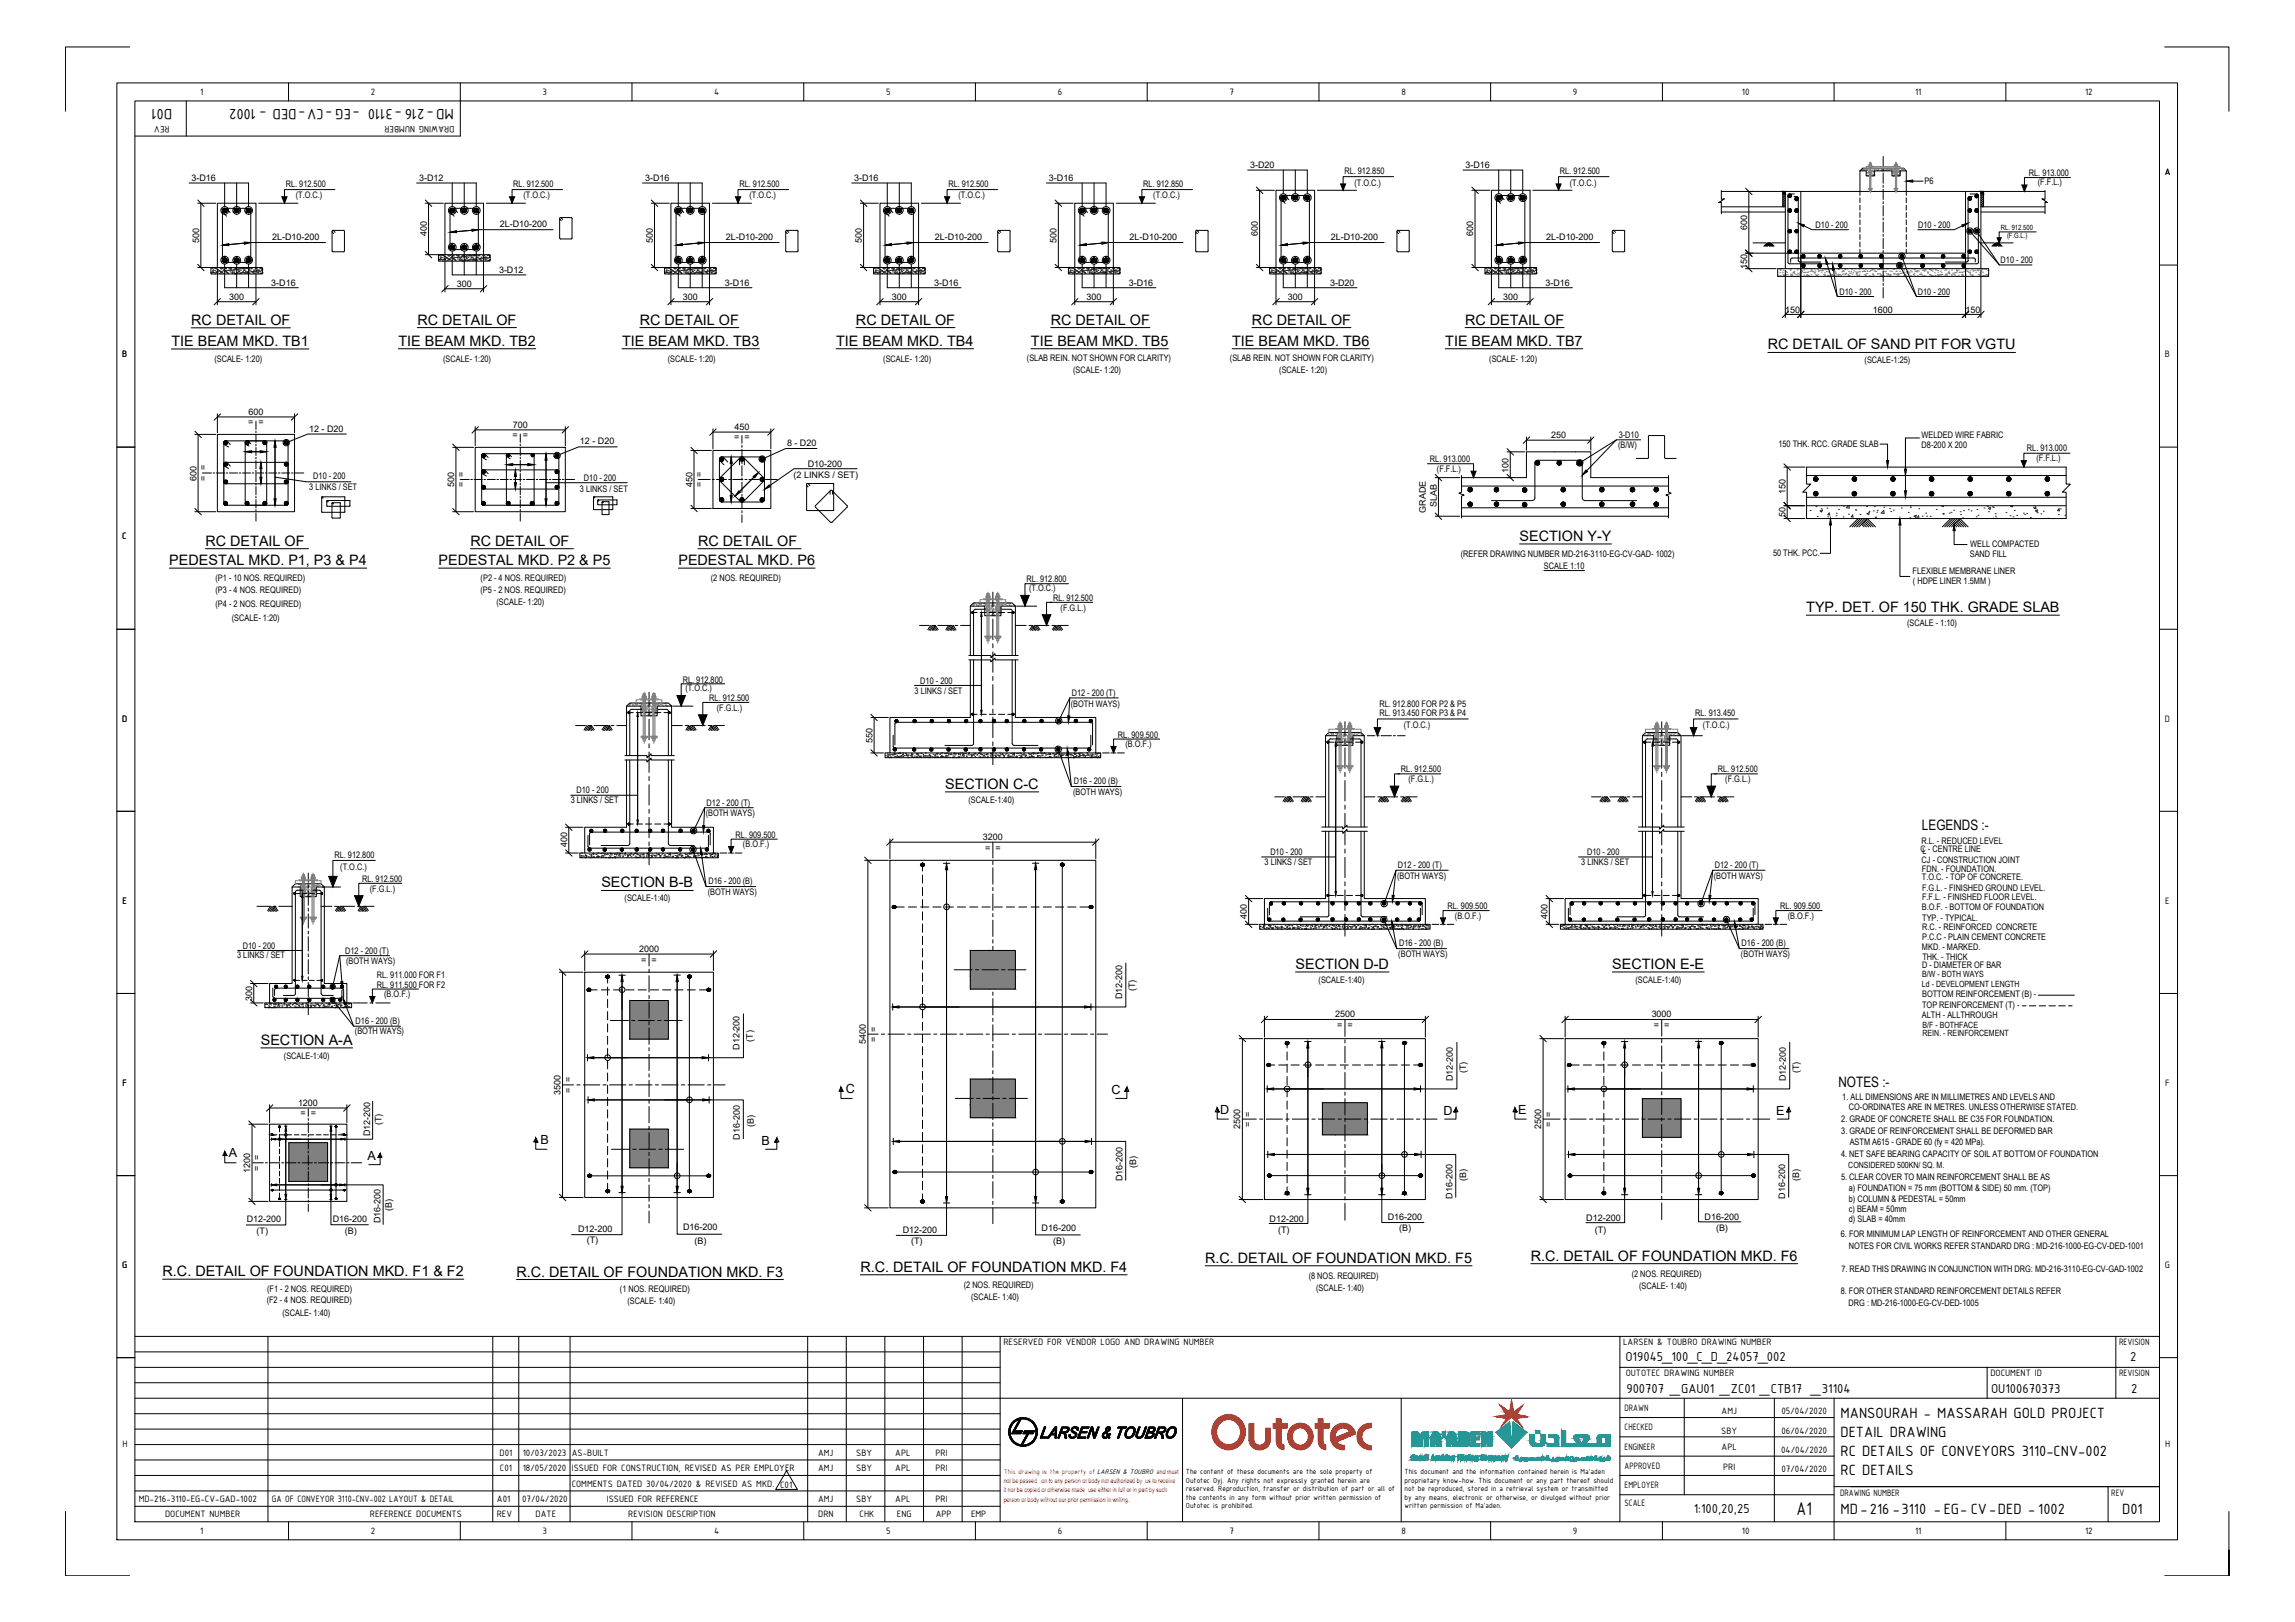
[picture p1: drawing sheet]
<svg xmlns="http://www.w3.org/2000/svg" width="841mm" height="594mm" viewBox="0 0 841 594" stroke-linecap="round" stroke-linejoin="round" font-family="sans-serif">
<defs><g id="words">
<text font-size="7.3" x="658.4" y="554.8">A1</text>
<g font-size="5.9">
<text x="63.1" y="39.8" transform="rotate(-180 63.1 39.8)">D01</text>
<text x="166.3" y="39.8" transform="rotate(-180 166.3 39.8)">MD-216 -3110 -EG -CV-DED - 1002</text>
<text x="674.5" y="519.2">MANSOURAH - MASSARAH GOLD PROJECT</text>
<text x="674.5" y="526.3">DETAIL DRAWING</text>
<text x="674.5" y="533.3">RC DETAILS OF CONVEYORS 3110-CNV-002</text>
<text x="674.5" y="540.4">RC DETAILS</text>
<text x="674.5" y="554.5">MD-216 -3110 -EG- CV-DED - 1002</text>
<text x="777.7" y="554.5">D01</text>
</g>
<g font-size="5.3">
<text x="70.1" y="119">RC DETAIL OF</text>
<text x="152.9" y="118.9">RC DETAIL OF</text>
<text x="234.5" y="118.9">RC DETAIL OF</text>
<text x="313.7" y="118.9">RC DETAIL OF</text>
<text x="385" y="118.9">RC DETAIL OF</text>
<text x="458.8" y="118.9">RC DETAIL OF</text>
<text x="536.9" y="118.9">RC DETAIL OF</text>
<text x="62.8" y="126.7">TIE BEAM MKD. TB1</text>
<text x="146" y="126.6">TIE BEAM MKD. TB2</text>
<text x="228" y="126.6">TIE BEAM MKD. TB3</text>
<text x="306.4" y="126.6">TIE BEAM MKD. TB4</text>
<text x="377.8" y="126.6">TIE BEAM MKD. TB5</text>
<text x="451.5" y="126.6">TIE BEAM MKD. TB6</text>
<text x="529.6" y="126.6">TIE BEAM MKD. TB7</text>
<text x="647.9" y="128">RC DETAIL OF SAND PIT FOR VGTU</text>
<text x="75.3" y="199.8">RC DETAIL OF</text>
<text x="172.4" y="199.8">RC DETAIL OF</text>
<text x="255.8" y="199.8">RC DETAIL OF</text>
<text x="556.8" y="198.1">SECTION Y-Y</text>
<text x="62" y="207">PEDESTAL MKD. P1, P3 &amp; P4</text>
<text x="160.7" y="207">PEDESTAL MKD. P2 &amp; P5</text>
<text x="248.6" y="207">PEDESTAL MKD. P6</text>
<text x="661.9" y="224.2">TYP. DET. OF 150 THK. GRADE SLAB</text>
<text x="346.4" y="288.9">SECTION C-C</text>
<text x="704.3" y="303.9">LEGENDS :-</text>
<text x="220.4" y="325">SECTION B-B</text>
<text x="474.8" y="354.9">SECTION D-D</text>
<text x="590.8" y="354.9">SECTION E-E</text>
<text x="95.6" y="382.7">SECTION A-A</text>
<text x="673.7" y="398.2">NOTES :-</text>
<text x="561" y="461.7">R.C. DETAIL OF FOUNDATION MKD. F6</text>
<text x="59.6" y="467.4">R.C. DETAIL OF FOUNDATION MKD. F1 &amp; F2</text>
<text x="189.3" y="467.5">R.C. DETAIL OF FOUNDATION MKD. F3</text>
<text x="315.3" y="465.8">R.C. DETAIL OF FOUNDATION MKD. F4</text>
<text x="441.6" y="462.5">R.C. DETAIL OF FOUNDATION MKD. F5</text>
</g>
<g font-size="5.1">
<text x="595.7" y="498.4">O19045_100_C_D_24057_002</text>
<text x="780.7" y="498.4">2</text>
<text x="596" y="510.2">900707 _GAU01 _ZC01 _CTB17 _31104</text>
<text x="729.6" y="510.2">OU100670373</text>
<text x="781" y="510.2">2</text>
<text x="620.7" y="554.1">1:100,20,25</text>
</g>
<g font-size="4.6">
<text x="309.9" y="400.4">C</text>
<text x="407.3" y="400.8">C</text>
<text x="447.2" y="408">D</text>
<text x="556.3" y="408">E</text>
<text x="528.9" y="408.3">D</text>
<text x="650.9" y="408.3">E</text>
<text x="198.1" y="419">B</text>
<text x="279.1" y="419.4">B</text>
<text x="83.8" y="423.8">A</text>
<text x="134.7" y="424.8">A</text>
</g>
<g font-size="3.7">
<text x="73.4" y="34.8">1</text>
<text x="135.9" y="34.8">2</text>
<text x="198.8" y="34.7">3</text>
<text x="261.7" y="34.8">4</text>
<text x="324.7" y="34.7">5</text>
<text x="387.7" y="34.8">6</text>
<text x="450.6" y="34.8">7</text>
<text x="513.5" y="34.8">8</text>
<text x="576.4" y="34.7">9</text>
<text x="638.3" y="34.8">10</text>
<text x="701.8" y="34.8">11</text>
<text x="764.1" y="34.8">12</text>
<text x="62.1" y="46.3" transform="rotate(-180 62.1 46.3)">REV</text>
<text x="166.5" y="46.3" transform="rotate(-180 166.5 46.3)">DRAWING NUMBER</text>
<text x="793.3" y="64.2">A</text>
<text x="44.8" y="130.9">B</text>
<text x="793.4" y="130.9">B</text>
<text x="44.8" y="197.6">C</text>
<text x="44.7" y="264.3">D</text>
<text x="793.3" y="264.3">D</text>
<text x="44.9" y="331">E</text>
<text x="793.4" y="331">E</text>
<text x="44.9" y="397.7">F</text>
<text x="793.5" y="397.7">F</text>
<text x="44.8" y="464.4">G</text>
<text x="793.4" y="464.4">G</text>
<text x="367.7" y="492.8">RESERVED FOR VENDOR LOGO AND DRAWING NUMBER</text>
<text x="594.8" y="492.8">LARSEN &amp; TOUBRO DRAWING NUMBER</text>
<text x="776.5" y="492.8">REVISION</text>
<text x="595.7" y="504.1">OUTOTEC DRAWING NUMBER</text>
<text x="729.4" y="504.1">DOCUMENT ID</text>
<text x="776.5" y="504.1">REVISION</text>
<text x="595.3" y="516.8">DRAWN</text>
<text x="630.9" y="518">AMJ</text>
<text x="652.8" y="518">05/04/2020</text>
<text x="595.3" y="523.9">CHECKED</text>
<text x="630.8" y="525.1">SBY</text>
<text x="652.8" y="525.1">06/04/2020</text>
<text x="44.9" y="530.1">H</text>
<text x="183.1" y="533.2">D01</text>
<text x="191.5" y="533.2">10/03/2023</text>
<text x="209.5" y="533.3">AS-BUILT</text>
<text x="299.8" y="533.3">AMJ</text>
<text x="313.8" y="533.3">SBY</text>
<text x="328.1" y="533.3">APL</text>
<text x="342.8" y="533.3">PRI</text>
<text x="595.3" y="531">ENGINEER</text>
<text x="630.9" y="531.3">APL</text>
<text x="652.7" y="532.1">04/04/2020</text>
<text x="793.4" y="530.1">H</text>
<text x="183.2" y="538.9">C01</text>
<text x="191.5" y="538.9">18/05/2020</text>
<text x="209.5" y="538.9">ISSUED FOR CONSTRUCTION, REVISED AS PER EMPLOYER</text>
<text x="299.8" y="538.9">AMJ</text>
<text x="313.8" y="538.9">SBY</text>
<text x="328.1" y="538.9">APL</text>
<text x="342.8" y="538.9">PRI</text>
<text x="595.3" y="538">APPROVED</text>
<text x="631.5" y="538.4">PRI</text>
<text x="652.8" y="539.2">07/04/2020</text>
<text x="209.5" y="544.5">COMMENTS DATED 30/04/2020 &amp; REVISED AS MKD. C01</text>
<text x="595.3" y="545.1">EMPLOYER</text>
<text x="50.8" y="550.3">MD-216-3110-EG-CV-GAD-1002</text>
<text x="99.6" y="550.3">GA OF CONVEYOR 3110-CNV-002 LAYOUT &amp; DETAIL</text>
<text x="182.1" y="550.3">A01</text>
<text x="191.3" y="550.2">07/04/2020</text>
<text x="222.4" y="550.2">ISSUED FOR REFERENCE</text>
<text x="299.8" y="550.2">AMJ</text>
<text x="313.8" y="550.2">SBY</text>
<text x="328.1" y="550.2">APL</text>
<text x="342.8" y="550.2">PRI</text>
<text x="595.3" y="551.6">SCALE</text>
<text x="674.3" y="548">DRAWING NUMBER</text>
<text x="773.7" y="548">REV</text>
<text x="60.5" y="555.7">DOCUMENT NUMBER</text>
<text x="135.6" y="555.7">REFERENCE DOCUMENTS</text>
<text x="182" y="555.7">REV</text>
<text x="196.3" y="555.7">DATE</text>
<text x="230.2" y="555.7">REVISION DESCRIPTION</text>
<text x="299.9" y="555.7">DRN</text>
<text x="315" y="555.7">CHK</text>
<text x="328.7" y="555.7">ENG</text>
<text x="342.9" y="555.7">APP</text>
<text x="355.8" y="555.7">EMP</text>
<text x="73.4" y="561.7">1</text>
<text x="135.9" y="561.8">2</text>
<text x="198.8" y="561.7">3</text>
<text x="261.7" y="561.7">4</text>
<text x="324.7" y="561.7">5</text>
<text x="387.7" y="561.8">6</text>
<text x="450.6" y="561.7">7</text>
<text x="513.5" y="561.7">8</text>
<text x="576.4" y="561.9">9</text>
<text x="638.3" y="561.7">10</text>
<text x="701.8" y="561.7">11</text>
<text x="764.1" y="561.8">12</text>
</g>
<g font-size="3.3">
<text x="458.1" y="61.7">3-D20</text>
<text x="492.7" y="63.9">RL. 912.850</text>
<text x="537" y="61.7">3-D16</text>
<text x="571.6" y="63.9">RL. 912.500</text>
<text x="743.5" y="64.6">RL. 913.000</text>
<text x="70.1" y="66.4">3-D16</text>
<text x="104.7" y="68.6">RL. 912.500</text>
<text x="153.6" y="66.4">3-D12</text>
<text x="188.1" y="68.6">RL. 912.500</text>
<text x="236.4" y="66.4">3-D16</text>
<text x="271" y="68.6">RL. 912.500</text>
<text x="313" y="66.4">3-D16</text>
<text x="347.5" y="68.6">RL. 912.500</text>
<text x="384.4" y="66.4">3-D16</text>
<text x="419" y="68.6">RL. 912.850</text>
<text x="496.3" y="68">(T.O.C.)</text>
<text x="575.3" y="68">(T.O.C.)</text>
<text x="705.3" y="67.4">P6</text>
<text x="746.8" y="67.6">(F.F.L.)</text>
<text x="108.4" y="72.7">(T.O.C.)</text>
<text x="191.8" y="72.7">(T.O.C.)</text>
<text x="274.6" y="72.7">(T.O.C.)</text>
<text x="351.2" y="72.7">(T.O.C.)</text>
<text x="422.6" y="72.7">(T.O.C.)</text>
<text x="183.1" y="83.2">2L-D10-200</text>
<text x="665.3" y="83.6">D10 - 200</text>
<text x="702.9" y="83.6">D10 - 200</text>
<text x="73" y="89" transform="rotate(-90 73 89)">500</text>
<text x="99.7" y="87.9">2L-D10-200</text>
<text x="156.4" y="86.5" transform="rotate(-90 156.4 86.5)">400</text>
<text x="239.2" y="89" transform="rotate(-90 239.2 89)">500</text>
<text x="266" y="87.9">2L-D10-200</text>
<text x="315.8" y="89" transform="rotate(-90 315.8 89)">500</text>
<text x="342.5" y="87.9">2L-D10-200</text>
<text x="387.2" y="89" transform="rotate(-90 387.2 89)">500</text>
<text x="414" y="87.9">2L-D10-200</text>
<text x="461" y="86.6" transform="rotate(-90 461 86.6)">600</text>
<text x="487.7" y="87.9">2L-D10-200</text>
<text x="539.9" y="86.6" transform="rotate(-90 539.9 86.6)">600</text>
<text x="566.6" y="87.9">2L-D10-200</text>
<text x="640.2" y="84.2" transform="rotate(-90 640.2 84.2)">600</text>
<text x="182.9" y="100">3-D12</text>
<text x="640.2" y="98.4" transform="rotate(-90 640.2 98.4)">150</text>
<text x="733.2" y="96.5">D10 - 200</text>
<text x="99.4" y="104.8">3-D16</text>
<text x="167.4" y="105.1">300</text>
<text x="265.7" y="104.8">3-D16</text>
<text x="342.3" y="104.8">3-D16</text>
<text x="413.7" y="104.8">3-D16</text>
<text x="487.4" y="104.8">3-D20</text>
<text x="566.4" y="104.8">3-D16</text>
<text x="84" y="109.9">300</text>
<text x="250.2" y="109.9">300</text>
<text x="326.8" y="109.9">300</text>
<text x="398.2" y="109.9">300</text>
<text x="471.9" y="109.9">300</text>
<text x="550.9" y="109.9">300</text>
<text x="674.1" y="108">D10 - 200</text>
<text x="702.8" y="108">D10 - 200</text>
<text x="654.2" y="114.5">150</text>
<text x="686.3" y="114.5">1600</text>
<text x="720.2" y="114.5">150</text>
<text x="78.6" y="132.6">(SCALE- 1:20)</text>
<text x="162.4" y="132.5">(SCALE- 1:20)</text>
<text x="244.7" y="132.5">(SCALE- 1:20)</text>
<text x="323.7" y="132.5">(SCALE- 1:20)</text>
<text x="376.3" y="132.3">(SLAB REIN. NOT SHOWN FOR CLARITY)</text>
<text x="393.3" y="136.8">(SCALE- 1:20)</text>
<text x="450.7" y="132.3">(SLAB REIN. NOT SHOWN FOR CLARITY)</text>
<text x="468.8" y="136.8">(SCALE- 1:20)</text>
<text x="545.7" y="132.5">(SCALE- 1:20)</text>
<text x="683.3" y="133.1">(SCALE-1:25)</text>
<text x="91" y="155.7">= =</text>
<text x="91.1" y="152.1">600</text>
<text x="113.3" y="158.1">12 - D20</text>
<text x="187.8" y="160.4">= =</text>
<text x="187.9" y="156.8">700</text>
<text x="269.1" y="161.2">= =</text>
<text x="269.2" y="157.6">450</text>
<text x="568.4" y="160.6">250</text>
<text x="593.2" y="160.4">3-D10</text>
<text x="704.2" y="160.5">WELDED WIRE FABRIC</text>
<text x="212.5" y="162.8">12 - D20</text>
<text x="288.4" y="163.4">8 - D20</text>
<text x="593" y="164.1">(B/W)</text>
<text x="651.7" y="163.7">150 THK. RCC. GRADE SLAB</text>
<text x="704.2" y="164">D8-200 X 200</text>
<text x="742.8" y="165.3">RL. 913.000</text>
<text x="296" y="171.1">D10-200</text>
<text x="524" y="169.2">RL. 913.000</text>
<text x="526.6" y="172.8">(F.F.L.)</text>
<text x="552.8" y="173.1" transform="rotate(-90 552.8 173.1)">100</text>
<text x="746.2" y="168.9">(F.F.L.)</text>
<text x="72" y="176" transform="rotate(-90 72 176)">600</text>
<text x="75.6" y="176.1" transform="rotate(-90 75.6 176.1)">= =</text>
<text x="113.3" y="179.3">3 LINKS / SET</text>
<text x="114.8" y="175.6">D10 - 200</text>
<text x="166.4" y="178.4" transform="rotate(-90 166.4 178.4)">500</text>
<text x="170" y="178.4" transform="rotate(-90 170 178.4)">= =</text>
<text x="214" y="176.1">D10 - 200</text>
<text x="253.7" y="178.3" transform="rotate(-90 253.7 178.3)">450</text>
<text x="257.3" y="178.4" transform="rotate(-90 257.3 178.4)">= =</text>
<text x="290.8" y="174.9">(2 LINKS / SET)</text>
<text x="212.5" y="180.3">3 LINKS / SET</text>
<text x="526.5" y="185.7" transform="rotate(-90 526.5 185.7)">SLAB</text>
<text x="654.3" y="181" transform="rotate(-90 654.3 181)">150</text>
<text x="522.5" y="187.8" transform="rotate(-90 522.5 187.8)">GRADE</text>
<text x="654.3" y="189.4" transform="rotate(-90 654.3 189.4)">50</text>
<text x="535.3" y="203.9">(REFER DRAWING NUMBER MD-216-3110-EG-CV-GAD- 1002)</text>
<text x="649.8" y="203.7">50 THK. PCC.</text>
<text x="722" y="200.5">WELL COMPACTED</text>
<text x="565.8" y="208.3">SCALE 1:10</text>
<text x="721.9" y="204.1">SAND FILL</text>
<text x="79" y="212.9">(P1 - 10 NOS. REQUIRED)</text>
<text x="176.1" y="212.8">(P2 - 4 NOS. REQUIRED)</text>
<text x="260.5" y="212.9">(2 NOS. REQUIRED)</text>
<text x="376.2" y="213.3">RL. 912.800</text>
<text x="700.9" y="210.4">FLEXIBLE MEMBRANE LINER</text>
<text x="701" y="213.8">( HDPE LINER 1.5MM )</text>
<text x="79" y="217.1">(P3 - 4 NOS. REQUIRED)</text>
<text x="176.1" y="217.3">(P5 - 2 NOS. REQUIRED)</text>
<text x="181.9" y="221.8">(SCALE- 1:20)</text>
<text x="377.1" y="216.6">(T.O.C.)</text>
<text x="385.9" y="220">RL. 912.500</text>
<text x="79" y="222.2">(P4 - 2 NOS. REQUIRED)</text>
<text x="84.9" y="227.6">(SCALE- 1:20)</text>
<text x="388.6" y="223.7">(F.G.L.)</text>
<text x="698.9" y="229.1">(SCALE - 1:10)</text>
<text x="250.2" y="250">RL. 912.800</text>
<text x="337.3" y="250.4">D10 - 200</text>
<text x="251.1" y="253.3">(T.O.C.)</text>
<text x="259.9" y="256.6">RL. 912.500</text>
<text x="335.1" y="254">3 LINKS / SET</text>
<text x="392.8" y="254.9">D12 - 200 (T)</text>
<text x="262.7" y="260.4">(F.G.L.)</text>
<text x="392.4" y="258.8">(BOTH WAYS)</text>
<text x="505.5" y="262.4">RL. 913.450 FOR P3 &amp; P4</text>
<text x="505.5" y="258.9">RL. 912.800 FOR P2 &amp; P5</text>
<text x="621.2" y="262.3">RL. 913.450</text>
<text x="514.4" y="266.5">(T.O.C.)</text>
<text x="624.1" y="266.8">(T.O.C.)</text>
<text x="319.7" y="272" transform="rotate(-90 319.7 272)">550</text>
<text x="409.7" y="270.2">RL. 909.500</text>
<text x="412.4" y="273.7">(B.O.F.)</text>
<text x="393.5" y="287.1">D16 - 200 (B)</text>
<text x="513.4" y="282.8">RL. 912.500</text>
<text x="516.2" y="286.5">(F.G.L.)</text>
<text x="629.5" y="282.8">RL. 912.500</text>
<text x="632.2" y="286.5">(F.G.L.)</text>
<text x="211.3" y="290.5">D10 - 200</text>
<text x="354.9" y="294">(SCALE-1:40)</text>
<text x="393.3" y="291.1">(BOTH WAYS)</text>
<text x="209.2" y="294.2">3 LINKS / SET</text>
<text x="258.6" y="299">(BOTH WAYS)</text>
<text x="258.9" y="295.1">D12 - 200 (T)</text>
<text x="207.8" y="310.4" transform="rotate(-90 207.8 310.4)">400</text>
<text x="269.6" y="306.9">RL. 909.500</text>
<text x="272.3" y="310.4">(B.O.F.)</text>
<text x="360.2" y="307.7">3200</text>
<text x="361" y="311.6">= =</text>
<text x="703.8" y="311.9">C - CENTRE LINE</text>
<text x="704.1" y="309">R.L. - REDUCED LEVEL</text>
<text x="122.5" y="314.1">RL. 912.800</text>
<text x="463.4" y="316.8">3 LINKS / SET</text>
<text x="465.5" y="313.2">D10 - 200</text>
<text x="512.3" y="318">D12 - 200 (T)</text>
<text x="579.5" y="316.8">3 LINKS / SET</text>
<text x="581.6" y="313.2">D10 - 200</text>
<text x="628.4" y="318">D12 - 200 (T)</text>
<text x="704.2" y="315.9">CJ - CONSTRUCTION JOINT</text>
<text x="704.5" y="312.9">L</text>
<text x="124.7" y="318.5">(T.O.C.)</text>
<text x="132.7" y="322.9">RL. 912.500</text>
<text x="259.6" y="323.7">D16 - 200 (B)</text>
<text x="512" y="321.9">(BOTH WAYS)</text>
<text x="628" y="321.9">(BOTH WAYS)</text>
<text x="704.3" y="322.3">T.O.C. - TOP OF CONCRETE.</text>
<text x="704.3" y="319.2">FDN. - FOUNDATION.</text>
<text x="135.5" y="326.6">(F.G.L.)</text>
<text x="259.4" y="327.7">(BOTH WAYS)</text>
<text x="704.4" y="326.3">F.G.L. - FINISHED GROUND LEVEL.</text>
<text x="704.4" y="329.8">F.F.L. - FINISHED FLOOR LEVEL.</text>
<text x="228.9" y="330.1">(SCALE-1:40)</text>
<text x="530.4" y="333">RL. 909.500</text>
<text x="652.4" y="333">RL. 909.500</text>
<text x="704.2" y="333.2">B.O.F. - BOTTOM OF FOUNDATION</text>
<text x="456.9" y="336.5" transform="rotate(-90 456.9 336.5)">400</text>
<text x="533.2" y="336.5">(B.O.F.)</text>
<text x="567.1" y="336.5" transform="rotate(-90 567.1 336.5)">400</text>
<text x="655.1" y="336.5">(B.O.F.)</text>
<text x="704.4" y="340.5">R.C. - REINFORCED CONCRETE</text>
<text x="704.4" y="337.2">TYP. - TYPICAL.</text>
<text x="89" y="347.4">D10 - 200</text>
<text x="512.7" y="346.5">D16 - 200 (B)</text>
<text x="638.2" y="346.5">D16 - 200 (B)</text>
<text x="704.3" y="348">MKD. - MARKED.</text>
<text x="704.4" y="344.4">P.C.C - PLAIN CEMENT CONCRETE</text>
<text x="86.9" y="351">3 LINKS / SET</text>
<text x="126.5" y="349.3">D12 - 200 (T)</text>
<text x="126.9" y="353.2">(BOTH WAYS)</text>
<text x="234.2" y="348.6">2000</text>
<text x="235" y="352.6">= =</text>
<text x="512.4" y="350.5">(BOTH WAYS)</text>
<text x="638" y="350.5">(BOTH WAYS)</text>
<text x="704.5" y="351.6">THK. - THICK</text>
<text x="138.1" y="358.2">RL. 911.000 FOR F1</text>
<text x="483.2" y="359.9">(SCALE-1:40)</text>
<text x="599.3" y="359.9">(SCALE-1:40)</text>
<text x="704.4" y="354.7">D - DIAMETER OF BAR</text>
<text x="138.1" y="361.8">RL. 911.500 FOR F2</text>
<text x="140.8" y="365.3">(B.O.F.)</text>
<text x="411.2" y="366" transform="rotate(-90 411.2 366)">D12-200</text>
<text x="416" y="363" transform="rotate(-90 416 363)">(T)</text>
<text x="704.4" y="365.3">BOTTOM REINFORCEMENT (B) -</text>
<text x="92.4" y="366.5" transform="rotate(-90 92.4 366.5)">300</text>
<text x="704.4" y="369.2">TOP REINFORCEMENT (T) -</text>
<text x="130.3" y="374.9">D16 - 200 (B)</text>
<text x="489.2" y="372.6">2500</text>
<text x="490" y="376.5">= =</text>
<text x="605.3" y="372.6">3000</text>
<text x="606.1" y="376.5">= =</text>
<text x="704.3" y="373">ALTH - ALLTHROUGH</text>
<text x="130.1" y="378.9">(BOTH WAYS)</text>
<text x="275.9" y="381.6" transform="rotate(-90 275.9 381.6)">(T)</text>
<text x="317.2" y="382.4" transform="rotate(-90 317.2 382.4)">5400</text>
<text x="321.2" y="381.6" transform="rotate(-90 321.2 381.6)">= =</text>
<text x="104" y="387.7">(SCALE-1:40)</text>
<text x="271" y="384.6" transform="rotate(-90 271 384.6)">D12-200</text>
<text x="537.3" y="393" transform="rotate(-90 537.3 393)">(T)</text>
<text x="659.3" y="393" transform="rotate(-90 659.3 393)">(T)</text>
<text x="205.4" y="401" transform="rotate(-90 205.4 401)">3500</text>
<text x="209.3" y="400.2" transform="rotate(-90 209.3 400.2)">= =</text>
<text x="532.5" y="396" transform="rotate(-90 532.5 396)">D12-200</text>
<text x="654.5" y="396" transform="rotate(-90 654.5 396)">D12-200</text>
<text x="109.2" y="405.2">1200</text>
<text x="675.1" y="402.7">1. ALL DIMENSIONS ARE IN MILLIMETRES AND LEVELS AND</text>
<text x="677.5" y="406.6">CO-ORDINATES ARE IN METRES. UNLESS OTHERWISE STATED.</text>
<text x="110.1" y="408.8">= =</text>
<text x="139.8" y="412.2" transform="rotate(-90 139.8 412.2)">(T)</text>
<text x="276.3" y="412.7" transform="rotate(-90 276.3 412.7)">(B)</text>
<text x="454.5" y="413.5" transform="rotate(-90 454.5 413.5)">2500</text>
<text x="458.4" y="412.7" transform="rotate(-90 458.4 412.7)">= =</text>
<text x="564.7" y="413.5" transform="rotate(-90 564.7 413.5)">2500</text>
<text x="568.6" y="412.7" transform="rotate(-90 568.6 412.7)">= =</text>
<text x="674.7" y="410.8">2. GRADE OF CONCRETE SHALL BE C35 FOR FOUNDATION.</text>
<text x="135.6" y="416.1" transform="rotate(-90 135.6 416.1)">D12-200</text>
<text x="271.2" y="417.5" transform="rotate(-90 271.2 417.5)">D16-200</text>
<text x="674.7" y="415.3">3. GRADE OF REINFORCEMENT SHALL BE DEFORMED BAR</text>
<text x="677.8" y="419.2">ASTM A615 - GRADE 60 (fy = 420 MPa).</text>
<text x="674.7" y="423.7">4. NET SAFE BEARING CAPACITY OF SOIL AT BOTTOM OF FOUNDATION</text>
<text x="91.7" y="429.7" transform="rotate(-90 91.7 429.7)">1200</text>
<text x="95.3" y="428.7" transform="rotate(-90 95.3 428.7)">= =</text>
<text x="416.4" y="427.9" transform="rotate(-90 416.4 427.9)">(B)</text>
<text x="411.3" y="432.7" transform="rotate(-90 411.3 432.7)">D16-200</text>
<text x="537.3" y="432.7" transform="rotate(-90 537.3 432.7)">(B)</text>
<text x="659.3" y="432.7" transform="rotate(-90 659.3 432.7)">(B)</text>
<text x="674.7" y="432">5. CLEAR COVER TO MAIN REINFORCEMENT SHALL BE AS</text>
<text x="677.5" y="436.2">a) FOUNDATION = 75 mm (BOTTOM &amp; SIDE) 50 mm. (TOP)</text>
<text x="143.6" y="443.6" transform="rotate(-90 143.6 443.6)">(B)</text>
<text x="532.2" y="439.1" transform="rotate(-90 532.2 439.1)">D16-200</text>
<text x="654.2" y="439.1" transform="rotate(-90 654.2 439.1)">D16-200</text>
<text x="677.5" y="440.1">b) COLUMN &amp; PEDESTAL = 50mm</text>
<text x="677.5" y="443.9">c) BEAM = 50mm</text>
<text x="90.5" y="447.7">D12-200</text>
<text x="121.9" y="447.6">D16-200</text>
<text x="139.5" y="448" transform="rotate(-90 139.5 448)">D16-200</text>
<text x="465.2" y="447.5">D12-200</text>
<text x="508.6" y="447">D16-200</text>
<text x="581.3" y="447.2">D12-200</text>
<text x="624.7" y="446.7">D16-200</text>
<text x="677.5" y="447.5">d) SLAB = 40mm</text>
<text x="94.1" y="451.9">(T)</text>
<text x="126.4" y="451.8">(B)</text>
<text x="211.9" y="451.2">D12-200</text>
<text x="215" y="455.4">(T)</text>
<text x="250.3" y="450.6">D16-200</text>
<text x="254.5" y="455.5">(B)</text>
<text x="330.8" y="451.5">D12-200</text>
<text x="333.9" y="455.7">(T)</text>
<text x="381.7" y="450.9">D16-200</text>
<text x="385.9" y="455.8">(B)</text>
<text x="468.4" y="451.7">(T)</text>
<text x="512.8" y="451">(B)</text>
<text x="584.4" y="451.5">(T)</text>
<text x="628.8" y="450.7">(B)</text>
<text x="674.6" y="453.2">6. FOR MINIMUM LAP LENGTH OF REINFORCEMENT AND OTHER GENERAL</text>
<text x="677.5" y="457.5">NOTES FOR CIVIL WORKS REFER STANDARD DRG : MD-216-1000-EG-CV-DED-1001</text>
<text x="597.9" y="467.6">(2 NOS. REQUIRED)</text>
<text x="674.8" y="465.9">7. READ THIS DRAWING IN CONJUNCTION WITH DRG: MD-216-3110-EG-CV-GAD-1002</text>
<text x="97.9" y="473.3">(F1 - 2 NOS. REQUIRED)</text>
<text x="227.2" y="473.4">(1 NOS. REQUIRED)</text>
<text x="353.2" y="471.6">(2 NOS. REQUIRED)</text>
<text x="479.6" y="468.3">(8 NOS. REQUIRED)</text>
<text x="482.3" y="472.8">(SCALE- 1:40)</text>
<text x="600.7" y="472">(SCALE- 1:40)</text>
<text x="674.6" y="473.9">8. FOR OTHER STANDARD REINFORCEMENT DETAILS REFER</text>
<text x="97.7" y="477.4">(F2 - 4 NOS. REQUIRED)</text>
<text x="229.9" y="477.8">(SCALE- 1:40)</text>
<text x="355.9" y="476.1">(SCALE- 1:40)</text>
<text x="677.4" y="478.2">DRG : MD-216-1000-EG-CV-DED-1005</text>
<text x="103.5" y="481.9">(SCALE- 1:40)</text>
</g>
<g font-size="3.1">
<text x="704.4" y="358">B/W - BOTH WAYS</text>
<text x="704.3" y="361.3">Ld - DEVELOPMENT LENGTH</text>
<text x="704.5" y="376.4">B/F - BOTHFACE</text>
<text x="704.5" y="379.4">REIN. - REINFORCEMENT</text>
<text x="677.3" y="427.8">CONSIDERED 500KN/ SQ. M.</text>
</g>
<g font-size="2.9">
<text x="434.6" y="539.9">The content of these documents are the sole property of</text>
<text x="514.7" y="539.9">This document and the information contained herein is Ma'aden</text>
<text x="434.6" y="543.1">Outotec Oyj. Any rights not expressly granted herein are</text>
<text x="514.7" y="543.1">proprietary know-how. This document or any part thereof should</text>
<text x="434.6" y="546.2">reserved. Reproduction, transfer or distribution of part or all of</text>
<text x="434.6" y="549.4">the contents in any form without prior written permission of</text>
<text x="514.7" y="546.2">not be reproduced, stored in a retrieval system or transmitted</text>
<text x="514.7" y="549.4">by any means, electronic or otherwise, or divulged without prior</text>
<text x="434.6" y="552.5">Outotec is prohibited.</text>
<text x="514.7" y="552.5">written permission of Ma'aden.</text>
</g>
<g font-size="2.6">
<text x="733.2" y="84.3">RL. 912.500</text>
<text x="735.5" y="87.2">(F.G.L.)</text>
</g>
<text font-size="2.6" fill="#f00" x="367.9" y="539.7">This drawing is the property of LARSEN &amp; TOUBRO and must</text>
<g font-size="2.4" fill="#f00">
<text x="367.8" y="543.2">not be passed on to any person or body not authorized by us to receive</text>
<text x="367.8" y="546.5">it nor be copied or otherwise made use either in full or in part by such</text>
<text x="367.8" y="550">person or body without our prior permission in writing.</text>
</g>
</g></defs>
<!-- layer: CIVIL -->
<g fill="#808080" stroke="#808080" stroke-width=".37">
<path d="M113 418.5l7 7.1v-7.1zM113 418.5l7 7.1h-7z"/>
<path d="M105.9 418.5l7.1 7.1v-7.1zM105.9 418.5l7.1 7.1h-7.1z"/>
<path d="M113 425.6l7 7.1v-7.1zM113 425.6l7 7.1h-7z"/>
<path d="M105.9 425.6l7.1 7.1v-7.1zM105.9 425.6l7.1 7.1h-7.1z"/>
<path d="M237.9 366.5l7 7v-7zM237.9 366.5l7 7h-7z"/>
<path d="M230.8 366.5l7.1 7v-7zM230.8 366.5l7.1 7h-7.1z"/>
<path d="M237.9 373.5l7 7.1v-7.1zM237.9 373.5l7 7.1h-7z"/>
<path d="M230.8 373.5l7.1 7.1v-7.1zM230.8 373.5l7.1 7.1h-7.1z"/>
<path d="M237.9 413.6l7 7v-7zM237.9 413.6l7 7h-7z"/>
<path d="M230.8 413.6l7.1 7v-7zM230.8 413.6l7.1 7h-7.1z"/>
<path d="M237.9 420.6l7 7.1v-7.1zM237.9 420.6l7 7.1h-7z"/>
<path d="M230.8 420.6l7.1 7.1v-7.1zM230.8 420.6l7.1 7.1h-7.1z"/>
<path d="M362.7 395.2l9.4 9.5v-9.5zM362.7 395.2l9.4 9.5h-9.4z"/>
<path d="M355.6 395.2l7.1 9.5v-9.5zM355.6 395.2l7.1 9.5h-7.1z"/>
<path d="M362.7 404.7l9.4 4.7v-4.7zM362.7 404.7l9.4 4.7h-9.4z"/>
<path d="M355.6 404.7l7.1 4.7v-4.7zM355.6 404.7l7.1 4.7h-7.1z"/>
<path d="M362.7 348.1l9.4 9.5v-9.5zM362.7 348.1l9.4 9.5h-9.4z"/>
<path d="M355.6 348.1l7.1 9.5v-9.5zM355.6 348.1l7.1 9.5h-7.1z"/>
<path d="M362.7 357.6l9.4 4.7v-4.7zM362.7 357.6l9.4 4.7h-9.4z"/>
<path d="M355.6 357.6l7.1 4.7v-4.7zM355.6 357.6l7.1 4.7h-7.1z"/>
<path d="M489.3 403.9l11.8 7v-7zM489.3 403.9l11.8 7h-11.8z"/>
<path d="M484.6 403.9l4.7 7v-7zM484.6 403.9l4.7 7h-4.7z"/>
<path d="M489.3 410.9l11.8 4.7v-4.7zM489.3 410.9l11.8 4.7h-11.8z"/>
<path d="M484.6 410.9l4.7 4.7v-4.7zM484.6 410.9l4.7 4.7h-4.7z"/>
<path d="M609 402.4l7 7.1v-7.1zM609 402.4l7 7.1h-7z"/>
<path d="M601.9 402.4l7.1 7.1v-7.1zM601.9 402.4l7.1 7.1h-7.1z"/>
<path d="M609 409.5l7 7.1v-7.1zM609 409.5l7 7.1h-7z"/>
<path d="M601.9 409.5l7.1 7.1v-7.1zM601.9 409.5l7.1 7.1h-7.1z"/>
</g>
<!-- layer: CI-NEWLINES -->
<g fill="none" stroke="#000" stroke-width=".37">
<path d="M79.7 74.4h14.1v23.6h-14.1zM163.1 74.4h14.1v18.9h-14.1zM245.9 74.4h14.1v23.6h-14.1zM322.5 74.4h14.1v23.6h-14.1zM393.9 74.4h14.1v23.6h-14.1zM467.6 69.7h14.1v28.3h-14.1zM546.6 69.7h14.1v28.3h-14.1zM630.8 69.8v3.2l1.1-.2-2.1 1.4 1-.1v4.2M630.8 70.1h23.4M630.8 75.7h23.4M630.8 77.7h23.4M653.3 71h.9"/>
<path d="M653.3 70.1v5.6M654.2 70.1h66.1M654.2 70.1v28.3M659.9 70.1v22.6h60.4v-22.6M681.6 62.6l1-1h15l1 1M681.6 62.6v9M681.6 72.4v1.8M681.6 75.2v1.7M681.6 77.8v1.8M681.6 62.6h2.3M686.9 62.6h6.4M696.3 62.6h2.3v9"/>
<path d="M698.6 72.4v1.8M698.6 75.2v1.7M698.6 77.8v1.8M720.3 70.1h29.1M725.9 70.1v28.3M725.9 75.7h23.5M725.9 71h1M725.9 77.7h23.5M726.9 70.1v5.6M749.4 69.8v3.2l-1.1-.2 2.1 1.4-1-.1v4.2M651.5 98.4h77.3v2.8h-77.3zM681.6 80.5v1.8"/>
<path d="M681.6 83.2v1.8M681.6 85.9v1.8M681.6 88.6v1.8M681.6 91.3v1.4M698.6 80.5v1.8M698.6 83.2v1.8M698.6 85.9v1.8M698.6 88.6v1.8M698.6 91.3v1.4M79.7 159.1h28.2v28.3h-28.2zM174.1 163.8h33.1v23.6h-33.1zM261.3 165h21.2v21.2h-21.2z"/>
<path d="M662 171.1h95.2M661.9 185.2h95.1M355.6 241.7v21.1h-29.5v13h75.5v-13h-29.5v-21.1M355.6 240.1v-18.1h5.3v3.5h5.9v-3.5h5.3v18.1M229.6 278.4v24.6h-15.3v9.4h47.1v-9.4h-15.3v-24.6M229.6 276.7v-18.1h5.3v3.6h5.9v-3.6h5.3v18.1M326.1 315.1h75.5v127.3h-75.5zM485.8 304.5v24.6h-22.4v9.5h58.9v-9.5h-22.4v-24.6M485.8 302.9v-33.4h4.1v3.5h5.9v-3.5h4.1v33.4M601.9 304.5v24.6h-28.3v9.5h70.7v-9.5h-28.3v-24.6M601.9 302.9v-33.4h4.1v3.5h5.9v-3.5h4.1v33.4M107 324.9h3v3.5h5.9v-3.5h3v35.3h8.2v7.1h-28.3v-7.1h8.2z"/>
<path d="M214.3 356.1h47.1v82.5h-47.1zM355.6 348.1h16.5v14.2h-16.5zM230.8 366.5h14.1v14.1h-14.1zM355.6 395.2h16.5v14.2h-16.5zM463.4 380.4h58.9v58.9h-58.9zM573.6 380.4h70.7v58.9h-70.7zM98.8 411.7h28.3v28.3h-28.3zM105.9 418.5h14.1v14.2h-14.1zM230.8 413.6h14.1v14.1h-14.1zM484.6 403.9h16.5v11.7h-16.5zM601.9 402.4h14.1v14.2h-14.1z"/>
</g>
<!-- layer: Hatch -->
<g fill="none" stroke="#272727" stroke-width=".37">
<path d="M324.5 276.8h.1M325.1 276.5h.1M325.1 275.8h.1M325.2 276.5h.1M325.3 277.1l.2-.1zM325.5 276.5h.1M325.9 276.5h.1M326 277.5h.1M326 276.4h.1M326.1 276.9h.1M326.3 277.5h.1M326.6 277.3h.1"/>
<path d="M326.7 276.3h.1M327.1 276.6h.1M327.1 276.3h.1M327.6 276.2h.1M327.7 277h.1M327.7 275.8h.2M327.9 276.2l.2-.1zM328.2 277.1h.1M328.2 276.1h.1M328.2 277.2h.1M328.7 276.6h.1M328.8 277.3h.1"/>
<path d="M329 277.1h.1M329 276h.1M329.3 277h.1M329.4 275.9h.1M329.6 277.4l.2-.1zM329.7 276.9h.1M329.7 275.8h.2M329.8 275.9h.1M330.1 277h.1M330.3 276.7h.1M330.5 277h.1M330.8 276.4l.2-.3v.3z"/>
<path d="M330.9 275.8h.1M330.9 277.1h.1M331.2 276.7h.1M331.8 276l.2-.2zM331.9 276.8h.1M332 276.7h.1M332.1 276.4l.2-.1zM332.3 276.6h.1M332.5 277.2h.1M332.7 277.5h.1M332.7 276.6h.1M332.8 276.5h.1"/>
<path d="M333.4 276.8h.1M333.9 276.5h.1M334 276.3h.1M334.1 277.3h.1M334.1 276l-.1 .2 .2-.2M334.2 276.9v-.3l-.2 .2 .2 .1M334.3 276.3h.1M334.3 277.3h.1M335 277.4h.1M335.1 276.9h.1M335.7 277.3h.1M335.8 276.2h.1"/>
<path d="M335.8 276h.1M335.8 277h.1M335.9 276.1h.1M336.3 276.2l-.1 .2zM336.5 276.7l.2-.1zM336.5 276.1h.1M336.7 277h.1M336.9 277.1h.1M337.2 277.3l.2-.2v.3zM337.3 277.4h.1M337.3 276.9h.1M337.4 275.9h.1"/>
<path d="M337.6 276h.1M338.3 277h.1M338.3 276.5l.1-.1zM338.7 276.9h.1M338.9 276.7h.1M338.9 277.4h.1M339.1 275.8h.1M339.1 277.2h.1M339.5 276.8h.1M339.8 277.1h.1M340.4 277.4h.1M340.4 276.5h.1"/>
<path d="M340.5 277.5h.1M340.6 276.6l-.2 .1 .2-.1M340.6 276.7h.1M340.8 276.9l.2-.1zM340.9 276.9h.1M341.4 277.2h.1M341.9 276.2h.1M341.9 277.3h.1M342.5 276.4h.1M342.5 277.5h.1M342.6 276.6h.1M342.7 276.7l.1 .3z"/>
<path d="M343.1 277.3h.1M343.3 276.3h.1M343.3 275.9h.2zM343.4 277.3h.1M343.4 277h.1M343.5 276h.1M343.6 277.3h.1M344.4 276.3h.1M344.4 276.2h.1M344.7 277.3h.1M344.9 277l-.2 .1zM345 275.8h.1"/>
<path d="M345 276.8h.1M345 277.1l.3-.1zM345.1 277h.1M345.2 275.8h.1M345.5 277.1h.1M346.1 276h.1M346.2 277.4h.1M346.3 277h.1M346.3 275.9h.1M346.5 276.6h.1M346.8 275.9h.1M346.8 276.7h.1"/>
<path d="M346.9 277.3l.1-.2zM347 275.8h.1M347.4 276.8h.1M347.6 276.2l.2-.1zM347.8 277.4h.1M348 277.4h.1M348.1 276.4h.1M348.4 275.9h.1M348.6 276.4h.1M349.2 277.3l-.2 .2 .2-.2M349.3 276.6h.1M349.4 277.4l.2-.1z"/>
<path d="M349.4 277.5h.1M349.6 276.2h.1M349.6 277.2h.1M349.7 277.4h.1M349.7 275.8l-.1 .1 .2-.1M350 276.5h.1M350 276h.1M350.3 276.1h.1M350.4 277.5h.1M351.1 277h.1M351.1 276h.1M351.2 276.3h.1"/>
<path d="M351.3 277.5h.1M351.5 277.1h.1M351.6 276.1h.1M351.9 276.4l.2-.1zM352.1 275.8h.1M352.3 277.3h.1M352.6 276.7h.1M352.7 275.8h.1M352.7 276.4l.3-.2v.3zM353 277.2h.1M353 276.1h.1M353.2 276.1h.1"/>
<path d="M353.2 276.8h.1M353.8 276h.1M354.1 276.5h.1M354.1 277h.1M354.8 276.2h.1M355 275.9h.1M355 276.5h.1M355.1 275.8h.1M355.6 277.3h.1M355.7 276.4h.1M356.1 276.8h.1M356.2 276.7v.3l-.2-.1z"/>
<path d="M356.2 276.7l.2-.1zM356.4 276.2h.1M356.7 276.2h.1M356.8 276.7h.1M357.2 277.1h.1M357.2 276l.2-.2zM357.2 276.1h.1M357.9 276.5h.1M358 276.3h.1M358.5 275.9h.1M358.7 276.9h.1M358.8 275.9h.1"/>
<path d="M358.8 275.8h.1M359 277.5h.1M359.4 277.4v-.2l-.3 .2 .3 .1M359.5 276l-.1 .2zM359.6 276.4h.1M359.8 277.3h.1M359.8 276.3h.1M360.1 277.4h.1M360.2 276.7h.1M360.5 276.9l.2-.1zM360.6 276.2h.1M360.9 277.2h.1"/>
<path d="M361.2 276.5h.1M361.6 276.2l-.1 .2zM361.7 276h.1M361.8 277.5h.1M361.8 276.5h.1M361.8 277.1h.1M362.8 277h.1M362.8 276.5h.1M363 275.9h.2zM363.3 277.3h.1M363.3 276.3h.1M363.5 276.9h.1"/>
<path d="M363.6 275.8h.1M363.6 276.5l.2-.1zM364.3 277.5h.1M364.4 276.6h.1M364.7 276.7h.1M364.8 277.1l.2-.1zM364.8 277.1h.1M364.9 276.1h.1M365.3 276.5h.1M365.9 276.6l-.1 .1 .2-.1M366 276.7h.1M366 277.2h.1"/>
<path d="M366.4 275.9h.1M366.4 276.9h.1M366.6 276.5h.1M367.1 276.2h.1M367.3 276.4h.1M367.3 276.2l.2-.1zM367.6 276.7h.1M367.7 277.4h.1M367.8 276.9h.1M367.9 276.7h.1M368.1 276.7v.3zM368.5 276.2h.1"/>
<path d="M368.8 275.9h.1M369.1 277.4l.2-.1zM369.2 276.8h.1M369.4 277.5h.1M369.4 276.5h.1M369.5 276.6h.1M369.6 277.1h.1M370.1 277.1l.1-.1zM370.3 277h.1M370.4 276h.1M370.8 276.9h.1M371 276.2h.1"/>
<path d="M371 277.3h.1M371.1 275.9h.1M371.2 276.3h.1M371.5 276.9h.1M371.5 276l.3-.2v.2zM371.6 276.4l.2-.1zM372.4 276.9h.1M372.4 277.3h.1M372.4 277.1l-.2 .2zM372.5 277h.1M372.5 276h.1M373 276h.1"/>
<path d="M373.3 276.7h.1M373.6 277.5h.1M373.6 275.8h.1M374 275.9h.1M374 276.8h.1M374 277h.1M374.1 276.5h.1M374.2 277h.1M374.5 277.3l-.1 .2zM374.7 276.5l.3-.3v.3zM375.2 276.4h.1M375.2 275.9h.1"/>
<path d="M375.5 276.6h.1M375.6 277h.1M375.9 276.7h.1M375.9 276.6h.2zM376.3 277.3h.1M376.7 277.5h.1M376.8 275.9h.1M377 277.4h.1M377.1 276.4h.1M377.1 277.3h.1M377.1 276.2h.1M377.2 277.1h.1"/>
<path d="M377.6 276.4h.1M377.9 276.1h.1M378.1 276.7l.1 .3h-.3zM378.2 277.1h.1M378.4 276h.1M378.5 277.2h.1M378.6 275.8h.1M378.6 276.2h.1M378.8 277.2h.1M379 275.9h.1M379.4 276.1h.1M380 276.1h.1"/>
<path d="M380.1 277h.1M380.1 276.8h.1M380.1 276h.1M380.2 276.9l.2-.1zM380.4 277.3h.1M380.4 275.8h.2M380.9 276.7h.1M381.1 277.5l.3-.3v.3zM381.2 275.8h.1M381.6 276.2h.1M381.7 275.8h.1M381.7 276.8h.1"/>
<path d="M382 276.6h.1M382 277.3h.1M382.6 275.8h.1M382.7 275.8v.2M382.7 275.8l.1 .2M382.7 275.9l.2-.1zM382.8 277.3h.1M383.1 277.5h.1M383.1 276.6h.1M383.2 276.2h.1M383.6 277.4h.1M383.8 277.4h.1"/>
<path d="M383.9 276.3h.1M384.2 275.9h.1M384.5 277h.1M384.5 277.1l.2-.1zM384.6 276.2h.1M384.7 277.3h.1M384.7 276.4h.1M384.8 276.3h.1M384.8 276l-.1 .2 .1-.2M385 277.3h.1M385.2 277.5h.1M385.8 276.1h.1"/>
<path d="M385.8 275.9h.1M386.2 277.1h.1M386.2 276.2h.1M386.2 276.7h.1M386.4 276.4h.1M386.9 277h.1M387 277.4h.1M387 276.2l-.1 .2zM387 276.2l.3-.1zM387.4 276h.1M387.6 275.9h.1M387.6 276.9h.1"/>
<path d="M387.7 277h.1M387.8 275.9h.1M388 276.4h.1M388.7 276.8h.1M388.7 277.1h.1M388.8 277.3h.2zM389 276.1h.1M389 276.5l.2-.1zM389.3 276.7h.1M389.6 276.5h.1M389.7 276.1h.1M390.5 276.8h.1"/>
<path d="M390.6 276.2h.1M390.6 276.5h.1M390.8 277.5h.1M390.8 276.5h.1M391.2 276.5h.1M391.3 276.7h.1M391.3 276.4l.2-.1zM391.4 276.5h.1M391.5 275.8h.1M391.7 277.5h.1M392.2 276.2h.1M392.2 276.5h.1"/>
<path d="M392.3 277.3h.1M392.3 276.3h.1M392.5 276.3h.1M392.8 276.6h.1M393.3 277.5h.1M393.4 276.7l.1 .3zM393.6 277.2h.1M393.7 275.8l.1 .3-.3-.1zM393.8 276.3h.1M393.9 277.1h.1M393.9 276.1h.1M393.9 276.2h.1"/>
<path d="M394.4 277.1h.1M394.4 276h.1M394.4 276.7h.1M395.1 277.2h.1M395.2 275.9h.1M395.4 276.9h.1M395.4 276.4h.1M395.4 275.9h.1M395.4 277.1l.2-.1zM395.5 277h.1M395.6 276.6l.2-.1zM395.7 275.9h.1"/>
<path d="M396 276.7h.1M396.3 275.8h.1M396.7 276.5l.2-.2v.3zM396.9 276.9h.1M396.9 276.7h.1M397 276.4h.1M397.4 276.7h.1M397.6 277.3l.1-.2zM397.6 276.8h.1M398.1 276.6h.1M398.3 275.8h.1M398.4 277.5h.1"/>
<path d="M398.5 276.5h.1M398.6 276.5h.1M398.6 276.6h.1M399.2 276.9h.1M399.3 276.5h.1M399.9 277.3l-.2 .2zM400 277.3h.1M400 276.9l.2-.1zM400 276.2h.1M400.1 276.8l.1 .3-.3-.1zM400.2 276.5h.1M400.3 276.3h.1"/>
<path d="M400.4 277.4h.1M400.8 277h.1M401.1 277.3h.1M401.2 276.2h.1M401.5 277h.1M401.5 276.1h.1M401.8 276.6h.1M401.9 276.1h.1M402 277.5h.1M402.1 276h.1M402.3 277.2h.1M402.4 277h.1"/>
<path d="M402.4 275.9l.3-.1zM403 275.9h.1M403 276.8h.1M403 276h.1M403.1 277.5h.1M403.3 277.3l-.2 .2M212.8 313.6h.1M212.9 313.3h.1M212.9 314.1h.1M213.1 312.4h.1M213.1 313.9h.1M213.5 313.5h.1"/>
<path d="M213.9 313.8h.1M214.4 313.1h.1M214.4 314.1h.1M214.5 314.2h.1M214.6 313.2l-.2 .2zM214.6 313.3h.1M214.7 313.5h.3zM214.9 313.6h.1M215.5 313.8h.1M215.9 313.9h.1M215.9 312.9h.1M216.5 314.1h.1"/>
<path d="M216.5 313.1h.1M216.6 313.3h.1M216.7 313.4l.1 .2zM217.1 313.9h.1M217.3 312.9h.1M217.3 312.6l.2-.1zM217.3 314h.1M217.5 313.7h.1M217.5 312.7h.1M217.6 314h.1M218.4 313h.1M218.4 312.8h.1"/>
<path d="M218.6 314h.1M218.9 313.8h.1M219 313.5h.1M219 312.5h.1M219.1 313.8l.2-.1zM219.1 313.7h.1M219.2 312.4h.1M219.5 313.7h.1M220.1 312.7h.1M220.2 313.7h.1M220.2 314h.1M220.3 312.6h.1"/>
<path d="M220.5 313.3h.1M220.8 312.5h.1M220.8 313.4h.1M221 313.8l-.1 .2 .2-.2M221.1 312.5h.1M221.4 313.5h.1M221.6 312.8l.2-.1zM221.9 314.1h.1M222 314h.1M222.1 313h.1M222.4 312.6h.1M222.6 313h.1"/>
<path d="M223.2 314l-.2 .2zM223.3 313.2h.1M223.4 314h.2zM223.5 314.2h.1M223.5 313.8h.1M223.6 312.8h.1M223.7 314.1h.1M223.7 312.4l-.2 .2 .3-.2M224 312.6h.1M224.1 313.2h.1M224.3 312.7h.1M224.4 314.2h.1"/>
<path d="M225.1 313.7h.1M225.1 312.6h.1M225.2 313h.1M225.3 314.2h.1M225.5 313.8h.1M225.6 312.7h.1M225.9 313.1l.2-.1zM226.1 312.4h.1M226.3 313.9h.1M226.6 313.4h.1M226.7 312.4h.1M227 312.8v.3h-.2z"/>
<path d="M227 313.8h.1M227.1 312.8h.1M227.2 312.8h.1M227.2 313.5h.1M227.8 312.6h.1M228.2 313.2h.1M228.2 313.7h.1M228.8 312.9h.1M229 312.5h.1M229 313.2h.1M229.1 312.4h.1M229.6 314h.1"/>
<path d="M229.7 313h.1M229.9 313.6l.3-.3v.3zM230.1 313.5h.1M230.2 313.3l.2-.1zM230.4 312.9h.1M230.7 312.9h.1M230.8 313.3h.1M231.2 313.8h.1M231.3 312.8h.1M231.3 312.5l-.1 .1 .2-.1M231.9 313.2h.1M232 313h.1"/>
<path d="M232.4 312.6h.1M232.7 313.6h.1M232.8 312.6h.1M232.8 312.4h.1M232.9 312.4h.1M233 314.1h.1M233.4 314.1v-.3l-.2 .3h.2M233.5 312.6l-.1 .3zM233.6 313.1h.1M233.8 314h.1M233.8 312.9h.1M234.1 314.1h.1"/>
<path d="M234.3 313.4h.1M234.5 313.5h.2zM234.6 312.9h.1M234.9 313.9h.1M235.2 313.1h.1M235.5 313l.2-.1zM235.7 312.7h.1M235.8 314.2h.1M235.8 313.2h.1M235.8 313.8h.1M236.8 313.6h.1M236.8 313.2h.1"/>
<path d="M237 312.6l.2-.1zM237.3 314h.1M237.3 312.9h.1M237.6 313.5h.1M237.6 312.4h.1M237.6 313.2l.2-.2zM238.3 314.1h.1M238.4 313.2h.1M238.7 313.4h.1M238.8 313.8l.2-.1zM238.8 313.7h.1M238.9 312.8h.1"/>
<path d="M239.3 313.2h.1M239.9 313.2l-.1 .2zM240 313.3h.1M240 313.8h.1M240.4 313.5h.1M240.4 312.5h.1M240.6 313.1h.1M241.1 312.9h.1M241.3 313h.1M241.3 312.8l.2-.1zM241.6 313.4h.1M241.7 314h.1"/>
<path d="M241.8 313.5h.1M241.9 313.3h.1M242.1 313.4v.2zM242.5 312.9h.1M242.8 312.6h.1M243.1 314h.2zM243.2 313.5h.1M243.4 314.1h.1M243.4 313.1h.1M243.5 313.2h.1M243.6 313.8h.1M244.1 313.8l.1-.2z"/>
<path d="M244.3 313.7h.1M244.4 312.6h.1M244.8 313.5h.1M244.9 313.9h.1M245 312.9h.1M245.1 312.5h.1M245.3 312.9h.1M245.5 313.6h.1M245.6 313.1l.2-.1zM245.7 312.4l-.1 .2 .2 .1v-.3M246.2 314l.2-.2zM246.4 313.6h.1"/>
<path d="M246.4 314h.1M246.5 313.7h.1M246.5 312.7h.1M247 312.6h.1M247.3 313.3h.1M247.6 314.2h.1M247.6 312.5h.1M248 313.5h.1M248 312.5h.1M248 313.7h.1M248.1 313.2h.1M248.1 313.7h.1"/>
<path d="M248.5 314l-.1 .2zM249 313.2v-.3l-.3 .2 .3 .1M249.2 313.1h.1M249.2 312.5h.1M249.5 313.3h.1M249.6 313.7h.1M249.9 313.4h.1M250 313.4h.1M250.3 314h.1M250.7 314.2h.1M250.9 312.6h.1M251.1 314h.1"/>
<path d="M251.1 313.1h.1M251.1 313.9h.1M251.1 312.8h.1M251.2 313.8h.1M251.7 313.1h.1M251.9 312.7h.1M252.2 313.4v.3l-.2-.1zM252.2 313.7h.1M252.5 312.7h.1M252.5 313.9h.1M252.6 312.4h.1M252.6 312.9h.1"/>
<path d="M252.8 313.9h.1M253 312.6h.1M253.4 312.8h.1M254 312.7h.1M254.1 313.7h.1M254.1 313.5h.1M254.2 312.6h.1M254.2 313.5h.3zM254.4 313.9h.1M254.5 312.4h.1M254.9 313.4h.1M255.1 314.1l.3-.2v.3z"/>
<path d="M255.2 312.5h.1M255.6 313.5h.1M255.6 312.8h.1M255.7 312.4h.1M256 313.2h.1M256 314h.1M256.6 312.5h.1M256.7 312.6l.2-.1zM256.8 314h.1M256.8 312.6l-.1-.1v.2M257.1 314.2h.1M257.2 313.2h.1"/>
<path d="M257.2 312.9h.1M257.6 314h.1M257.8 314.1h.1M257.9 313h.1M258.2 312.6h.1M258.5 313.7h.1M258.5 313.8l.2-.1zM258.6 312.9h.1M258.7 314h.1M258.7 313h.1M258.9 312.9h.1M258.9 312.7l-.2 .2z"/>
<path d="M259 313.9h.1M259.2 314.1h.1M259.8 312.8h.1M259.8 312.6h.1M260.2 313.8h.1M260.3 312.8h.1M260.3 313.4h.1M260.4 313h.1M260.9 313.7h.1M261 314h.1M261 312.9l-.1 .1zM261.1 312.8l.2-.1z"/>
<path d="M261.4 312.7h.1M261.6 313.6h.1M261.7 312.5h.1M261.7 313.6h.1M261.8 312.6h.1M262 313.1h.1M262.7 313.5h.1M262.7 313.7h.1M262.8 314h.2zM263 312.7h.1M263 313.2l.2-.2zM461.8 339.3h.1"/>
<path d="M461.8 339.4h.1M462.5 339.7h.1M462.9 339.3h.1M463 339.1h.1M463.2 339h.1M463.2 339.4v.3h-.2zM463.3 339.1h.1M464.1 339.7h.1M464.8 339h.1M464.8 338.9h.1M464.8 339.9h.1M465.3 339v.2z"/>
<path d="M465.4 339.4h.3zM465.5 338.9h.1M465.7 339.8h.1M465.9 340h.1M466.3 339.7h.1M466.4 338.7h.1M466.7 338.8h.1M467.3 339.8h.1M467.4 339.2l-.1 .2zM467.8 339.7h.1M467.9 339.4h.1M468.1 338.6h.1"/>
<path d="M468.5 339.6h.1M468.9 339.9h.1M469.4 339.2h.1M469.4 339.5l.2-.1zM469.6 339.4h.1M469.8 339.7l.2-.1zM469.9 339.7h.1M470.5 340h.1M470.9 339h.1M471.5 339.2h.1M471.6 339.4h.1M471.7 339.7h.1"/>
<path d="M472.3 339.1h.1M472.3 338.7l.2-.1zM472.5 339.8h.1M472.5 338.8h.1M473.4 339.1h.1M473.4 338.9h.1M473.9 339.7l-.2 .2 .2-.2M474 339.6h.1M474 338.6h.1M474.1 339.8h.1M474.1 340l.2-.1zM474.2 338.6h.1"/>
<path d="M474.5 339.9h.1M475.1 338.8h.1M475.3 339.8h.1M475.3 338.7h.1M475.5 339.4h.1M475.8 339.5h.1M475.9 338.6h.1M476 339.9l-.1 .2zM476.1 338.6h.1M476.4 339.7h.1M476.6 339l.2-.1zM477.1 339.2h.1"/>
<path d="M477.4 338.7h.1M477.6 339.2h.1M478.3 339.4h.1M478.6 340h.1M478.6 338.7l.1-.1 .1 .2zM478.6 339h.1M479 339.3h.1M479 338.8h.1M479.3 338.9h.1M480.1 339.8h.1M480.1 338.8h.1M480.2 339.1h.1"/>
<path d="M480.5 340h.1M480.6 338.9h.1M480.9 339.2l.2-.1zM481.1 338.6h.1M481.6 339.6h.1M481.7 338.6h.1M482 339v.3l-.2-.1zM482 340h.1M482.1 338.9h.1M482.2 339.7h.1M482.2 338.9h.1M482.8 338.8h.1"/>
<path d="M483.2 339.4h.1M483.2 339.8h.1M483.8 339h.1M483.9 338.6h.1M483.9 339.3h.1M484.1 338.6h.1M484.7 339.1h.1M485 339.7l.2-.2v.2zM485 339.6h.1M485.2 339.4h.2zM485.4 339.1h.1M485.7 339h.1"/>
<path d="M485.8 339.5h.1M486.2 339.9h.1M486.2 338.9h.1M486.4 338.6l-.2 .2zM486.9 339.3h.1M487 339.1h.1M487.5 338.7h.1M487.8 339.7h.1M487.8 338.7h.1M487.8 338.6h.1M488.3 339l.2-.2zM488.4 340v.2h-.2z"/>
<path d="M488.6 339.2h.1M488.8 339.1h.1M489.2 339.5h.1M489.5 339.7l.2-.1zM489.6 339h.1M489.9 340h.1M490.2 339.3h.1M490.6 339l-.1 .1 .2-.1M490.7 338.9h.1M490.8 339.3h.1M490.8 339.9h.1M491.8 339.8h.1"/>
<path d="M491.8 339.3h.1M492 338.7l.2-.1zM492.3 339.1h.1M492.6 339.7h.1M492.6 338.6h.1M492.8 339.2l-.1 .2zM493.4 339.4h.1M493.7 339.5h.1M493.8 339.9h.1M493.8 338.9h.1M494 339.8l-.2 .1M494 339.9h-.2"/>
<path d="M494.3 339.3h.1M494.8 339.5l.1-.1zM495 339.4h.1M495 340h.1M495.4 339.7h.1M495.4 338.7h.1M495.6 339.3h.1M496 339h.1M496.3 339l.2-.1zM496.3 339.1h.1M496.6 339.5h.1M496.8 339.7h.1"/>
<path d="M496.9 339.4h.1M497.1 339.7h.1M497.5 339h.1M497.8 338.7h.1M498.2 339.6h.1M498.4 339.3h.1M498.5 339.4h.1M498.6 340h.1M499.2 339.7l.1 .3M499.3 339.7v.2M499.3 339.9h.1M499.3 338.8h.1"/>
<path d="M499.8 339.7h.1M500 339.1h.1M500.1 338.7h.1M500.3 339.1h.1M500.5 339.7h.1M500.6 339.2l.2-.1zM500.7 338.6l.1 .2h-.3zM501.4 340l-.1 .1zM501.4 339.7h.1M501.5 339.8h.1M501.5 338.9h.1M502 338.8h.1"/>
<path d="M502.4 339.4h.1M502.7 338.6h.1M503 339.7h.1M503 338.6h.1M503 339.8h.1M503.1 339.4h.1M503.2 339.8h.1M504 339v.3h-.2zM504.2 339.2h.1M504.3 338.7h.1M504.6 339.4h.1M504.6 339.9h.1"/>
<path d="M504.9 339.5h.1M504.9 339.4h.2zM505.8 338.7h.1M506.1 339.2h.1M506.1 338.9h.1M506.2 340h.1M506.7 339.2h.1M506.9 338.9h.1M506.9 339.8l.3-.3v.3zM507.2 339.9h.1M507.4 338.8h.1M507.6 338.6h.1"/>
<path d="M507.6 340h.1M507.6 339h.1M507.8 340h.1M508 338.7h.1M508.4 338.9h.1M509 338.9h.1M509.1 339.8h.1M509.1 339.7h.1M509.2 338.8h.1M509.2 339.7l.2-.1zM509.5 338.6h.1M509.8 339.5h.1"/>
<path d="M510.1 338.6h.1M510.7 339.6h.1M510.7 338.9h.1M510.7 338.6h.1M511 339.4h.1M511.6 338.6h.1M511.7 338.6l-.1 .2zM511.8 338.7l.2-.1zM512.2 339.4h.1M512.2 339h.1M512.9 339.1h.1M513.2 338.7h.1"/>
<path d="M513.5 339.8h.1M513.5 339.9l.2-.1zM513.7 339.1h.1M513.7 339l.2-.2zM513.8 339.1h.1M514.8 338.9h.1M514.8 338.8h.1M515.2 340h.1M515.3 338.9h.1M515.3 339.5h.1M515.4 339.1h.1M515.9 339.8h.1"/>
<path d="M516 339l-.1 .1 .1-.1M516 338.9h.2zM516.4 338.8h.1M516.6 339.7h.1M516.7 338.6h.1M516.7 339.7h.1M516.8 338.8h.1M517 339.2h.1M517.7 339.9h.1M517.8 339.6h.1M518 338.9h.1M518.1 339.2l-.1 .2z"/>
<path d="M518.3 339.5h.1M518.6 339.3h.1M518.7 338.9h.1M519.5 339.6h.1M519.6 338.9h.1M519.7 339.3h.1M519.8 339.3h.1M520.2 339.4h.1M520.3 339.4v.2zM520.3 339.2l.3-.1zM520.4 339.2h.1M520.5 338.6h.1"/>
<path d="M521.2 339h.1M521.2 339.3h.1M521.3 339.1h.1M521.5 339.1h.1M521.8 339.4h.1M522.3 339.7l.2-.1zM522.6 340h.1M522.8 338.6v.3h-.3zM522.8 339.1h.1M522.8 339.9h.1M522.9 338.9h.1M523 339h.1"/>
<path d="M523.4 339.9h.1M523.4 338.9h.1M523.4 339.5h.1M572.2 339.4h.1M572.2 339.1h.1M572.7 339h.1M572.8 339.8h.1M572.8 338.6h.1M572.9 339l.2-.1zM573.3 338.9h.1M573.3 339.9h.1M573.3 340h.1"/>
<path d="M573.8 339.4h.1M574.1 339.9h.1M574.1 338.8h.1M574.4 339.8h.1M574.4 338.7h.1M574.8 339.7h.1M574.8 338.7h.1M574.8 338.6h.2M575.2 339.7h.1M575.4 339.5h.1M575.6 339.7h.1M576 338.6h.1"/>
<path d="M576 339.9h.1M576.1 338.9v.3l-.2-.1zM576.4 339.5h.1M576.9 339.6h.1M577.1 339.5h.1M577.1 338.6v.2zM577.2 339.2l.3-.1zM577.4 339.4h.1M577.6 340h.1M577.8 339.3h.1M577.8 339.4h.1M578.6 339.7h.1"/>
<path d="M579 339.3h.1M579.1 339.7l.2-.3 .1 .3zM579.1 339.1h.1M579.2 338.8l-.1 .2zM579.4 339.1h.1M580.2 339.7h.1M580.8 339h.1M580.8 338.9h.1M580.9 338.9h.1M580.9 339.9h.1M581.2 339.1l.2-.1zM581.6 339.4h.2z"/>
<path d="M581.6 338.9h.1M581.8 339.8h.1M581.9 340h.1M582.4 339.7h.1M582.5 338.7h.1M582.5 339.9v.3h-.2zM582.7 338.8h.1M583.3 339.8h.1M583.5 339.2l-.1 .2 .2-.2M583.8 339.7h.1M584 339.4h.1M584.2 338.6h.1"/>
<path d="M584.6 339.6h.1M584.9 339.9h.1M585.5 339.2h.1M585.7 339.4v.2zM585.7 339.4h.1M585.8 339.7l.2-.1zM586 339.7h.1M586.6 340h.1M587 339h.1M587.6 339.2h.1M587.7 339.7l.1-.1zM587.7 339.4h.1"/>
<path d="M588.4 339.1h.1M588.4 338.7l.2-.1zM588.5 339.8h.1M588.6 338.8h.1M589.5 339.1h.1M589.5 338.9h.1M590 339.7l-.2 .2zM590.1 339.6h.1M590.1 338.6h.1M590.2 339.8h.1M590.2 340l.2-.1zM590.3 338.6h.1"/>
<path d="M590.6 339.9h.1M591.2 338.8h.1M591.3 339.8h.1M591.4 338.7h.1M591.6 339.4h.1M591.9 338.6h.1M591.9 339.5h.1M592.1 338.6h.1M592.1 339.9l-.1 .2zM592.5 339.7h.1M592.7 339l.2-.1zM593.2 339.2h.1"/>
<path d="M593.5 338.7h.1M593.7 339.2h.1M594.4 339.4h.1M594.6 340h.1M594.6 338.7l.2-.1 .1 .2zM594.7 339h.1M595.1 338.8h.1M595.2 339.3h.1M595.4 338.9h.1M596.2 339.8h.1M596.2 338.8h.1M596.3 339.1h.1"/>
<path d="M596.5 340h.1M596.7 338.9h.1M597 339.2l.2-.1zM597.1 338.6h.1M597.7 339.6h.1M597.8 338.6h.1M598.1 339v.3l-.2-.1zM598.1 340h.1M598.2 338.9h.1M598.3 339.7h.1M598.3 338.9h.1M598.9 338.8h.1"/>
<path d="M599.3 339.4h.1M599.3 339.8h.1M599.9 339h.1M600 338.6h.1M600.1 339.3h.1M600.2 338.6h.1M600.8 339.1h.1M601 339.7l.3-.2v.2zM601.2 339.6h.1M601.3 339.4h.2zM601.5 339.1h.1M601.8 339h.1"/>
<path d="M601.9 339.5h.1M602.3 338.9h.1M602.3 339.9h.1M602.4 338.6l-.1 .2zM603 339.3h.1M603.1 339.1h.1M603.5 338.7h.1M603.8 339.7h.1M603.9 338.7h.1M603.9 338.6h.1M604.5 340v.2h-.2zM604.6 338.8l-.1 .2z"/>
<path d="M604.7 339.2h.1M604.9 339.1h.1M605.4 339.5h.1M605.6 339.7l.2-.1zM605.6 339h.1M606 340h.1M606.3 339.3h.1M606.6 339.1l.1-.1zM606.8 338.9h.1M606.9 339.3h.1M606.9 339.9h.1M607.9 339.8h.1"/>
<path d="M607.9 339.3h.1M608.1 338.7l.2-.1zM608.4 339.1h.1M608.7 339.7h.1M608.7 338.6h.1M608.9 339.2l-.2 .2zM609.5 339.4h.1M609.8 339.5h.1M609.9 338.9h.1M609.9 339.9h.1M610.1 339.8l-.2 .1h.2M610.4 339.3h.1"/>
<path d="M611 339.4l.1 .2zM611.1 339.4h.1M611.1 340h.1M611.4 339.7h.1M611.5 338.7h.1M611.7 339.3h.1M612.2 339h.1M612.4 339l.2-.1zM612.4 339.1h.1M612.7 339.5h.1M612.8 339.7h.1M613 339.4h.1"/>
<path d="M613 339.7l.2-.1zM613.6 339h.1M613.9 338.7h.1M614.3 339.6h.1M614.5 339.3h.1M614.6 339.4h.1M614.7 340h.1M615.4 339.9l-.1 .1M615.4 339.9h.1M615.5 338.8h.1M615.9 339.7h.1M616.1 339.1h.1"/>
<path d="M616.2 338.7h.1M616.4 339.1h.1M616.5 339.7h.1M616.7 339.2l.2-.1zM616.8 338.6l.1 .2h-.3zM617.5 340l-.2 .1zM617.5 339.7h.1M617.6 338.9h.1M617.6 339.8h.1M618.1 338.8h.1M618.4 339.4h.1M618.7 338.6h.1"/>
<path d="M619.1 339.7h.1M619.1 338.6h.1M619.1 339.8h.1M619.2 339.4h.1M619.2 339.8h.1M620 339l.1 .3h-.3zM620.3 339.2h.1M620.3 338.7h.1M620.6 339.4h.1M620.7 339.9h.1M621 339.5h.1M621 339.4h.2z"/>
<path d="M621.9 338.7h.1M622.2 339.2h.1M622.2 338.9h.1M622.3 340h.1M622.8 339.2h.1M623 338.9h.1M623 339.8l.3-.3v.3zM623.3 339.9h.1M623.5 338.8h.1M623.6 340h.1M623.6 338.6h.1M623.7 338.6h.1"/>
<path d="M623.7 339h.1M623.9 340h.1M624.1 338.7h.1M624.5 338.9h.1M625.1 338.9h.1M625.2 339.8h.1M625.2 339.7h.1M625.2 338.8h.1M625.3 339.7l.2-.1zM625.5 338.6h.2M625.7 338.6h.1M626 339.5h.1"/>
<path d="M626.2 338.6h.1M626.7 339.6h.1M626.7 338.9h.1M626.8 338.6h.1M627.1 339.4h.1M627.7 338.6h.1M627.8 338.6l-.1 .2zM627.8 338.7l.2-.1zM628.3 339.4h.1M628.3 339h.1M629 339.1h.1M629.3 338.7h.1"/>
<path d="M629.6 339.8h.1M629.6 339.9l.2-.1zM629.7 339.1h.1M629.8 339.1h.1M629.9 339.1h.1M629.9 338.8l-.1 .2zM630.9 338.9h.1M630.9 338.8h.1M631.3 340h.1M631.3 338.9h.1M631.3 339.5h.1M631.5 339.1h.1"/>
<path d="M631.9 339.1l.2-.1zM632 339.8h.1M632.1 338.9h.2zM632.5 338.8h.1M632.7 339.7h.1M632.7 338.6h.1M632.8 339.7h.1M632.9 338.8h.1M633.1 339.2h.1M633.8 339.9h.1M633.8 339.6h.1M634.1 338.9h.1"/>
<path d="M634.3 339.2l-.2 .2zM634.4 339.5h.1M634.7 339.3h.1M634.9 338.9h.1M635.5 339.6h.1M635.7 338.9h.1M635.7 339.3h.1M635.9 339.3h.1M636.3 339.4h.1M636.4 339.4v.2zM636.4 339.2l.2-.1zM636.5 339.2h.1"/>
<path d="M636.6 338.6h.1M637.3 339h.1M637.3 339.3h.1M637.4 339.1h.1M637.6 339.1h.1M637.9 339.4h.1M638.4 339.7l.1-.1zM638.6 338.9l.2-.3 .1 .3zM638.7 340h.1M638.9 339.1h.1M638.9 339.9h.1M639 338.9h.1"/>
<path d="M639 339h.1M639.5 339.9h.1M639.5 338.9h.1M639.5 339.5h.1M640.3 338.7h.1M640.5 339.7h.1M640.5 339.1h.1M640.5 338.7h.1M640.6 339.8h.1M640.7 340v-.3v.3M640.7 339.4h.3zM640.8 338.7h.1"/>
<path d="M641.1 339.6h.1M641.4 338.6h.1M641.8 339.3l.2-.2 .1 .3zM641.9 339.7h.1M642 339.5h.1M642.1 339.2h.1M642.5 339.5h.1M642.7 339.6h.1M642.9 340l-.2 .1zM643.2 339.4h.1M643.4 338.6h.1M643.5 339.3h.1"/>
<path d="M643.7 339.3h.1M643.7 339.4h.1M644.3 339.7h.1M644.4 339.3h.1M645 339.8l.2-.2 .1 .3zM645 339.7l.2-.1zM645.1 339.1h.1M645.3 339.4h.1M645.4 339.1h.1M645.9 339.7h.1M461.7 340.3h.1M463.1 340h.1"/>
<path d="M463.3 340.1h.1M464 340.2h.1M464.7 340.1h.1M466.2 340.2l.2-.3 .1 .3h-.3M466.3 340.2h.1M467.9 340.2h.1M468.2 340h.1M469.4 340.2h.1M469.5 340.3h.1M470.9 340h.1M471.5 340.3h.1M472 340h.1"/>
<path d="M472.3 340.1h.1M472.6 340.1h.1M473.7 340.1h.1M475.3 340.2h.1M476.9 340.2h.1M477 340.2h.1M478 340.3l.2-.2zM478.4 340.2l.2-.1zM478.4 340.3h.1M478.7 340.2h.1M479.4 340.3h.1M480.3 340.3h.1"/>
<path d="M481.3 340.1h.1M484.7 340.2h.1M488 340.2h.1M488.8 340.2h.1M489.1 340.2h.1M490.8 340.3h.1M492.3 340.1h.1M493.3 340.3h.1M496.7 340.2h.1M498.1 340.2l.2-.1zM498.4 340.2h.1M499.9 340h.1"/>
<path d="M501.4 340.1h.1M502.6 340.3h.1M503.4 340.3l.1-.2zM505.3 340.1h.1M505.7 340.3h.1M506 340.2h.1M506.1 340h.1M509.4 340.1h.1M510.1 340.2l.3-.2v.3zM511 340.1h.1M511.8 340.1h.1M512.1 340.3h.1"/>
<path d="M512.6 340.2h.1M512.9 340.2h.1M513.7 340.2h.1M514 340.1h.1M514.2 340.3h.1M516 340.2h.1M517.8 340.2l.2-.1zM519.8 340.3h.1M520.7 340.2h.1M521.3 340.1h.1M522.3 340.3h.1M522.4 340.3h.1"/>
<path d="M573.9 340h.1M574.7 340.2l.3-.1zM577.8 340.3h.1M579.2 340h.1M579.4 340.1h.1M580.1 340.2h.1M580.8 340.1h.1M582.4 340.2h.1M584 340.2h.1M584.2 340h.1M585.5 340.2h.1M585.6 340.3h.1"/>
<path d="M587 340h.1M587.6 340.3h.1M588.2 340h.1M588.4 340.1h.1M588.7 340.1h.1M589.7 340.1h.1M591.3 340.2h.1M592.9 340.2h.1M593.1 340.2h.1M594.3 340.1l-.2 .2zM594.5 340.2l.2-.1zM594.6 340.3h.1"/>
<path d="M594.8 340.2h.1M595.5 340.3h.1M596.4 340.3h.1M597.4 340.1h.1M600.7 340.2h.1M604.1 340.2h.1M604.9 340.2h.1M605.2 340.2h.1M606.9 340.3h.1M608.4 340.1h.1M609.4 340.3h.1M612.8 340.2h.1"/>
<path d="M614.2 340.2l.2-.1zM614.5 340.2h.1M616 340h.1M617.5 340.1h.1M618.7 340.3h.1M619.6 340.1l-.1 .2zM621.4 340.1h.1M621.7 340.3h.1M622.1 340.2h.1M622.2 340h.1M625.5 340.1h.1M626.2 340.2l.2-.2 .1 .3z"/>
<path d="M627.1 340.1h.1M627.9 340.1h.1M628.2 340.3h.1M628.7 340.2h.1M628.9 340.2h.1M629.8 340.2h.1M630.1 340.1h.1M630.3 340.3h.1M632.1 340.2h.1M633.9 340.2l.2-.1zM635.9 340.3h.1M636.8 340.2h.1"/>
<path d="M637.4 340.1h.1M638.4 340.3h.1M638.5 340.3h.1M640.2 340h.1M643.5 340.2h.1M645 340.1l-.2 .2zM645.1 340h.1M645.5 340.2h.1M97.1 368.9h.1M97.2 367.9h.1M97.5 367.5h.1M97.7 367.9h.1"/>
<path d="M98.3 368.9v.2zM98.4 368.1h.1M98.5 368.9h.2zM98.5 369.1h.1M98.7 368.7h.1M98.7 367.7h.1M98.8 369h.1M98.8 367.3l-.1 .2 .2-.2M99.1 368.1h.1M99.1 367.6h.1M99.4 367.6h.1M99.5 369.1h.1"/>
<path d="M100.2 368.5h.1M100.2 367.6h.1M100.3 367.9h.1M100.4 369.1h.1M100.6 368.7h.1M100.7 367.6h.1M101 368l.2-.1zM101.2 367.3h.1M101.4 368.8h.1M101.8 367.3h.1M101.8 368.3h.1M102.1 367.7v.3h-.2z"/>
<path d="M102.1 368.7h.1M102.2 367.6h.1M102.3 368.4h.1M102.3 367.7h.1M102.9 367.6h.1M103.3 368.1h.1M103.3 368.6h.1M104 367.8h.1M104 367.4h.1M104.1 368.1h.1M104.2 367.4h.1M104.2 367.3v.1"/>
<path d="M104.3 367.3v.1M104.8 368.9h.1M104.8 367.9h.1M105.1 368.5l.2-.3v.3zM105.1 368.4h.1M105.3 368.2l.2-.1zM105.5 367.8h.1M105.8 367.8h.1M105.9 368.2h.1M106.3 368.7h.1M106.3 367.7h.1M106.5 367.4l-.2 .2z"/>
<path d="M107 368.1h.1M107.1 367.9h.1M107.6 367.5h.1M107.9 368.5h.1M107.9 367.5h.1M107.9 367.3h.1M108 367.3h.1M108.1 369h.1M108.3 368.9l.2-.2v.3h-.2M108.4 367.7l.2-.1zM108.7 367.9h.1M108.9 368.9h.1"/>
<path d="M109 367.8h.1M109.2 369h.1M109.3 368.3h.1M109.6 368.4h.2zM109.7 367.7h.1M110 368.8h.1M110.3 368h.1M110.8 367.9h.1M110.8 367.6h.1M110.9 369.1h.1M110.9 368.1h.1M110.9 368.7h.1"/>
<path d="M111.9 368.5h.1M111.9 368.1h.1M112.1 367.5l.2-.1zM112.4 368.9h.1M112.5 367.8h.1M112.7 368.4h.1M112.7 367.3h.1M112.9 367.9v.2zM113.4 369h.1M113.5 368.1h.1M113.8 368.3h.1M113.9 368.7h.1"/>
<path d="M113.9 368.7l.2-.1zM113.9 367.7h.1M114.4 368.1h.1M115 368.1l-.1 .2zM115.1 368.2h.1M115.1 368.7h.1M115.5 368.4h.1M115.5 367.4h.1M115.7 368h.1M116.1 367.8h.1M116.4 367.7l.2-.1zM116.4 367.9h.1"/>
<path d="M116.7 368.3h.1M116.8 368.9h.1M116.9 368.4h.1M117 368.2h.1M117.2 368.5v-.2v.2M117.6 367.8h.1M117.9 367.5h.1M118.2 368.9h.2zM118.3 368.4h.1M118.5 369h.1M118.5 368h.1M118.6 368.1h.1"/>
<path d="M118.7 368.7h.1M119.3 368.5l-.1 .2 .2-.2M119.4 368.6h.1M119.5 367.5h.1M119.9 368.4h.1M120 368.8h.1M120.1 367.8h.1M120.2 367.4h.1M120.4 367.8h.1M120.6 368.5h.1M120.7 368l.2-.1zM120.8 367.3l-.2 .3h.3v-.3"/>
<path d="M121.5 368.7l-.1 .2zM121.5 368.5h.1M121.5 368.9h.1M121.6 368.6h.1M121.6 367.6h.1M122.1 367.6h.1M122.5 368.2h.1M122.7 369.1h.1M122.8 367.4h.1M123.1 368.4h.1M123.1 367.4h.1M123.1 368.6h.1"/>
<path d="M123.2 368.1h.1M123.3 368.6h.1M123.5 369l.1-.1zM124.1 367.8v.3l-.2-.1zM124.3 368h.1M124.4 367.4h.1M124.7 368.2h.1M124.7 368.6h.1M125 368.3h.1M125 368.2l.2-.1zM125.4 368.9h.1M125.8 369.1h.1"/>
<path d="M125.9 367.5h.1M126.1 368.9h.1M126.2 368h.1M126.2 368.8h.1M126.2 367.7h.1M126.3 368.7h.1M126.8 368h.1M127 367.6h.1M127 368.5l.3-.2v.3zM127.3 368.7h.1M127.5 367.6h.1M127.7 367.3h.1"/>
<path d="M127.7 368.8h.1M127.7 367.8h.1M127.9 368.8h.1M128.1 367.5h.1M128.5 367.7h.1"/>
</g>
<!-- layer: 0 -->
<g fill="none" stroke="#000" stroke-width=".37">
<path d="M72.5 73.3l2.3 2.3M82.3 67v8.7M86.7 67v8.7M91.1 67v8.7M122.8 69.4h-18.5v5M155.9 73.3l2.3 2.3M165.7 67v8.7M170.1 67v8.7M174.5 67v8.7M206.1 69.4h-18.5v5M238.7 73.3l2.3 2.3M248.6 67v8.7"/>
<path d="M252.9 67v8.7M257.3 67v8.7M289 69.4h-18.5v5M315.3 73.3l2.4 2.3M325.1 67v8.7M329.6 67v8.7M334 67v8.7M365.6 69.4h-18.5v5M386.7 73.3l2.3 2.3M396.6 67v8.7M400.9 67v8.7M405.3 67v8.7"/>
<path d="M437 69.4h-18.5v5M460.4 68.5l2.4 2.4M470.3 62.3v8.7M474.7 62.3v8.7M479.1 62.3v8.7M510.7 64.7h-18.5v5M539.4 68.5l2.3 2.4M549.2 62.3v8.7M553.6 62.3v8.7M558 62.3v8.7M589.6 64.7h-18.5v5M639.7 68.9l2.4 2.4"/>
<path d="M653.7 71l-.4 .4M654.2 71.1l-.9 1M654.2 71.8l-.9 .9M654.2 72.4l-.9 1M654.2 73.1l-.9 1M654.2 73.8l-.9 .9M654.2 74.4l-.9 1M654.2 75.1l-.6 .6M683.9 62.6v1.8h3v-1.8M693.3 62.6v1.8h3v-1.8M726.6 71l-.7 .7M726.9 71.4l-1 1"/>
<path d="M726.9 72.1l-1 .9M726.9 72.7l-1 1M726.9 73.4l-1 1M726.9 74.1l-1 .9M726.9 74.7l-1 1M726.9 75.4l-.4 .3M758.8 65h-16.9v5.1M72.5 96.8l2.3 2.4M79.7 98h-2.4v2.3h18.8v-2.3h-2.3M82.3 96.7v8.7M86.7 96.7v8.7M91.1 96.7v8.7"/>
<path d="M155.9 92.1l2.3 2.4M163.1 93.3h-2.4v2.3h18.9v-2.3h-2.4M165.7 92v8.7M170.1 92v8.7M174.5 92v8.7M238.7 96.8l2.3 2.4M245.9 98h-2.4v2.3h18.9v-2.3h-2.4M248.6 96.7v8.7M252.9 96.7v8.7M257.3 96.7v8.7M315.3 96.8l2.4 2.4M322.5 98h-2.4v2.3h18.9v-2.3h-2.4"/>
<path d="M325.1 96.7v8.7M329.6 96.7v8.7M334 96.7v8.7M386.7 96.8l2.3 2.4M393.9 98h-2.4v2.3h18.9v-2.3h-2.4M396.6 96.7v8.7M400.9 96.7v8.7M405.3 96.7v8.7M460.4 96.8l2.4 2.4M467.6 98h-2.4v2.3h18.9v-2.3h-2.4M470.3 96.7v8.7M474.7 96.7v8.7"/>
<path d="M479.1 96.7v8.7M539.4 96.8l2.3 2.4M546.6 98h-2.4v2.3h18.9v-2.3h-2.4M549.2 96.7v8.7M553.6 96.7v8.7M558 96.7v8.7M639.7 91.6l2.4 2.3M639.7 97.2l2.4 2.4M696.2 97.3l6.1 11.3M697 93.9l5.3 14.7h12M721.9 84.6l10.8 12.4M724.4 84.6l8.3 12.4h11.9"/>
<path d="M746.2 84.9h-13.6v4.1M80.8 109.3l-2.3 2.3M95 109.3l-2.4 2.3M152.9 120h36.4M164.2 104.6l-2.3 2.3M178.4 104.6l-2.4 2.3M234.5 120h36.2M247 109.3l-2.3 2.3M261.2 109.3l-2.3 2.3M313.7 120h36.3M323.7 109.3l-2.4 2.3M337.8 109.3l-2.4 2.3"/>
<path d="M385 120h36.4M395 109.3l-2.3 2.3M409.2 109.3l-2.3 2.3M458.8 120h36.3M468.8 109.3l-2.4 2.3M482.9 109.3l-2.3 2.3M536.9 120h36.3M547.7 109.3l-2.3 2.3M561.9 109.3l-2.4 2.3M655.4 114l-2.3 2.3M661.1 114l-2.4 2.3M721.5 114l-2.4 2.3"/>
<path d="M727.1 114l-2.3 2.3M62.8 127.8h50.4M70.1 120.1h36.3M146 127.7h50.3M228 127.7h50.3M306.4 127.7h50.4M377.8 127.7h50.3M451.5 127.7h50.4M529.6 127.7h50.4M647.9 129.1h90.7M71.4 157.9l2.4 2.4M80.8 151.6l-2.3 2.3"/>
<path d="M109.1 151.6l-2.3 2.3M126.9 159h-14.1l-6.8 2.7M175.3 156.3l-2.3 2.3M208.4 156.3l-2.4 2.3M262.5 157.1l-2.4 2.3M283.7 157.1l-2.4 2.3M165.9 162.7l2.4 2.3M226.2 163.7h-14.2l-6.8 2.7M253.2 163.8l2.3 2.4M299.4 164.3h-11.5l-7.5 3.4M523.1 169.9h16.9v5M525.9 173.8l2.4 2.3"/>
<path d="M535.6 174.2v6.1l-1 .4 2 .6-1 .4v8M535.6 174.9h23.8v-9.4h23.6v9.4h28.4M552.3 164.3l2.3 2.4M552.3 173.8l2.3 2.3M560.5 160l-2.3 2.4M584.1 160l-2.3 2.4M592.4 161.1l-12.5 7.8M611.4 174.2v6.1l1 .4-1.9 .6 .9 .4v8M653.7 169.9l2.4 2.3M662 171.1v6.2h1.6l-3 3h1.4v9.6h95.2v-9.6h-1.4l2.9-3h-1.5v-6.2M758.6 166h-16.9v5.1M71.4 186.2l2.4 2.4"/>
<path d="M165.9 186.2l2.4 2.4M253.2 185.1l2.3 2.3M525.9 187.9l2.4 2.4M535.6 189.1h75.8M556.8 199.2h33.7M653.7 184l2.4 2.4M653.7 188.7l2.4 2.4M62 208.1h72.4M75.3 201h37.8M160.7 208.1h63M172.4 201h37.7M248.6 208.1h50.1"/>
<path d="M255.8 201h37.8M363.8 216.9v5.4M375.8 213.8h15.8M375.9 213.8h-.3v8.2M337 229.1h3.5M341.6 229.1h1M343.6 229.1h5.3M350 229.1h1M352 229.1h3.6M355.6 222l1.2-1.2h14.1l1.2 1.2M363.8 223.8v1.5M363.8 226.8v7.5"/>
<path d="M363.8 235.8v1.5M363.8 238.8v7.4M372.1 229.1h3.9M372.6 222h7.3M377.1 229.1h1M379.2 229.1h5.2M384.7 220.6h15.8M385.4 220.6h-1.9v8.5M385.5 229.1h1M387.5 229.1h4M661.9 225.3h92.8M229.6 258.6l1.2-1.1h14.1l1.2 1.1"/>
<path d="M237.9 253.5v5.5M246.6 258.6h7.3M249.8 250.5h15.8M249.9 250.5h-.3v8.1M258.7 257.3h15.8M259.4 257.3h-1.9v8.4M355 241.7h8.1v.8l1.5-1.5v.7h8.5M355 240.1h8.1v.8l1.5-1.5v.7h8.5M363.8 247.7v1.5M363.8 250.8v7.4M363.8 259.7v1.5M409.8 255.6h-17.8l-4 8.4"/>
<path d="M210.9 265.7h3.6M215.5 265.7h1.1M217.7 265.7h5.2M223.9 265.7h1.1M226 265.7h3.6M229 278.4h8.1v.7l1.5-1.4v.7h8.5M229 276.7h8.1v.9l1.5-1.5v.6h8.5M237.9 260.4v1.5M237.9 263.5v7.4M237.9 272.4v1.5M237.9 275.4v7.5M246.1 265.7h3.9"/>
<path d="M251.1 265.7h1M253.2 265.7h5.2M259.5 265.7h1M261.6 265.7h3.9M319.1 274.6l2.4 2.3M319.1 261.6l2.4 2.4M326.1 275.8h-1.8v1.7h79v-1.7h-1.7M363.8 262.7v7.5M363.8 271.7v1.5M363.8 274.7v5.4M387.8 274.5l4.8 13.6h18.2M404.1 275.8h2.4"/>
<path d="M407.1 275.8h.6M408.3 275.8h.6M409.5 275.8h2.5M425 270.7h-16.9v5.1M485.8 269.5l1.1-1.2h11.9l1.1 1.2M492.9 264.3v5.1M492.9 270.9v1.5M492.9 273.9v7.5M538 263.3h-33.2v6.2M601.9 269.5l1.1-1.2h11.8l1.2 1.2M609 264.3v5.1M609 270.9v1.5"/>
<path d="M609 273.9v7.5M616.5 269.5h7.4M636.9 263.3h-16.3v6.2M237.9 284.4v1.5M237.9 287.4v7.5M237.9 296.4v1.5M237.9 299.4v7.4M276 295.8h-17.8l-4 8.5M346.4 290h34.2M467.1 291.9h3.6M471.7 291.9h1.1M473.8 291.9h5.3"/>
<path d="M480.1 291.9h1.1M482.2 291.9h3.6M492.9 282.9v1.5M492.9 285.9v7.5M492.9 294.9v1.5M492.9 297.9v5.1M499.9 291.9h3.9M504.9 291.9h1.1M507 291.9h5.2M512.2 283.4h15.8M512.9 283.4h-1.9v8.5M513.3 291.9h1"/>
<path d="M515.4 291.9h3.9M583.2 291.9h3.6M587.8 291.9h1.1M589.9 291.9h5.3M596.2 291.9h1.1M598.3 291.9h3.6M609 282.9v1.5M609 285.9v7.5M609 294.9v1.5M609 297.9v5.1M616 291.9h4M621 291.9h1"/>
<path d="M623.1 291.9h5.2M628.3 283.4h15.7M629 283.4h-1.9v8.5M629.4 291.9h1M631.5 291.9h3.9M113 319.8v3.4M122 315.1v9.8M122.2 315.1h15.3M207.2 311.2l2.4 2.4M207.2 301.8l2.4 2.4M214.3 312.4h-1.8v1.8h50.7v-1.8h-1.8M237.9 308.4v1.5"/>
<path d="M237.9 311.3v5.5M253.9 311.1l4.9 13.6h18.1M263.9 312.4h2.5M267 312.4h.6M268.2 312.4h.6M269.4 312.4h2.5M284.8 307.4h-16.9v5M316.9 313.9l2.3 2.4M327.3 307.3l-2.4 2.3M363.8 308.5v5.8M363.8 315.4v1.3M363.8 317.9v5.9"/>
<path d="M402.7 307.3l-2.3 2.3M484.4 304.5h7.7v.7l1.5-1.4v.7h7.5M484.4 302.9h7.7v.8l1.5-1.5v.7h7.5M492.9 304.5v5M492.9 311v1.5M492.9 314v7.5M530.7 318.7h-19.1l-4.4 12.3M600.4 304.5h7.8v.7l1.5-1.4v.7h7.5M600.4 302.9h7.8v.8l1.5-1.5v.7h7.5M609 304.5v5M609 311v1.5M609 314v7.5"/>
<path d="M646.8 318.7h-19.1l-4.4 12.3M94.2 331.9h4.8M100.1 331.9h1.1M102.2 331.9h4.8M107 324.9l1.2-1.2h9.5l1.2 1.2M113 324.2v1.1M113 326.4v5.2M113 332.6v1.1M113 334.7v5.3M117.7 331.9h3.9M118.1 324.9h6.7M122.6 331.9h1.1"/>
<path d="M124.7 331.9h5.3M131 331.9h1.1M133.1 331.9h4M147.3 323.5h-15.8v8.4M220.4 326.2h33.7M346.9 332.2v7.3M363.8 325v1.2M363.8 327.4v6M363.8 334.6v1.2M363.8 337v6M456.4 337.4l2.4 2.3M456.4 328l2.4 2.3"/>
<path d="M463.4 338.6h-1.8v1.7h62.5v-1.7h-1.8M492.9 323v1.5M492.9 325.9v7.5M492.9 335v1.4M492.9 337.9v5M507.1 336.8l4.7 10.6h18.3M524.8 338.6h2.5M527.9 338.6h.6M529.1 338.6h.6M530.3 338.6h2.5M545.7 333.5h-16.9v5.1M566.6 337.4l2.3 2.3"/>
<path d="M566.6 328l2.3 2.3M573.6 338.6h-1.8v1.7h74.3v-1.7h-1.8M609 323v1.5M609 325.9v7.5M609 335v1.4M609 337.9v5M632.7 336.8l4.7 10.6h18.2M646.8 338.6h2.5M649.8 338.6h.7M651.1 338.6h.6M652.3 338.6h2.5M667.7 333.5h-16.9v5.1"/>
<path d="M91.8 359.1l2.4 2.3M113 341v1.1M113 343.1v5.2M113 349.4v1M113 351.5v5.2M113 357.8v1M113 359.8v5.3M142.8 350h-18.3l-2.6 11.4M205 354.9l2.3 2.4M215.5 348.2l-2.4 2.4M237.9 349.4v4.4M237.9 355v1.2"/>
<path d="M237.9 357.3v6.1M262.6 348.2l-2.3 2.4M349.7 355.2h6.6M357.4 355.2h1.2M359.9 355.2h5.9M363.8 344.2v1.2M363.8 346.6v6M363.8 353.8v1.2M363.8 356.2v6M367 355.2h1.2M369.4 355.2h6.5M474.8 356h34.2"/>
<path d="M590.8 356h33.7M91.8 366.2l2.4 2.3M98.8 367.3h-1.7v1.8h31.7v-1.8h-1.7M113 366.2v1M113 368.2v3.5M121.9 366.2l7.7 9.6h17.2M129.3 367.3h5.3M135.6 367.3h1M137.7 367.3h5.2M153.4 362.3h-16.9v5M223.7 373.8h6.6M228 362.5v7.3"/>
<path d="M231.5 373.8h1.1M233.8 373.8h6M237.9 364.5v1.2M237.9 367v5.9M237.9 374.1v1.2M237.9 376.5v6M241 373.8h1.3M243.4 373.8h6.6M318 378.8h3.8M323 378.8h1.2M325.4 378.8h6M332.6 378.8h1.2"/>
<path d="M335 378.8h6M338.1 368.8h13.4M342.2 378.8h1.2M344.6 378.8h5.9M351.7 378.8h1.3M354.1 378.8h6.1M361.3 378.8h1.2M363.7 378.8h6M363.8 363.4v1.1M363.8 365.7v6M363.8 372.9v1.2M363.8 375.3v6"/>
<path d="M370.9 378.8h1.2M373.3 378.8h6M380.5 378.8h1.2M382.9 378.8h6M390.1 378.8h1.2M392.5 378.8h6M399.7 378.8h1.1M402.1 378.8h3.7M454.1 379.2l2.4 2.4M464.6 372.2l-2.4 2.4M492.9 373.4v6.2M523.5 372.2l-2.3 2.4"/>
<path d="M564.3 379.2l2.4 2.4M574.7 372.2l-2.3 2.4M609 373.4v6.1M645.5 372.2l-2.4 2.4M95.6 383.8h33.6M206.1 397.4h4.1M211.4 397.4h1.2M213.8 397.4h6M221 397.4h1.2M222.7 387.4h7.1M223.4 397.4h5.9M230.5 397.4h1.3"/>
<path d="M232.9 397.4h6.1M237.9 383.7v1.2M237.9 386.1v6M237.9 393.3v1.2M237.9 395.7v6M240.1 397.4h1.2M242.5 397.4h6M249.7 397.4h1.2M252.1 397.4h6M259.3 397.4h1.2M261.7 397.4h4M363.8 382.5v1.2"/>
<path d="M363.8 384.9v6M363.8 392.1v1.2M363.8 394.5v6M471.7 398.8h13.4M479.3 390v4.4M492.9 380.8v1.2M492.9 383.2v6M492.9 390.4v1.2M492.9 392.8v6M492.9 400v1.2M587.7 398.8h13.5M595.4 390v4.4"/>
<path d="M609 380.7v1.2M609 383.1v6M609 390.3v1.2M609 392.7v6M609 399.9v1.1M91.2 410.6l2.3 2.3M100 404.6l-2.4 2.4M102.4 417.3h7.7M104.7 415.6v2.5M113 406.2v2.7M113 409.6v.8M113 411.1v3.7"/>
<path d="M113 415.6v.8M113 417.1v3.7M128.3 404.6l-2.4 2.4M237.9 402.9v1.2M237.9 405.3v5.9M237.9 412.5v1.2M237.9 414.8v6M243.6 402.9h9M350.1 402.3h6.6M357.9 402.3h1.2M360.3 402.3h6M363.8 401.7v1.2"/>
<path d="M363.8 404.1v6M363.8 411.2v1.3M363.8 413.7v5.9M367.5 402.3h1.2M369.9 402.3h6.6M380.2 418.1h9.1M455.3 409.9h5.1M461.6 409.9h1.2M464 409.9h6M471.2 409.9h1.2M473.6 409.9h6M480.8 409.9h1.2"/>
<path d="M483.1 409.9h6M490.3 409.9h1.3M492.7 409.9h6M492.9 402.4v6M492.9 409.5v1.3M492.9 412v5.9M492.9 419.2v1.1M499.9 409.9h1.2M502.3 409.9h6M509.5 409.9h1.2M511.9 409.9h6M519.1 409.9h1.2"/>
<path d="M521.5 409.9h5.1M565.5 409.9h6.2M572.9 409.9h1.2M575.3 409.9h6M582.5 409.9h1.2M584.9 409.9h6M592.1 409.9h1.1M594.5 409.9h5.9M601.6 409.9h1.3M604 409.9h6M609 402.2v6M609 409.4v1.2"/>
<path d="M609 411.8v6M609 419v1.2M611.2 409.9h1.2M613.6 409.9h6M620.8 409.9h1.2M623.2 409.9h6M630.4 409.9h1.2M632.8 409.9h6M640 409.9h1.2M642.4 409.9h6.2M91.2 438.8l2.3 2.4M92.7 425.9h3.8"/>
<path d="M97.3 425.9h.7M98.7 425.9h3.8M103.2 425.9h.8M104.7 425.9h3.8M109.2 425.9h.8M110.7 425.9h3.8M113 421.6v.7M113 423.1v3.7M113 427.6v.7M113 429.1v3.7M113 433.5v.8M113 435.1v3.7"/>
<path d="M113 439.6v.7M115.2 425.9h.8M116.7 425.9h3.8M117.5 434h5.6M121.2 425.9h.7M121.3 435.9v3.5M122.7 425.9h3.7M127.2 425.9h.7M128.7 425.9h3.8M205 437.4l2.3 2.4M224.1 420.9h6.6M231.9 420.9h1.2"/>
<path d="M234.3 420.9h6M237.9 422v1.2M237.9 424.4v6M237.9 431.6v1.2M237.9 434v6M241.5 420.9h1.2M243.9 420.9h6.6M248.1 425.9v4.8M363.8 420.8v1.2M363.8 423.2v6M363.8 430.4v1.2M363.8 432.8v6"/>
<path d="M363.8 440v1.2M379.5 424.5v4.8M454.1 438.2l2.4 2.3M492.9 421.5v6M492.9 428.7v1.2M492.9 431.1v6M492.9 438.3v1.2M496.5 422.8h18.2M506.4 426.4v4.2M564.3 438.2l2.4 2.3M609 421.4v6M609 428.6v1.2"/>
<path d="M609 431v6M609 438.2v1.1M612.6 422.8h18.2M622.5 426.4v4.2M113 441v2.7M237.9 441.2v1.2M237.9 443.6v4.3M316.9 441.2l2.3 2.4M363.8 442.4v5.8M492.9 440.7v6.2M609 440.6v6.1M59.6 468.5h110.4"/>
<path d="M189.3 468.6h97.8M315.3 466.9h97.8M441.6 463.6h97.8M561 462.8h97.8"/>
<circle cx="82.3" cy="77.1" r=".7"/>
<circle cx="82.3" cy="77.1" r="1.42"/>
<circle cx="86.7" cy="77" r=".7"/>
<circle cx="86.7" cy="77" r="1.42"/>
<circle cx="91.1" cy="77.1" r=".7"/>
<circle cx="91.1" cy="77.1" r="1.42"/>
<circle cx="165.7" cy="77.1" r=".7"/>
<circle cx="165.7" cy="77.1" r="1.42"/>
<circle cx="170.1" cy="77" r=".7"/>
<circle cx="170.1" cy="77" r="1.42"/>
<circle cx="174.5" cy="77.1" r=".7"/>
<circle cx="174.5" cy="77.1" r="1.42"/>
<circle cx="248.6" cy="77.1" r=".7"/>
<circle cx="248.6" cy="77.1" r="1.42"/>
<circle cx="252.9" cy="77" r=".7"/>
<circle cx="252.9" cy="77" r="1.42"/>
<circle cx="257.4" cy="77.1" r=".7"/>
<circle cx="257.4" cy="77.1" r="1.42"/>
<circle cx="325.2" cy="77.1" r=".7"/>
<circle cx="325.2" cy="77.1" r="1.42"/>
<circle cx="329.6" cy="77" r=".7"/>
<circle cx="329.6" cy="77" r="1.42"/>
<circle cx="334" cy="77.1" r=".7"/>
<circle cx="334" cy="77.1" r="1.42"/>
<circle cx="396.6" cy="77.1" r=".7"/>
<circle cx="396.6" cy="77.1" r="1.42"/>
<circle cx="400.9" cy="77" r=".7"/>
<circle cx="400.9" cy="77" r="1.42"/>
<circle cx="405.3" cy="77.1" r=".7"/>
<circle cx="405.3" cy="77.1" r="1.42"/>
<circle cx="470.3" cy="72.4" r=".7"/>
<circle cx="470.3" cy="72.4" r="1.42"/>
<circle cx="474.7" cy="72.3" r=".7"/>
<circle cx="474.7" cy="72.3" r="1.42"/>
<circle cx="479.1" cy="72.4" r=".7"/>
<circle cx="479.1" cy="72.4" r="1.42"/>
<circle cx="549.2" cy="72.4" r=".7"/>
<circle cx="549.2" cy="72.4" r="1.42"/>
<circle cx="553.6" cy="72.3" r=".7"/>
<circle cx="553.6" cy="72.3" r="1.42"/>
<circle cx="558" cy="72.4" r=".7"/>
<circle cx="558" cy="72.4" r="1.42"/>
<circle cx="82.3" cy="95.3" r="1.42"/>
<circle cx="82.3" cy="95.3" r=".7"/>
<circle cx="86.7" cy="95.3" r="1.42"/>
<circle cx="86.7" cy="95.3" r=".7"/>
<circle cx="91.1" cy="95.3" r="1.42"/>
<circle cx="91.1" cy="95.3" r=".7"/>
<circle cx="165.7" cy="90.5" r="1.42"/>
<circle cx="165.7" cy="90.5" r=".7"/>
<circle cx="170.1" cy="90.6" r="1.42"/>
<circle cx="170.1" cy="90.6" r=".7"/>
<circle cx="174.5" cy="90.5" r="1.42"/>
<circle cx="174.5" cy="90.5" r=".7"/>
<circle cx="248.6" cy="95.3" r="1.42"/>
<circle cx="248.6" cy="95.3" r=".7"/>
<circle cx="252.9" cy="95.3" r="1.42"/>
<circle cx="252.9" cy="95.3" r=".7"/>
<circle cx="257.4" cy="95.3" r="1.42"/>
<circle cx="257.4" cy="95.3" r=".7"/>
<circle cx="325.2" cy="95.3" r="1.42"/>
<circle cx="325.2" cy="95.3" r=".7"/>
<circle cx="329.6" cy="95.3" r="1.42"/>
<circle cx="329.6" cy="95.3" r=".7"/>
<circle cx="334" cy="95.3" r="1.42"/>
<circle cx="334" cy="95.3" r=".7"/>
<circle cx="396.6" cy="95.3" r="1.42"/>
<circle cx="396.6" cy="95.3" r=".7"/>
<circle cx="400.9" cy="95.3" r="1.42"/>
<circle cx="400.9" cy="95.3" r=".7"/>
<circle cx="405.3" cy="95.3" r="1.42"/>
<circle cx="405.3" cy="95.3" r=".7"/>
<circle cx="470.3" cy="95.3" r="1.42"/>
<circle cx="470.3" cy="95.3" r=".7"/>
<circle cx="474.7" cy="95.3" r="1.42"/>
<circle cx="474.7" cy="95.3" r=".7"/>
<circle cx="479.1" cy="95.3" r="1.42"/>
<circle cx="479.1" cy="95.3" r=".7"/>
<circle cx="549.2" cy="95.3" r="1.42"/>
<circle cx="549.2" cy="95.3" r=".7"/>
<circle cx="553.6" cy="95.3" r="1.42"/>
<circle cx="553.6" cy="95.3" r=".7"/>
<circle cx="558" cy="95.3" r="1.42"/>
<circle cx="558" cy="95.3" r=".7"/>
<circle cx="696.2" cy="97.2" r="1.16"/>
<circle cx="697" cy="93.8" r="1.16"/>
<circle cx="721.9" cy="84.6" r="1.16"/>
<circle cx="724.4" cy="84.6" r="1.16"/>
<circle cx="104.9" cy="162.1" r="1.16"/>
<circle cx="204.1" cy="166.8" r="1.16"/>
<circle cx="279.3" cy="168.1" r="1.16"/>
<circle cx="578.9" cy="169.5" r="1.16"/>
<circle cx="387.8" cy="274.4" r="1.16"/>
<circle cx="388" cy="264" r="1.16"/>
<circle cx="254" cy="311.1" r="1.16"/>
<circle cx="254.2" cy="304.2" r="1.16"/>
<circle cx="346.9" cy="332.1" r="1.04"/>
<circle cx="507.1" cy="336.8" r="1.16"/>
<circle cx="507.2" cy="331" r="1.16"/>
<circle cx="623.4" cy="331" r="1.16"/>
<circle cx="632.7" cy="336.8" r="1.16"/>
<circle cx="121.9" cy="366.2" r=".95"/>
<circle cx="121.9" cy="361.4" r=".95"/>
<circle cx="228" cy="362.5" r="1.04"/>
<circle cx="338.1" cy="368.8" r="1.04"/>
<circle cx="222.7" cy="387.4" r="1.04"/>
<circle cx="471.7" cy="398.8" r="1.04"/>
<circle cx="479.3" cy="390" r="1.04"/>
<circle cx="587.8" cy="398.8" r="1.04"/>
<circle cx="595.4" cy="390" r="1.04"/>
<circle cx="102.5" cy="417.2" r=".49"/>
<circle cx="104.7" cy="415.6" r=".49"/>
<circle cx="252.7" cy="402.8" r="1.04"/>
<circle cx="389.3" cy="418" r="1.04"/>
<circle cx="121.3" cy="435.9" r=".49"/>
<circle cx="123.2" cy="434" r=".49"/>
<circle cx="248.2" cy="430.6" r="1.04"/>
<circle cx="379.5" cy="429.3" r="1.04"/>
<circle cx="506.4" cy="430.6" r="1.04"/>
<circle cx="514.7" cy="422.8" r="1.04"/>
<circle cx="622.5" cy="430.6" r="1.04"/>
<circle cx="630.8" cy="422.8" r="1.04"/>
</g>
<!-- layer: Rein. -->
<g fill="none" stroke="#000" stroke-width=".37">
<path d="M81.5 77l.1 18.4 .6 .7h9l.6-.5 .1-18.6M81.5 77.7l1.5 1.5M81.6 77l.2-.5 .4-.2h9l.5 .2 .2 .5M82.8 76.3l1.5 1.5M164.9 77v13.7M164.9 77.7l1.5 1.5M165 77l.2-.5 .4-.2h9l.5 .2 .2 .5M166.2 76.3l1.5 1.5M175.3 77v13.7M205.4 79.7h3.9M205.5 79.6l-.4 .4v7.2M205.6 79.7l.6 .7"/>
<path d="M209.3 79.6l.4 .4M247.8 77v18.4M247.8 77.7l1.4 1.5M247.8 77l.2-.5 .5-.2h8.9l.5 .2 .2 .5M249 76.3l1.6 1.5M258.1 77v18.6l-.7 .5h-8.9l-.7-.7M324.3 77v18.4M324.3 77.7l1.5 1.5M324.4 77l.2-.5 .5-.2h9l.5 .2 .2 .5M325.7 76.3l1.5 1.5M334.7 77v18.6l-.6 .5h-9l-.7-.7M395.8 77v18.4l.7 .7h8.9l.7-.5v-18.6"/>
<path d="M395.8 77.7l1.4 1.5M395.8 77l.2-.5 .5-.2h8.9l.5 .2 .2 .5M397 76.3l1.6 1.5M469.5 72.3v23.1M469.5 73l1.4 1.5M469.5 72.3l.2-.5 .5-.2h9l.6 .4 .1 23.4-.2 .5-.5 .2h-9l-.7-.7M470.8 71.6l1.5 1.5M548.4 72.3v23.1M548.4 73l1.5 1.5M548.5 72.3l.2-.5 .4-.2h9l.5 .2 .2 .5M549.7 71.6l1.5 1.5M558.8 72.3v23.1"/>
<path d="M655.2 71.6v24.5M655.8 71h1.7M655.8 71l-.6 .6M657.4 72l1.3 .1 .3 .5v22.8l.6 .5M721.8 72h1M721.8 72l-.6 .6v22.8M721.9 71h2.5M724.5 71l.5 .6M725 71.6v24.5M121.7 84.9l.6 .7M121.7 84.5h4.5l-.2 7.7-4.3-.2zM122.2 84.4l.6 .7"/>
<path d="M165 90.7l.2 .5 .5 .2M165.6 91.4h9M175.3 90.7l-.2 .5-.5 .2M205.1 87.2l.4 .3M205.1 80.2l.6 .6M205.4 87.5h3.9M209.6 80v7.2M209.7 87.2l-.4 .3M287.9 84.9l.6 .7M288 84.5h4.4l-.1 7.7-4.3-.2zM288.4 84.4l.6 .7M365.6 84.9l.6 .7"/>
<path d="M366.1 84.4l.6 .7M370.1 84.7v7.2M370.2 84.7l-.2-.3-4-.1-.4 .4 .1 7.3 4.1 .2 .4-.3M438.2 84.9l.6 .7M438.6 84.4l.7 .7M442.7 84.7v7.2M442.8 84.7l-.2-.3-4.1-.1-.3 .4v7.3l4.2 .2 .4-.3M511.9 84.9l.6 .7M512.3 84.4l4.1 .1 .1 7.4-.4 .3h-3.8M512.3 84.3l-.4 .4v7.2l.4 .3M512.4 84.4l.6 .7M548.5 95.4l.6 .7h9l.5-.2 .2-.5"/>
<path d="M590.8 84.7v7.2M590.8 84.9l.7 .7M590.9 84.7l.3-.3 4.2 .1v7.4l-.4 .3h-3.8l-.3-.3M591.3 84.4l.7 .7M655.2 96l.6 .6h68.6M659.5 96h7.7M713 96h7.7M721.3 95.4l-.6 .5M723.8 95.9v-1.1l-.5-.3h-66.6l-.4 .3-.1 1.3M725 96l-.5 .6M604.1 159.8l.3-.3h5.3l.3 .3M604.1 159.8l-.1 8-4.4 .1"/>
<path d="M610 159.8v7.9M82 162.7l1.8 1M82 170.5l1.8 1.1M82 162v22.4l.6 .6M82 176.6l.6 .6M82.6 169.3h22.4l.6 .6M82.6 161.5h22.4M82.6 161.4l-.6 .6M82.6 169.3l-.6 .6M83.1 161.4l1.3 1.5M83.1 169.3l1.3 1.4M89.9 162v22.4l.6 .6"/>
<path d="M89.9 162.6l1.4 .8M90.5 161.4l-.6 .6M90.9 161.5l1 1.1M97.2 161.4l.6 .6M97.7 162l.1 22.4-.6 .6M105 161.4l.6 .6M105.6 162v22.5M105.6 176.6l-.6 .6h-22.4M176.5 167.4l1.8 1M176.5 173.3l1.8 1M176.5 178.6l.6 .5h27.1M177.1 172.1h27.1"/>
<path d="M177.1 172.1l-.6 .5M177.6 166.1l1.3 1.5M177.6 172.1l1.3 1.4M185.6 167.1l1.3 .9M186.1 166.2l-.5 .6v17.6l.5 .6M186.4 166.2l1 1.1M195.2 166.2l.5 .6 .1 17.6-.6 .6M204.2 166.2l-27.4 .1-.3 .5v17.6l.6 .6M204.3 166.2l.5 .5M204.3 172.1l.5 .5M204.8 166.8v17.7M204.8 178.6l-.5 .5"/>
<path d="M263.6 168.6l1.7 1.6M264.6 167.4h14.6M264.6 167.3a.95 .95 0 0 0-1 1v14.6l.3 .7 .7 .3h14.6a.95 .95 0 0 0 .9-1v-14.6a.95 .95 0 0 0-.9-1M265 167.4l1.7 1.8M271 167.9v2.3M271.2 167.7l-7.2 7.2a.95 .95 0 0 0 0 1.4l7.2 7.3M271.2 167.6a.95 .95 0 0 1 1.4 0l7.2 7.3M272.8 167.9v2.3M279.8 176.3l-7.2 7.3M279.9 174.9a.95 .95 0 0 1 0 1.4M295.6 177.6l.5 .8M296.1 177.1l.7 .8"/>
<path d="M304.2 179.8v1.2M304.3 179.8l-5.4 5.3M304.3 179.7h.7M305 179.8l5.4 5.3v.7l-5.6 5.5-.5-.1-5.4-5.4M305.1 179.8v1.2M305.3 177.1h-9.5l-.2 .2 .1 9.6 9.6 .1M305.3 177.1l.2 .2v9.5l-.2 .2M535.6 178h75.8M610.1 167.6l.2 .3h3.9M662 174.2h95.2M82.6 185.1h22.4M105.6 184.4l-.6 .6"/>
<path d="M117.9 182.3l.4 .2M118.1 182l.3 .3M119.7 183.6l.5 .3M120 183.3l.3 .4M121.7 184.3v5.4l2.8 .1M121.7 184.4l.4 .2M121.8 184.1h2.7M121.8 184.1l-.1 .2M121.9 184.1l.3 .4M124.6 184.1l.1 .2M124.7 184.3v5.3M124.7 189.6l-.1 .2"/>
<path d="M126.2 182l-8.1-.1-.2 .2v5.5h8.3M126.2 181.9l.2 .2M126.4 182.1v5.4M126.4 187.4l-.2 .2M128.2 183.5v1.8M128.3 183.5l-8.4-.2-.2 .2 .2 1.9h8.2l.2-.2M177.1 185.1h27.1M204.8 184.4l-.5 .6M217.5 182.1l.1 4.6M217.5 182.1l.1-.2 .4 .4M217.5 182.2l.3 .2M217.6 186.7h6.8"/>
<path d="M217.6 182h6.8M219 183.4l.4 .1M219.2 184.9h6.8M219.2 183.1h6.8M219.2 183.1l-.2 .1 .2 1.6M219.3 183.1l.2 .3M220.6 184l.4 .2M220.7 183.8h2.5v4.6h-2.5zM220.8 183.7l.3 .3M224.4 181.9l.2 .2M224.6 182.1l-.2 4.6M226 183.1v1.7"/>
<path d="M271.2 183.5a.95 .95 0 0 0 1.4 0M298.9 185.1v.7M535.6 186h75.8M546.6 183.4l14.9-.1a.95 .95 0 0 0 1-.9v-12.8a.95 .95 0 0 1 .9-1h15.5a.95 .95 0 0 1 1 .9l-.1 12.9 .3 .6 .7 .3 19 .1M662 182.1h95.2M356.4 224.3h1.7M356.8 223.8v16.3M359.2 224.3h2.2M361.1 223.2h-3.6l-.5 .1-.2 .5M362.6 224.3h2.2M365.9 224.3h2.3M367 223.2h3.3l.6 .4v16.5"/>
<path d="M369.3 224.3h1.6M235.1 259.8h-3.7l-.6 .4v16.5M241 259.8h3.3l.6 .4v16.5M356.8 241.7v30.6M370.9 241.7v30.6M230.4 261h1.7M230.8 278.4l-.1 30.8-.6 .4-9.8 .1M233.2 261h2.2M236.5 261h2.3M239.9 261h2.3M243.3 261h1.6M244.9 278.4v30.6"/>
<path d="M327.3 269.3v4l.2 .5 .5 .2M327.9 274h71.2M356.4 261.6h1.7M356.8 272.3l-.2 .5-.5 .2h-9.8M359.2 261.6h2.2M362.6 261.6h2.2M365.9 261.6h2.3M369.3 261.6h1.6M371 272.3l.1 .5 .5 .2h8.8M399.7 264.6h-71.1l-.5 .1-.2 .5v7.6M399.7 269.3v4M399.8 264.6l.4 .1 .2 .5"/>
<path d="M399.8 273.3l-.2 .5-.5 .2M400.4 265.2v7.6M486.9 271.3v31.6M486.9 271.8h2M490 271.8h2.3M491.3 270.7l-3.7-.1-.4 .2-.2 .5M493.4 271.8h2.3M494.8 270.7l3.3-.1 .5 .2 .2 .5v31.6M496.8 271.8h2M603 271.8h2M603 271.3v31.6M606.1 271.8h2.3"/>
<path d="M607.4 270.7l-3.7-.1-.4 .2-.2 .5M609.5 271.8h2.2M610.9 270.7l3.3-.1 .4 .2 .2 .5v31.6M612.9 271.8h1.9M215.5 310l.2 .4 .4 .2M215.5 306v4M216.1 305.4v4.1M216.1 310.7h42.9M216.7 304.8h42.9M216.8 304.7l-.5 .2-.2 .5M230.4 301.8h1.7M233.2 301.8h2.2"/>
<path d="M236.5 301.8h2.3M239.9 301.8h2.3M243.3 301.8h1.6M245 309l.2 .4 .4 .2 8.8 .1M259.6 306v4M259.6 304.7l.5 .2 .2 .5M259.7 310l-.2 .4-.5 .2M260.3 305.4v4.1M338.1 316.2v2.8M389.3 316.2v123.9M486.9 304.5v30.7M498.8 304.5v30.9l.6 .4h8.8"/>
<path d="M603 304.5v30.7M614.8 304.5v30.7M108.2 326.7v37.2M108.2 327.3h1.6M110.7 327.3h1.8M111.1 326.1h-2.4l-.4 .6M113.4 327.3h1.8M114.7 326.1h2.6l.4 .6v37.2M116.1 327.3h1.6M327.9 332.2h3.5M332.9 332.2h3M337.4 332.2h3"/>
<path d="M338.1 320.5v3M338.1 325v3M338.1 329.5v3M338.1 334v3M338.1 338.5v3M341.9 332.2h3M346.4 332.2h3M350.8 332.2h3.1M355.3 332.2h3M359.8 332.2h3M364.3 332.2h3M368.8 332.2h3"/>
<path d="M373.3 332.2h3M377.8 332.2h3M382.3 332.2h3M386.8 332.2h3M391.3 332.2h3M395.8 332.2h3.5M464.6 332.7v4M464.6 336.7l.2 .5 .5 .2h54.5l.5-.2 .2-.5M465.2 331v4M465.2 331l.2-.5 .5-.2h54.6l.5 .2 .2 .5M486.9 328h2M487 335.1l-.2 .5-.5 .2h-9.8"/>
<path d="M490 328h2.3M493.4 328h2.3M496.8 328h2M520.5 332.7v4M521.2 331v4M574.7 332.7v4M574.8 336.7l.2 .5 .4 .2h66.4l.5-.2 .2-.5M575.4 331v4M575.4 331l.2-.5 .5-.2h66.4l.5 .2 .2 .5M603 328h2M603.1 335.1l-.2 .5-.5 .2h-9.8M606.1 328h2.3"/>
<path d="M609.5 328h2.2M612.9 328h1.9M614.9 335.1l.2 .5 .4 .2M615.5 335.8h8.8M642.5 332.7v4M643.1 331v4M108.2 359.1h1.6M110.7 359.1h1.8M113.4 359.1h1.8M116.1 359.1h1.6M222.7 357.2v2.9M252.6 357.1v79.2"/>
<path d="M338.1 343v3M338.1 347.4v3M338.1 351.9v3M338.1 356.4v3M100 361.9v3.1M100.6 362.6v2M100.7 362.6l.1-.5 .5-.2h24l.4 .2 .2 .5v3M103.9 364.6h3.7M108.3 363.9l-.2 .5-.5 .1M117.7 363.9l.2 .5 .5 .1M118.3 364.6h3.8M125.3 362.6l-.1 2.6-.6 .4h-23.9l-.5-.2-.2-.5"/>
<path d="M216.1 362.6h2.7M220.4 362.6h2.9M222.7 361.5v3M222.7 366v3M222.7 370.5v3M222.7 375v3M222.7 379.5v3M224.9 362.6h3M229.3 362.6h3.1M233.8 362.6h3M238.3 362.6h3M242.8 362.6h3"/>
<path d="M247.3 362.6h3M251.8 362.6h3M256.3 362.6h2.8M338.1 360.9v3M338.1 365.4v3M338.1 369.9v3M338.1 374.4v3M338.1 378.9v3M741.1 368.4h1.4M743.7 368.4h2.3M747 364.5h13.2M747.3 368.4h2.3"/>
<path d="M750.9 368.4h2.3M754.4 368.4h2.4M758 368.4h1.4M222.7 384v3M222.7 388.5v3M222.7 393v3M222.7 397.5v3M338.1 383.4v2.9M338.1 387.9v2.9M338.1 392.4v3M338.1 396.8v3.1M465.1 390.1h2"/>
<path d="M468.6 390.1h3M471.7 381.5v2.3M471.7 385.3v3M471.7 389.8v3M471.7 394.3v3M471.7 398.8v3M473.1 390.1h3M477.6 390.1h3M482.1 390.1h3M486.6 390.1h3M491.1 390.1h3M495.6 390.1h3"/>
<path d="M500.1 390.1h3M504.6 390.1h3M509 390.1h3M513.5 390.1h3M514.7 381.4v55.6M518 390.1h2M575.3 390.1h3.4M580.2 390.1h3M584.7 390.1h3M587.7 381.5v2.3M587.7 385.3v3M587.7 389.8v3"/>
<path d="M587.7 394.3v3M587.7 398.8v3M589.2 390.1h3M593.7 390.1h3M598.2 390.1h3M602.7 390.1h3M607.2 390.1h3M611.7 390.1h3M616.1 390.1h3.1M620.6 390.1h3M625.1 390.1h3M629.6 390.1h3"/>
<path d="M630.8 381.4v55.6M634.1 390.1h3M638.6 390.1h3.4M99.5 415.6h2M102.4 415.6h1.8M102.4 412.5v2M102.4 415.4v1.9M102.4 418.1v1.8M105.1 415.6h1.8M107.8 415.6h1.8M110.5 415.6h1.8M113.2 415.6h1.8"/>
<path d="M115.9 415.6h1.8M118.6 415.6h1.8M121.3 415.6h1.7M123.1 412.5v26.6M123.9 415.6h2M222.7 402v3M222.7 406.5v3M222.7 410.9v3M222.7 415.4v3M222.7 419.9v3M338.1 401.3v3M338.1 405.8v3"/>
<path d="M338.1 410.3v3M338.1 414.8v3M338.1 419.3v3M471.7 403.2v3M471.7 407.8v2.9M471.7 412.3v2.9M471.7 416.7v3M587.7 403.2v3M587.7 407.8v2.9M587.7 412.3v2.9M587.7 416.7v3M99.5 435.9h26.4"/>
<path d="M102.4 420.8v1.8M102.4 423.5v1.8M102.4 426.2v1.8M102.4 428.9v1.8M102.4 431.6v1.8M102.4 434.3v1.8M102.4 437v2.1M215.5 430.7h43.6M222.7 424.4v3M222.7 428.9v3M222.7 433.4v2.9M327.3 429.3h72"/>
<path d="M338.1 423.8v3M338.1 428.3v3M338.1 432.7v3.1M338.1 437.3v2.8M464.6 430.6h55.4M471.7 421.2v3M471.7 425.7v3M471.7 430.2v3M471.7 434.7v2.3M574.8 430.6h67.2M587.7 421.2v3M587.7 425.7v3"/>
<path d="M587.7 430.2v3M587.7 434.7v2.3"/>
<circle cx="82.3" cy="77.1" r=".78"/>
<circle cx="86.7" cy="77" r=".78"/>
<circle cx="91.1" cy="77.1" r=".78"/>
<circle cx="165.7" cy="77.1" r=".78"/>
<circle cx="170.1" cy="77" r=".78"/>
<circle cx="174.5" cy="77.1" r=".78"/>
<circle cx="248.6" cy="77.1" r=".78"/>
<circle cx="252.9" cy="77" r=".78"/>
<circle cx="257.4" cy="77.1" r=".78"/>
<circle cx="325.2" cy="77.1" r=".78"/>
<circle cx="329.6" cy="77" r=".78"/>
<circle cx="334" cy="77.1" r=".78"/>
<circle cx="396.6" cy="77.1" r=".78"/>
<circle cx="400.9" cy="77" r=".78"/>
<circle cx="405.3" cy="77.1" r=".78"/>
<circle cx="470.3" cy="72.4" r=".78"/>
<circle cx="474.7" cy="72.3" r=".78"/>
<circle cx="479.1" cy="72.4" r=".78"/>
<circle cx="549.2" cy="72.4" r=".78"/>
<circle cx="553.6" cy="72.3" r=".78"/>
<circle cx="558" cy="72.4" r=".78"/>
<circle cx="82.3" cy="95.3" r=".78"/>
<circle cx="86.7" cy="95.3" r=".78"/>
<circle cx="91.1" cy="95.3" r=".78"/>
<circle cx="165.7" cy="90.5" r=".78"/>
<circle cx="170.1" cy="90.6" r=".78"/>
<circle cx="174.5" cy="90.5" r=".78"/>
<circle cx="248.6" cy="95.3" r=".78"/>
<circle cx="252.9" cy="95.3" r=".78"/>
<circle cx="257.4" cy="95.3" r=".78"/>
<circle cx="325.2" cy="95.3" r=".78"/>
<circle cx="329.6" cy="95.3" r=".78"/>
<circle cx="334" cy="95.3" r=".78"/>
<circle cx="396.6" cy="95.3" r=".78"/>
<circle cx="400.9" cy="95.3" r=".78"/>
<circle cx="405.3" cy="95.3" r=".78"/>
<circle cx="470.3" cy="95.3" r=".78"/>
<circle cx="474.7" cy="95.3" r=".78"/>
<circle cx="479.1" cy="95.3" r=".78"/>
<circle cx="549.2" cy="95.3" r=".78"/>
<circle cx="553.6" cy="95.3" r=".78"/>
<circle cx="558" cy="95.3" r=".78"/>
<circle cx="338.1" cy="316.7" r=".57"/>
<circle cx="389.3" cy="316.7" r=".57"/>
<circle cx="327.7" cy="332.2" r=".57"/>
<circle cx="399.8" cy="332.2" r=".57"/>
<circle cx="222.7" cy="357.8" r=".57"/>
<circle cx="252.7" cy="357.7" r=".57"/>
<circle cx="215.8" cy="362.5" r=".57"/>
<circle cx="259.7" cy="362.5" r=".57"/>
<circle cx="464.9" cy="390.1" r=".57"/>
<circle cx="471.7" cy="382.1" r=".57"/>
<circle cx="514.7" cy="382" r=".57"/>
<circle cx="520.6" cy="390.1" r=".57"/>
<circle cx="575.1" cy="390.1" r=".57"/>
<circle cx="587.8" cy="382.1" r=".57"/>
<circle cx="630.8" cy="382" r=".57"/>
<circle cx="642.6" cy="390.1" r=".57"/>
<circle cx="99.7" cy="415.6" r=".23"/>
<circle cx="102.5" cy="412.7" r=".23"/>
<circle cx="123.2" cy="412.7" r=".23"/>
<circle cx="126.2" cy="415.6" r=".23"/>
<circle cx="99.7" cy="435.9" r=".23"/>
<circle cx="102.5" cy="439.1" r=".23"/>
<circle cx="123.2" cy="439.1" r=".23"/>
<circle cx="126.2" cy="435.9" r=".23"/>
<circle cx="216.1" cy="430.6" r=".57"/>
<circle cx="222.7" cy="436.2" r=".57"/>
<circle cx="252.7" cy="436.2" r=".57"/>
<circle cx="259.7" cy="430.6" r=".57"/>
<circle cx="327.9" cy="429.3" r=".57"/>
<circle cx="399.8" cy="429.3" r=".57"/>
<circle cx="465.2" cy="430.6" r=".57"/>
<circle cx="471.7" cy="437" r=".57"/>
<circle cx="514.7" cy="437" r=".57"/>
<circle cx="520.6" cy="430.6" r=".57"/>
<circle cx="575.4" cy="430.6" r=".57"/>
<circle cx="587.8" cy="437" r=".57"/>
<circle cx="630.8" cy="437" r=".57"/>
<circle cx="642.6" cy="430.6" r=".57"/>
<circle cx="338.1" cy="440" r=".57"/>
<circle cx="389.3" cy="440" r=".57"/>
</g>
<g fill="#000" stroke="#000" stroke-width=".37">
<path d="M82.2 77.9h.3zM82.2 76.3h.2zM86.6 77.8h.3zM86.6 76.3h.2zM91 77.9h.2zM91 77.9h.3zM165.6 77.9h.2zM165.6 77.9h.3zM170 77.8h.3zM170 76.3h.2zM174.4 77.9h.3zM174.4 76.3h.2z"/>
<path d="M248.4 77.9h.3zM248.4 76.3h.3zM252.8 77.8h.2zM252.8 77.8h.3zM257.2 77.9h.2zM257.2 77.9h.3zM325 77.9h.2zM325 77.9h.3zM329.4 77.8h.3zM329.4 76.3h.2zM333.8 77.9h.3zM333.8 76.3h.2z"/>
<path d="M396.4 77.9h.3zM396.4 76.3h.2zM400.8 77.8h.2zM400.8 77.8h.3zM405.2 77.9h.2zM405.2 77.9h.3zM470.1 73.2h.3zM474.5 73.1h.3zM474.5 71.6h.3zM478.9 73.2h.3zM478.9 71.6h.3zM549 73.2h.4z"/>
<path d="M549.1 71.6h.2zM553.5 73.1h.3zM553.5 71.6h.2zM557.9 73.2h.3zM557.9 71.6h.2zM82.2 96.1h.3zM82.2 94.5h.2zM86.6 96.1h.3zM86.6 94.6h.2zM91 96.1h.2zM91 96.1h.3zM165.6 91.3h.2z"/>
<path d="M165.6 91.3h.3zM170 91.4h.3zM170 89.8h.2zM174.4 91.3h.3zM174.4 89.8h.2zM248.4 96.1h.3zM248.4 94.5h.3zM252.8 96.1h.2zM252.8 96.1h.3zM257.2 96.1h.2zM257.2 96.1h.3zM325 96.1h.2z"/>
<path d="M325 96.1h.3zM329.4 96.1h.3zM329.4 94.6h.2zM333.8 96.1h.3zM333.8 94.5h.2zM396.4 96.1h.3zM396.4 94.5h.2zM400.8 96.1h.2zM400.8 96.1h.3zM405.2 96.1h.2zM405.2 96.1h.3zM470.1 96.1h.3z"/>
<path d="M474.5 96.1h.3zM474.5 94.6h.3zM478.9 96.1h.3zM478.9 94.5h.3zM549 96.1h.4zM549.1 94.5h.2zM553.5 96.1h.3zM553.5 94.6h.2zM557.9 96.1h.3zM557.9 94.5h.2zM264.4 175.6h.8l-.1 .3zM264.5 168.2h.7v.3z"/>
<path d="M271.9 168.2h.8l-.1 .2zM279.3 168.2h.7v.3zM279.3 175.6h.8l-.1 .3zM538 179l.8 .3h-.8zM547.7 179l.7 .3h-.8zM558 179.2l.7 .3h-.8zM562.6 169.3l.8 .3h-.8zM570.6 169.3l.8 .3h-.8zM572.1 179l.7 .3h-.8zM578.1 169.3l.8 .3h-.8zM586.3 179l.7 .3h-.8zM597.5 179l.7 .3h-.8z"/>
<path d="M606.2 179l.8 .3h-.8zM664.7 175.2l.7 .3h-.8zM678.8 175.2l.8 .3h-.8zM692.9 175.2l.8 .3h-.8zM707.1 175.2l.7 .3h-.8zM721.3 175.2l.7 .3h-.8zM735.4 175.2l.7 .3h-.8zM749.5 175.2l.8 .3h-.8zM263.8 182.8l.7 .3h-.8zM271.2 182.8l.7 .3h-.8zM278.6 182.8l.7 .3h-.8zM538.8 184.7h.7v.3z"/>
<path d="M548.4 184.7h.8l-.1 .3zM558.7 184.8h.8v.3zM572.8 184.7h.8v.3zM587 184.7h.8l-.1 .3zM598.2 184.7h.8v.3zM607 184.7h.8l-.1 .3zM665.4 180.8h.8l-.1 .3zM679.6 180.8h.8l-.1 .3zM693.7 180.8h.8l-.1 .3zM707.8 180.8h.8v.3zM722 180.8h.8l-.1 .3zM736.1 180.8h.8v.3z"/>
<path d="M750.3 180.8h.8l-.1 .3zM337.9 317.3h.2zM337.9 317.3h.3zM389.2 317.3h.2zM327.5 332.8h.2zM327.5 332.8h.3zM399.7 332.8h.3zM222.5 358.3h.2zM222.5 358.3h.3zM252.5 358.3h.2zM252.5 358.3h.3zM215.7 363.1h.2z"/>
<path d="M259.6 363.1h.2zM464.8 390.6h.3zM471.5 382.6h.3zM514.5 382.6h.3zM520.5 390.6h.2zM575 390.6h.3zM587.6 382.6h.2zM587.6 382.6h.3zM630.6 382.6h.2zM630.6 382.6h.3zM642.1 389.7h.9zM642.4 390.6h.3z"/>
<path d="M99.6 415.8h.3zM102.2 412.8h.4zM102.3 412.6h.3zM102.3 412.5h.3zM123 412.9h.3zM126 415.6h.4zM126 415.8h.3zM126.1 415.8h.2zM99.6 436.1h.3zM102.2 439.2h.4zM102.3 439h.3zM102.3 438.9h.3z"/>
<path d="M123 439.3h.3zM125.9 436h.5zM126.1 436.1h.2zM215.9 431.2h.3zM222.5 436.8h.2zM222.5 436.8h.3zM252.5 436.8h.2zM252.5 436.8h.3zM259.6 431.2h.2zM327.8 429.8h.2zM399.7 429.8h.3zM465.1 431.1h.2z"/>
<path d="M471.5 437.5h.3zM514.5 437.5h.3zM520.5 431.1h.2zM575.3 431.1h.2zM587.6 437.5l.2 .1zM587.6 437.5h.3zM630.6 437.5l.2 .1zM630.6 437.5h.3zM642.4 431.1h.3zM337.9 440.6h.2zM337.9 440.6h.3zM389.2 440.6h.2z"/>
<path d="M82.2 77.9h.2zM82.2 77.9h.2z"/>
<path d="M82.2 76.3l.3 .1zM82.2 76.3l.3 .1z"/>
<path d="M82.2 76.4h.3zM82.1 76.4h.4z"/>
<path d="M82.1 76.4h.5zM82 76.4h.6z"/>
<path d="M82.1 77.8h.4zM82.1 77.8l.4 .1z"/>
<path d="M82 76.4l.7 .1zM82 76.4l.7 .1z"/>
<path d="M82 77.8h.6zM82 77.8h.5z"/>
<path d="M81.9 76.5h.8zM81.9 76.5h.8z"/>
<path d="M81.9 77.8h.8zM81.9 77.8h.7z"/>
<path d="M81.9 76.5l.9 .1zM81.9 76.5l.9 .1z"/>
<path d="M81.9 77.7h.8zM81.9 77.7l.8 .1z"/>
<path d="M81.8 76.6h1.1zM81.8 76.6h1.1z"/>
<path d="M81.8 77.7h1zM81.8 77.7h.9z"/>
<path d="M81.8 76.6h1.1zM81.7 76.6h1.2z"/>
<path d="M81.8 77.7h1.1zM81.8 77.7h1z"/>
<path d="M81.7 76.6l1.3 .1zM81.7 76.6l1.3 .1z"/>
<path d="M81.7 77.6h1.2zM81.7 77.6l1.2 .1z"/>
<path d="M81.7 76.7l1.3 .1zM81.7 76.7l1.3 .1z"/>
<path d="M81.7 77.5h1.3zM81.7 77.5l1.2 .1z"/>
<path d="M81.6 76.8h1.4zM81.6 76.8h1.4z"/>
<path d="M81.6 77.5h1.4zM81.6 77.5h1.4z"/>
<path d="M81.6 76.8l1.4 .1zM81.6 76.9h1.4z"/>
<path d="M81.6 76.9l1.5 .1zM81.6 76.9l1.5 .1z"/>
<path d="M81.6 77.3l1.4 .1zM81.6 77.3l1.4 .1z"/>
<path d="M81.6 77.4h1.4zM81.6 77.4l1.4 .1z"/>
<path d="M81.6 77l1.5 .1zM81.6 77l1.5 .1z"/>
<path d="M81.6 77.1h1.5zM81.6 77.1h1.5z"/>
<path d="M81.6 77.1l1.5 .1zM81.6 77.1l1.5 .1z"/>
<path d="M81.6 77.2l1.5 .1zM81.6 77.2l1.5 .1z"/>
<path d="M81.6 77.3h1.5zM81.6 77.3h1.4z"/>
<path d="M86.6 77.8h.2zM86.6 77.8h.2z"/>
<path d="M86.6 76.3h.3zM86.6 76.3h.3z"/>
<path d="M86.6 76.3h.3zM86.5 76.3h.4z"/>
<path d="M86.5 76.3l.5 .1zM86.4 76.4h.6z"/>
<path d="M86.5 77.8h.4zM86.5 77.8h.4z"/>
<path d="M86.4 76.4h.7zM86.3 76.4h.8z"/>
<path d="M86.4 77.8h.6zM86.4 77.8h.5z"/>
<path d="M86.3 76.4l.9 .1zM86.3 76.5h.9z"/>
<path d="M86.3 77.7h.8zM86.3 77.7l.7 .1z"/>
<path d="M86.3 76.5h.9zM86.3 76.5h.9z"/>
<path d="M86.3 77.7h.9zM86.3 77.7h.8z"/>
<path d="M86.2 76.5l1.1 .1zM86.2 76.5l1.1 .1z"/>
<path d="M86.2 77.7h1zM86.2 77.7h1z"/>
<path d="M86.2 76.6h1.1zM86.1 76.6h1.2z"/>
<path d="M86.2 77.6h1.1zM86.2 77.6l1 .1z"/>
<path d="M86.1 76.6l1.3 .1zM86.1 76.6l1.3 .1z"/>
<path d="M86.1 77.6h1.2zM86.1 77.6h1.2z"/>
<path d="M86 76.7h1.4zM86 76.7h1.4z"/>
<path d="M86 77.5h1.4zM86 77.5l1.3 .1z"/>
<path d="M86 76.7l1.4 .1zM86 76.7l1.4 .1z"/>
<path d="M86 77.4h1.4zM86 77.4l1.4 .1z"/>
<path d="M86 76.8h1.4zM86 76.8h1.4z"/>
<path d="M86 76.8l1.4 .1zM86 76.8l1.4 .1z"/>
<path d="M86 76.9l1.5 .1zM86 76.9l1.5 .1z"/>
<path d="M86 77.2l1.4 .1zM86 77.2l1.4 .1z"/>
<path d="M86 77.3l1.4 .1zM86 77.3l1.4 .1z"/>
<path d="M86 77.4h1.4zM86 77.4h1.4z"/>
<path d="M86 77l1.5 .1zM86 77l1.5 .1z"/>
<path d="M86 77.1h1.5zM86 77.1h1.5z"/>
<path d="M86 77.1h1.5zM86 77.1l1.4 .1z"/>
<path d="M91 76.3l.3 .1zM91 76.3l.3 .1z"/>
<path d="M91 76.4h.3zM90.9 76.4h.4z"/>
<path d="M90.9 76.4h.5zM90.8 76.4h.6z"/>
<path d="M90.9 77.8h.4zM90.9 77.8l.4 .1z"/>
<path d="M90.8 76.4l.7 .1zM90.7 76.5h.8z"/>
<path d="M90.8 77.8h.6zM90.8 77.8h.5z"/>
<path d="M90.7 76.5h.9zM90.7 76.5h.9z"/>
<path d="M90.7 77.8h.8zM90.7 77.8h.7z"/>
<path d="M90.7 76.5l.9 .1zM90.7 76.5l.9 .1z"/>
<path d="M90.7 77.7h.9zM90.7 77.7l.8 .1z"/>
<path d="M90.6 76.6h1.1zM90.5 76.6h1.2z"/>
<path d="M90.6 77.7h1zM90.6 77.7h1z"/>
<path d="M90.5 76.6h1.2zM90.5 76.6h1.2z"/>
<path d="M90.5 77.7h1.2zM90.5 77.7h1.1z"/>
<path d="M90.5 76.6l1.3 .1zM90.5 76.7h1.3z"/>
<path d="M90.5 77.6h1.2zM90.5 77.6l1.2 .1z"/>
<path d="M90.5 76.7l1.3 .1zM90.5 76.7l1.3 .1z"/>
<path d="M90.5 77.5h1.3zM90.5 77.5l1.2 .1z"/>
<path d="M90.4 76.8h1.4zM90.4 76.8h1.4z"/>
<path d="M90.4 76.8l1.4 .1zM90.4 76.9h1.4z"/>
<path d="M90.4 77.4l1.4 .1zM90.4 77.4l1.4 .1z"/>
<path d="M90.4 77.5h1.4zM90.4 77.5h1.4z"/>
<path d="M90.4 76.9l1.4 .1zM90.4 76.9l1.4 .1z"/>
<path d="M90.4 77l1.4 .1zM90.4 77l1.4 .1z"/>
<path d="M90.3 77.1h1.6zM90.3 77.1h1.6z"/>
<path d="M90.3 77.2l1.5 .1zM90.3 77.2l1.5 .1z"/>
<path d="M90.4 77.3h1.4zM90.4 77.3h1.4z"/>
<path d="M90.4 77.3h1.4zM90.4 77.3l1.4 .1z"/>
<path d="M90.3 77.1h1.6zM90.3 77.1l1.5 .1z"/>
<path d="M165.6 76.3l.3 .1zM165.6 76.4h.3z"/>
<path d="M165.6 76.4h.4zM165.5 76.4h.5z"/>
<path d="M165.5 76.4h.6zM165.5 76.4h.6z"/>
<path d="M165.5 77.8h.5zM165.5 77.8l.4 .1z"/>
<path d="M165.4 76.4l.7 .1zM165.3 76.5h.8z"/>
<path d="M165.4 77.8h.7zM165.4 77.8h.6z"/>
<path d="M165.3 76.5h.9zM165.3 76.5h.9z"/>
<path d="M165.3 77.8h.8zM165.3 77.8h.8z"/>
<path d="M165.3 76.5l.9 .1zM165.3 76.5l.9 .1z"/>
<path d="M165.3 77.7h.9zM165.3 77.7l.8 .1z"/>
<path d="M165.2 76.6h1.1zM165.2 76.6h1.1z"/>
<path d="M165.2 77.7h1zM165.2 77.7h1z"/>
<path d="M165.2 76.6h1.1zM165.2 76.6h1.1z"/>
<path d="M165.2 77.7h1.1zM165.2 77.7h1z"/>
<path d="M165.1 76.6l1.3 .1zM165.1 76.6l1.3 .1z"/>
<path d="M165.1 77.6h1.2zM165.1 77.6l1.2 .1z"/>
<path d="M165.1 76.7l1.3 .1zM165.1 76.7l1.3 .1z"/>
<path d="M165.1 77.5h1.3zM165.1 77.5l1.2 .1z"/>
<path d="M165 76.8h1.4zM165 76.8h1.4z"/>
<path d="M165 77.5h1.4zM165 77.5h1.4z"/>
<path d="M165 76.8l1.4 .1zM165 76.8l1.4 .1z"/>
<path d="M165 76.9l1.5 .1zM165 76.9l1.5 .1z"/>
<path d="M165 77.3l1.4 .1zM165 77.3l1.4 .1z"/>
<path d="M165 77.4h1.4zM165 77.4l1.4 .1z"/>
<path d="M165 77l1.5 .1zM165 77l1.5 .1z"/>
<path d="M165 77.1h1.5zM165 77.1h1.5z"/>
<path d="M165 77.1l1.5 .1zM165 77.1l1.5 .1z"/>
<path d="M165 77.2l1.5 .1zM165 77.2l1.5 .1z"/>
<path d="M165 77.3h1.5zM165 77.3h1.4z"/>
<path d="M170 77.8h.2zM170 77.8h.2z"/>
<path d="M170 76.3h.3zM170 76.3h.3z"/>
<path d="M170 76.3h.4zM169.9 76.3h.5z"/>
<path d="M169.9 76.3l.6 .1zM169.8 76.4h.7z"/>
<path d="M169.9 77.8h.5zM169.9 77.8h.4z"/>
<path d="M169.8 76.4h.7zM169.7 76.4h.8z"/>
<path d="M169.8 77.8h.7zM169.8 77.8h.6z"/>
<path d="M169.7 76.4l.8 .1zM169.7 76.4l.8 .1z"/>
<path d="M169.7 77.7h.8zM169.7 77.7l.8 .1z"/>
<path d="M169.7 76.5h.9zM169.6 76.5h1z"/>
<path d="M169.7 77.7h.8zM169.7 77.7h.8z"/>
<path d="M169.6 76.5l1.1 .1zM169.6 76.5l1.1 .1z"/>
<path d="M169.6 77.7h1zM169.6 77.7h.9z"/>
<path d="M169.6 76.6h1.1zM169.6 76.6h1.1z"/>
<path d="M169.6 77.6h1.1zM169.6 77.6l1 .1z"/>
<path d="M169.5 76.6l1.3 .1zM169.5 76.6l1.3 .1z"/>
<path d="M169.5 77.6h1.2zM169.5 77.6h1.2z"/>
<path d="M169.5 76.7h1.3zM169.5 76.7h1.3z"/>
<path d="M169.5 77.5h1.3zM169.5 77.5l1.2 .1z"/>
<path d="M169.4 76.7l1.4 .1zM169.4 76.7l1.4 .1z"/>
<path d="M169.4 77.4h1.4zM169.4 77.4l1.4 .1z"/>
<path d="M169.4 76.8h1.4zM169.4 76.8h1.4z"/>
<path d="M169.4 76.8l1.5 .1zM169.4 76.8l1.5 .1z"/>
<path d="M169.4 77.3l1.4 .1zM169.4 77.3l1.4 .1z"/>
<path d="M169.4 77.4h1.4zM169.4 77.4h1.4z"/>
<path d="M169.4 76.9l1.5 .1zM169.4 76.9l1.5 .1z"/>
<path d="M169.4 77l1.5 .1zM169.4 77l1.5 .1z"/>
<path d="M169.4 77.1h1.5zM169.4 77.1h1.5z"/>
<path d="M169.4 77.1l1.5 .1zM169.4 77.1l1.5 .1z"/>
<path d="M169.4 77.2h1.5zM169.4 77.2l1.4 .1z"/>
<path d="M174.4 77.9h.2zM174.4 77.9h.2z"/>
<path d="M174.4 76.3l.3 .1zM174.4 76.3l.3 .1z"/>
<path d="M174.4 76.4h.3zM174.3 76.4h.4z"/>
<path d="M174.3 76.4h.5zM174.2 76.4h.6z"/>
<path d="M174.3 77.8h.4zM174.3 77.8l.4 .1z"/>
<path d="M174.2 76.4l.7 .1zM174.2 76.4l.7 .1z"/>
<path d="M174.2 77.8h.6zM174.2 77.8h.5z"/>
<path d="M174.1 76.5h.8zM174.1 76.5h.8z"/>
<path d="M174.1 77.8h.8zM174.1 77.8h.7z"/>
<path d="M174.1 76.5l.9 .1zM174.1 76.5l.9 .1z"/>
<path d="M174.1 77.7h.8zM174.1 77.7l.8 .1z"/>
<path d="M174 76.6h1.1zM174 76.6h1.1z"/>
<path d="M174 77.7h1zM174 77.7h.9z"/>
<path d="M174 76.6h1.1zM173.9 76.6h1.2z"/>
<path d="M174 77.7h1.1zM174 77.7h1z"/>
<path d="M173.9 76.6l1.3 .1zM173.9 76.6l1.3 .1z"/>
<path d="M173.9 77.6h1.2zM173.9 77.6l1.2 .1z"/>
<path d="M173.9 76.7l1.3 .1zM173.9 76.7l1.3 .1z"/>
<path d="M173.9 77.5h1.3zM173.9 77.5l1.2 .1z"/>
<path d="M173.8 76.8h1.4zM173.8 76.8h1.4z"/>
<path d="M173.8 77.5h1.4zM173.8 77.5h1.4z"/>
<path d="M173.8 76.8l1.4 .1zM173.8 76.8l1.4 .1z"/>
<path d="M173.8 76.9l1.5 .1zM173.8 76.9l1.5 .1z"/>
<path d="M173.8 77.3l1.4 .1zM173.8 77.3l1.4 .1z"/>
<path d="M173.8 77.4h1.4zM173.8 77.4l1.4 .1z"/>
<path d="M173.8 77l1.5 .1zM173.8 77l1.5 .1z"/>
<path d="M173.8 77.1h1.5zM173.8 77.1h1.5z"/>
<path d="M173.8 77.1l1.5 .1zM173.8 77.1l1.5 .1z"/>
<path d="M173.8 77.2l1.5 .1zM173.8 77.2l1.5 .1z"/>
<path d="M173.8 77.3h1.5zM173.8 77.3h1.4z"/>
<path d="M248.4 77.9h.3zM248.4 77.9h.3z"/>
<path d="M248.4 76.3l.3 .1zM248.4 76.3l.3 .1z"/>
<path d="M248.4 76.4h.4zM248.3 76.4h.5z"/>
<path d="M248.3 76.4h.6zM248.2 76.4h.7z"/>
<path d="M248.3 77.8h.5zM248.3 77.8l.4 .1z"/>
<path d="M248.2 76.4l.7 .1zM248.1 76.5h.8z"/>
<path d="M248.2 77.8h.7zM248.2 77.8h.6z"/>
<path d="M248.1 76.5h.9zM248.1 76.5h.9z"/>
<path d="M248.1 77.8h.8zM248.1 77.8h.8z"/>
<path d="M248.1 76.5l.9 .1zM248.1 76.5l.9 .1z"/>
<path d="M248.1 77.7h.9zM248.1 77.7l.8 .1z"/>
<path d="M248.1 76.6h1zM248.1 76.6h1z"/>
<path d="M248.1 77.7h.9zM248.1 77.7h.9z"/>
<path d="M248 76.6h1.2zM247.9 76.6h1.3z"/>
<path d="M248 77.7h1.1zM248 77.7h1z"/>
<path d="M247.9 76.6l1.3 .1zM247.9 76.6l1.3 .1z"/>
<path d="M247.9 77.6h1.3zM247.9 77.6l1.2 .1z"/>
<path d="M247.9 76.7l1.3 .1zM247.9 76.7l1.3 .1z"/>
<path d="M247.9 77.5h1.3zM247.9 77.5l1.3 .1z"/>
<path d="M247.8 76.8h1.4zM247.8 76.8h1.4z"/>
<path d="M247.8 76.8l1.5 .1zM247.8 76.8l1.5 .1z"/>
<path d="M247.8 77.4l1.4 .1zM247.8 77.4l1.4 .1z"/>
<path d="M247.8 77.5h1.4zM247.8 77.5h1.4z"/>
<path d="M247.8 76.9l1.5 .1zM247.8 76.9l1.5 .1z"/>
<path d="M247.8 77l1.5 .1zM247.8 77l1.5 .1z"/>
<path d="M247.8 77.3h1.5zM247.8 77.3h1.5z"/>
<path d="M247.8 77.3h1.5zM247.8 77.3l1.4 .1z"/>
<path d="M247.8 77.1h1.5zM247.8 77.1h1.5z"/>
<path d="M247.8 77.1l1.5 .1zM247.8 77.1l1.5 .1z"/>
<path d="M247.8 77.2h1.5zM247.8 77.2l1.5 .1z"/>
<path d="M252.8 76.3h.3zM252.8 76.3h.3z"/>
<path d="M252.8 76.3h.4zM252.7 76.3h.5z"/>
<path d="M252.7 76.3l.6 .1zM252.7 76.3l.6 .1z"/>
<path d="M252.7 77.8h.5zM252.7 77.8h.4z"/>
<path d="M252.6 76.4h.7zM252.5 76.4h.8z"/>
<path d="M252.6 77.8h.7zM252.6 77.8h.6z"/>
<path d="M252.5 76.4l.9 .1zM252.5 76.4l.9 .1z"/>
<path d="M252.5 77.7h.8zM252.5 77.7l.8 .1z"/>
<path d="M252.5 76.5h.9zM252.5 76.5h.9z"/>
<path d="M252.5 77.7h.9zM252.5 77.7h.8z"/>
<path d="M252.5 76.5l1 .1zM252.4 76.6h1.1z"/>
<path d="M252.5 77.7h.9zM252.5 77.7h.9z"/>
<path d="M252.4 76.6h1.2zM252.4 76.6h1.2z"/>
<path d="M252.4 77.6h1.1zM252.4 77.6l1 .1z"/>
<path d="M252.3 76.6l1.3 .1zM252.3 76.6l1.3 .1z"/>
<path d="M252.3 77.6h1.3zM252.3 77.6h1.2z"/>
<path d="M252.3 76.7h1.3zM252.3 76.7h1.3z"/>
<path d="M252.3 76.7l1.3 .1zM252.3 76.7l1.3 .1z"/>
<path d="M252.3 77.4l1.3 .1zM252.3 77.4l1.3 .1z"/>
<path d="M252.3 77.5h1.3zM252.3 77.5l1.3 .1z"/>
<path d="M252.3 76.8h1.4zM252.3 76.8h1.4z"/>
<path d="M252.3 77.4h1.3zM252.3 77.4h1.3z"/>
<path d="M252.2 76.8l1.5 .1zM252.2 76.8l1.5 .1z"/>
<path d="M252.2 76.9l1.5 .1zM252.2 76.9l1.5 .1z"/>
<path d="M252.2 77l1.5 .1zM252.2 77l1.5 .1z"/>
<path d="M252.2 77.1l1.5 .1zM252.2 77.1l1.5 .1z"/>
<path d="M252.2 77.2l1.5 .1zM252.2 77.2l1.5 .1z"/>
<path d="M252.2 77.3h1.5zM252.2 77.3l1.4 .1z"/>
<path d="M252.2 77.1h1.5zM252.2 77.1h1.5z"/>
<path d="M257.2 76.3l.3 .1zM257.2 76.4h.3z"/>
<path d="M257.2 76.4h.4zM257.1 76.4h.5z"/>
<path d="M257.1 76.4h.6zM257.1 76.4h.6z"/>
<path d="M257.1 77.8h.5zM257.1 77.8l.4 .1z"/>
<path d="M257 76.4l.7 .1zM256.9 76.5h.8z"/>
<path d="M257 77.8h.7zM257 77.8h.6z"/>
<path d="M256.9 76.5h.9zM256.9 76.5h.9z"/>
<path d="M256.9 77.8h.8zM256.9 77.8h.8z"/>
<path d="M256.9 76.5l.9 .1zM256.9 76.5l.9 .1z"/>
<path d="M256.9 77.7h.9zM256.9 77.7l.8 .1z"/>
<path d="M256.8 76.6h1.1zM256.8 76.6h1.1z"/>
<path d="M256.8 77.7h1zM256.8 77.7h1z"/>
<path d="M256.8 76.6h1.1zM256.8 76.6h1.1z"/>
<path d="M256.8 77.7h1.1zM256.8 77.7h1z"/>
<path d="M256.7 76.6l1.3 .1zM256.7 76.6l1.3 .1z"/>
<path d="M256.7 77.6h1.2zM256.7 77.6l1.2 .1z"/>
<path d="M256.7 76.7l1.3 .1zM256.7 76.7l1.3 .1z"/>
<path d="M256.7 76.8h1.3zM256.7 76.8h1.3z"/>
<path d="M256.7 77.5h1.3zM256.7 77.5h1.3z"/>
<path d="M256.7 77.5h1.3zM256.7 77.5l1.2 .1z"/>
<path d="M256.6 76.8l1.5 .1zM256.6 76.8l1.5 .1z"/>
<path d="M256.6 77.4h1.4zM256.6 77.4l1.4 .1z"/>
<path d="M256.6 76.9l1.5 .1zM256.6 76.9l1.5 .1z"/>
<path d="M256.6 77l1.5 .1zM256.6 77l1.5 .1z"/>
<path d="M256.6 77.1h1.5zM256.6 77.1h1.5z"/>
<path d="M256.6 77.1l1.5 .1zM256.6 77.1l1.5 .1z"/>
<path d="M256.6 77.2l1.5 .1zM256.6 77.2l1.5 .1z"/>
<path d="M256.6 77.3h1.5zM256.6 77.3h1.5z"/>
<path d="M256.6 77.3h1.5zM256.6 77.3l1.4 .1z"/>
<path d="M325.1 76.3l.2 .1zM325 76.4h.3z"/>
<path d="M325 76.4h.4zM324.9 76.4h.5z"/>
<path d="M324.9 76.4h.6zM324.9 76.4h.6z"/>
<path d="M324.9 77.8h.5zM324.9 77.8l.4 .1z"/>
<path d="M324.9 76.4l.6 .1zM324.8 76.5h.7z"/>
<path d="M324.9 77.8h.6zM324.9 77.8h.5z"/>
<path d="M324.8 76.5h.8zM324.7 76.5h.9z"/>
<path d="M324.8 77.8h.7zM324.8 77.8h.7z"/>
<path d="M324.7 76.5l1 .1zM324.7 76.5l1 .1z"/>
<path d="M324.7 77.7h.9zM324.7 77.7l.8 .1z"/>
<path d="M324.6 76.6h1.1zM324.6 76.6h1.1z"/>
<path d="M324.6 77.7h1.1zM324.6 77.7h1z"/>
<path d="M324.6 76.6h1.1zM324.6 76.6h1.1z"/>
<path d="M324.6 77.7h1.1zM324.6 77.7h1.1z"/>
<path d="M324.6 76.6l1.2 .1zM324.6 76.6l1.2 .1z"/>
<path d="M324.6 77.6h1.1zM324.6 77.6l1.1 .1z"/>
<path d="M324.5 76.7l1.3 .1zM324.5 76.7l1.3 .1z"/>
<path d="M324.5 77.5h1.3zM324.5 77.5l1.2 .1z"/>
<path d="M324.5 76.8h1.4zM324.5 76.8h1.4z"/>
<path d="M324.5 77.5h1.3zM324.5 77.5h1.3z"/>
<path d="M324.4 76.8l1.5 .1zM324.4 76.8l1.5 .1z"/>
<path d="M324.4 76.9l1.5 .1zM324.4 76.9l1.5 .1z"/>
<path d="M324.4 77.3l1.5 .1zM324.4 77.3l1.5 .1z"/>
<path d="M324.4 77.4h1.5zM324.4 77.4l1.4 .1z"/>
<path d="M324.4 77l1.5 .1zM324.4 77l1.5 .1z"/>
<path d="M324.4 77.1h1.5zM324.4 77.1h1.5z"/>
<path d="M324.4 77.1l1.5 .1zM324.4 77.1l1.5 .1z"/>
<path d="M324.4 77.2l1.5 .1zM324.4 77.2l1.5 .1z"/>
<path d="M324.4 77.3h1.5zM324.4 77.3h1.5z"/>
<path d="M329.4 77.8h.2zM329.4 77.8h.2z"/>
<path d="M329.4 76.3h.3zM329.4 76.3h.3z"/>
<path d="M329.4 76.3h.4zM329.3 76.3h.5z"/>
<path d="M329.3 76.3l.6 .1zM329.3 76.3l.6 .1z"/>
<path d="M329.3 77.8h.5zM329.3 77.8h.4z"/>
<path d="M329.3 76.4h.6zM329.2 76.4h.7z"/>
<path d="M329.3 77.8h.6zM329.3 77.8h.5z"/>
<path d="M329.2 76.4l.8 .1zM329.2 76.4l.8 .1z"/>
<path d="M329.2 77.7h.7zM329.2 77.7l.7 .1z"/>
<path d="M329.1 76.5h1zM329 76.5h1.1z"/>
<path d="M329.1 77.7h.9zM329.1 77.7h.8z"/>
<path d="M329 76.5l1.1 .1zM329 76.6h1.1z"/>
<path d="M329 77.7h1.1zM329 77.7h1z"/>
<path d="M329 76.6h1.1zM329 76.6h1.1z"/>
<path d="M329 77.6h1.1zM329 77.6l1.1 .1z"/>
<path d="M329 76.6l1.2 .1zM329 76.6l1.2 .1z"/>
<path d="M329 77.6h1.1zM329 77.6h1.1z"/>
<path d="M328.9 76.7h1.3zM328.9 76.7h1.3z"/>
<path d="M328.9 77.5h1.3zM328.9 77.5l1.2 .1z"/>
<path d="M328.9 76.7l1.4 .1zM328.9 76.7l1.4 .1z"/>
<path d="M328.9 77.4h1.3zM328.9 77.4l1.3 .1z"/>
<path d="M328.8 76.8h1.5zM328.8 76.8h1.5z"/>
<path d="M328.8 76.8l1.5 .1zM328.8 76.8l1.5 .1z"/>
<path d="M328.8 77.3l1.5 .1zM328.8 77.3l1.5 .1z"/>
<path d="M328.8 77.4h1.5zM328.8 77.4h1.4z"/>
<path d="M328.8 76.9l1.5 .1zM328.8 76.9l1.5 .1z"/>
<path d="M328.8 77l1.5 .1zM328.8 77l1.5 .1z"/>
<path d="M328.8 77.1h1.5zM328.8 77.1h1.5z"/>
<path d="M328.8 77.1l1.5 .1zM328.8 77.1l1.5 .1z"/>
<path d="M328.8 77.2h1.5zM328.8 77.2l1.5 .1z"/>
<path d="M333.8 77.9h.2zM333.8 77.9h.2z"/>
<path d="M333.8 76.3l.3 .1zM333.8 76.4h.3z"/>
<path d="M333.8 76.4h.4zM333.7 76.4h.5z"/>
<path d="M333.7 76.4h.5zM333.6 76.4h.6z"/>
<path d="M333.7 77.8h.5zM333.7 77.8l.4 .1z"/>
<path d="M333.6 76.4l.7 .1zM333.6 76.4l.7 .1z"/>
<path d="M333.6 77.8h.6zM333.6 77.8h.6z"/>
<path d="M333.6 76.5h.8zM333.5 76.5h.9z"/>
<path d="M333.6 77.8h.7zM333.6 77.8h.6z"/>
<path d="M333.5 76.5l1 .1zM333.5 76.5l1 .1z"/>
<path d="M333.5 77.7h.9zM333.5 77.7l.8 .1z"/>
<path d="M333.4 76.6h1.1zM333.4 76.6h1.1z"/>
<path d="M333.4 77.7h1.1zM333.4 77.7h1z"/>
<path d="M333.4 76.6h1.1zM333.4 76.6h1.1z"/>
<path d="M333.4 77.7h1.1zM333.4 77.7h1.1z"/>
<path d="M333.4 76.6l1.2 .1zM333.4 76.6l1.2 .1z"/>
<path d="M333.4 77.6h1.1zM333.4 77.6l1.1 .1z"/>
<path d="M333.3 76.7l1.3 .1zM333.3 76.7l1.3 .1z"/>
<path d="M333.3 77.5h1.3zM333.3 77.5l1.2 .1z"/>
<path d="M333.3 76.8h1.4zM333.3 76.8h1.4z"/>
<path d="M333.3 77.5h1.3zM333.3 77.5h1.3z"/>
<path d="M333.2 76.8l1.5 .1zM333.2 76.8l1.5 .1z"/>
<path d="M333.2 76.9l1.5 .1zM333.2 76.9l1.5 .1z"/>
<path d="M333.2 77.3l1.5 .1zM333.2 77.3l1.5 .1z"/>
<path d="M333.2 77.4h1.5zM333.2 77.4l1.4 .1z"/>
<path d="M333.2 77l1.5 .1zM333.2 77l1.5 .1z"/>
<path d="M333.2 77.1h1.5zM333.2 77.1h1.5z"/>
<path d="M333.2 77.1l1.5 .1zM333.2 77.1l1.5 .1z"/>
<path d="M333.2 77.2l1.5 .1zM333.2 77.2l1.5 .1z"/>
<path d="M333.2 77.3h1.5zM333.2 77.3h1.5z"/>
<path d="M396.4 77.9h.2zM396.4 77.9h.2z"/>
<path d="M396.4 76.3l.3 .1zM396.4 76.3l.3 .1z"/>
<path d="M396.4 76.4h.4zM396.3 76.4h.5z"/>
<path d="M396.3 76.4h.6zM396.2 76.4h.7z"/>
<path d="M396.3 77.8h.5zM396.3 77.8l.4 .1z"/>
<path d="M396.2 76.4l.7 .1zM396.1 76.5h.8z"/>
<path d="M396.2 77.8h.7zM396.2 77.8h.6z"/>
<path d="M396.1 76.5h.9zM396.1 76.5h.9z"/>
<path d="M396.1 77.8h.8zM396.1 77.8h.8z"/>
<path d="M396.1 76.5l.9 .1zM396.1 76.5l.9 .1z"/>
<path d="M396.1 77.7h.9zM396.1 77.7l.8 .1z"/>
<path d="M396.1 76.6h1zM396 76.6h1.1z"/>
<path d="M396.1 77.7h.9zM396.1 77.7h.9z"/>
<path d="M396 76.6h1.2zM395.9 76.6h1.3z"/>
<path d="M396 77.7h1.1zM396 77.7h1z"/>
<path d="M395.9 76.6l1.3 .1zM395.9 76.6l1.3 .1z"/>
<path d="M395.9 77.6h1.3zM395.9 77.6l1.2 .1z"/>
<path d="M395.9 76.7l1.3 .1zM395.9 76.7l1.3 .1z"/>
<path d="M395.9 77.5h1.3zM395.9 77.5l1.3 .1z"/>
<path d="M395.8 76.8h1.4zM395.8 76.8h1.4z"/>
<path d="M395.8 76.8l1.5 .1zM395.8 76.8l1.5 .1z"/>
<path d="M395.8 77.4l1.4 .1zM395.8 77.4l1.4 .1z"/>
<path d="M395.8 77.5h1.4zM395.8 77.5h1.4z"/>
<path d="M395.8 76.9l1.5 .1zM395.8 76.9l1.5 .1z"/>
<path d="M395.8 77l1.5 .1zM395.8 77l1.5 .1z"/>
<path d="M395.8 77.3h1.5zM395.8 77.3h1.5z"/>
<path d="M395.8 77.3h1.5zM395.8 77.3l1.4 .1z"/>
<path d="M395.8 77.1h1.5zM395.8 77.1h1.5z"/>
<path d="M395.8 77.1l1.5 .1zM395.8 77.1l1.5 .1z"/>
<path d="M395.8 77.2h1.5zM395.8 77.2l1.5 .1z"/>
<path d="M400.8 76.3h.3zM400.8 76.3h.3z"/>
<path d="M400.8 76.3h.4zM400.7 76.3h.5z"/>
<path d="M400.7 76.3l.6 .1zM400.7 76.3l.6 .1z"/>
<path d="M400.7 77.8h.5zM400.7 77.8h.4z"/>
<path d="M400.6 76.4h.7zM400.5 76.4h.8z"/>
<path d="M400.6 77.8h.7zM400.6 77.8h.6z"/>
<path d="M400.5 76.4l.9 .1zM400.5 76.4l.9 .1z"/>
<path d="M400.5 77.7h.8zM400.5 77.7l.8 .1z"/>
<path d="M400.5 76.5h.9zM400.5 76.5h.9z"/>
<path d="M400.5 77.7h.9zM400.5 77.7h.8z"/>
<path d="M400.5 76.5l1 .1zM400.4 76.6h1.1z"/>
<path d="M400.5 77.7h.9zM400.5 77.7h.9z"/>
<path d="M400.4 76.6h1.2zM400.4 76.6h1.2z"/>
<path d="M400.4 77.6h1.1zM400.4 77.6l1 .1z"/>
<path d="M400.3 76.6l1.3 .1zM400.3 76.6l1.3 .1z"/>
<path d="M400.3 77.6h1.3zM400.3 77.6h1.2z"/>
<path d="M400.3 76.7h1.3zM400.3 76.7h1.3z"/>
<path d="M400.2 76.7l1.4 .1zM400.2 76.7l1.4 .1z"/>
<path d="M400.2 77.4l1.4 .1zM400.2 77.4l1.4 .1z"/>
<path d="M400.3 77.5h1.3zM400.3 77.5l1.3 .1z"/>
<path d="M400.2 76.8h1.5zM400.2 76.8h1.5z"/>
<path d="M400.2 77.4h1.4zM400.2 77.4h1.4z"/>
<path d="M400.2 76.8l1.5 .1zM400.2 76.8l1.5 .1z"/>
<path d="M400.2 76.9l1.5 .1zM400.2 76.9l1.5 .1z"/>
<path d="M400.2 77l1.5 .1zM400.2 77l1.5 .1z"/>
<path d="M400.2 77.1l1.5 .1zM400.2 77.1l1.5 .1z"/>
<path d="M400.2 77.2l1.5 .1zM400.2 77.2l1.5 .1z"/>
<path d="M400.2 77.3h1.5zM400.2 77.3l1.4 .1z"/>
<path d="M400.2 77.1h1.5zM400.2 77.1h1.5z"/>
<path d="M405.2 76.3l.3 .1zM405.2 76.4h.3z"/>
<path d="M405.2 76.4h.4zM405.1 76.4h.5z"/>
<path d="M405.1 76.4h.6zM405.1 76.4h.6z"/>
<path d="M405.1 77.8h.5zM405.1 77.8l.4 .1z"/>
<path d="M405 76.4l.7 .1zM404.9 76.5h.8z"/>
<path d="M405 77.8h.7zM405 77.8h.6z"/>
<path d="M404.9 76.5h.9zM404.9 76.5h.9z"/>
<path d="M404.9 77.8h.8zM404.9 77.8h.8z"/>
<path d="M404.9 76.5l.9 .1zM404.9 76.5l.9 .1z"/>
<path d="M404.9 77.7h.9zM404.9 77.7l.8 .1z"/>
<path d="M404.8 76.6h1.1zM404.8 76.6h1.1z"/>
<path d="M404.8 77.7h1zM404.8 77.7h1z"/>
<path d="M404.8 76.6h1.1zM404.8 76.6h1.1z"/>
<path d="M404.8 77.7h1.1zM404.8 77.7h1z"/>
<path d="M404.7 76.6l1.3 .1zM404.7 76.6l1.3 .1z"/>
<path d="M404.7 77.6h1.2zM404.7 77.6l1.2 .1z"/>
<path d="M404.7 76.7l1.3 .1zM404.7 76.7l1.3 .1z"/>
<path d="M404.7 76.8h1.3zM404.7 76.8h1.3z"/>
<path d="M404.7 77.5h1.3zM404.7 77.5h1.3z"/>
<path d="M404.7 77.5h1.3zM404.7 77.5l1.2 .1z"/>
<path d="M404.6 76.8l1.5 .1zM404.6 76.8l1.5 .1z"/>
<path d="M404.6 77.4h1.4zM404.6 77.4l1.4 .1z"/>
<path d="M404.6 76.9l1.5 .1zM404.6 76.9l1.5 .1z"/>
<path d="M404.6 77l1.5 .1zM404.6 77l1.5 .1z"/>
<path d="M404.6 77.1h1.5zM404.6 77.1h1.5z"/>
<path d="M404.6 77.1l1.5 .1zM404.6 77.1l1.5 .1z"/>
<path d="M404.6 77.2l1.5 .1zM404.6 77.2l1.5 .1z"/>
<path d="M404.6 77.3h1.5zM404.6 77.3h1.5z"/>
<path d="M404.6 77.3h1.5zM404.6 77.3l1.4 .1z"/>
<path d="M470.2 71.6h.2zM470.1 71.6h.3z"/>
<path d="M470.1 71.6l.4 .1zM470 71.7h.5z"/>
<path d="M470 71.7h.6zM470 71.7h.6z"/>
<path d="M470 73.1h.5zM470 73.1l.4 .1z"/>
<path d="M470 71.7h.6zM469.9 71.7h.7z"/>
<path d="M470 73.1h.6zM470 73.1h.5z"/>
<path d="M469.9 71.7l.8 .1zM469.9 71.7l.8 .1z"/>
<path d="M469.9 73.1h.7zM469.9 73.1h.7z"/>
<path d="M469.8 71.8h1zM469.8 71.8h1z"/>
<path d="M469.8 73h.9zM469.8 73l.8 .1z"/>
<path d="M469.8 71.8l1 .1zM469.8 71.8l1 .1z"/>
<path d="M469.8 73h1zM469.8 73h.9z"/>
<path d="M469.7 71.9h1.2zM469.7 71.9h1.2z"/>
<path d="M469.7 72.9h1.1zM469.7 72.9l1.1 .1z"/>
<path d="M469.7 71.9l1.2 .1zM469.7 71.9l1.2 .1z"/>
<path d="M469.7 72.9h1.2zM469.7 72.9h1.1z"/>
<path d="M469.6 72l1.3 .1zM469.6 72l1.3 .1z"/>
<path d="M469.6 72.8h1.3zM469.6 72.8l1.3 .1z"/>
<path d="M469.6 72.1h1.4zM469.6 72.1h1.4z"/>
<path d="M469.6 72.7h1.3zM469.6 72.7l1.3 .1z"/>
<path d="M469.5 72.1l1.5 .1zM469.5 72.1l1.5 .1z"/>
<path d="M469.5 72.2h1.5zM469.5 72.2h1.5z"/>
<path d="M469.5 72.6l1.5 .1zM469.5 72.6l1.5 .1z"/>
<path d="M469.5 72.7h1.5zM469.5 72.7h1.4z"/>
<path d="M469.5 72.2l1.5 .1zM469.5 72.2l1.5 .1z"/>
<path d="M469.5 72.3l1.5 .1zM469.5 72.3l1.5 .1z"/>
<path d="M469.5 72.4l1.5 .1zM469.5 72.4l1.5 .1z"/>
<path d="M469.5 72.5h1.5zM469.5 72.5h1.5z"/>
<path d="M469.5 72.5h1.5zM469.5 72.5l1.5 .1z"/>
<path d="M474.5 73.1h.3zM474.5 73.1h.3z"/>
<path d="M474.5 71.6h.3zM474.5 71.6h.3z"/>
<path d="M474.5 71.6h.4zM474.4 71.6h.5z"/>
<path d="M474.4 71.6h.6zM474.4 71.6h.6z"/>
<path d="M474.4 73.1h.5zM474.4 73.1h.4z"/>
<path d="M474.4 71.6l.7 .1zM474.3 71.7h.8z"/>
<path d="M474.4 73.1h.6zM474.4 73.1h.5z"/>
<path d="M474.3 71.7h.8zM474.3 71.7h.8z"/>
<path d="M474.3 73h.8zM474.3 73l.7 .1z"/>
<path d="M474.2 71.7l1 .1zM474.2 71.8h1z"/>
<path d="M474.2 73h.9zM474.2 73h.9z"/>
<path d="M474.2 71.8h1zM474.1 71.8h1.1z"/>
<path d="M474.2 73h1zM474.2 73h.9z"/>
<path d="M474.1 71.8l1.2 .1zM474.1 71.8l1.2 .1z"/>
<path d="M474.1 72.9h1.1zM474.1 72.9l1.1 .1z"/>
<path d="M474.1 71.9h1.2zM474.1 71.9h1.2z"/>
<path d="M474.1 72.8h1.2zM474.1 72.8l1.1 .1z"/>
<path d="M474 71.9l1.3 .1zM474 71.9l1.3 .1z"/>
<path d="M474 72.8h1.3zM474 72.8h1.3z"/>
<path d="M474 72l1.4 .1zM474 72l1.4 .1z"/>
<path d="M474 72.7h1.3zM474 72.7l1.3 .1z"/>
<path d="M473.9 72.1l1.5 .1zM473.9 72.1l1.5 .1z"/>
<path d="M473.9 72.2h1.5zM473.9 72.2h1.5z"/>
<path d="M473.9 72.6l1.5 .1zM473.9 72.6l1.5 .1z"/>
<path d="M473.9 72.7h1.5zM473.9 72.7h1.4z"/>
<path d="M473.9 72.2l1.5 .1zM473.9 72.2l1.5 .1z"/>
<path d="M473.9 72.3l1.5 .1zM473.9 72.3l1.5 .1z"/>
<path d="M473.9 72.4h1.5zM473.9 72.4h1.5z"/>
<path d="M473.9 72.4l1.5 .1zM473.9 72.4l1.5 .1z"/>
<path d="M473.9 72.5h1.5zM473.9 72.5l1.5 .1z"/>
<path d="M478.9 73.2h.3zM478.9 73.2h.3z"/>
<path d="M478.9 71.6h.3zM478.9 71.6h.3z"/>
<path d="M478.9 71.6l.4 .1zM478.8 71.7h.5z"/>
<path d="M478.8 71.7h.6zM478.7 71.7h.7z"/>
<path d="M478.8 73.1h.5zM478.8 73.1l.4 .1z"/>
<path d="M478.7 71.7h.8zM478.7 71.7h.8z"/>
<path d="M478.7 73.1h.7zM478.7 73.1h.6z"/>
<path d="M478.7 71.7l.8 .1zM478.6 71.8h.9z"/>
<path d="M478.7 73.1h.8zM478.7 73.1h.7z"/>
<path d="M478.6 71.8h1zM478.6 71.8h1z"/>
<path d="M478.6 73h.9zM478.6 73l.9 .1z"/>
<path d="M478.6 71.8l1 .1zM478.6 71.8l1 .1z"/>
<path d="M478.6 73h1zM478.6 73h.9z"/>
<path d="M478.5 71.9h1.2zM478.5 71.9h1.2z"/>
<path d="M478.5 72.9h1.1zM478.5 72.9l1.1 .1z"/>
<path d="M478.5 71.9l1.2 .1zM478.5 71.9l1.2 .1z"/>
<path d="M478.5 72.9h1.2zM478.5 72.9h1.1z"/>
<path d="M478.4 72l1.3 .1zM478.4 72l1.3 .1z"/>
<path d="M478.4 72.8h1.3zM478.4 72.8l1.3 .1z"/>
<path d="M478.4 72.1h1.4zM478.4 72.1h1.4z"/>
<path d="M478.4 72.7h1.3zM478.4 72.7l1.3 .1z"/>
<path d="M478.4 72.1l1.4 .1zM478.4 72.1l1.4 .1z"/>
<path d="M478.3 72.2h1.5zM478.3 72.2h1.5z"/>
<path d="M478.3 72.6l1.5 .1zM478.3 72.6l1.5 .1z"/>
<path d="M478.4 72.7h1.4zM478.4 72.7h1.3z"/>
<path d="M478.3 72.2l1.5 .1zM478.3 72.2l1.5 .1z"/>
<path d="M478.3 72.3l1.5 .1zM478.3 72.3l1.5 .1z"/>
<path d="M478.3 72.4l1.5 .1zM478.3 72.4l1.5 .1z"/>
<path d="M478.3 72.5h1.5zM478.3 72.5h1.5z"/>
<path d="M478.3 72.5h1.5zM478.3 72.5l1.5 .1z"/>
<path d="M549 73.2h.3zM549.1 73.2h.2z"/>
<path d="M549.1 71.6h.3zM549 71.6h.4z"/>
<path d="M549 71.6l.5 .1zM549 71.7h.5z"/>
<path d="M549 71.7h.6zM548.9 71.7h.7z"/>
<path d="M549 73.1h.5zM549 73.1l.4 .1z"/>
<path d="M548.9 71.7h.7zM548.8 71.7h.8z"/>
<path d="M548.9 73.1h.7zM548.9 73.1h.6z"/>
<path d="M548.8 71.7l.9 .1zM548.8 71.7l.9 .1z"/>
<path d="M548.8 73.1h.8zM548.8 73.1h.8z"/>
<path d="M548.8 71.8h.9zM548.7 71.8h1z"/>
<path d="M548.8 73h.9zM548.8 73l.8 .1z"/>
<path d="M548.7 71.8l1.1 .1zM548.7 71.8l1.1 .1z"/>
<path d="M548.7 73h1zM548.7 73h1z"/>
<path d="M548.7 71.9h1.1zM548.7 71.9h1.1z"/>
<path d="M548.7 72.9h1.1zM548.7 72.9l1 .1z"/>
<path d="M548.6 71.9l1.3 .1zM548.6 71.9l1.3 .1z"/>
<path d="M548.6 72.9h1.2zM548.6 72.9h1.2z"/>
<path d="M548.6 72l1.3 .1zM548.6 72l1.3 .1z"/>
<path d="M548.6 72.8h1.3zM548.6 72.8l1.2 .1z"/>
<path d="M548.5 72.1h1.4zM548.5 72.1h1.4z"/>
<path d="M548.5 72.7h1.4zM548.5 72.7l1.4 .1z"/>
<path d="M548.5 72.1l1.4 .1zM548.5 72.1l1.4 .1z"/>
<path d="M548.5 72.2h1.5zM548.5 72.2h1.5z"/>
<path d="M548.5 72.6l1.4 .1zM548.5 72.6l1.4 .1z"/>
<path d="M548.5 72.7h1.4zM548.5 72.7h1.4z"/>
<path d="M548.5 72.2l1.5 .1zM548.5 72.2l1.5 .1z"/>
<path d="M548.5 72.3l1.5 .1zM548.5 72.3l1.5 .1z"/>
<path d="M548.5 72.4l1.5 .1zM548.5 72.4l1.5 .1z"/>
<path d="M548.5 72.5h1.5zM548.5 72.5h1.5z"/>
<path d="M548.5 72.5h1.5zM548.5 72.5l1.4 .1z"/>
<path d="M553.5 73.1h.2zM553.5 73.1h.2z"/>
<path d="M553.5 71.6h.3zM553.5 71.6h.3z"/>
<path d="M553.5 71.6h.4zM553.4 71.6h.5z"/>
<path d="M553.4 71.6h.5zM553.3 71.6h.6z"/>
<path d="M553.4 73.1h.5zM553.4 73.1h.4z"/>
<path d="M553.3 71.6l.7 .1zM553.2 71.7h.8z"/>
<path d="M553.3 73.1h.6zM553.3 73.1h.6z"/>
<path d="M553.2 71.7h.8zM553.2 71.7h.8z"/>
<path d="M553.2 73h.8zM553.2 73l.7 .1z"/>
<path d="M553.2 71.7l.9 .1zM553.2 71.7l.9 .1z"/>
<path d="M553.2 73h.8zM553.2 73h.8z"/>
<path d="M553.1 71.8h1.1zM553.1 71.8h1.1z"/>
<path d="M553.1 73h1zM553.1 73h.9z"/>
<path d="M553.1 71.8l1.1 .1zM553.1 71.8l1.1 .1z"/>
<path d="M553.1 72.9h1.1zM553.1 72.9l1 .1z"/>
<path d="M553 71.9h1.3zM553 71.9h1.3z"/>
<path d="M553 72.8h1.2zM553 72.8l1.2 .1z"/>
<path d="M553 71.9l1.3 .1zM553 71.9l1.3 .1z"/>
<path d="M553 72.8h1.3zM553 72.8h1.2z"/>
<path d="M552.9 72l1.4 .1zM552.9 72l1.4 .1z"/>
<path d="M552.9 72.7h1.4zM552.9 72.7l1.4 .1z"/>
<path d="M552.9 72.1l1.4 .1zM552.9 72.1l1.4 .1z"/>
<path d="M552.9 72.2h1.5zM552.9 72.2h1.5z"/>
<path d="M552.9 72.6l1.4 .1zM552.9 72.6l1.4 .1z"/>
<path d="M552.9 72.7h1.4zM552.9 72.7h1.4z"/>
<path d="M552.9 72.2l1.5 .1zM552.9 72.2l1.5 .1z"/>
<path d="M552.9 72.3l1.5 .1zM552.9 72.3l1.5 .1z"/>
<path d="M552.9 72.4h1.5zM552.9 72.4h1.5z"/>
<path d="M552.9 72.4l1.5 .1zM552.9 72.4l1.5 .1z"/>
<path d="M552.9 72.5h1.5zM552.9 72.5l1.4 .1z"/>
<path d="M557.9 73.2h.2zM557.9 73.2h.2z"/>
<path d="M557.9 71.6h.3zM557.9 71.6h.3z"/>
<path d="M557.9 71.6l.3 .1zM557.8 71.7h.4z"/>
<path d="M557.8 71.7h.5zM557.7 71.7h.6z"/>
<path d="M557.8 73.1h.4zM557.8 73.1l.4 .1z"/>
<path d="M557.7 71.7h.7zM557.7 71.7h.7z"/>
<path d="M557.7 73.1h.6zM557.7 73.1h.5z"/>
<path d="M557.6 71.7l.8 .1zM557.6 71.8h.8z"/>
<path d="M557.6 73.1h.8zM557.6 73.1h.7z"/>
<path d="M557.6 71.8h.9zM557.6 71.8h.9z"/>
<path d="M557.6 73h.8zM557.6 73l.8 .1z"/>
<path d="M557.5 71.8l1.1 .1zM557.5 71.8l1.1 .1z"/>
<path d="M557.5 73h1zM557.5 73h.9z"/>
<path d="M557.5 71.9h1.1zM557.5 71.9h1.1z"/>
<path d="M557.5 72.9h1.1zM557.5 72.9l1 .1z"/>
<path d="M557.4 71.9l1.3 .1zM557.4 71.9l1.3 .1z"/>
<path d="M557.4 72.9h1.2zM557.4 72.9h1.2z"/>
<path d="M557.4 72l1.3 .1zM557.4 72l1.3 .1z"/>
<path d="M557.4 72.8h1.3zM557.4 72.8l1.2 .1z"/>
<path d="M557.3 72.1h1.4zM557.3 72.1h1.4z"/>
<path d="M557.3 72.7h1.4zM557.3 72.7l1.4 .1z"/>
<path d="M557.3 72.1l1.4 .1zM557.3 72.1l1.4 .1z"/>
<path d="M557.3 72.2h1.5zM557.3 72.2h1.5z"/>
<path d="M557.3 72.6l1.4 .1zM557.3 72.6l1.4 .1z"/>
<path d="M557.3 72.7h1.4zM557.3 72.7h1.4z"/>
<path d="M557.3 72.2l1.5 .1zM557.3 72.2l1.5 .1z"/>
<path d="M557.3 72.3l1.5 .1zM557.3 72.3l1.5 .1z"/>
<path d="M557.3 72.4l1.5 .1zM557.3 72.4l1.5 .1z"/>
<path d="M557.3 72.5h1.5zM557.3 72.5h1.5z"/>
<path d="M557.3 72.5h1.5zM557.3 72.5l1.4 .1z"/>
<path d="M655.2 77.1l.1 .3 .6-.3zM655.3 77.4l.6-.3-.3 .6zM655.9 77.1l-.3 .6h.3z"/>
<path d="M655.2 71.7l.1 .3 .6-.3zM655.3 72l.6-.3-.3 .5zM655.9 71.7l-.3 .5 .3 .1z"/>
<path d="M655.9 77.1v.6h.3zM655.9 77.1l.5 .3-.2 .3zM655.9 77.1l.5 .3 .1-.3z"/>
<path d="M655.6 76.6l.3 .5v-.6zM655.6 76.6l.3 .5-.6-.3zM655.3 76.8l-.1 .3h.7z"/>
<path d="M655.9 71.7v.6l.3-.1zM655.9 71.7l.5 .3-.2 .2zM655.9 71.7l.5 .3 .1-.3z"/>
<path d="M655.6 71.2l.3 .5v-.6zM655.6 71.2l.3 .5-.6-.3zM655.3 71.4l-.1 .3h.7z"/>
<path d="M655.9 77.1h.6l-.1-.3zM656.2 76.6l.2 .2-.5 .3zM655.9 76.5v.6l.3-.5z"/>
<path d="M655.9 71.7h.6l-.1-.3zM656.2 71.2l.2 .2-.5 .3zM655.9 71.1v.6l.3-.5z"/>
<path d="M657.7 77.1l.1 .3 .6-.3zM657.8 77.4l.6-.3-.3 .6zM658.4 77.1l-.3 .6h.3z"/>
<path d="M657.7 72.9l.1 .3 .6-.3zM657.8 73.2l.6-.3-.3 .5zM658.4 72.9l-.3 .5 .3 .1z"/>
<path d="M658.4 77.1v.6h.3zM658.4 77.1l.5 .3-.2 .3zM658.4 77.1l.5 .3 .1-.3z"/>
<path d="M658.1 76.6l.3 .5v-.6zM658.1 76.6l.3 .5-.6-.3zM657.8 76.8l-.1 .3h.7z"/>
<path d="M658.4 72.9v.6l.3-.1zM658.4 72.9l.5 .3-.2 .2zM658.4 72.9l.5 .3 .1-.3z"/>
<path d="M658.1 72.3l.3 .6v-.7zM658.1 72.3l.3 .6-.6-.4zM657.8 72.5l-.1 .4h.7z"/>
<path d="M658.4 77.1h.6l-.1-.3zM658.7 76.6l.2 .2-.5 .3zM658.4 76.5v.6l.3-.5z"/>
<path d="M658.4 72.9h.6l-.1-.3zM658.7 72.3l.2 .3-.5 .3zM658.4 72.2v.7l.3-.6z"/>
<path d="M721.2 77.1l.1 .3 .6-.3zM721.3 77.4l.6-.3-.3 .6zM721.9 77.1l-.3 .6h.3z"/>
<path d="M721.2 72.7l.1 .3 .6-.3zM721.3 73l.6-.3-.3 .6zM721.9 72.7l-.3 .6h.3z"/>
<path d="M721.9 77.1v.6h.3zM721.9 77.1l.5 .3-.2 .3zM721.9 77.1l.5 .3v-.3z"/>
<path d="M721.5 76.6l.4 .5v-.6zM721.5 76.6l.4 .5-.6-.3zM721.3 76.8l-.1 .3h.7z"/>
<path d="M721.9 72.7v.6h.3zM721.9 72.7l.5 .3-.2 .3zM721.9 72.7l.5 .3v-.3z"/>
<path d="M721.5 72.2l.4 .5v-.6zM721.5 72.2l.4 .5-.6-.3zM721.3 72.4l-.1 .3h.7z"/>
<path d="M721.9 77.1h.5v-.3zM722.2 76.6l.2 .2-.5 .3zM721.9 76.5v.6l.3-.5z"/>
<path d="M721.9 72.7h.5v-.3zM722.2 72.2l.2 .2-.5 .3zM721.9 72.1v.6l.3-.5z"/>
<path d="M723.7 77.1l.1 .3 .6-.3zM723.8 77.4l.6-.3-.3 .6zM724.4 77.1l-.3 .6h.3z"/>
<path d="M723.7 71.8l.1 .3 .6-.3zM723.8 72.1l.6-.3-.3 .6zM724.4 71.8l-.3 .6h.3z"/>
<path d="M724.4 77.1v.6h.2zM724.4 77.1l.5 .3-.3 .3zM724.4 77.1l.5 .3v-.3z"/>
<path d="M724 76.6l.4 .5v-.6zM724 76.6l.4 .5-.6-.3zM723.8 76.8l-.1 .3h.7z"/>
<path d="M724.4 71.8v.6l.2-.1zM724.4 71.8l.5 .3-.3 .2zM724.4 71.8l.5 .3v-.3z"/>
<path d="M724 71.3l.4 .5v-.6zM724 71.3l.4 .5-.6-.3zM723.8 71.5l-.1 .3h.7z"/>
<path d="M724.4 77.1h.5v-.3zM724.6 76.6l.3 .2-.5 .3zM724.4 76.5v.6l.2-.5z"/>
<path d="M724.4 71.8h.5v-.3zM724.6 71.3l.3 .2-.5 .3zM724.4 71.2v.6l.2-.5z"/>
<path d="M82.2 96.1h.2zM82.2 96.1h.2z"/>
<path d="M82.2 94.5h.3zM82.2 94.5h.3z"/>
<path d="M82.2 94.5l.3 .1zM82.1 94.6h.4z"/>
<path d="M82.1 94.6h.5zM82 94.6h.6z"/>
<path d="M82.1 96h.4zM82.1 96l.4 .1z"/>
<path d="M82 94.6h.7zM82 94.6h.7z"/>
<path d="M82 96h.6zM82 96h.5z"/>
<path d="M81.9 94.6l.8 .1zM81.9 94.7h.8z"/>
<path d="M81.9 96h.8zM81.9 96h.7z"/>
<path d="M81.9 94.7h.9zM81.8 94.7h1z"/>
<path d="M81.9 95.9h.8zM81.9 95.9l.8 .1z"/>
<path d="M81.8 94.7l1.1 .1zM81.8 94.7l1.1 .1z"/>
<path d="M81.8 95.9h1zM81.8 95.9h.9z"/>
<path d="M81.8 94.8h1.1zM81.8 94.8h1.1z"/>
<path d="M81.8 95.8h1.1zM81.8 95.8l1 .1z"/>
<path d="M81.7 94.8l1.3 .1zM81.7 94.8l1.3 .1z"/>
<path d="M81.7 95.8h1.2zM81.7 95.8h1.2z"/>
<path d="M81.7 94.9l1.3 .1zM81.7 94.9l1.3 .1z"/>
<path d="M81.7 95.7h1.3zM81.7 95.7l1.2 .1z"/>
<path d="M81.6 95h1.4zM81.6 95h1.4z"/>
<path d="M81.6 95.6h1.4zM81.6 95.6l1.4 .1z"/>
<path d="M81.6 95l1.4 .1zM81.6 95l1.4 .1z"/>
<path d="M81.6 95.1h1.5zM81.6 95.1h1.5z"/>
<path d="M81.6 95.5l1.4 .1zM81.6 95.5l1.4 .1z"/>
<path d="M81.6 95.6h1.4zM81.6 95.6h1.4z"/>
<path d="M81.6 95.1l1.5 .1zM81.6 95.1l1.5 .1z"/>
<path d="M81.6 95.2l1.5 .1zM81.6 95.2l1.5 .1z"/>
<path d="M81.6 95.3l1.5 .1zM81.6 95.3l1.5 .1z"/>
<path d="M81.6 95.4h1.5zM81.6 95.4h1.5z"/>
<path d="M81.6 95.4h1.5zM81.6 95.4l1.4 .1z"/>
<path d="M86.6 96.1h.2zM86.6 96.1h.2z"/>
<path d="M86.6 94.6h.3zM86.6 94.6h.3z"/>
<path d="M86.6 94.6h.3zM86.5 94.6h.4z"/>
<path d="M86.5 94.6h.5zM86.4 94.6h.6z"/>
<path d="M86.5 96.1h.4zM86.5 96.1h.4z"/>
<path d="M86.4 94.6l.7 .1zM86.3 94.7h.8z"/>
<path d="M86.4 96h.6zM86.4 96l.5 .1z"/>
<path d="M86.3 94.7h.9zM86.3 94.7h.9z"/>
<path d="M86.3 96h.8zM86.3 96h.7z"/>
<path d="M86.3 94.7l.9 .1zM86.3 94.7l.9 .1z"/>
<path d="M86.3 96h.9zM86.3 96h.8z"/>
<path d="M86.2 94.8h1.1zM86.2 94.8h1.1z"/>
<path d="M86.2 95.9h1zM86.2 95.9l1 .1z"/>
<path d="M86.2 94.8h1.1zM86.1 94.8h1.2z"/>
<path d="M86.2 95.9h1.1zM86.2 95.9h1z"/>
<path d="M86.1 94.8l1.3 .1zM86.1 94.8l1.3 .1z"/>
<path d="M86.1 95.8h1.2zM86.1 95.8l1.2 .1z"/>
<path d="M86 94.9l1.4 .1zM86 95h1.4z"/>
<path d="M86 95.8h1.4zM86 95.8h1.3z"/>
<path d="M86 95l1.4 .1zM86 95l1.4 .1z"/>
<path d="M86 95.7h1.4zM86 95.7l1.4 .1z"/>
<path d="M86 95.1h1.4zM86 95.1h1.4z"/>
<path d="M86 95.1l1.4 .1zM86 95.1l1.4 .1z"/>
<path d="M86 95.2l1.5 .1zM86 95.2l1.5 .1z"/>
<path d="M86 95.5l1.4 .1zM86 95.5l1.4 .1z"/>
<path d="M86 95.6h1.4zM86 95.6h1.4z"/>
<path d="M86 95.6h1.4zM86 95.6l1.4 .1z"/>
<path d="M86 95.3h1.5zM86 95.3h1.5z"/>
<path d="M86 95.3l1.5 .1zM86 95.3l1.5 .1z"/>
<path d="M86 95.4h1.5zM86 95.4l1.4 .1z"/>
<path d="M91 94.5h.3zM91 94.5h.3z"/>
<path d="M91 94.5l.3 .1zM90.9 94.6h.4z"/>
<path d="M90.9 94.6h.5zM90.8 94.6h.6z"/>
<path d="M90.9 96h.4zM90.9 96l.4 .1z"/>
<path d="M90.8 94.6h.7zM90.7 94.6h.8z"/>
<path d="M90.8 96h.6zM90.8 96h.5z"/>
<path d="M90.7 94.6l.9 .1zM90.7 94.6l.9 .1z"/>
<path d="M90.7 96h.8zM90.7 96h.7z"/>
<path d="M90.7 94.7h.9zM90.7 94.7h.9z"/>
<path d="M90.7 95.9h.9zM90.7 95.9l.8 .1z"/>
<path d="M90.6 94.7l1.1 .1zM90.5 94.8h1.2z"/>
<path d="M90.6 95.9h1zM90.6 95.9h1z"/>
<path d="M90.5 94.8h1.2zM90.5 94.8h1.2z"/>
<path d="M90.5 95.8h1.2zM90.5 95.8l1.1 .1z"/>
<path d="M90.5 94.8l1.3 .1zM90.5 94.9h1.3z"/>
<path d="M90.5 95.8h1.2zM90.5 95.8h1.2z"/>
<path d="M90.5 94.9l1.3 .1zM90.5 94.9l1.3 .1z"/>
<path d="M90.5 95.7h1.3zM90.5 95.7l1.2 .1z"/>
<path d="M90.4 95h1.4zM90.4 95h1.4z"/>
<path d="M90.4 95l1.4 .1zM90.4 95l1.4 .1z"/>
<path d="M90.4 95.6h1.4zM90.4 95.6h1.4z"/>
<path d="M90.4 95.6h1.4zM90.4 95.6l1.4 .1z"/>
<path d="M90.4 95.1h1.4zM90.4 95.1h1.4z"/>
<path d="M90.4 95.1l1.4 .1zM90.4 95.1l1.4 .1z"/>
<path d="M90.3 95.2l1.6 .1zM90.3 95.2l1.6 .1z"/>
<path d="M90.3 95.4h1.5zM90.3 95.4h1.5z"/>
<path d="M90.4 95.4l1.4 .1zM90.4 95.4l1.4 .1z"/>
<path d="M90.4 95.5h1.4zM90.4 95.5l1.4 .1z"/>
<path d="M90.3 95.3h1.6zM90.3 95.3l1.5 .1z"/>
<path d="M165.6 89.8h.3zM165.6 89.8h.3z"/>
<path d="M165.6 89.8h.4zM165.5 89.8h.5z"/>
<path d="M165.5 89.8l.6 .1zM165.5 89.8l.6 .1z"/>
<path d="M165.5 91.3h.5zM165.5 91.3h.4z"/>
<path d="M165.4 89.9h.7zM165.3 89.9h.8z"/>
<path d="M165.4 91.3h.7zM165.4 91.3h.6z"/>
<path d="M165.3 89.9l.9 .1zM165.3 89.9l.9 .1z"/>
<path d="M165.3 91.2h.8zM165.3 91.2l.8 .1z"/>
<path d="M165.3 90h.9zM165.2 90h1z"/>
<path d="M165.3 91.2h.9zM165.3 91.2h.8z"/>
<path d="M165.2 90l1.1 .1zM165.2 90l1.1 .1z"/>
<path d="M165.2 91.2h1zM165.2 91.2h1z"/>
<path d="M165.2 90.1h1.1zM165.2 90.1h1.1z"/>
<path d="M165.2 91.1h1.1zM165.2 91.1l1 .1z"/>
<path d="M165.1 90.1l1.3 .1zM165.1 90.1l1.3 .1z"/>
<path d="M165.1 91.1h1.2zM165.1 91.1h1.2z"/>
<path d="M165.1 90.2h1.3zM165 90.2h1.4z"/>
<path d="M165.1 91h1.3zM165.1 91l1.2 .1z"/>
<path d="M165 90.2l1.4 .1zM165 90.2l1.4 .1z"/>
<path d="M165 90.9h1.4zM165 90.9l1.4 .1z"/>
<path d="M165 90.3l1.4 .1zM165 90.3l1.4 .1z"/>
<path d="M165 90.4h1.5zM165 90.4h1.5z"/>
<path d="M165 90.8l1.4 .1zM165 90.8l1.4 .1z"/>
<path d="M165 90.9h1.4zM165 90.9h1.4z"/>
<path d="M165 90.4l1.5 .1zM165 90.4l1.5 .1z"/>
<path d="M165 90.5l1.5 .1zM165 90.5l1.5 .1z"/>
<path d="M165 90.6h1.5zM165 90.6h1.5z"/>
<path d="M165 90.6l1.5 .1zM165 90.6l1.5 .1z"/>
<path d="M165 90.7h1.5zM165 90.7l1.4 .1z"/>
<path d="M170 91.4h.2zM170 91.4h.2z"/>
<path d="M170 89.8l.3 .1zM170 89.8l.3 .1z"/>
<path d="M170 89.9h.4zM169.9 89.9h.5z"/>
<path d="M169.9 89.9h.6zM169.9 89.9h.6z"/>
<path d="M169.9 91.4h.5zM169.9 91.4h.4z"/>
<path d="M169.8 89.9l.7 .1zM169.7 90h.8z"/>
<path d="M169.8 91.3h.7zM169.8 91.3l.6 .1z"/>
<path d="M169.7 90h.8zM169.7 90h.8z"/>
<path d="M169.7 91.3h.8zM169.7 91.3h.8z"/>
<path d="M169.7 90l.9 .1zM169.6 90.1h1z"/>
<path d="M169.7 91.2h.8zM169.7 91.2l.8 .1z"/>
<path d="M169.6 90.1h1.1zM169.6 90.1h1.1z"/>
<path d="M169.6 91.2h1zM169.6 91.2h.9z"/>
<path d="M169.6 90.1h1.1zM169.6 90.1h1.1z"/>
<path d="M169.6 91.2h1.1zM169.6 91.2h1z"/>
<path d="M169.5 90.1l1.3 .1zM169.5 90.1l1.3 .1z"/>
<path d="M169.5 91.1h1.2zM169.5 91.1l1.2 .1z"/>
<path d="M169.5 90.2l1.3 .1zM169.5 90.2l1.3 .1z"/>
<path d="M169.5 91h1.3zM169.5 91l1.2 .1z"/>
<path d="M169.4 90.3l1.4 .1zM169.4 90.3l1.4 .1z"/>
<path d="M169.4 91h1.4zM169.4 91h1.4z"/>
<path d="M169.4 90.4h1.4zM169.4 90.4h1.4z"/>
<path d="M169.4 90.4l1.5 .1zM169.4 90.4l1.5 .1z"/>
<path d="M169.4 90.8l1.4 .1zM169.4 90.8l1.4 .1z"/>
<path d="M169.4 90.9h1.4zM169.4 90.9l1.4 .1z"/>
<path d="M169.4 90.5l1.5 .1zM169.4 90.5l1.5 .1z"/>
<path d="M169.4 90.6h1.5zM169.4 90.6h1.5z"/>
<path d="M169.4 90.6l1.5 .1zM169.4 90.6l1.5 .1z"/>
<path d="M169.4 90.7l1.5 .1zM169.4 90.7l1.5 .1z"/>
<path d="M169.4 90.8h1.5zM169.4 90.8h1.4z"/>
<path d="M174.4 91.3h.2zM174.4 91.3h.2z"/>
<path d="M174.4 89.8h.3zM174.4 89.8h.3z"/>
<path d="M174.4 89.8h.3zM174.3 89.8h.4z"/>
<path d="M174.3 89.8l.5 .1zM174.2 89.9h.6z"/>
<path d="M174.3 91.3h.4zM174.3 91.3h.4z"/>
<path d="M174.2 89.9h.7zM174.2 89.9h.7z"/>
<path d="M174.2 91.3h.6zM174.2 91.3h.5z"/>
<path d="M174.1 89.9l.8 .1zM174.1 90h.8z"/>
<path d="M174.1 91.2h.8zM174.1 91.2l.7 .1z"/>
<path d="M174.1 90h.9zM174.1 90h.9z"/>
<path d="M174.1 91.2h.8zM174.1 91.2h.8z"/>
<path d="M174 90l1.1 .1zM174 90l1.1 .1z"/>
<path d="M174 91.2h1zM174 91.2h.9z"/>
<path d="M174 90.1h1.1zM173.9 90.1h1.2z"/>
<path d="M174 91.1h1.1zM174 91.1l1 .1z"/>
<path d="M173.9 90.1l1.3 .1zM173.9 90.1l1.3 .1z"/>
<path d="M173.9 91.1h1.2zM173.9 91.1h1.2z"/>
<path d="M173.9 90.2h1.3zM173.9 90.2h1.3z"/>
<path d="M173.9 91h1.3zM173.9 91l1.2 .1z"/>
<path d="M173.8 90.2l1.4 .1zM173.8 90.2l1.4 .1z"/>
<path d="M173.8 90.9h1.4zM173.8 90.9l1.4 .1z"/>
<path d="M173.8 90.3l1.4 .1zM173.8 90.3l1.4 .1z"/>
<path d="M173.8 90.4h1.5zM173.8 90.4h1.5z"/>
<path d="M173.8 90.8l1.4 .1zM173.8 90.8l1.4 .1z"/>
<path d="M173.8 90.9h1.4zM173.8 90.9h1.4z"/>
<path d="M173.8 90.4l1.5 .1zM173.8 90.4l1.5 .1z"/>
<path d="M173.8 90.5l1.5 .1zM173.8 90.5l1.5 .1z"/>
<path d="M173.8 90.6h1.5zM173.8 90.6h1.5z"/>
<path d="M173.8 90.6l1.5 .1zM173.8 90.6l1.5 .1z"/>
<path d="M173.8 90.7h1.5zM173.8 90.7l1.4 .1z"/>
<path d="M248.4 96.1h.3zM248.4 96.1h.3z"/>
<path d="M248.4 94.5h.3zM248.4 94.5h.3z"/>
<path d="M248.4 94.5l.4 .1zM248.3 94.6h.5z"/>
<path d="M248.3 94.6h.6zM248.2 94.6h.7z"/>
<path d="M248.3 96h.5zM248.3 96l.4 .1z"/>
<path d="M248.2 94.6h.7zM248.1 94.6h.8z"/>
<path d="M248.2 96h.7zM248.2 96h.6z"/>
<path d="M248.1 94.6l.9 .1zM248.1 94.7h.9z"/>
<path d="M248.1 96h.8zM248.1 96h.8z"/>
<path d="M248.1 94.7h.9zM248.1 94.7h.9z"/>
<path d="M248.1 95.9h.9zM248.1 95.9l.8 .1z"/>
<path d="M248.1 94.7l1 .1zM248.1 94.7l1 .1z"/>
<path d="M248.1 95.9h.9zM248.1 95.9h.9z"/>
<path d="M248 94.8h1.2zM247.9 94.8h1.3z"/>
<path d="M248 95.8h1.1zM248 95.8l1 .1z"/>
<path d="M247.9 94.8l1.3 .1zM247.9 94.8l1.3 .1z"/>
<path d="M247.9 95.8h1.3zM247.9 95.8h1.2z"/>
<path d="M247.9 94.9l1.3 .1zM247.9 94.9l1.3 .1z"/>
<path d="M247.9 95.7h1.3zM247.9 95.7l1.3 .1z"/>
<path d="M247.8 95h1.4zM247.8 95h1.4z"/>
<path d="M247.8 95l1.5 .1zM247.8 95l1.5 .1z"/>
<path d="M247.8 95.6h1.4zM247.8 95.6h1.4z"/>
<path d="M247.8 95.6h1.4zM247.8 95.6l1.4 .1z"/>
<path d="M247.8 95.1h1.5zM247.8 95.1h1.5z"/>
<path d="M247.8 95.1l1.5 .1zM247.8 95.1l1.5 .1z"/>
<path d="M247.8 95.4l1.5 .1zM247.8 95.4l1.5 .1z"/>
<path d="M247.8 95.5h1.5zM247.8 95.5l1.4 .1z"/>
<path d="M247.8 95.2l1.5 .1zM247.8 95.2l1.5 .1z"/>
<path d="M247.8 95.3l1.5 .1zM247.8 95.3l1.5 .1z"/>
<path d="M247.8 95.4h1.5zM247.8 95.4h1.5z"/>
<path d="M252.8 94.6h.3zM252.8 94.6h.3z"/>
<path d="M252.8 94.6h.4zM252.7 94.6h.5z"/>
<path d="M252.7 94.6h.6zM252.6 94.6h.7z"/>
<path d="M252.7 96.1h.5zM252.7 96.1h.4z"/>
<path d="M252.6 94.6l.7 .1zM252.5 94.7h.8z"/>
<path d="M252.6 96h.7zM252.6 96l.6 .1z"/>
<path d="M252.5 94.7h.9zM252.5 94.7h.9z"/>
<path d="M252.5 96h.8zM252.5 96h.8z"/>
<path d="M252.5 94.7l.9 .1zM252.5 94.7l.9 .1z"/>
<path d="M252.5 96h.9zM252.5 96h.8z"/>
<path d="M252.5 94.8h1zM252.4 94.8h1.1z"/>
<path d="M252.5 95.9h.9zM252.5 95.9l.9 .1z"/>
<path d="M252.4 94.8h1.2zM252.4 94.8h1.2z"/>
<path d="M252.4 95.9h1.1zM252.4 95.9h1z"/>
<path d="M252.3 94.8l1.3 .1zM252.3 94.8l1.3 .1z"/>
<path d="M252.3 95.8h1.3zM252.3 95.8l1.2 .1z"/>
<path d="M252.3 94.9l1.3 .1zM252.3 95h1.3z"/>
<path d="M252.3 95l1.3 .1zM252.3 95l1.3 .1z"/>
<path d="M252.3 95.7l1.3 .1zM252.3 95.7l1.3 .1z"/>
<path d="M252.3 95.8h1.3zM252.3 95.8h1.3z"/>
<path d="M252.3 95.1h1.4zM252.3 95.1h1.4z"/>
<path d="M252.3 95.6h1.3zM252.3 95.6l1.3 .1z"/>
<path d="M252.2 95.1l1.5 .1zM252.2 95.1l1.5 .1z"/>
<path d="M252.2 95.2l1.5 .1zM252.2 95.2l1.5 .1z"/>
<path d="M252.2 95.3h1.5zM252.2 95.3h1.5z"/>
<path d="M252.2 95.4l1.5 .1zM252.2 95.4l1.5 .1z"/>
<path d="M252.2 95.5l1.5 .1zM252.2 95.5l1.5 .1z"/>
<path d="M252.2 95.6h1.5zM252.2 95.6h1.4z"/>
<path d="M252.2 95.3h1.5zM252.2 95.3l1.5 .1z"/>
<path d="M257.2 94.5h.3zM257.2 94.5h.3z"/>
<path d="M257.2 94.5l.4 .1zM257.1 94.6h.5z"/>
<path d="M257.1 94.6h.6zM257 94.6h.7z"/>
<path d="M257.1 96h.5zM257.1 96l.4 .1z"/>
<path d="M257 94.6h.7zM256.9 94.6h.8z"/>
<path d="M257 96h.7zM257 96h.6z"/>
<path d="M256.9 94.6l.9 .1zM256.9 94.6l.9 .1z"/>
<path d="M256.9 96h.8zM256.9 96h.8z"/>
<path d="M256.9 94.7h.9zM256.8 94.7h1z"/>
<path d="M256.9 95.9h.9zM256.9 95.9l.8 .1z"/>
<path d="M256.8 94.7l1.1 .1zM256.8 94.7l1.1 .1z"/>
<path d="M256.8 95.9h1zM256.8 95.9h1z"/>
<path d="M256.8 94.8h1.1zM256.8 94.8h1.1z"/>
<path d="M256.8 95.8h1.1zM256.8 95.8l1 .1z"/>
<path d="M256.7 94.8l1.3 .1zM256.7 94.8l1.3 .1z"/>
<path d="M256.7 95.8h1.2zM256.7 95.8h1.2z"/>
<path d="M256.7 94.9l1.3 .1zM256.7 94.9l1.3 .1z"/>
<path d="M256.7 95h1.3zM256.7 95h1.3z"/>
<path d="M256.7 95.6l1.3 .1zM256.7 95.6l1.3 .1z"/>
<path d="M256.7 95.7h1.3zM256.7 95.7l1.2 .1z"/>
<path d="M256.6 95l1.5 .1zM256.6 95l1.5 .1z"/>
<path d="M256.6 95.6h1.4zM256.6 95.6h1.4z"/>
<path d="M256.6 95.1h1.5zM256.6 95.1h1.5z"/>
<path d="M256.6 95.1l1.5 .1zM256.6 95.1l1.5 .1z"/>
<path d="M256.6 95.2l1.5 .1zM256.6 95.2l1.5 .1z"/>
<path d="M256.6 95.3l1.5 .1zM256.6 95.3l1.5 .1z"/>
<path d="M256.6 95.4h1.5zM256.6 95.4h1.5z"/>
<path d="M256.6 95.4l1.5 .1zM256.6 95.4l1.5 .1z"/>
<path d="M256.6 95.5h1.5zM256.6 95.5l1.4 .1z"/>
<path d="M325.1 94.5h.2zM325 94.5h.3z"/>
<path d="M325 94.5l.4 .1zM324.9 94.6h.5z"/>
<path d="M324.9 94.6h.6zM324.9 94.6h.6z"/>
<path d="M324.9 96h.5zM324.9 96l.4 .1z"/>
<path d="M324.9 94.6h.6zM324.8 94.6h.7z"/>
<path d="M324.9 96h.6zM324.9 96h.5z"/>
<path d="M324.8 94.6l.8 .1zM324.8 94.6l.8 .1z"/>
<path d="M324.8 96h.7zM324.8 96h.7z"/>
<path d="M324.7 94.7h1zM324.6 94.7h1.1z"/>
<path d="M324.7 95.9h.9zM324.7 95.9l.8 .1z"/>
<path d="M324.6 94.7l1.1 .1zM324.6 94.7l1.1 .1z"/>
<path d="M324.6 95.9h1.1zM324.6 95.9h1z"/>
<path d="M324.6 94.8h1.1zM324.6 94.8h1.1z"/>
<path d="M324.6 95.8h1.1zM324.6 95.8l1.1 .1z"/>
<path d="M324.6 94.8l1.2 .1zM324.6 94.8l1.2 .1z"/>
<path d="M324.6 95.8h1.1zM324.6 95.8h1.1z"/>
<path d="M324.5 94.9l1.3 .1zM324.5 94.9l1.3 .1z"/>
<path d="M324.5 95.7h1.3zM324.5 95.7l1.2 .1z"/>
<path d="M324.5 95h1.4zM324.5 95h1.4z"/>
<path d="M324.5 95.6h1.3zM324.5 95.6l1.3 .1z"/>
<path d="M324.4 95l1.5 .1zM324.4 95l1.5 .1z"/>
<path d="M324.4 95.1h1.5zM324.4 95.1h1.5z"/>
<path d="M324.4 95.5l1.5 .1zM324.4 95.5l1.5 .1z"/>
<path d="M324.4 95.6h1.5zM324.4 95.6h1.4z"/>
<path d="M324.4 95.1l1.5 .1zM324.4 95.1l1.5 .1z"/>
<path d="M324.4 95.2l1.5 .1zM324.4 95.2l1.5 .1z"/>
<path d="M324.4 95.3l1.5 .1zM324.4 95.3l1.5 .1z"/>
<path d="M324.4 95.4h1.5zM324.4 95.4h1.5z"/>
<path d="M324.4 95.4h1.5zM324.4 95.4l1.5 .1z"/>
<path d="M329.4 96.1h.2zM329.4 96.1h.2z"/>
<path d="M329.4 94.6h.3zM329.4 94.6h.3z"/>
<path d="M329.4 94.6h.4zM329.3 94.6h.5z"/>
<path d="M329.3 94.6h.6zM329.3 94.6h.6z"/>
<path d="M329.3 96.1h.5zM329.3 96.1h.4z"/>
<path d="M329.3 94.6l.6 .1zM329.2 94.7h.7z"/>
<path d="M329.3 96h.6zM329.3 96l.5 .1z"/>
<path d="M329.2 94.7h.8zM329.2 94.7h.8z"/>
<path d="M329.2 96h.7zM329.2 96h.7z"/>
<path d="M329.1 94.7l1 .1zM329 94.8h1.1z"/>
<path d="M329.1 96h.9zM329.1 96h.8z"/>
<path d="M329 94.8h1.1zM329 94.8h1.1z"/>
<path d="M329 95.9h1.1zM329 95.9l1 .1z"/>
<path d="M329 94.8h1.1zM329 94.8h1.1z"/>
<path d="M329 95.9h1.1zM329 95.9h1.1z"/>
<path d="M329 94.8l1.2 .1zM329 94.8l1.2 .1z"/>
<path d="M329 95.8h1.1zM329 95.8l1.1 .1z"/>
<path d="M328.9 94.9l1.3 .1zM328.9 94.9l1.3 .1z"/>
<path d="M328.9 95.8h1.3zM328.9 95.8h1.2z"/>
<path d="M328.9 95l1.4 .1zM328.9 95l1.4 .1z"/>
<path d="M328.9 95.7h1.3zM328.9 95.7l1.3 .1z"/>
<path d="M328.8 95.1h1.5zM328.8 95.1h1.5z"/>
<path d="M328.8 95.1l1.5 .1zM328.8 95.1l1.5 .1z"/>
<path d="M328.8 95.6h1.5zM328.8 95.6h1.5z"/>
<path d="M328.8 95.6h1.5zM328.8 95.6l1.4 .1z"/>
<path d="M328.8 95.2l1.5 .1zM328.8 95.2l1.5 .1z"/>
<path d="M328.8 95.3h1.5zM328.8 95.3h1.5z"/>
<path d="M328.8 95.3l1.5 .1zM328.8 95.3l1.5 .1z"/>
<path d="M328.8 95.4l1.5 .1zM328.8 95.4l1.5 .1z"/>
<path d="M328.8 95.5h1.5zM328.8 95.5l1.5 .1z"/>
<path d="M333.8 96.1h.2zM333.8 96.1h.2z"/>
<path d="M333.8 94.5h.3zM333.8 94.5h.3z"/>
<path d="M333.8 94.5l.4 .1zM333.7 94.6h.5z"/>
<path d="M333.7 94.6h.5zM333.6 94.6h.6z"/>
<path d="M333.7 96h.5zM333.7 96l.4 .1z"/>
<path d="M333.6 94.6h.7zM333.6 94.6h.7z"/>
<path d="M333.6 96h.6zM333.6 96h.6z"/>
<path d="M333.6 94.6l.8 .1zM333.5 94.7h.9z"/>
<path d="M333.6 96h.7zM333.6 96h.6z"/>
<path d="M333.5 94.7h1zM333.4 94.7h1.1z"/>
<path d="M333.5 95.9h.9zM333.5 95.9l.8 .1z"/>
<path d="M333.4 94.7l1.1 .1zM333.4 94.7l1.1 .1z"/>
<path d="M333.4 95.9h1.1zM333.4 95.9h1z"/>
<path d="M333.4 94.8h1.1zM333.4 94.8h1.1z"/>
<path d="M333.4 95.8h1.1zM333.4 95.8l1.1 .1z"/>
<path d="M333.4 94.8l1.2 .1zM333.4 94.8l1.2 .1z"/>
<path d="M333.4 95.8h1.1zM333.4 95.8h1.1z"/>
<path d="M333.3 94.9l1.3 .1zM333.3 94.9l1.3 .1z"/>
<path d="M333.3 95.7h1.3zM333.3 95.7l1.2 .1z"/>
<path d="M333.3 95h1.4zM333.3 95h1.4z"/>
<path d="M333.3 95.6h1.3zM333.3 95.6l1.3 .1z"/>
<path d="M333.2 95l1.5 .1zM333.2 95l1.5 .1z"/>
<path d="M333.2 95.1h1.5zM333.2 95.1h1.5z"/>
<path d="M333.2 95.5l1.5 .1zM333.2 95.5l1.5 .1z"/>
<path d="M333.2 95.6h1.5zM333.2 95.6h1.4z"/>
<path d="M333.2 95.1l1.5 .1zM333.2 95.1l1.5 .1z"/>
<path d="M333.2 95.2l1.5 .1zM333.2 95.2l1.5 .1z"/>
<path d="M333.2 95.3l1.5 .1zM333.2 95.3l1.5 .1z"/>
<path d="M333.2 95.4h1.5zM333.2 95.4h1.5z"/>
<path d="M333.2 95.4h1.5zM333.2 95.4l1.5 .1z"/>
<path d="M396.4 96.1h.2zM396.4 96.1h.2z"/>
<path d="M396.4 94.5h.3zM396.4 94.5h.3z"/>
<path d="M396.4 94.5l.4 .1zM396.3 94.6h.5z"/>
<path d="M396.3 94.6h.6zM396.2 94.6h.7z"/>
<path d="M396.3 96h.5zM396.3 96l.4 .1z"/>
<path d="M396.2 94.6h.7zM396.1 94.6h.8z"/>
<path d="M396.2 96h.7zM396.2 96h.6z"/>
<path d="M396.1 94.6l.9 .1zM396.1 94.6l.9 .1z"/>
<path d="M396.1 96h.8zM396.1 96h.8z"/>
<path d="M396.1 94.7h.9zM396.1 94.7h.9z"/>
<path d="M396.1 95.9h.9zM396.1 95.9l.8 .1z"/>
<path d="M396.1 94.7l1 .1zM396 94.8h1.1z"/>
<path d="M396.1 95.9h.9zM396.1 95.9h.9z"/>
<path d="M396 94.8h1.2zM396 94.8h1.2z"/>
<path d="M396 95.8h1.1zM396 95.8l1 .1z"/>
<path d="M395.9 94.8l1.3 .1zM395.9 94.8l1.3 .1z"/>
<path d="M395.9 95.8h1.3zM395.9 95.8h1.2z"/>
<path d="M395.9 94.9l1.3 .1zM395.9 94.9l1.3 .1z"/>
<path d="M395.9 95.7h1.3zM395.9 95.7l1.3 .1z"/>
<path d="M395.8 95h1.4zM395.8 95h1.4z"/>
<path d="M395.8 95l1.5 .1zM395.8 95l1.5 .1z"/>
<path d="M395.8 95.6h1.4zM395.8 95.6h1.4z"/>
<path d="M395.8 95.6h1.4zM395.8 95.6l1.4 .1z"/>
<path d="M395.8 95.1h1.5zM395.8 95.1h1.5z"/>
<path d="M395.8 95.1l1.5 .1zM395.8 95.1l1.5 .1z"/>
<path d="M395.8 95.4l1.5 .1zM395.8 95.4l1.5 .1z"/>
<path d="M395.8 95.5h1.5zM395.8 95.5l1.4 .1z"/>
<path d="M395.8 95.2l1.5 .1zM395.8 95.2l1.5 .1z"/>
<path d="M395.8 95.3l1.5 .1zM395.8 95.3l1.5 .1z"/>
<path d="M395.8 95.4h1.5zM395.8 95.4h1.5z"/>
<path d="M400.8 94.6h.3zM400.8 94.6h.3z"/>
<path d="M400.8 94.6h.4zM400.7 94.6h.5z"/>
<path d="M400.7 94.6h.6zM400.6 94.6h.7z"/>
<path d="M400.7 96.1h.5zM400.7 96.1h.4z"/>
<path d="M400.6 94.6l.7 .1zM400.5 94.7h.8z"/>
<path d="M400.6 96h.7zM400.6 96l.6 .1z"/>
<path d="M400.5 94.7h.9zM400.5 94.7h.9z"/>
<path d="M400.5 96h.8zM400.5 96h.8z"/>
<path d="M400.5 94.7l.9 .1zM400.5 94.8h.9z"/>
<path d="M400.5 96h.9zM400.5 96h.8z"/>
<path d="M400.5 94.8h1zM400.4 94.8h1.1z"/>
<path d="M400.5 95.9h.9zM400.5 95.9l.9 .1z"/>
<path d="M400.4 94.8h1.2zM400.4 94.8h1.2z"/>
<path d="M400.4 95.9h1.1zM400.4 95.9h1z"/>
<path d="M400.3 94.8l1.3 .1zM400.3 94.8l1.3 .1z"/>
<path d="M400.3 95.8h1.3zM400.3 95.8l1.2 .1z"/>
<path d="M400.3 94.9l1.3 .1zM400.3 94.9l1.3 .1z"/>
<path d="M400.2 95l1.4 .1zM400.2 95l1.4 .1z"/>
<path d="M400.2 95.7l1.4 .1zM400.2 95.7l1.4 .1z"/>
<path d="M400.3 95.8h1.3zM400.3 95.8h1.3z"/>
<path d="M400.2 95.1h1.5zM400.2 95.1h1.5z"/>
<path d="M400.2 95.6h1.4zM400.2 95.6l1.4 .1z"/>
<path d="M400.2 95.1l1.5 .1zM400.2 95.1l1.5 .1z"/>
<path d="M400.2 95.2l1.5 .1zM400.2 95.2l1.5 .1z"/>
<path d="M400.2 95.3h1.5zM400.2 95.3h1.5z"/>
<path d="M400.2 95.4l1.5 .1zM400.2 95.4l1.5 .1z"/>
<path d="M400.2 95.5l1.5 .1zM400.2 95.5l1.5 .1z"/>
<path d="M400.2 95.6h1.5zM400.2 95.6h1.4z"/>
<path d="M400.2 95.3h1.5zM400.2 95.3l1.5 .1z"/>
<path d="M405.2 94.5h.3zM405.2 94.5h.3z"/>
<path d="M405.2 94.5l.4 .1zM405.1 94.6h.5z"/>
<path d="M405.1 94.6h.6zM405 94.6h.7z"/>
<path d="M405.1 96h.5zM405.1 96l.4 .1z"/>
<path d="M405 94.6h.7zM404.9 94.6h.8z"/>
<path d="M405 96h.7zM405 96h.6z"/>
<path d="M404.9 94.6l.9 .1zM404.9 94.7h.9z"/>
<path d="M404.9 96h.8zM404.9 96h.8z"/>
<path d="M404.9 94.7h.9zM404.8 94.7h1z"/>
<path d="M404.9 95.9h.9zM404.9 95.9l.8 .1z"/>
<path d="M404.8 94.7l1.1 .1zM404.8 94.7l1.1 .1z"/>
<path d="M404.8 95.9h1zM404.8 95.9h1z"/>
<path d="M404.8 94.8h1.1zM404.8 94.8h1.1z"/>
<path d="M404.8 95.8h1.1zM404.8 95.8l1 .1z"/>
<path d="M404.7 94.8l1.3 .1zM404.7 94.8l1.3 .1z"/>
<path d="M404.7 95.8h1.2zM404.7 95.8h1.2z"/>
<path d="M404.7 94.9l1.3 .1zM404.7 94.9l1.3 .1z"/>
<path d="M404.7 95h1.3zM404.6 95h1.4z"/>
<path d="M404.7 95.6l1.3 .1zM404.7 95.6l1.3 .1z"/>
<path d="M404.7 95.7h1.3zM404.7 95.7l1.2 .1z"/>
<path d="M404.6 95l1.5 .1zM404.6 95l1.5 .1z"/>
<path d="M404.6 95.6h1.4zM404.6 95.6h1.4z"/>
<path d="M404.6 95.1h1.5zM404.6 95.1h1.5z"/>
<path d="M404.6 95.1l1.5 .1zM404.6 95.1l1.5 .1z"/>
<path d="M404.6 95.2l1.5 .1zM404.6 95.2l1.5 .1z"/>
<path d="M404.6 95.3l1.5 .1zM404.6 95.3l1.5 .1z"/>
<path d="M404.6 95.4h1.5zM404.6 95.4h1.5z"/>
<path d="M404.6 95.4l1.5 .1zM404.6 95.4l1.5 .1z"/>
<path d="M404.6 95.5h1.5zM404.6 95.5l1.4 .1z"/>
<path d="M470.2 94.5h.2zM470.1 94.5h.3z"/>
<path d="M470.1 94.5l.4 .1zM470 94.6h.5z"/>
<path d="M470 94.6h.6zM470 94.6h.6z"/>
<path d="M470 96h.5zM470 96l.4 .1z"/>
<path d="M470 94.6h.6zM469.9 94.6h.7z"/>
<path d="M470 96h.6zM470 96h.5z"/>
<path d="M469.9 94.6l.8 .1zM469.9 94.6l.8 .1z"/>
<path d="M469.9 96h.7zM469.9 96h.7z"/>
<path d="M469.8 94.7h1zM469.8 94.7h1z"/>
<path d="M469.8 95.9h.9zM469.8 95.9l.8 .1z"/>
<path d="M469.8 94.7l1 .1zM469.8 94.7l1 .1z"/>
<path d="M469.8 95.9h1zM469.8 95.9h.9z"/>
<path d="M469.7 94.8h1.2zM469.7 94.8h1.2z"/>
<path d="M469.7 95.8h1.1zM469.7 95.8l1.1 .1z"/>
<path d="M469.7 94.8l1.2 .1zM469.7 94.8l1.2 .1z"/>
<path d="M469.7 95.8h1.2zM469.7 95.8h1.1z"/>
<path d="M469.6 94.9l1.3 .1zM469.6 94.9l1.3 .1z"/>
<path d="M469.6 95.7h1.3zM469.6 95.7l1.3 .1z"/>
<path d="M469.6 95h1.4zM469.6 95h1.4z"/>
<path d="M469.6 95.6h1.3zM469.6 95.6l1.3 .1z"/>
<path d="M469.5 95l1.5 .1zM469.5 95l1.5 .1z"/>
<path d="M469.5 95.1h1.5zM469.5 95.1h1.5z"/>
<path d="M469.5 95.5l1.5 .1zM469.5 95.5l1.5 .1z"/>
<path d="M469.5 95.6h1.5zM469.5 95.6h1.4z"/>
<path d="M469.5 95.1l1.5 .1zM469.5 95.1l1.5 .1z"/>
<path d="M469.5 95.2l1.5 .1zM469.5 95.2l1.5 .1z"/>
<path d="M469.5 95.3l1.5 .1zM469.5 95.3l1.5 .1z"/>
<path d="M469.5 95.4h1.5zM469.5 95.4h1.5z"/>
<path d="M469.5 95.4h1.5zM469.5 95.4l1.5 .1z"/>
<path d="M474.5 96.1h.3zM474.5 96.1h.3z"/>
<path d="M474.5 94.6h.3zM474.5 94.6h.3z"/>
<path d="M474.5 94.6h.4zM474.4 94.6h.5z"/>
<path d="M474.4 94.6h.6zM474.4 94.6h.6z"/>
<path d="M474.4 96.1h.5zM474.4 96.1h.4z"/>
<path d="M474.4 94.6l.7 .1zM474.3 94.7h.8z"/>
<path d="M474.4 96h.6zM474.4 96l.5 .1z"/>
<path d="M474.3 94.7h.8zM474.3 94.7h.8z"/>
<path d="M474.3 96h.8zM474.3 96h.7z"/>
<path d="M474.2 94.7l1 .1zM474.2 94.8h1z"/>
<path d="M474.2 96h.9zM474.2 96h.9z"/>
<path d="M474.2 94.8h1zM474.2 94.8h1z"/>
<path d="M474.2 95.9h1zM474.2 95.9l.9 .1z"/>
<path d="M474.1 94.8h1.2zM474.1 94.8h1.2z"/>
<path d="M474.1 95.9h1.1zM474.1 95.9h1.1z"/>
<path d="M474.1 94.8l1.2 .1zM474.1 94.8l1.2 .1z"/>
<path d="M474.1 95.8h1.2zM474.1 95.8l1.1 .1z"/>
<path d="M474 94.9l1.3 .1zM474 94.9l1.3 .1z"/>
<path d="M474 95.8h1.3zM474 95.8h1.3z"/>
<path d="M474 95l1.4 .1zM474 95l1.4 .1z"/>
<path d="M474 95.7h1.3zM474 95.7l1.3 .1z"/>
<path d="M473.9 95.1h1.5zM473.9 95.1h1.5z"/>
<path d="M473.9 95.1l1.5 .1zM473.9 95.1l1.5 .1z"/>
<path d="M473.9 95.6h1.5zM473.9 95.6h1.5z"/>
<path d="M473.9 95.6h1.5zM473.9 95.6l1.4 .1z"/>
<path d="M473.9 95.2l1.5 .1zM473.9 95.2l1.5 .1z"/>
<path d="M473.9 95.3h1.5zM473.9 95.3h1.5z"/>
<path d="M473.9 95.3l1.5 .1zM473.9 95.3l1.5 .1z"/>
<path d="M473.9 95.4l1.5 .1zM473.9 95.4l1.5 .1z"/>
<path d="M473.9 95.5h1.5zM473.9 95.5l1.5 .1z"/>
<path d="M478.9 96.1h.3zM478.9 96.1h.3z"/>
<path d="M478.9 94.5h.3zM478.9 94.5h.3z"/>
<path d="M478.9 94.5l.4 .1zM478.8 94.6h.5z"/>
<path d="M478.8 94.6h.6zM478.7 94.6h.7z"/>
<path d="M478.8 96h.5zM478.8 96l.4 .1z"/>
<path d="M478.7 94.6h.8zM478.7 94.6h.8z"/>
<path d="M478.7 96h.7zM478.7 96h.6z"/>
<path d="M478.7 94.6l.8 .1zM478.6 94.7h.9z"/>
<path d="M478.7 96h.8zM478.7 96h.7z"/>
<path d="M478.6 94.7h1zM478.6 94.7h1z"/>
<path d="M478.6 95.9h.9zM478.6 95.9l.9 .1z"/>
<path d="M478.6 94.7l1 .1zM478.6 94.7l1 .1z"/>
<path d="M478.6 95.9h1zM478.6 95.9h.9z"/>
<path d="M478.5 94.8h1.2zM478.5 94.8h1.2z"/>
<path d="M478.5 95.8h1.1zM478.5 95.8l1.1 .1z"/>
<path d="M478.5 94.8l1.2 .1zM478.5 94.8l1.2 .1z"/>
<path d="M478.5 95.8h1.2zM478.5 95.8h1.1z"/>
<path d="M478.4 94.9l1.3 .1zM478.4 94.9l1.3 .1z"/>
<path d="M478.4 95.7h1.3zM478.4 95.7l1.3 .1z"/>
<path d="M478.4 95h1.4zM478.4 95h1.4z"/>
<path d="M478.4 95.6h1.3zM478.4 95.6l1.3 .1z"/>
<path d="M478.4 95l1.4 .1zM478.4 95l1.4 .1z"/>
<path d="M478.3 95.1h1.5zM478.3 95.1h1.5z"/>
<path d="M478.3 95.5l1.5 .1zM478.3 95.5l1.5 .1z"/>
<path d="M478.4 95.6h1.4zM478.4 95.6h1.3z"/>
<path d="M478.3 95.1l1.5 .1zM478.3 95.1l1.5 .1z"/>
<path d="M478.3 95.2l1.5 .1zM478.3 95.2l1.5 .1z"/>
<path d="M478.3 95.3l1.5 .1zM478.3 95.3l1.5 .1z"/>
<path d="M478.3 95.4h1.5zM478.3 95.4h1.5z"/>
<path d="M478.3 95.4h1.5zM478.3 95.4l1.5 .1z"/>
<path d="M549 96.1h.3zM549.1 96.1h.2z"/>
<path d="M549.1 94.5h.3zM549 94.5h.4z"/>
<path d="M549 94.5l.5 .1zM549 94.6h.5z"/>
<path d="M549 94.6h.6zM548.9 94.6h.7z"/>
<path d="M549 96h.5zM549 96l.4 .1z"/>
<path d="M548.9 94.6h.7zM548.8 94.6h.8z"/>
<path d="M548.9 96h.7zM548.9 96h.6z"/>
<path d="M548.8 94.6l.9 .1zM548.8 94.6l.9 .1z"/>
<path d="M548.8 96h.8zM548.8 96h.8z"/>
<path d="M548.8 94.7h.9zM548.7 94.7h1z"/>
<path d="M548.8 95.9h.9zM548.8 95.9l.8 .1z"/>
<path d="M548.7 94.7l1.1 .1zM548.7 94.7l1.1 .1z"/>
<path d="M548.7 95.9h1zM548.7 95.9h1z"/>
<path d="M548.7 94.8h1.1zM548.7 94.8h1.1z"/>
<path d="M548.7 95.8h1.1zM548.7 95.8l1 .1z"/>
<path d="M548.6 94.8l1.3 .1zM548.6 94.8l1.3 .1z"/>
<path d="M548.6 95.8h1.2zM548.6 95.8h1.2z"/>
<path d="M548.6 94.9l1.3 .1zM548.6 94.9l1.3 .1z"/>
<path d="M548.6 95.7h1.3zM548.6 95.7l1.2 .1z"/>
<path d="M548.5 95h1.4zM548.5 95h1.4z"/>
<path d="M548.5 95.6h1.4zM548.5 95.6l1.4 .1z"/>
<path d="M548.5 95l1.4 .1zM548.5 95l1.4 .1z"/>
<path d="M548.5 95.1h1.5zM548.5 95.1h1.5z"/>
<path d="M548.5 95.5l1.4 .1zM548.5 95.5l1.4 .1z"/>
<path d="M548.5 95.6h1.4zM548.5 95.6h1.4z"/>
<path d="M548.5 95.1l1.5 .1zM548.5 95.1l1.5 .1z"/>
<path d="M548.5 95.2l1.5 .1zM548.5 95.2l1.5 .1z"/>
<path d="M548.5 95.3l1.5 .1zM548.5 95.3l1.5 .1z"/>
<path d="M548.5 95.4h1.5zM548.5 95.4h1.5z"/>
<path d="M548.5 95.4h1.5zM548.5 95.4l1.4 .1z"/>
<path d="M553.5 96.1h.2zM553.5 96.1h.2z"/>
<path d="M553.5 94.6h.3zM553.5 94.6h.3z"/>
<path d="M553.5 94.6h.4zM553.4 94.6h.5z"/>
<path d="M553.4 94.6h.5zM553.3 94.6h.6z"/>
<path d="M553.4 96.1h.5zM553.4 96.1h.4z"/>
<path d="M553.3 94.6l.7 .1zM553.2 94.7h.8z"/>
<path d="M553.3 96h.6zM553.3 96l.6 .1z"/>
<path d="M553.2 94.7h.8zM553.2 94.7h.8z"/>
<path d="M553.2 96h.8zM553.2 96h.7z"/>
<path d="M553.2 94.7l.9 .1zM553.2 94.7l.9 .1z"/>
<path d="M553.2 96h.8zM553.2 96h.8z"/>
<path d="M553.1 94.8h1.1zM553.1 94.8h1.1z"/>
<path d="M553.1 95.9h1zM553.1 95.9l.9 .1z"/>
<path d="M553.1 94.8h1.1zM553.1 94.8h1.1z"/>
<path d="M553.1 95.9h1.1zM553.1 95.9h1z"/>
<path d="M553 94.8l1.3 .1zM553 94.8l1.3 .1z"/>
<path d="M553 95.8h1.2zM553 95.8l1.2 .1z"/>
<path d="M553 94.9l1.3 .1zM553 94.9l1.3 .1z"/>
<path d="M553 95.8h1.3zM553 95.8h1.2z"/>
<path d="M552.9 95l1.4 .1zM552.9 95l1.4 .1z"/>
<path d="M552.9 95.7h1.4zM552.9 95.7l1.4 .1z"/>
<path d="M552.9 95.1h1.4zM552.9 95.1h1.4z"/>
<path d="M552.9 95.1l1.5 .1zM552.9 95.1l1.5 .1z"/>
<path d="M552.9 95.6h1.4zM552.9 95.6h1.4z"/>
<path d="M552.9 95.6h1.4zM552.9 95.6l1.4 .1z"/>
<path d="M552.9 95.2l1.5 .1zM552.9 95.2l1.5 .1z"/>
<path d="M552.9 95.3h1.5zM552.9 95.3h1.5z"/>
<path d="M552.9 95.3l1.5 .1zM552.9 95.3l1.5 .1z"/>
<path d="M552.9 95.4l1.5 .1zM552.9 95.4l1.5 .1z"/>
<path d="M552.9 95.5h1.5zM552.9 95.5l1.4 .1z"/>
<path d="M557.9 96.1h.2zM557.9 96.1h.2z"/>
<path d="M557.9 94.5h.3zM557.9 94.5h.3z"/>
<path d="M557.9 94.5l.3 .1zM557.8 94.6h.4z"/>
<path d="M557.8 94.6h.5zM557.7 94.6h.6z"/>
<path d="M557.8 96h.4zM557.8 96l.4 .1z"/>
<path d="M557.7 94.6h.7zM557.7 94.6h.7z"/>
<path d="M557.7 96h.6zM557.7 96h.5z"/>
<path d="M557.6 94.6l.8 .1zM557.6 94.7h.8z"/>
<path d="M557.6 96h.8zM557.6 96h.7z"/>
<path d="M557.6 94.7h.9zM557.6 94.7h.9z"/>
<path d="M557.6 95.9h.8zM557.6 95.9l.8 .1z"/>
<path d="M557.5 94.7l1.1 .1zM557.5 94.7l1.1 .1z"/>
<path d="M557.5 95.9h1zM557.5 95.9h.9z"/>
<path d="M557.5 94.8h1.1zM557.5 94.8h1.1z"/>
<path d="M557.5 95.8h1.1zM557.5 95.8l1 .1z"/>
<path d="M557.4 94.8l1.3 .1zM557.4 94.8l1.3 .1z"/>
<path d="M557.4 95.8h1.2zM557.4 95.8h1.2z"/>
<path d="M557.4 94.9l1.3 .1zM557.4 94.9l1.3 .1z"/>
<path d="M557.4 95.7h1.3zM557.4 95.7l1.2 .1z"/>
<path d="M557.3 95h1.4zM557.3 95h1.4z"/>
<path d="M557.3 95.6h1.4zM557.3 95.6l1.4 .1z"/>
<path d="M557.3 95l1.4 .1zM557.3 95l1.4 .1z"/>
<path d="M557.3 95.1h1.5zM557.3 95.1h1.5z"/>
<path d="M557.3 95.5l1.4 .1zM557.3 95.5l1.4 .1z"/>
<path d="M557.3 95.6h1.4zM557.3 95.6h1.4z"/>
<path d="M557.3 95.1l1.5 .1zM557.3 95.1l1.5 .1z"/>
<path d="M557.3 95.2l1.5 .1zM557.3 95.2l1.5 .1z"/>
<path d="M557.3 95.3l1.5 .1zM557.3 95.3l1.5 .1z"/>
<path d="M557.3 95.4h1.5zM557.3 95.4h1.5z"/>
<path d="M557.3 95.4h1.5zM557.3 95.4l1.4 .1z"/>
<path d="M655.2 92.2l.1 .3 .6-.3zM655.3 92.5l.6-.3-.3 .5zM655.9 92.2l-.3 .5 .3 .1z"/>
<path d="M655.2 84.6l.1 .3 .6-.3zM655.3 84.9l.6-.3-.3 .6zM655.9 84.6l-.3 .6 .3 .1z"/>
<path d="M655.9 92.2v.6l.3-.1zM655.9 92.2l.5 .3-.2 .2zM655.9 92.2l.5 .3 .1-.3z"/>
<path d="M655.6 91.7l.3 .5v-.6zM655.6 91.7l.3 .5-.6-.3zM655.3 91.9l-.1 .3h.7z"/>
<path d="M655.9 84.6v.7l.3-.1zM655.9 84.6l.5 .4-.2 .2zM655.9 84.6l.5 .4 .1-.3z"/>
<path d="M655.6 84.1l.3 .5v-.6zM655.6 84.1l.3 .5-.6-.3zM655.3 84.3l-.1 .3h.7z"/>
<path d="M655.9 92.2h.6l-.1-.3zM656.2 91.7l.2 .2-.5 .3zM655.9 91.6v.6l.3-.5z"/>
<path d="M655.9 84.6l.6 .1-.1-.4zM656.2 84.1l.2 .2-.5 .3zM655.9 84v.6l.3-.5z"/>
<path d="M657.7 92.2l.1 .3 .6-.3zM657.8 92.5l.6-.3-.3 .5zM658.4 92.2l-.3 .5 .3 .1z"/>
<path d="M657.7 84.6l.1 .3 .6-.3zM657.8 84.9l.6-.3-.3 .6zM658.4 84.6l-.3 .6 .3 .1z"/>
<path d="M658.4 92.2v.6l.3-.1zM658.4 92.2l.5 .3-.2 .2zM658.4 92.2l.5 .3 .1-.3z"/>
<path d="M658.1 91.7l.3 .5v-.6zM658.1 91.7l.3 .5-.6-.3zM657.8 91.9l-.1 .3h.7z"/>
<path d="M658.4 84.6v.7l.3-.1zM658.4 84.6l.5 .4-.2 .2zM658.4 84.6l.5 .4 .1-.3z"/>
<path d="M658.1 84.1l.3 .5v-.6zM658.1 84.1l.3 .5-.6-.3zM657.8 84.3l-.1 .3h.7z"/>
<path d="M658.4 92.2h.6l-.1-.3zM658.7 91.7l.2 .2-.5 .3zM658.4 91.6v.6l.3-.5z"/>
<path d="M658.4 84.6l.6 .1-.1-.4zM658.7 84.1l.2 .2-.5 .3zM658.4 84v.6l.3-.5z"/>
<path d="M660.2 97.3l.1 .3 .6-.3zM660.3 97.6l.6-.3-.3 .5zM660.9 97.3l-.3 .5 .3 .1z"/>
<path d="M660.2 93.9l.1 .3 .6-.3zM660.3 94.2l.6-.3-.3 .5zM660.9 93.9l-.3 .5 .3 .1z"/>
<path d="M660.5 93.4l.4 .5-.1-.6zM660.5 93.4l.4 .5-.6-.3zM660.3 93.6l-.1 .3h.7z"/>
<path d="M660.9 97.3v.6l.3-.1zM660.9 97.3l.5 .3-.2 .2zM660.9 97.3l.5 .3 .1-.3z"/>
<path d="M660.5 96.7l.4 .6v-.6zM660.5 96.7l.4 .6-.6-.3zM660.3 97l-.1 .3h.7z"/>
<path d="M660.9 93.9v.6l.2-.1zM660.9 93.9l.5 .3-.3 .2zM660.9 93.9l.5 .3v-.3z"/>
<path d="M660.9 93.9h.5v-.3zM661.1 93.3l.3 .3-.5 .3zM660.8 93.3l.1 .6 .2-.6z"/>
<path d="M660.9 97.3h.6l-.1-.3zM661.1 96.7l.3 .3-.5 .3zM660.9 96.7v.6l.2-.6z"/>
<path d="M666.2 97.3l.1 .3 .5-.3zM666.3 97.6l.5-.3-.3 .5zM666.8 97.3l-.3 .5 .3 .1z"/>
<path d="M666.2 93.9l.1 .3 .5-.3zM666.3 94.2l.5-.3-.3 .5zM666.8 93.9l-.3 .5 .3 .1z"/>
<path d="M666.5 93.4l.3 .5v-.6zM666.3 93.6l.2-.2 .3 .5zM666.3 93.6l-.1 .3h.6z"/>
<path d="M666.8 97.3v.6l.4-.1zM666.8 97.3l.6 .3-.2 .2zM666.8 97.3l.6 .3 .1-.3z"/>
<path d="M666.5 96.7l.3 .6v-.6zM666.5 96.7l.3 .6-.5-.3zM666.3 97l-.1 .3h.6z"/>
<path d="M666.8 93.9v.6l.3-.1zM666.8 93.9l.5 .3-.2 .2zM666.8 93.9l.5 .3 .1-.3z"/>
<path d="M666.8 93.9h.6l-.1-.3zM667.1 93.3l.2 .3-.5 .3zM666.8 93.3v.6l.3-.6z"/>
<path d="M666.8 97.3h.7l-.1-.3zM667.1 96.7l.3 .3-.6 .3zM666.8 96.7v.6l.3-.6z"/>
<path d="M673.7 97.3l.1 .3 .6-.3zM673.8 97.6l.6-.3-.3 .5zM674.4 97.3l-.3 .5 .3 .1z"/>
<path d="M673.7 93.9l.1 .3 .6-.3zM673.8 94.2l.6-.3-.3 .5zM674.4 93.9l-.3 .5 .3 .1z"/>
<path d="M674.4 97.3v.6l.3-.1zM674.4 97.3l.5 .3-.2 .2zM674.4 97.3l.5 .3 .1-.3z"/>
<path d="M674.1 96.7l.3 .6v-.6zM673.8 97l.3-.3 .3 .6zM673.8 97l-.1 .3h.7z"/>
<path d="M674.4 93.9v.6l.3-.1zM674.4 93.9l.5 .3-.2 .2zM674.4 93.9l.5 .3 .1-.3z"/>
<path d="M674 93.4l.4 .5v-.6zM674 93.4l.4 .5-.6-.3zM673.8 93.6l-.1 .3h.7z"/>
<path d="M674.4 97.3h.6l-.1-.3zM674.7 96.7l.2 .3-.5 .3zM674.4 96.7v.6l.3-.6z"/>
<path d="M674.4 93.9h.6l-.1-.3zM674.7 93.3l.2 .3-.5 .3zM674.4 93.3v.6l.3-.6z"/>
<path d="M681.3 93.9v.3l.6-.3zM681.3 94.2l.6-.3-.3 .5zM681.9 93.9l-.3 .5 .3 .1z"/>
<path d="M681.3 97.3l.1 .3 .5-.3zM681.4 97.6l.5-.3-.3 .5zM681.9 97.3l-.3 .5 .3 .1z"/>
<path d="M681.6 96.7l.3 .6v-.6zM681.6 96.7l.3 .6-.5-.3zM681.4 97l-.1 .3h.6z"/>
<path d="M681.9 93.9v.6l.3-.1zM681.9 93.9l.5 .3-.2 .2zM681.9 93.9l.5 .3 .1-.3z"/>
<path d="M681.6 93.4l.3 .5v-.6zM681.6 93.4l.3 .5-.6-.3zM681.3 93.6v.3h.6z"/>
<path d="M681.9 97.3v.6l.3-.1zM681.9 97.3l.5 .3-.2 .2zM681.9 97.3l.5 .3 .1-.3z"/>
<path d="M681.9 97.3h.6l-.1-.3zM682.2 96.7l.2 .3-.5 .3zM681.9 96.7v.6l.3-.6z"/>
<path d="M681.9 93.9h.6l-.1-.3zM682.2 93.3l.2 .3-.5 .3zM681.9 93.3v.6l.3-.6z"/>
<path d="M688.8 97.3l.1 .3 .6-.3zM688.9 97.6l.6-.3-.4 .5zM689.5 97.3l-.4 .5 .4 .1z"/>
<path d="M688.8 93.9l.1 .3 .5-.3zM688.9 94.2l.5-.3-.3 .5zM689.4 93.9l-.3 .5 .4 .1z"/>
<path d="M689.1 96.7l.4 .6-.1-.6zM689.1 96.7l.4 .6-.6-.3zM688.9 97l-.1 .3h.7z"/>
<path d="M689.1 93.4l.3 .5v-.6zM688.9 93.6l.2-.2 .3 .5zM688.9 93.6l-.1 .3h.6z"/>
<path d="M689.5 97.3v.6l.3-.1zM689.5 97.3l.5 .3-.2 .2zM689.5 97.3l.5 .3 .1-.3z"/>
<path d="M689.4 93.9l.1 .6 .3-.1zM689.4 93.9l.6 .3-.2 .2zM689.4 93.9l.6 .3 .1-.3z"/>
<path d="M689.5 97.3h.6l-.1-.3zM689.8 96.7l.2 .3-.5 .3zM689.4 96.7l.1 .6 .3-.6z"/>
<path d="M689.4 93.9h.7l-.1-.3zM689.7 93.3l.3 .3-.6 .3zM689.4 93.3v.6l.3-.6z"/>
<path d="M695.5 97.3l.1 .3 .6-.3zM695.6 97.6l.6-.3-.3 .5zM696.2 97.3l-.3 .5 .3 .1z"/>
<path d="M696.2 97.3v.6l.3-.1zM696.2 97.3l.5 .3-.2 .2zM696.2 97.3l.5 .3 .1-.3z"/>
<path d="M695.8 96.7l.4 .6v-.6zM695.6 97l.2-.3 .4 .6zM695.6 97l-.1 .3h.7z"/>
<path d="M696.4 93.9l.1 .3 .5-.3zM696.5 94.2l.5-.3-.3 .5zM697 93.9l-.3 .5 .3 .1z"/>
<path d="M696.2 97.3h.6l-.1-.3zM696.5 96.7l.2 .3-.5 .3zM696.2 96.7v.6l.3-.6z"/>
<path d="M696.7 93.4l.3 .5v-.6zM696.7 93.4l.3 .5-.5-.3zM696.5 93.6l-.1 .3h.6z"/>
<path d="M697 93.9v.6l.3-.1zM697 93.9l.5 .3-.2 .2zM697 93.9l.5 .3 .1-.3z"/>
<path d="M697 93.9h.6l-.1-.3zM697.3 93.3l.2 .3-.5 .3zM697 93.3v.6l.3-.6z"/>
<path d="M703.9 97.3l.1 .3 .5-.3zM704 97.6l.5-.3-.3 .5zM704.5 97.3l-.3 .5 .3 .1z"/>
<path d="M703.9 93.9l.1 .3 .5-.3zM704 94.2l.5-.3-.3 .5zM704.5 93.9l-.3 .5 .3 .1z"/>
<path d="M704.2 93.4l.3 .5v-.6zM704.2 93.4l.3 .5-.5-.3zM704 93.6l-.1 .3h.6z"/>
<path d="M704.5 97.3v.6l.4-.1zM704.5 97.3l.6 .3-.2 .2zM704.5 97.3l.6 .3 .1-.3z"/>
<path d="M704.2 96.7l.3 .6v-.6zM704.2 96.7l.3 .6-.5-.3zM704 97l-.1 .3h.6z"/>
<path d="M704.5 93.9v.6l.3-.1zM704.5 93.9l.6 .3-.3 .2zM704.5 93.9l.6 .3v-.3z"/>
<path d="M704.5 93.9h.6l-.1-.3zM704.8 93.3l.2 .3-.5 .3zM704.5 93.3v.6l.3-.6z"/>
<path d="M704.5 97.3h.7l-.1-.3zM704.8 96.7l.3 .3-.6 .3zM704.5 96.7v.6l.3-.6z"/>
<path d="M711.4 93.9l.1 .3 .6-.3zM711.5 94.2l.6-.3-.3 .5zM712.1 93.9l-.3 .5 .3 .1z"/>
<path d="M711.5 97.3l.1 .3 .5-.3zM711.6 97.6l.5-.3-.3 .5zM712.1 97.3l-.3 .5 .3 .1z"/>
<path d="M712.1 97.3v.6l.3-.1zM712.1 97.3l.5 .3-.2 .2zM712.1 97.3l.5 .3 .1-.3z"/>
<path d="M711.8 96.7l.3 .6v-.6zM711.5 97l.3-.3 .3 .6zM711.5 97v.3h.6z"/>
<path d="M712.1 93.9v.6l.3-.1zM712.1 93.9l.5 .3-.2 .2zM712.1 93.9l.5 .3 .1-.3z"/>
<path d="M711.7 93.4l.4 .5v-.6zM711.5 93.6l.2-.2 .4 .5zM711.5 93.6l-.1 .3h.7z"/>
<path d="M712.1 97.3h.6l-.1-.3zM712.4 96.7l.2 .3-.5 .3zM712.1 96.7v.6l.3-.6z"/>
<path d="M712.1 93.9h.6l-.1-.3zM712.4 93.3l.2 .3-.5 .3zM712.1 93.3v.6l.3-.6z"/>
<path d="M719 93.9l.1 .3 .5-.3zM719.1 94.2l.5-.3-.3 .5zM719.6 93.9l-.3 .5 .3 .1z"/>
<path d="M719 97.3l.1 .3 .5-.3zM719.1 97.6l.5-.3-.3 .5zM719.6 97.3l-.3 .5 .4 .1z"/>
<path d="M719.3 96.7l.3 .6v-.6zM719.1 97l.2-.3 .3 .6zM719.1 97l-.1 .3h.6z"/>
<path d="M719.6 93.9v.6l.3-.1zM719.6 93.9l.6 .3-.3 .2zM719.6 93.9l.6 .3v-.3z"/>
<path d="M719.3 93.4l.3 .5v-.6zM719.1 93.6l.2-.2 .3 .5zM719.1 93.6l-.1 .3h.6z"/>
<path d="M719.6 97.3l.1 .6 .2-.1zM719.6 97.3l.6 .3-.3 .2zM719.6 97.3l.6 .3v-.3z"/>
<path d="M719.6 97.3h.6v-.3zM719.9 96.7l.3 .3-.6 .3zM719.6 96.7v.6l.3-.6z"/>
<path d="M719.6 93.9h.6v-.3zM719.9 93.3l.3 .3-.6 .3zM719.6 93.3v.6l.3-.6z"/>
<path d="M721.2 92.2l.1 .3 .6-.3zM721.3 92.5l.6-.3-.3 .5zM721.9 92.2l-.3 .5 .3 .1z"/>
<path d="M721.2 84.7l.1 .3 .6-.4zM721.3 85l.6-.4-.3 .6zM721.9 84.6l-.3 .6 .3 .1z"/>
<path d="M721.9 92.2v.6l.3-.1zM721.9 92.2l.5 .3-.2 .2zM721.9 92.2l.5 .3v-.3z"/>
<path d="M721.5 91.7l.4 .5v-.6zM721.5 91.7l.4 .5-.6-.3zM721.3 91.9l-.1 .3h.7z"/>
<path d="M721.9 84.6v.7l.3-.1zM721.9 84.6l.5 .3-.2 .3zM721.9 84.6l.5 .3v-.3z"/>
<path d="M721.5 84.1l.4 .5v-.6zM721.5 84.1l.4 .5-.6-.3zM721.3 84.3l-.1 .4 .7-.1z"/>
<path d="M721.9 92.2h.5v-.3zM722.2 91.7l.2 .2-.5 .3zM721.9 91.6v.6l.3-.5z"/>
<path d="M721.9 84.6h.5v-.3zM722.2 84.1l.2 .2-.5 .3zM721.9 84v.6l.3-.5z"/>
<path d="M723.7 92.2l.1 .3 .6-.3zM723.8 92.5l.6-.3-.3 .5zM724.4 92.2l-.3 .5 .3 .1z"/>
<path d="M723.7 84.7l.1 .3 .6-.4zM723.8 85l.6-.4-.3 .6zM724.4 84.6l-.3 .6 .3 .1z"/>
<path d="M724.4 92.2v.6l.2-.1zM724.4 92.2l.5 .3-.3 .2zM724.4 92.2l.5 .3v-.3z"/>
<path d="M724 91.7l.4 .5v-.6zM724 91.7l.4 .5-.6-.3zM723.8 91.9l-.1 .3h.7z"/>
<path d="M724.4 84.6v.7l.2-.1zM724.4 84.6l.5 .3-.3 .3zM724.4 84.6l.5 .3v-.3z"/>
<path d="M724 84.1l.4 .5v-.6zM724 84.1l.4 .5-.6-.3zM723.8 84.3l-.1 .4 .7-.1z"/>
<path d="M724.4 92.2h.5v-.3zM724.6 91.7l.3 .2-.5 .3zM724.4 91.6v.6l.2-.5z"/>
<path d="M724.4 84.6h.5v-.3zM724.6 84.1l.3 .2-.5 .3zM724.4 84v.6l.2-.5z"/>
<path d="M82 162.2l.1 .3 .6-.3zM82.1 162.5l.6-.3-.4 .5zM82.7 162.2l-.4 .5 .4 .1z"/>
<path d="M82 170l.1 .4 .6-.4zM82.1 170.4l.6-.4-.4 .6zM82.7 170l-.4 .6 .4 .1z"/>
<path d="M82 176.5l.1 .3 .6-.3zM82.1 176.8l.6-.3-.4 .6zM82.7 176.5l-.4 .6 .4 .1z"/>
<path d="M82.7 162.2v.6l.3-.1zM82.7 162.2l.6 .3-.3 .2zM82.7 162.2l.6 .3 .1-.3z"/>
<path d="M82.4 161.6l.3 .6v-.7zM82.4 161.6l.3 .6-.6-.4zM82.1 161.8l-.1 .4h.7z"/>
<path d="M82.7 170v.7l.3-.1zM82.7 170l.6 .4-.3 .2zM82.7 170l.6 .4 .1-.4z"/>
<path d="M82.4 169.4l.3 .6v-.7zM82.4 169.4l.3 .6-.6-.4zM82.1 169.6l-.1 .4h.7z"/>
<path d="M82.7 176.5v.7l.3-.1zM82.7 176.5l.6 .3-.3 .3zM82.7 176.5l.6 .3 .1-.3z"/>
<path d="M82.4 175.9l.3 .6v-.7zM82.1 176.2l.3-.3 .3 .6zM82.1 176.2l-.1 .3h.7z"/>
<path d="M82.7 162.2h.7l-.1-.4zM83 161.6l.3 .2-.6 .4zM82.7 161.5v.7l.3-.6z"/>
<path d="M82.7 170h.7l-.1-.3zM83 169.4l.3 .3-.6 .3zM82.7 169.3v.7l.3-.6z"/>
<path d="M82.7 176.5h.7l-.1-.3zM83 175.9l.3 .3-.6 .3zM82.7 175.8v.7l.3-.6z"/>
<path d="M89.9 162.2v.3l.6-.3zM89.9 162.5l.6-.3-.3 .5zM90.5 162.2l-.3 .5 .3 .1z"/>
<path d="M90.5 162.2v.6l.4-.1zM90.5 162.2l.6 .3-.2 .2zM90.5 162.2l.6 .3 .2-.3z"/>
<path d="M90.2 161.6l.3 .6 .1-.7zM89.9 161.8l.3-.2 .3 .6zM89.9 161.8v.4h.6z"/>
<path d="M90.5 162.2h.8l-.1-.4zM90.9 161.6l.3 .2-.7 .4zM90.6 161.5l-.1 .7 .4-.6z"/>
<path d="M96.3 162.2l.2 .3 .6-.3zM96.5 162.5l.6-.3-.4 .5zM97.1 162.2l-.4 .5 .4 .1z"/>
<path d="M96.7 161.6l.4 .6-.1-.7zM96.7 161.6l.4 .6-.7-.4zM96.4 161.8l-.1 .4h.8z"/>
<path d="M97.1 162.2v.6l.3-.1zM97.1 162.2l.5 .3-.2 .2zM97.1 162.2l.5 .3 .1-.3z"/>
<path d="M97.1 162.2h.6l-.1-.4zM97.4 161.6l.2 .2-.5 .4zM97 161.5l.1 .7 .3-.6z"/>
<path d="M104.2 162.2l.1 .3 .6-.3zM104.3 162.5l.6-.3-.4 .5zM104.9 162.2l-.4 .5 .4 .1z"/>
<path d="M104.2 170l.1 .4 .6-.4zM104.3 170.4l.6-.4-.4 .6zM104.9 170l-.4 .6 .4 .1z"/>
<path d="M104.2 176.5l.1 .3 .6-.3zM104.3 176.8l.6-.3-.4 .6zM104.9 176.5l-.4 .6 .4 .1z"/>
<path d="M104.9 162.2v.6l.3-.1zM104.9 162.2l.6 .3-.3 .2zM104.9 162.2l.6 .3 .1-.3z"/>
<path d="M104.9 170v.7l.3-.1zM104.9 170l.6 .4-.3 .2zM104.9 170l.6 .4 .1-.4z"/>
<path d="M104.9 176.5v.7l.3-.1zM104.9 176.5l.6 .3-.3 .3zM104.9 176.5l.6 .3 .1-.3z"/>
<path d="M104.5 161.6l.4 .6v-.7zM104.5 161.6l.4 .6-.6-.4zM104.3 161.8l-.1 .4h.7z"/>
<path d="M104.5 169.4l.4 .6v-.7zM104.5 169.4l.4 .6-.6-.4zM104.3 169.6l-.1 .4h.7z"/>
<path d="M104.5 175.9l.4 .6v-.7zM104.3 176.2l.2-.3 .4 .6zM104.3 176.2l-.1 .3h.7z"/>
<path d="M104.9 162.2h.7l-.1-.4zM105.3 161.6l.2 .2-.6 .4zM104.9 161.5v.7l.4-.6z"/>
<path d="M104.9 170h.7l-.1-.3zM105.3 169.4l.2 .3-.6 .3zM104.9 169.3v.7l.4-.6z"/>
<path d="M104.9 176.5h.7l-.1-.3zM105.3 175.9l.2 .3-.6 .3zM104.9 175.8v.7l.4-.6z"/>
<path d="M176.5 166.8l.1 .4 .6-.4zM176.6 167.2l.6-.4-.3 .6zM177.2 166.8l-.3 .6 .3 .2z"/>
<path d="M176.5 172.8l.1 .3 .6-.3zM176.6 173.1l.6-.3-.3 .6zM177.2 172.8l-.3 .6 .3 .1z"/>
<path d="M176.5 178.4l.1 .4 .6-.4zM176.6 178.8l.6-.4-.3 .6zM177.2 178.4l-.3 .6 .3 .1z"/>
<path d="M177.2 166.8v.8l.3-.1zM177.2 166.8l.6 .4-.3 .3zM177.2 166.8l.6 .4 .1-.3z"/>
<path d="M176.9 166.3l.3 .5v-.6zM176.9 166.3l.3 .5-.6-.3zM176.6 166.5l-.1 .3h.7z"/>
<path d="M177.2 172.8v.7l.3-.1zM177.2 172.8l.6 .4-.3 .2zM177.2 172.8l.6 .4 .1-.4z"/>
<path d="M176.9 172.2l.3 .6v-.7zM176.9 172.2l.3 .6-.6-.4zM176.6 172.4l-.1 .4h.7z"/>
<path d="M177.2 178.4v.7l.3-.1zM177.2 178.4l.6 .4-.3 .2zM177.2 178.4l.6 .4 .1-.4z"/>
<path d="M176.9 177.9l.3 .5v-.6zM176.9 177.9l.3 .5-.6-.3zM176.6 178.1l-.1 .3h.7z"/>
<path d="M177.2 166.8l.7 .1-.1-.3zM177.6 166.3l.2 .3-.6 .2zM177.2 166.2v.6l.4-.5z"/>
<path d="M177.2 172.8h.7l-.1-.4zM177.6 172.2l.2 .2-.6 .4zM177.2 172.1v.7l.4-.6z"/>
<path d="M177.2 178.4h.7l-.1-.3zM177.6 177.9l.2 .2-.6 .3zM177.2 177.8v.6l.4-.5z"/>
<path d="M185.6 166.7l.1 .3 .4-.2zM185.7 167l.4-.2-.2 .4zM186.1 166.8l-.2 .4 .2 .1z"/>
<path d="M186.1 166.8v.5l.3-.1zM186.1 166.8l.5 .2-.2 .2zM186.1 166.8l.5 .2 .1-.2z"/>
<path d="M185.9 166.3l.2 .5v-.6zM185.7 166.5l.2-.2 .2 .5zM185.7 166.5l-.1 .2 .5 .1z"/>
<path d="M186.1 166.8h.6l-.1-.3zM186.4 166.3l.2 .2-.5 .3zM186.1 166.2v.6l.3-.5z"/>
<path d="M194.6 166.7l.1 .3 .5-.2zM194.7 167l.5-.2-.3 .4zM195.2 166.8l-.3 .4 .3 .1z"/>
<path d="M195.2 166.8v.5l.2-.1zM195.2 166.8l.5 .2-.3 .2zM195.2 166.8l.5 .2v-.2z"/>
<path d="M194.9 166.3l.3 .5v-.6zM194.7 166.5l.2-.2 .3 .5zM194.7 166.5l-.1 .2 .6 .1z"/>
<path d="M195.2 166.8h.5v-.3zM195.4 166.3l.3 .2-.5 .3zM195.2 166.2v.6l.2-.5z"/>
<path d="M203.4 166.8l.1 .4 .6-.4zM203.5 167.2l.6-.4-.4 .6zM204.1 166.8l-.4 .6 .4 .2z"/>
<path d="M203.4 172.8l.1 .3 .6-.3zM203.5 173.1l.6-.3-.4 .6zM204.1 172.8l-.4 .6 .4 .1z"/>
<path d="M203.4 178.4l.1 .4 .6-.4zM203.5 178.8l.6-.4-.4 .6zM204.1 178.4l-.4 .6 .4 .1z"/>
<path d="M204.1 166.8v.8l.4-.1zM204.1 166.8l.6 .4-.2 .3zM204.1 166.8l.6 .4 .1-.3z"/>
<path d="M203.8 166.3l.3 .5v-.6zM203.8 166.3l.3 .5-.6-.3zM203.5 166.5l-.1 .3h.7z"/>
<path d="M204.1 172.8v.7l.4-.1zM204.1 172.8l.6 .4-.2 .2zM204.1 172.8l.6 .4 .1-.4z"/>
<path d="M203.8 172.2l.3 .6v-.7zM203.8 172.2l.3 .6-.6-.4zM203.5 172.4l-.1 .4h.7z"/>
<path d="M204.1 178.4v.7l.4-.1zM204.1 178.4l.6 .4-.2 .2zM204.1 178.4l.6 .4 .1-.4z"/>
<path d="M203.8 177.9l.3 .5v-.6zM203.8 177.9l.3 .5-.6-.3zM203.5 178.1l-.1 .3h.7z"/>
<path d="M204.1 166.8l.7 .1-.1-.3zM204.5 166.3l.2 .3-.6 .2zM204.1 166.2v.6l.4-.5z"/>
<path d="M204.1 172.8h.7l-.1-.4zM204.5 172.2l.2 .2-.6 .4zM204.1 172.1v.7l.4-.6z"/>
<path d="M204.1 178.4h.7l-.1-.3zM204.5 177.9l.2 .2-.6 .3zM204.1 177.8v.6l.4-.5z"/>
<path d="M263.8 175.9l.1 .2 .5-.5zM264.4 175.6l-.3 .7-.2-.2zM264.4 175.6l-.3 .7h.3z"/>
<path d="M263.8 168.5l.1 .2 .6-.5zM264.5 168.2l-.3 .6-.3-.1zM264.5 168.2l-.3 .6 .3 .1z"/>
<path d="M263.9 167.7l-.1 .2 .7 .3zM263.8 167.9l.7 .3h-.8zM263.7 168.2l.1 .3 .7-.3z"/>
<path d="M263.9 175.1l-.1 .2 .6 .3zM263.8 175.3l.6 .3h-.7zM263.7 175.6l.1 .3 .6-.3z"/>
<path d="M264.4 175.6v.7h.3zM264.4 175.6l.6 .5-.3 .2zM264.4 175.6l.6 .5 .1-.2z"/>
<path d="M264.5 168.2v.7l.2-.1zM264.5 168.2l.5 .5-.3 .1zM264.5 168.2l.5 .5 .2-.2z"/>
<path d="M264.5 167.4v.8l.2-.7zM264.2 167.5l.3-.1v.8zM263.9 167.7l.6 .5-.3-.7z"/>
<path d="M264.4 174.9v.7l.3-.7zM264.1 174.9h.3v.7zM263.9 175.1l.5 .5-.3-.7z"/>
<path d="M264.5 168.2h.7v-.3zM264.5 168.2l.5-.5 .2 .2zM264.7 167.5l-.2 .7 .5-.5z"/>
<path d="M264.4 175.6h.8l-.1-.3zM264.4 175.6l.6-.5 .1 .2zM264.7 174.9l-.3 .7 .6-.5z"/>
<path d="M271.2 168.4l.2 .3 .5-.5zM271.4 168.7l.5-.5-.3 .6zM271.9 168.2l-.3 .6 .3 .1z"/>
<path d="M271.4 167.6l-.2 .3 .7 .3zM271.2 167.9l.7 .3h-.8zM271.1 168.2l.1 .2 .7-.2z"/>
<path d="M271.9 168.2v.7l.3-.1zM271.9 168.2l.5 .5-.2 .1zM271.9 168.2l.5 .5 .2-.3z"/>
<path d="M271.9 167.4v.8l.3-.8zM271.6 167.4h.3v.8zM271.4 167.6l.5 .6-.3-.8z"/>
<path d="M271.9 168.2h.8l-.1-.3zM272.4 167.6l.2 .3-.7 .3zM272.2 167.4l-.3 .8 .5-.6z"/>
<path d="M278.6 168.5l.2 .2 .5-.5zM279.3 168.2l-.3 .6-.2-.1zM279.3 168.2l-.3 .6 .3 .1z"/>
<path d="M278.6 175.9l.2 .2 .5-.5zM279.3 175.6l-.3 .7-.2-.2zM279.3 175.6l-.3 .7h.3z"/>
<path d="M278.8 167.7l-.2 .2 .7 .3zM278.6 167.9l.7 .3h-.8zM278.5 168.2l.1 .3 .7-.3z"/>
<path d="M278.8 175.1l-.2 .2 .7 .3zM278.6 175.3l.7 .3h-.7zM278.6 175.6v.3l.7-.3z"/>
<path d="M279.3 168.2v.7l.3-.1zM279.3 168.2l.5 .5-.2 .1zM279.3 168.2l.5 .5 .2-.2z"/>
<path d="M279.3 175.6v.7h.3zM279.3 175.6l.6 .5-.3 .2zM279.3 175.6l.6 .5 .1-.2z"/>
<path d="M279.3 167.4v.8l.3-.7zM279 167.5l.3-.1v.8zM278.8 167.7l.5 .5-.3-.7z"/>
<path d="M279.3 174.9v.7l.3-.7zM279 174.9h.3v.7zM278.8 175.1l.5 .5-.3-.7z"/>
<path d="M279.3 168.2h.7v-.3zM279.3 168.2l.5-.5 .2 .2zM279.6 167.5l-.3 .7 .5-.5z"/>
<path d="M279.3 175.6h.8l-.1-.3zM279.3 175.6l.6-.5 .1 .2zM279.6 174.9l-.3 .7 .6-.5z"/>
<path d="M538 179.3v.3l.8-.3zM538 179.6l.8-.3-.6 .6zM538.8 179.3l-.6 .6 .3 .2z"/>
<path d="M538.4 178.6l.4 .7-.1-.8zM538.2 178.8l.2-.2 .4 .7zM538.2 178.8l-.2 .2 .8 .3z"/>
<path d="M538.8 179.3l.5 .6 .2-.3zM538.8 179.3h.7v.3zM538.8 179.3h.7v-.3z"/>
<path d="M539.3 178.7l-.5 .6 .7-.3zM539 178.6l.3 .1-.5 .6zM538.7 178.5l.1 .8 .2-.7z"/>
<path d="M547.6 179.3l.1 .3 .7-.3zM547.7 179.6l.7-.3-.6 .6zM548.4 179.3l-.6 .6 .3 .2z"/>
<path d="M548.1 178.6l.3 .7v-.8zM547.8 178.8l.3-.2 .3 .7zM547.8 178.8l-.1 .2 .7 .3z"/>
<path d="M548.4 179.3l.6 .6 .1-.3zM548.4 179.3h.8l-.1 .3zM548.4 179.3h.8l-.1-.3z"/>
<path d="M549 178.7l-.6 .6 .7-.3zM548.7 178.6l.3 .1-.6 .6zM548.4 178.5v.8l.3-.7z"/>
<path d="M557.9 179.5l.1 .3 .7-.3zM558 179.8l.7-.3-.5 .6zM558.7 179.5l-.5 .6 .2 .1z"/>
<path d="M558.4 178.7l.3 .8v-.8zM558.2 178.9l.2-.2 .3 .8zM558.2 178.9l-.2 .3 .7 .3z"/>
<path d="M558.7 179.5l.8-.3-.2-.3zM559 178.7l.3 .2-.6 .6zM558.7 178.7v.8l.3-.8z"/>
<path d="M562.6 169.6l.1 .3 .7-.3zM562.7 169.9l.7-.3-.6 .5zM562.8 170.1l.3 .2 .3-.7z"/>
<path d="M563.4 169.6l-.3 .7 .3 .1zM563.4 169.6l.3 .7-.3 .1zM563.4 169.6l.3 .7 .3-.2z"/>
<path d="M563.1 168.8l.3 .8v-.8zM562.8 169l.3-.2 .3 .8zM562.8 169l-.2 .3 .8 .3z"/>
<path d="M563.4 169.6l.6 .5 .2-.2zM563.4 169.6l.8-.1v.4zM563.4 169.6l.8-.1-.1-.3z"/>
<path d="M564 169l-.6 .6 .7-.4zM563.7 168.8l.3 .2-.6 .6zM563.4 168.8v.8l.3-.8z"/>
<path d="M570.6 169.6v.3l.8-.3zM570.6 169.9l.8-.3-.5 .5zM570.9 170.1l.2 .2 .3-.7z"/>
<path d="M571.4 169.6l-.3 .7 .3 .1zM571.4 169.6l.3 .7-.3 .1zM571.4 169.6l.3 .7 .3-.2z"/>
<path d="M571.1 168.8l.3 .8v-.8zM570.8 169l.3-.2 .3 .8zM570.8 169l-.2 .3 .8 .3z"/>
<path d="M571.4 169.6l.6 .5 .1-.2zM571.4 169.6l.8-.1-.1 .4zM571.4 169.6l.8-.1-.1-.3z"/>
<path d="M572 179.3l.1 .3 .7-.3zM572.1 179.6l.7-.3-.5 .6zM572.8 179.3l-.5 .6 .2 .2z"/>
<path d="M572 169l-.6 .6 .7-.4zM571.7 168.8l.3 .2-.6 .6zM571.4 168.8v.8l.3-.8z"/>
<path d="M572.5 178.6l.3 .7v-.8zM572.3 178.8l.2-.2 .3 .7zM572.3 178.8l-.2 .2 .7 .3z"/>
<path d="M572.8 179.3l.6 .6 .2-.3zM572.8 179.3h.8v.3zM572.8 179.3h.8v-.3z"/>
<path d="M573.4 178.7l-.6 .6 .8-.3zM573.1 178.6l.3 .1-.6 .6zM572.8 178.5v.8l.3-.7z"/>
<path d="M578.1 169.6l.1 .3 .7-.3zM578.2 169.9l.7-.3-.6 .5zM578.9 169.6l-.6 .5 .3 .2z"/>
<path d="M578.9 169.6l-.3 .7 .3 .1zM578.9 169.6l.3 .7-.3 .1zM578.9 169.6l.3 .7 .3-.2z"/>
<path d="M578.6 168.8l.3 .8v-.8zM578.3 169l.3-.2 .3 .8zM578.3 169l-.2 .3 .8 .3z"/>
<path d="M578.9 169.6l.6 .5 .2-.2zM578.9 169.6l.8-.1v.4zM578.9 169.6l.8-.1-.1-.3z"/>
<path d="M579.4 169l-.5 .6 .7-.4zM579.2 168.8l.2 .2-.5 .6zM578.9 168.8v.8l.3-.8z"/>
<path d="M586.2 179.3l.1 .3 .7-.3zM586.3 179.6l.7-.3-.6 .6zM587 179.3l-.6 .6 .3 .2z"/>
<path d="M586.7 178.6l.3 .7v-.8zM586.4 178.8l.3-.2 .3 .7zM586.4 178.8l-.1 .2 .7 .3z"/>
<path d="M587 179.3l.6 .6 .1-.3zM587 179.3h.8l-.1 .3zM587 179.3h.8l-.1-.3z"/>
<path d="M587.5 178.7l-.5 .6 .7-.3zM587.3 178.6l.2 .1-.5 .6zM587 178.5v.8l.3-.7z"/>
<path d="M597.4 179.3l.1 .3 .7-.3zM597.5 179.6l.7-.3-.5 .6zM598.2 179.3l-.5 .6 .2 .2z"/>
<path d="M597.9 178.6l.3 .7v-.8zM597.6 178.8l.3-.2 .3 .7zM597.6 178.8l-.1 .2 .7 .3z"/>
<path d="M598.2 179.3l.6 .6 .2-.3zM598.2 179.3h.8v.3zM598.2 179.3h.8v-.3z"/>
<path d="M598.8 178.7l-.6 .6 .8-.3zM598.5 178.6l.3 .1-.6 .6zM598.2 178.5v.8l.3-.7z"/>
<path d="M606.2 179.3v.3l.8-.3zM606.2 179.6l.8-.3-.6 .6zM607 179.3l-.6 .6 .3 .2z"/>
<path d="M606.6 178.6l.4 .7-.1-.8zM606.4 178.8l.2-.2 .4 .7zM606.4 178.8l-.2 .2 .8 .3z"/>
<path d="M607 179.3l.5 .6 .2-.3zM607 179.3h.8l-.1 .3zM607 179.3h.8l-.1-.3z"/>
<path d="M607.5 178.7l-.5 .6 .7-.3zM607.3 178.6l.2 .1-.5 .6zM606.9 178.5l.1 .8 .3-.7z"/>
<path d="M664.6 175.5l.1 .3 .7-.3zM664.7 175.8l.7-.3-.5 .5zM665.4 175.5l-.5 .5 .2 .2z"/>
<path d="M665.4 175.5l-.3 .7h.3zM665.4 175.5l.3 .7h-.3zM665.4 175.5l.3 .7 .3-.2z"/>
<path d="M665.1 174.7l.3 .8v-.8zM664.8 174.9l.3-.2 .3 .8zM664.8 174.9l-.1 .3 .7 .3z"/>
<path d="M665.4 175.5l.6 .5 .1-.3zM665.4 175.5l.8-.1-.1 .3zM665.4 175.5l.8-.1-.1-.3z"/>
<path d="M666 174.9l-.6 .6 .7-.4zM665.7 174.7l.3 .2-.6 .6zM665.4 174.7v.8l.3-.8z"/>
<path d="M678.8 175.5v.3l.8-.3zM678.8 175.8l.8-.3-.6 .5zM679.6 175.5l-.6 .5 .3 .2z"/>
<path d="M679.6 175.5l-.3 .7h.3zM679.6 175.5l.3 .7h-.3zM679.6 175.5l.3 .7 .2-.2z"/>
<path d="M679.2 174.7l.4 .8-.1-.8zM679 174.9l.2-.2 .4 .8zM679 174.9l-.2 .3 .8 .3z"/>
<path d="M679.6 175.5l.5 .5 .2-.3zM679.6 175.5l.8-.1-.1 .3zM679.6 175.5l.8-.1-.1-.3z"/>
<path d="M680.1 174.9l-.5 .6 .7-.4zM679.9 174.7l.2 .2-.5 .6zM679.5 174.7l.1 .8 .3-.8z"/>
<path d="M692.9 175.5l.1 .3 .7-.3zM693 175.8l.7-.3-.5 .5zM693.7 175.5l-.5 .5 .2 .2z"/>
<path d="M693.7 175.5l-.3 .7h.3zM693.7 175.5l.3 .7h-.3zM693.7 175.5l.3 .7 .3-.2z"/>
<path d="M693.4 174.7l.3 .8v-.8zM693.1 174.9l.3-.2 .3 .8zM693.1 174.9l-.2 .3 .8 .3z"/>
<path d="M693.7 175.5l.6 .5 .1-.3zM693.7 175.5l.8-.1-.1 .3zM693.7 175.5l.8-.1-.1-.3z"/>
<path d="M694.3 174.9l-.6 .6 .7-.4zM694 174.7l.3 .2-.6 .6zM693.7 174.7v.8l.3-.8z"/>
<path d="M707 175.5l.1 .3 .7-.3zM707.1 175.8l.7-.3-.5 .5zM707.8 175.5l-.5 .5 .2 .2z"/>
<path d="M707.8 175.5l-.3 .7h.3zM707.8 175.5l.4 .7h-.4zM707.8 175.5l.4 .7 .2-.2z"/>
<path d="M707.5 174.7l.3 .8v-.8zM707.2 174.9l.3-.2 .3 .8zM707.2 174.9l-.1 .3 .7 .3z"/>
<path d="M707.8 175.5l.6 .5 .2-.3zM707.8 175.5l.8-.1v.3zM707.8 175.5l.8-.1v-.3z"/>
<path d="M708.4 174.9l-.6 .6 .8-.4zM708.1 174.7l.3 .2-.6 .6zM707.8 174.7v.8l.3-.8z"/>
<path d="M721.2 175.5l.1 .3 .7-.3zM721.3 175.8l.7-.3-.6 .5zM722 175.5l-.6 .5 .3 .2z"/>
<path d="M722 175.5l-.3 .7h.3zM722 175.5l.3 .7h-.3zM722 175.5l.3 .7 .3-.2z"/>
<path d="M721.7 174.7l.3 .8v-.8zM721.4 174.9l.3-.2 .3 .8zM721.4 174.9l-.1 .3 .7 .3z"/>
<path d="M722 175.5l.6 .5 .1-.3zM722 175.5l.8-.1-.1 .3zM722 175.5l.8-.1-.1-.3z"/>
<path d="M722.5 174.9l-.5 .6 .7-.4zM722.3 174.7l.2 .2-.5 .6zM722 174.7v.8l.3-.8z"/>
<path d="M735.3 175.5l.1 .3 .7-.3zM735.4 175.8l.7-.3-.5 .5zM736.1 175.5l-.5 .5 .2 .2z"/>
<path d="M736.1 175.5l-.3 .7h.4zM736.1 175.5l.4 .7h-.3zM736.1 175.5l.4 .7 .2-.2z"/>
<path d="M735.8 174.7l.3 .8v-.8zM735.6 174.9l.2-.2 .3 .8zM735.6 174.9l-.2 .3 .7 .3z"/>
<path d="M736.1 175.5l.6 .5 .2-.3zM736.1 175.5l.8-.1v.3zM736.1 175.5l.8-.1v-.3z"/>
<path d="M736.7 174.9l-.6 .6 .8-.4zM736.4 174.7l.3 .2-.6 .6zM736.1 174.7v.8l.3-.8z"/>
<path d="M749.5 175.5v.3l.8-.3zM749.5 175.8l.8-.3-.6 .5zM750.3 175.5l-.6 .5 .3 .2z"/>
<path d="M750.3 175.5l-.3 .7h.3zM750.3 175.5l.3 .7h-.3zM750.3 175.5l.3 .7 .3-.2z"/>
<path d="M750 174.7l.3 .8v-.8zM749.7 174.9l.3-.2 .3 .8zM749.7 174.9l-.2 .3 .8 .3z"/>
<path d="M750.3 175.5l.6 .5 .1-.3zM750.3 175.5l.8-.1-.1 .3zM750.3 175.5l.8-.1-.1-.3z"/>
<path d="M750.8 174.9l-.5 .6 .7-.4zM750.6 174.7l.2 .2-.5 .6zM750.3 174.7v.8l.3-.8z"/>
<path d="M82 184.3l.1 .4 .6-.3zM82.1 184.7l.6-.3-.4 .6zM82.7 184.4l-.4 .6 .4 .1z"/>
<path d="M82.7 184.4v.7l.3-.1zM82.7 184.4l.6 .3-.3 .3zM82.7 184.4l.6 .3 .1-.3z"/>
<path d="M82.4 183.7l.3 .7v-.7zM82.4 183.7l.3 .7-.6-.4zM82.1 184l-.1 .3 .7 .1z"/>
<path d="M82.7 184.4h.7l-.1-.4zM83 183.8l.3 .2-.6 .4zM82.7 183.7v.7l.3-.6z"/>
<path d="M89.9 184.4v.3l.6-.3zM89.9 184.7l.6-.3-.3 .6zM90.5 184.4l-.3 .6 .4 .1z"/>
<path d="M90.2 183.8l.3 .6v-.7zM90.2 183.8l.3 .6-.6-.4zM89.9 184v.4h.6z"/>
<path d="M90.5 184.4l.1 .7 .3-.1zM90.5 184.4l.7 .3-.3 .3zM90.5 184.4l.7 .3 .1-.4z"/>
<path d="M90.5 184.4l.8-.1-.2-.3zM90.9 183.7l.2 .3-.6 .4zM90.5 183.7v.7l.4-.7z"/>
<path d="M96.3 184.3l.1 .4 .7-.3zM96.4 184.7l.7-.3-.4 .6zM97.1 184.4l-.4 .6 .3 .1z"/>
<path d="M97.1 184.4l-.1 .7 .4-.1zM97.1 184.4l.5 .3-.2 .3zM97.1 184.4l.5 .3 .1-.3z"/>
<path d="M96.7 183.7l.4 .7v-.7zM96.7 183.7l.4 .7-.6-.4zM96.5 184l-.2 .3 .8 .1z"/>
<path d="M97.1 184.4h.6l-.1-.4zM97.4 183.8l.2 .2-.5 .4zM97.1 183.7v.7l.3-.6z"/>
<path d="M104.2 184.3l.1 .4 .6-.3zM104.3 184.7l.6-.3-.4 .6zM104.9 184.4l-.4 .6 .4 .1z"/>
<path d="M104.9 184.4v.7l.3-.1zM104.9 184.4l.6 .3-.3 .3zM104.9 184.4l.6 .3 .1-.3z"/>
<path d="M104.5 183.7l.4 .7v-.7zM104.5 183.7l.4 .7-.6-.4zM104.3 184l-.1 .3 .7 .1z"/>
<path d="M104.9 184.4h.7l-.1-.4zM105.3 183.8l.2 .2-.6 .4zM104.9 183.7v.7l.4-.6z"/>
<path d="M176.5 184.3l.1 .4 .6-.3zM176.6 184.7l.6-.3-.3 .6zM177.2 184.4l-.3 .6 .3 .1z"/>
<path d="M177.2 184.4v.7l.3-.1zM177.2 184.4l.6 .3-.3 .3zM177.2 184.4l.6 .3 .1-.3z"/>
<path d="M176.9 183.7l.3 .7v-.7zM176.9 183.7l.3 .7-.6-.4zM176.6 184l-.1 .3 .7 .1z"/>
<path d="M177.2 184.4h.7l-.1-.4zM177.6 183.8l.2 .2-.6 .4zM177.2 183.7v.7l.4-.6z"/>
<path d="M185.6 184.4l.1 .3 .6-.3zM185.7 184.7l.6-.3-.4 .6zM186.3 184.4l-.4 .6 .4 .1z"/>
<path d="M186.3 184.4v.7l.3-.1zM186.3 184.4l.5 .3-.2 .3zM186.3 184.4l.5 .3 .1-.4z"/>
<path d="M185.9 183.8l.4 .6v-.7zM185.9 183.8l.4 .6-.6-.4zM185.7 184l-.1 .4h.7z"/>
<path d="M186.3 184.4l.6-.1-.1-.3zM186.6 183.7l.2 .3-.5 .4zM186.3 183.7v.7l.3-.7z"/>
<path d="M194.3 184.4l.2 .4 .6-.4zM194.5 184.8l.6-.4-.4 .6zM195.1 184.4l-.4 .6 .4 .1z"/>
<path d="M194.7 183.8l.4 .6-.1-.7zM194.7 183.8l.4 .6-.7-.4zM194.4 184l-.1 .4h.8z"/>
<path d="M195.1 184.4v.7l.3-.1zM195.1 184.4l.6 .3-.3 .3zM195.1 184.4l.6 .3v-.3z"/>
<path d="M195.1 184.4h.6v-.4zM195.4 183.8l.3 .2-.6 .4zM195 183.7l.1 .7 .3-.6z"/>
<path d="M203.4 184.3l.1 .4 .6-.3zM203.5 184.7l.6-.3-.4 .6zM204.1 184.4l-.4 .6 .4 .1z"/>
<path d="M204.1 184.4v.7l.4-.1zM204.1 184.4l.6 .3-.2 .3zM204.1 184.4l.6 .3 .1-.3z"/>
<path d="M203.8 183.7l.3 .7v-.7zM203.8 183.7l.3 .7-.6-.4zM203.5 184l-.1 .3 .7 .1z"/>
<path d="M204.1 184.4h.7l-.1-.4zM204.5 183.8l.2 .2-.6 .4zM204.1 183.7v.7l.4-.6z"/>
<path d="M263.7 183.1l.1 .3 .7-.3zM263.8 183.4l.7-.3-.6 .5zM263.9 183.6l.3 .1 .3-.6z"/>
<path d="M264.5 183.1l-.3 .6 .3 .1zM264.5 183.1l.3 .6-.3 .1zM264.5 183.1l.3 .6 .2-.1z"/>
<path d="M264.2 182.4l.3 .7v-.8zM263.9 182.6l.3-.2 .3 .7zM263.9 182.6l-.1 .2 .7 .3z"/>
<path d="M264.5 183.1l.5 .5 .2-.2zM264.5 183.1h.7v.3zM264.5 183.1h.7v-.3z"/>
<path d="M264.5 183.1l.7-.3-.2-.2zM264.8 182.4l.2 .2-.5 .5zM264.5 182.3v.8l.3-.7z"/>
<path d="M271.1 183.1l.1 .3 .7-.3zM271.2 183.4l.7-.3-.5 .5zM271.9 183.1l-.5 .5 .2 .2z"/>
<path d="M271.9 183.1l-.3 .7h.3zM271.9 183.1l.3 .7h-.3zM271.9 183.1l.3 .7 .2-.2z"/>
<path d="M271.6 182.4l.3 .7v-.8zM271.4 182.6l.2-.2 .3 .7zM271.4 182.6l-.2 .2 .7 .3z"/>
<path d="M271.9 183.1l.5 .5 .2-.2zM271.9 183.1h.8l-.1 .3zM271.9 183.1h.8l-.1-.3z"/>
<path d="M272.4 182.6l-.5 .5 .7-.3zM272.2 182.4l.2 .2-.5 .5zM271.9 182.3v.8l.3-.7z"/>
<path d="M278.5 183.1l.1 .3 .7-.3zM278.6 183.4l.7-.3-.5 .5zM279.3 183.1l-.5 .5 .2 .1z"/>
<path d="M279.3 183.1l-.3 .6 .3 .1zM279.3 183.1l.3 .6-.3 .1zM279.3 183.1l.3 .6 .2-.1z"/>
<path d="M279 182.4l.3 .7v-.8zM278.8 182.6l.2-.2 .3 .7zM278.8 182.6l-.2 .2 .7 .3z"/>
<path d="M279.3 183.1l.5 .5 .2-.2zM279.3 183.1h.7v.3zM279.3 183.1h.7v-.3z"/>
<path d="M279.3 183.1l.7-.3-.2-.2zM279.6 182.4l.2 .2-.5 .5zM279.3 182.3v.8l.3-.7z"/>
<path d="M538 185l.2 .2 .6-.5zM538.2 185.2l.6-.5-.4 .7zM538.8 184.7l-.4 .7 .3 .1z"/>
<path d="M538.2 184.1l-.2 .3 .8 .3zM538 184.4l.8 .3h-.8zM538 184.7v.3l.8-.3z"/>
<path d="M538.8 179.3l-.3 .8h.3zM538.8 179.3l.3 .8h-.3zM538.8 179.3l.3 .8 .2-.2z"/>
<path d="M538.8 184.7l-.1 .8 .3-.1zM538.8 184.7l.5 .6-.3 .1zM538.8 184.7l.5 .6 .2-.3z"/>
<path d="M538.8 183.9v.8l.3-.7zM538.5 184l.3-.1v.8zM538.2 184.1l.6 .6-.3-.7z"/>
<path d="M538.8 184.7h.7v-.3zM538.8 184.7l.5-.6 .2 .3zM539.1 184l-.3 .7 .5-.6z"/>
<path d="M547.7 185l.1 .2 .6-.5zM547.8 185.2l.6-.5-.3 .7zM548.4 184.7l-.3 .7 .3 .1z"/>
<path d="M547.8 184.1l-.1 .3 .7 .3zM547.7 184.4l.7 .3h-.8zM547.6 184.7l.1 .3 .7-.3z"/>
<path d="M548.4 179.3l-.3 .8h.3zM548.4 179.3l.3 .8h-.3zM548.4 179.3l.3 .8 .3-.2z"/>
<path d="M548.4 184.7v.8l.3-.1zM548.4 184.7l.6 .6-.3 .1zM548.4 184.7l.6 .6 .1-.3z"/>
<path d="M548.4 183.9v.8l.3-.7zM548.1 184l.3-.1v.8zM547.8 184.1l.6 .6-.3-.7z"/>
<path d="M548.4 184.7h.8l-.1-.3zM548.4 184.7l.6-.6 .1 .3zM548.7 184l-.3 .7 .6-.6z"/>
<path d="M558 185.1l.2 .3 .5-.6zM558.2 185.4l.5-.6-.3 .8zM558.7 184.8l-.3 .8h.3z"/>
<path d="M558.2 184.2l-.2 .3 .7 .3zM558 184.5l.7 .3h-.8zM557.9 184.8l.1 .3 .7-.3z"/>
<path d="M558.7 179.5l-.3 .7 .3 .1zM558.7 179.5l.3 .7-.3 .1zM558.7 179.5l.3 .7 .3-.1z"/>
<path d="M558.7 184.8v.8h.3zM558.7 184.8l.6 .6-.3 .2zM558.7 184.8l.6 .6 .2-.3z"/>
<path d="M558.7 184v.8l.3-.7zM558.4 184.1l.3-.1v.8zM558.2 184.2l.5 .6-.3-.7z"/>
<path d="M558.7 179.5l.6 .6 .2-.3zM558.7 179.5h.8v.3zM558.7 179.5h.8v-.3z"/>
<path d="M558.7 184.8h.8v-.3zM558.7 184.8l.6-.5 .2 .2zM559 184.1l-.3 .7 .6-.5z"/>
<path d="M572.1 185l.2 .2 .5-.5zM572.3 185.2l.5-.5-.3 .7zM572.8 184.7l-.3 .7 .3 .1z"/>
<path d="M572.3 184.1l-.2 .3 .7 .3zM572.1 184.4l.7 .3h-.8zM572 184.7l.1 .3 .7-.3z"/>
<path d="M572.8 179.3l-.3 .8h.4zM572.8 179.3l.4 .8h-.3zM572.8 179.3l.4 .8 .2-.2z"/>
<path d="M572.8 184.7v.8l.3-.1zM572.8 184.7l.6 .6-.3 .1zM572.8 184.7l.6 .6 .2-.3z"/>
<path d="M572.9 183.9l-.1 .8 .4-.7zM572.5 184l.4-.1-.1 .8zM572.3 184.1l.5 .6-.3-.7z"/>
<path d="M572.8 184.7h.8v-.3zM572.8 184.7l.6-.6 .2 .3zM573.2 184l-.4 .7 .6-.6z"/>
<path d="M586.3 185l.1 .2 .6-.5zM587 184.7l-.3 .7-.3-.2zM587 184.7l-.3 .7 .3 .1z"/>
<path d="M586.4 184.1l-.1 .3 .7 .3zM586.3 184.4l.7 .3h-.8zM586.2 184.7l.1 .3 .7-.3z"/>
<path d="M587 179.3l-.3 .8h.3zM587 179.3l.3 .8h-.3zM587 179.3l.3 .8 .3-.2z"/>
<path d="M587 184.7v.8l.3-.1zM587 184.7l.5 .6-.2 .1zM587 184.7l.5 .6 .2-.3z"/>
<path d="M587 183.9v.8l.3-.7zM586.7 184l.3-.1v.8zM586.4 184.1l.6 .6-.3-.7z"/>
<path d="M587 184.7h.8l-.1-.3zM587 184.7l.6-.6 .1 .3zM587.3 184l-.3 .7 .6-.6z"/>
<path d="M597.5 185l.1 .2 .6-.5zM597.6 185.2l.6-.5-.3 .7zM598.2 184.7l-.3 .7 .3 .1z"/>
<path d="M597.7 184.1l-.2 .3 .7 .3zM597.5 184.4l.7 .3h-.8zM597.4 184.7l.1 .3 .7-.3z"/>
<path d="M598.2 179.3l-.3 .8h.3zM598.2 179.3l.4 .8h-.4zM598.2 179.3l.4 .8 .2-.2z"/>
<path d="M598.2 184.7v.8l.3-.1zM598.2 184.7l.6 .6-.3 .1zM598.2 184.7l.6 .6 .2-.3z"/>
<path d="M598.2 183.9v.8l.4-.7zM597.9 184l.3-.1v.8zM597.7 184.1l.5 .6-.3-.7z"/>
<path d="M598.2 184.7h.8v-.3zM598.2 184.7l.6-.6 .2 .3zM598.6 184l-.4 .7 .6-.6z"/>
<path d="M606.2 185l.2 .2 .6-.5zM606.4 185.2l.6-.5-.4 .7zM607 184.7l-.4 .7 .3 .1z"/>
<path d="M606.4 184.1l-.2 .3 .8 .3zM606.2 184.4l.8 .3h-.8zM606.2 184.7v.3l.8-.3z"/>
<path d="M607 179.3l-.3 .8h.3zM607 179.3l.3 .8h-.3zM607 179.3l.3 .8 .2-.2z"/>
<path d="M607 184.7l-.1 .8 .4-.1zM607 184.7l.5 .6-.2 .1zM607 184.7l.5 .6 .2-.3z"/>
<path d="M607 183.9v.8l.3-.7zM606.7 184l.3-.1v.8zM606.4 184.1l.6 .6-.3-.7z"/>
<path d="M607 184.7h.8l-.1-.3zM607 184.7l.5-.6 .2 .3zM607.3 184l-.3 .7 .5-.6z"/>
<path d="M664.7 181.1l.1 .3 .6-.6zM664.8 181.4l.6-.6-.3 .7zM665.4 180.8l-.3 .7 .3 .1z"/>
<path d="M664.9 180.2l-.2 .3 .7 .3zM664.7 180.5l.7 .3h-.8zM664.6 180.8l.1 .3 .7-.3z"/>
<path d="M665.4 180.8v.8l.3-.1zM665.4 180.8l.6 .6-.3 .1zM665.4 180.8l.6 .6 .1-.3z"/>
<path d="M665.4 180v.8l.3-.7zM665.1 180.1l.3-.1v.8zM664.9 180.2l.5 .6-.3-.7z"/>
<path d="M665.4 180.8h.8l-.1-.3zM665.4 180.8l.6-.5 .1 .2zM665.7 180.1l-.3 .7 .6-.5z"/>
<path d="M678.8 181.1l.2 .3 .6-.6zM679 181.4l.6-.6-.4 .7zM679.6 180.8l-.4 .7 .3 .1z"/>
<path d="M679 180.2l-.2 .3 .8 .3zM678.8 180.5l.8 .3h-.8zM678.8 180.8v.3l.8-.3z"/>
<path d="M679.6 180.8l-.1 .8 .4-.1zM679.6 180.8l.5 .6-.2 .1zM679.6 180.8l.5 .6 .2-.3z"/>
<path d="M679.6 180v.8l.3-.7zM679.3 180.1l.3-.1v.8zM679 180.2l.6 .6-.3-.7z"/>
<path d="M679.6 180.8h.8l-.1-.3zM679.6 180.8l.5-.5 .2 .2zM679.9 180.1l-.3 .7 .5-.5z"/>
<path d="M692.9 181.1l.2 .3 .6-.6zM693.1 181.4l.6-.6-.3 .7zM693.7 180.8l-.3 .7 .3 .1z"/>
<path d="M693.2 180.2l-.2 .3 .7 .3zM693 180.5l.7 .3h-.8zM692.9 180.8v.3l.8-.3z"/>
<path d="M693.7 180.8v.8l.3-.1zM693.7 180.8l.6 .6-.3 .1zM693.7 180.8l.6 .6 .1-.3z"/>
<path d="M693.7 180v.8l.3-.7zM693.4 180.1l.3-.1v.8zM693.2 180.2l.5 .6-.3-.7z"/>
<path d="M693.7 180.8h.8l-.1-.3zM693.7 180.8l.6-.5 .1 .2zM694 180.1l-.3 .7 .6-.5z"/>
<path d="M707.1 181.1l.1 .3 .6-.6zM707.2 181.4l.6-.6-.3 .7zM707.8 180.8l-.3 .7 .3 .1z"/>
<path d="M707.3 180.2l-.2 .3 .7 .3zM707.1 180.5l.7 .3h-.8zM707 180.8l.1 .3 .7-.3z"/>
<path d="M707.8 180.8v.8l.3-.1zM707.8 180.8l.6 .6-.3 .1zM707.8 180.8l.6 .6 .2-.3z"/>
<path d="M707.8 180v.8l.4-.7zM707.5 180.1l.3-.1v.8zM707.3 180.2l.5 .6-.3-.7z"/>
<path d="M707.8 180.8h.8v-.3zM707.8 180.8l.6-.5 .2 .2zM708.2 180.1l-.4 .7 .6-.5z"/>
<path d="M721.3 181.1l.1 .3 .6-.6zM721.4 181.4l.6-.6-.3 .7zM722 180.8l-.3 .7 .3 .1z"/>
<path d="M721.4 180.2l-.1 .3 .7 .3zM721.3 180.5l.7 .3h-.8zM721.2 180.8l.1 .3 .7-.3z"/>
<path d="M722 180.8v.8l.3-.1zM722 180.8l.5 .6-.2 .1zM722 180.8l.5 .6 .2-.3z"/>
<path d="M722 180v.8l.3-.7zM721.7 180.1l.3-.1v.8zM721.4 180.2l.6 .6-.3-.7z"/>
<path d="M722 180.8h.8l-.1-.3zM722 180.8l.6-.5 .1 .2zM722.3 180.1l-.3 .7 .6-.5z"/>
<path d="M735.4 181.1l.2 .3 .5-.6zM735.6 181.4l.5-.6-.3 .7zM736.1 180.8l-.3 .7 .3 .1z"/>
<path d="M735.6 180.2l-.2 .3 .7 .3zM735.4 180.5l.7 .3h-.8zM735.3 180.8l.1 .3 .7-.3z"/>
<path d="M736.1 180.8v.8l.3-.1zM736.1 180.8l.6 .6-.3 .1zM736.1 180.8l.6 .6 .2-.3z"/>
<path d="M736.2 180l-.1 .8 .4-.7zM735.8 180.1l.4-.1-.1 .8zM735.6 180.2l.5 .6-.3-.7z"/>
<path d="M736.1 180.8h.8v-.3zM736.1 180.8l.6-.5 .2 .2zM736.5 180.1l-.4 .7 .6-.5z"/>
<path d="M749.5 181.1l.2 .3 .6-.6zM750.3 180.8l-.3 .7-.3-.1zM750.3 180.8l-.3 .7 .3 .1z"/>
<path d="M749.7 180.2l-.2 .3 .8 .3zM749.5 180.5l.8 .3h-.8zM749.5 180.8v.3l.8-.3z"/>
<path d="M750.3 180.8v.8l.3-.1zM750.3 180.8l.5 .6-.2 .1zM750.3 180.8l.5 .6 .2-.3z"/>
<path d="M750.3 180v.8l.3-.7zM750 180.1l.3-.1v.8zM749.7 180.2l.6 .6-.3-.7z"/>
<path d="M750.3 180.8h.8l-.1-.3zM750.3 180.8l.6-.5 .1 .2zM750.6 180.1l-.3 .7 .6-.5z"/>
<path d="M356.1 224.3l.1 .3 .2-.3zM356.4 224.3v.4l-.2-.1zM356.4 224.3v.4l.3-.1z"/>
<path d="M356.2 224.1l.2 .2v-.3zM356.2 224.1l.2 .2h-.3z"/>
<path d="M356.4 224.3l.3 .3 .1-.3zM356.4 224.3l.3-.2 .1 .2zM356.4 224v.3l.3-.2z"/>
<path d="M370.9 224.3l.1 .3 .2-.3zM371 224.6l.2-.3v.4zM371.2 224.3v.4l.3-.1z"/>
<path d="M371 224.1l.2 .2v-.3zM371 224.1l.2 .2h-.3z"/>
<path d="M371.2 224.3l.3 .3 .1-.3zM371.2 224.3l.3-.2 .1 .2zM371.2 224v.3l.3-.2z"/>
<path d="M230.1 261l.1 .3 .2-.3zM230.4 261v.3h-.2zM230.4 261v.3h.3z"/>
<path d="M230.2 260.8l.2 .2v-.3zM230.2 260.8l.2 .2h-.3z"/>
<path d="M230.4 261l.3 .3 .1-.3zM230.4 261l.3-.2 .1 .2zM230.4 260.7v.3l.3-.2z"/>
<path d="M244.9 261l.1 .3 .3-.3zM245 261.3l.3-.3v.3zM245.3 261v.3h.2z"/>
<path d="M245 260.8l.3 .2v-.3zM245 260.8l.3 .2h-.4z"/>
<path d="M245.3 261l.2 .3 .1-.3zM245.3 261l.2-.2 .1 .2zM245.3 260.7v.3l.2-.2z"/>
<path d="M327.3 274.5l.1 .3 .5-.3zM327.4 274.8l.5-.3-.3 .5zM327.9 274.5l-.3 .5 .3 .1z"/>
<path d="M327.6 274l.3 .5v-.6zM327.6 274l.3 .5-.5-.3zM327.4 274.2l-.1 .3h.6z"/>
<path d="M327.9 274.5v.6l.3-.1zM327.9 274.5l.5 .3-.2 .2zM327.9 274.5l.5 .3 .1-.3z"/>
<path d="M327.9 264.1l.1 .3 .5-.3zM328 264.4l.5-.3-.3 .5zM328.5 264.1l-.3 .5 .3 .1z"/>
<path d="M327.9 274.5h.6l-.1-.3zM328.2 274l.2 .2-.5 .3zM327.9 273.9v.6l.3-.5z"/>
<path d="M328.2 263.6l.3 .5v-.5zM328.2 263.6l.3 .5-.5-.3zM328 263.8l-.1 .3h.6z"/>
<path d="M328.5 264.1v.6l.3-.1zM328.5 264.1l.5 .3-.2 .2zM328.5 264.1l.5 .3 .1-.3z"/>
<path d="M328.5 264.1h.6l-.1-.3zM328.8 263.6l.2 .2-.5 .3zM328.5 263.6v.5l.3-.5z"/>
<path d="M334.5 274.5v.3l.5-.3zM334.5 274.8l.5-.3-.2 .5zM335 274.5l-.2 .5 .2 .1z"/>
<path d="M334.6 264.1l.1 .3 .5-.3zM334.7 264.4l.5-.3-.3 .5zM335.2 264.1l-.3 .5 .3 .1z"/>
<path d="M335 274.5v.6l.3-.1zM335 274.5l.5 .3-.2 .2zM335 274.5l.5 .3 .1-.3z"/>
<path d="M334.7 274l.3 .5v-.5zM334.7 274l.3 .5-.5-.3zM334.5 274.2v.3h.5z"/>
<path d="M335.2 264.1v.6l.3-.1zM335.2 264.1l.4 .3-.1 .2zM335.2 264.1l.4 .3 .1-.3z"/>
<path d="M334.9 263.6l.3 .5v-.6zM334.9 263.6l.3 .5-.5-.3zM334.7 263.8l-.1 .3h.6z"/>
<path d="M335 274.5h.6l-.1-.3zM335.3 274l.2 .2-.5 .3zM335 274v.5l.3-.5z"/>
<path d="M335.2 264.1h.5l-.1-.3zM335.4 263.6l.2 .2-.4 .3zM335.2 263.5v.6l.2-.5z"/>
<path d="M340.7 274.5l.1 .3 .5-.3zM340.8 274.8l.5-.3-.3 .5zM341.3 274.5l-.3 .5 .3 .1z"/>
<path d="M340.9 264.1l.1 .3 .4-.3zM341 264.4l.4-.3-.2 .5zM341.4 264.1l-.2 .5 .3 .1z"/>
<path d="M341 274l.3 .5v-.5zM341 274l.3 .5-.5-.3zM340.8 274.2l-.1 .3h.6z"/>
<path d="M341.3 274.5v.6l.3-.1zM341.3 274.5l.5 .3-.2 .2zM341.3 274.5l.5 .3 .1-.3z"/>
<path d="M341.2 263.6l.2 .5v-.6zM341.2 263.6l.2 .5-.4-.3zM341 263.8l-.1 .3h.5z"/>
<path d="M341.4 264.1l.1 .6 .2-.1zM341.4 264.1l.6 .3-.3 .2zM341.4 264.1l.6 .3v-.3z"/>
<path d="M341.3 274.5h.6l-.1-.3zM341.6 274l.2 .2-.5 .3zM341.3 274v.5l.3-.5z"/>
<path d="M341.4 264.1h.6v-.3zM341.7 263.6l.3 .2-.6 .3zM341.4 263.5v.6l.3-.5z"/>
<path d="M347 274.5l.1 .3 .5-.3zM347.1 274.8l.5-.3-.3 .5zM347.6 274.5l-.3 .5 .3 .1z"/>
<path d="M347.2 264.1l.1 .3 .5-.3zM347.3 264.4l.5-.3-.3 .5zM347.8 264.1l-.3 .5 .3 .1z"/>
<path d="M347.6 274.5v.6l.3-.1zM347.6 274.5l.5 .3-.2 .2zM347.6 274.5l.5 .3 .1-.3z"/>
<path d="M347.3 274l.3 .5v-.5zM347.1 274.2l.2-.2 .3 .5zM347.1 274.2l-.1 .3h.6z"/>
<path d="M347.8 264.1v.6l.3-.1zM347.8 264.1l.5 .3-.2 .2zM347.8 264.1l.5 .3v-.3z"/>
<path d="M347.5 263.6l.3 .5v-.6zM347.2 263.8l.3-.2 .3 .5zM347.2 263.8v.3h.6z"/>
<path d="M347.6 274.5h.6l-.1-.3zM347.9 274l.2 .2-.5 .3zM347.6 274v.5l.3-.5z"/>
<path d="M347.8 264.1h.5l-.1-.3zM348 263.6l.2 .2-.4 .3zM347.8 263.5v.6l.2-.5z"/>
<path d="M353.3 274.5l.1 .3 .5-.3zM353.4 274.8l.5-.3-.3 .5zM353.9 274.5l-.3 .5 .3 .1z"/>
<path d="M353.5 264.1l.1 .3 .4-.3zM353.6 264.4l.4-.3-.2 .5zM354 264.1l-.2 .5 .3 .1z"/>
<path d="M353.9 274.5v.6l.3-.1zM353.9 274.5l.5 .3-.2 .2zM353.9 274.5l.5 .3v-.3z"/>
<path d="M353.6 274l.3 .5v-.5zM353.6 274l.3 .5-.5-.3zM353.4 274.2l-.1 .3h.6z"/>
<path d="M353.8 263.6l.2 .5v-.6zM353.8 263.6l.2 .5-.4-.3zM353.6 263.8l-.1 .3h.5z"/>
<path d="M354 264.1l.1 .6 .2-.1zM354 264.1l.5 .3-.2 .2zM354 264.1l.5 .3 .1-.3z"/>
<path d="M353.9 274.5h.5v-.3zM354.1 274l.3 .2-.5 .3zM353.9 274v.5l.2-.5z"/>
<path d="M354 264.1h.6l-.1-.3zM354.3 263.6l.2 .2-.5 .3zM354 263.5v.6l.3-.5z"/>
<path d="M356.1 261.6l.1 .2 .2-.2zM356.2 261.8l.2-.2v.3zM356.4 261.6v.3l.3-.1z"/>
<path d="M356.2 261.4l.2 .2v-.3zM356.2 261.4l.2 .2h-.3z"/>
<path d="M356.4 261.6l.3 .2 .1-.2zM356.4 261.6l.3-.2 .1 .2zM356.4 261.3v.3l.3-.2z"/>
<path d="M358.7 264.1l.1 .3 .5-.3zM358.8 264.4l.5-.3-.3 .5zM359.3 264.1l-.3 .5 .3 .1z"/>
<path d="M358.7 274.5l.1 .3 .5-.3zM358.8 274.8l.5-.3-.3 .5zM359.3 274.5l-.3 .5 .3 .1z"/>
<path d="M359.3 264.1v.6l.3-.1zM359.3 264.1l.5 .3-.2 .2zM359.3 264.1l.5 .3 .1-.3z"/>
<path d="M359 263.6l.3 .5v-.6zM359 263.6l.3 .5-.5-.3zM358.8 263.8l-.1 .3h.6z"/>
<path d="M359.3 274.5v.6l.3-.1zM359.3 274.5l.5 .3-.2 .2zM359.3 274.5l.5 .3 .1-.3z"/>
<path d="M359 274l.3 .5v-.6zM359 274l.3 .5-.5-.3zM358.8 274.2l-.1 .3h.6z"/>
<path d="M359.3 264.1h.6l-.1-.3zM359.6 263.6l.2 .2-.5 .3zM359.3 263.5v.6l.3-.5z"/>
<path d="M359.3 274.5h.6l-.1-.3zM359.6 274l.2 .2-.5 .3zM359.3 273.9v.6l.3-.5z"/>
<path d="M363.7 264.1l.1 .3 .5-.3zM363.8 264.4l.5-.3-.3 .5zM364.3 264.1l-.3 .5 .3 .1z"/>
<path d="M363.7 274.5l.1 .3 .5-.3zM363.8 274.8l.5-.3-.3 .5zM364.3 274.5l-.3 .5 .3 .1z"/>
<path d="M364 263.6l.3 .5-.1-.6zM363.8 263.8l.2-.2 .3 .5zM363.8 263.8l-.1 .3h.6z"/>
<path d="M364 274l.3 .5-.1-.6zM364 274l.3 .5-.5-.3zM363.8 274.2l-.1 .3h.6z"/>
<path d="M364.3 264.1v.6l.3-.1zM364.3 264.1l.4 .3-.1 .2zM364.3 264.1l.4 .3 .1-.3z"/>
<path d="M364.3 274.5v.6l.3-.1zM364.3 274.5l.4 .3-.1 .2zM364.3 274.5l.4 .3 .1-.3z"/>
<path d="M364.3 264.1h.5l-.1-.3zM364.5 263.6l.2 .2-.4 .3zM364.2 263.5l.1 .6 .2-.5z"/>
<path d="M364.3 274.5h.5l-.1-.3zM364.5 274l.2 .2-.4 .3zM364.2 273.9l.1 .6 .2-.5z"/>
<path d="M368.4 264.1l.1 .3 .5-.3zM368.5 264.4l.5-.3-.3 .5zM369 264.1l-.3 .5 .3 .1z"/>
<path d="M368.4 274.5l.1 .3 .5-.3zM368.5 274.8l.5-.3-.3 .5zM369 274.5l-.3 .5 .3 .1z"/>
<path d="M368.7 263.6l.3 .5-.1-.6zM368.7 263.6l.3 .5-.5-.3zM368.5 263.8l-.1 .3h.6z"/>
<path d="M368.7 274l.3 .5-.1-.6zM368.7 274l.3 .5-.5-.3zM368.5 274.2l-.1 .3h.6z"/>
<path d="M369 264.1v.6l.2-.1zM369 264.1l.4 .3-.2 .2zM369 264.1l.4 .3 .1-.3z"/>
<path d="M369 274.5v.6l.2-.1zM369 274.5l.4 .3-.2 .2zM369 274.5l.4 .3 .1-.3z"/>
<path d="M369 264.1h.5l-.1-.3zM369.2 263.6l.2 .2-.4 .3zM368.9 263.5l.1 .6 .2-.5z"/>
<path d="M369 274.5h.5l-.1-.3zM369.2 274l.2 .2-.4 .3zM368.9 273.9l.1 .6 .2-.5z"/>
<path d="M370.9 261.6l.1 .2 .2-.2zM371 261.8l.2-.2v.3zM371.2 261.6v.3l.3-.1z"/>
<path d="M371 261.4l.2 .2v-.3zM371 261.4l.2 .2h-.3z"/>
<path d="M371.2 261.6l.3 .2 .1-.2zM371.2 261.6l.3-.2 .1 .2zM371.2 261.3v.3l.3-.2z"/>
<path d="M374.7 274.5l.1 .3 .4-.3zM374.8 274.8l.4-.3-.2 .5zM375.2 274.5l-.2 .5 .2 .1z"/>
<path d="M374.8 264l.1 .3 .5-.3zM374.9 264.3l.5-.3-.3 .6zM375.4 264l-.3 .6h.3z"/>
<path d="M375.2 274.5v.6l.3-.1zM375.2 274.5l.5 .3-.2 .2zM375.2 274.5l.5 .3 .1-.3z"/>
<path d="M374.9 274l.3 .5v-.6zM374.9 274l.3 .5-.5-.3zM374.7 274.2v.3h.5z"/>
<path d="M375.4 264v.6h.3zM375.4 264l.5 .3-.2 .3zM375.4 264l.5 .3v-.3z"/>
<path d="M375.1 263.6l.3 .4v-.5zM375.1 263.6l.3 .4-.5-.2zM374.9 263.8l-.1 .2h.6z"/>
<path d="M375.2 274.5h.6l-.1-.3zM375.5 274l.2 .2-.5 .3zM375.2 273.9v.6l.3-.5z"/>
<path d="M375.4 264h.5v-.2zM375.7 263.5l.2 .3-.5 .2zM375.4 263.5v.5l.3-.5z"/>
<path d="M380.9 274.5l.1 .3 .5-.3zM381 274.8l.5-.3-.3 .5zM381.5 274.5l-.3 .5 .3 .1z"/>
<path d="M381.1 264l.1 .3 .5-.3zM381.2 264.3l.5-.3-.3 .6zM381.7 264l-.3 .6h.3z"/>
<path d="M381.5 274.5v.6l.3-.1zM381.5 274.5l.5 .3-.2 .2zM381.5 274.5l.5 .3 .1-.3z"/>
<path d="M381.2 274l.3 .5v-.6zM381.2 274l.3 .5-.5-.3zM381 274.2l-.1 .3h.6z"/>
<path d="M381.4 263.6l.3 .4v-.5zM381.4 263.6l.3 .4-.5-.2zM381.2 263.8l-.1 .2h.6z"/>
<path d="M381.7 264v.6h.3zM381.7 264l.5 .3-.2 .3zM381.7 264l.5 .3 .1-.3z"/>
<path d="M381.5 274.5h.6l-.1-.3zM381.8 274l.2 .2-.5 .3zM381.5 273.9v.6l.3-.5z"/>
<path d="M381.7 264h.6l-.1-.2zM382 263.5l.2 .3-.5 .2zM381.7 263.5v.5l.3-.5z"/>
<path d="M387.3 274.5v.3l.5-.3zM387.3 274.8l.5-.3-.3 .5zM387.8 274.5l-.3 .5 .3 .1z"/>
<path d="M387.4 264l.1 .3 .5-.3zM387.5 264.3l.5-.3-.3 .6zM388 264l-.3 .6h.3z"/>
<path d="M387.5 274l.3 .5v-.6zM387.5 274l.3 .5-.5-.3zM387.3 274.2v.3h.5z"/>
<path d="M387.8 274.5v.6l.3-.1zM387.8 274.5l.5 .3-.2 .2zM387.8 274.5l.5 .3 .1-.3z"/>
<path d="M388 264v.6h.3zM388 264l.5 .3-.2 .3zM388 264l.5 .3v-.3z"/>
<path d="M387.7 263.6l.3 .4v-.5zM387.7 263.6l.3 .4-.5-.2zM387.5 263.8l-.1 .2h.6z"/>
<path d="M387.8 274.5h.6l-.1-.3zM388.1 274l.2 .2-.5 .3zM387.8 273.9v.6l.3-.5z"/>
<path d="M388 264h.5v-.2zM388.3 263.5l.2 .3-.5 .2zM388 263.5v.5l.3-.5z"/>
<path d="M393.6 274.5v.3l.5-.3zM393.6 274.8l.5-.3-.2 .5zM394.1 274.5l-.2 .5 .2 .1z"/>
<path d="M393.7 264l.1 .3 .5-.3zM393.8 264.3l.5-.3-.3 .6zM394.3 264l-.3 .6h.3z"/>
<path d="M394.1 274.5v.6l.3-.1zM394.1 274.5l.5 .3-.2 .2zM394.1 274.5l.5 .3 .1-.3z"/>
<path d="M393.8 274l.3 .5v-.6zM393.8 274l.3 .5-.5-.3zM393.6 274.2v.3h.5z"/>
<path d="M394.3 264v.6h.3zM394.3 264l.4 .3-.1 .3zM394.3 264l.4 .3 .1-.3z"/>
<path d="M394 263.6l.3 .4v-.5zM394 263.6l.3 .4-.5-.2zM393.8 263.8l-.1 .2h.6z"/>
<path d="M394.1 274.5h.6l-.1-.3zM394.4 274l.2 .2-.5 .3zM394.1 273.9v.6l.3-.5z"/>
<path d="M394.3 264h.5l-.1-.2zM394.5 263.5l.2 .3-.4 .2zM394.3 263.5v.5l.2-.5z"/>
<path d="M398.6 274.5l.1 .3 .4-.3zM398.7 274.8l.4-.3-.2 .5zM399.1 274.5l-.2 .5 .2 .1z"/>
<path d="M399.1 274.5v.6l.3-.1zM399.1 274.5l.6 .3-.3 .2zM399.1 274.5l.6 .3v-.3z"/>
<path d="M399.2 264.1l.1 .3 .4-.3zM399.3 264.4l.4-.3-.2 .5zM399.7 264.1l-.2 .5 .2 .1z"/>
<path d="M398.9 274l.2 .5 .1-.6zM398.9 274l.2 .5-.4-.3zM398.7 274.2l-.1 .3h.5z"/>
<path d="M399.7 264.1v.6l.3-.1zM399.7 264.1l.5 .3-.2 .2zM399.7 264.1l.5 .3 .1-.3z"/>
<path d="M399.4 263.6l.3 .5v-.6zM399.4 263.6l.3 .5-.5-.3zM399.2 263.8v.3h.5z"/>
<path d="M399.1 274.5h.6v-.3zM399.4 274l.3 .2-.6 .3zM399.2 273.9l-.1 .6 .3-.5z"/>
<path d="M399.7 264.1h.6l-.1-.3zM400 263.6l.2 .2-.5 .3zM399.7 263.5v.6l.3-.5z"/>
<path d="M486.3 271.8l.1 .2 .2-.2zM486.4 272l.2-.2v.3zM486.6 271.8v.3l.3-.1z"/>
<path d="M486.4 271.6l.2 .2v-.3zM486.4 271.6l.2 .2h-.3z"/>
<path d="M486.6 271.8l.3 .2v-.2zM486.6 271.8l.3-.2v.2zM486.6 271.5v.3l.3-.2z"/>
<path d="M498.8 271.8v.2l.3-.2zM498.8 272l.3-.2v.3zM499.1 271.8v.3l.2-.1z"/>
<path d="M498.8 271.6l.3 .2v-.3zM498.8 271.6l.3 .2h-.3z"/>
<path d="M499.1 271.8l.2 .2 .1-.2zM499.3 271.6l.1 .2h-.3zM499.1 271.5v.3l.2-.2z"/>
<path d="M602.4 271.8l.1 .2 .2-.2zM602.5 272l.2-.2v.3zM602.7 271.8v.3l.2-.1z"/>
<path d="M602.5 271.6l.2 .2v-.3zM602.5 271.6l.2 .2h-.3z"/>
<path d="M602.7 271.8l.2 .2 .2-.2zM602.9 271.6l.2 .2h-.4zM602.7 271.5v.3l.2-.2z"/>
<path d="M614.8 271.8l.1 .2 .3-.2zM614.9 272l.3-.2v.3zM615.2 271.8v.3l.2-.1z"/>
<path d="M614.9 271.6l.3 .2v-.3zM614.9 271.6l.3 .2h-.4z"/>
<path d="M615.2 271.8l.2 .2 .1-.2zM615.4 271.6l.1 .2h-.3zM615.2 271.5v.3l.2-.2z"/>
<path d="M215.5 311.1v.3l.6-.2zM215.5 311.4l.6-.2-.3 .4zM216.1 311.2l-.3 .4 .2 .1z"/>
<path d="M216.1 311.2l-.1 .5 .3-.1zM216.1 311.2l.4 .2-.2 .2zM216.1 311.2l.4 .2 .1-.2z"/>
<path d="M215.8 310.7l.3 .5v-.6zM215.8 310.7l.3 .5-.6-.3zM215.5 310.9v.2l.6 .1z"/>
<path d="M216.1 304.3l.1 .3 .4-.3zM216.2 304.6l.4-.3-.2 .5zM216.6 304.3l-.2 .5 .3 .1z"/>
<path d="M216.1 311.2h.5l-.1-.3zM216.4 310.7l.1 .2-.4 .3zM216.1 310.6v.6l.3-.5z"/>
<path d="M216.4 303.8l.2 .5v-.5zM216.4 303.8l.2 .5-.4-.2zM216.2 304.1l-.1 .2h.5z"/>
<path d="M216.6 304.3l.1 .6 .2-.1zM216.6 304.3l.6 .3-.3 .2zM216.6 304.3l.6 .3v-.3z"/>
<path d="M216.6 304.3h.6v-.2zM216.9 303.8l.3 .3-.6 .2zM216.6 303.8v.5l.3-.5z"/>
<path d="M221.1 311.2v.3l.5-.3zM221.1 311.5l.5-.3-.3 .5zM221.6 311.2l-.3 .5 .3 .1z"/>
<path d="M221.2 304.3l.1 .3 .5-.3zM221.3 304.6l.5-.3-.3 .5zM221.8 304.3l-.3 .5 .3 .1z"/>
<path d="M221.6 311.2v.6l.3-.1zM221.6 311.2l.5 .3-.2 .2zM221.6 311.2l.5 .3 .1-.3z"/>
<path d="M221.3 310.7l.3 .5v-.6zM221.3 310.7l.3 .5-.5-.3zM221.1 310.9v.3h.5z"/>
<path d="M221.5 303.8l.3 .5-.1-.6zM221.5 303.8l.3 .5-.5-.3zM221.3 304l-.1 .3h.6z"/>
<path d="M221.8 304.3v.6l.3-.1zM221.8 304.3l.4 .3-.1 .2zM221.8 304.3l.4 .3 .1-.3z"/>
<path d="M221.6 311.2h.6l-.1-.3zM221.9 310.7l.2 .2-.5 .3zM221.6 310.6v.6l.3-.5z"/>
<path d="M221.8 304.3h.5l-.1-.3zM222 303.8l.2 .2-.4 .3zM221.7 303.7l.1 .6 .2-.5z"/>
<path d="M227.3 311.2l.1 .3 .5-.3zM227.4 311.5l.5-.3-.3 .5zM227.9 311.2l-.3 .5 .3 .1z"/>
<path d="M227.5 304.3l.1 .3 .4-.3zM227.6 304.6l.4-.3-.2 .5zM228 304.3l-.2 .5 .3 .1z"/>
<path d="M227.6 310.7l.3 .5v-.6zM227.6 310.7l.3 .5-.5-.3zM227.4 310.9l-.1 .3h.6z"/>
<path d="M227.9 311.2v.6l.3-.1zM227.9 311.2l.5 .3-.2 .2zM227.9 311.2l.5 .3 .1-.3z"/>
<path d="M227.7 303.8l.3 .5v-.6zM227.7 303.8l.3 .5-.4-.3zM227.6 304l-.1 .3h.5z"/>
<path d="M228 304.3l.1 .6 .2-.1zM228 304.3l.5 .3-.2 .2zM228 304.3l.5 .3 .1-.3z"/>
<path d="M227.9 311.2h.6l-.1-.3zM228.2 310.7l.2 .2-.5 .3zM227.9 310.6v.6l.3-.5z"/>
<path d="M228 304.3h.6l-.1-.3zM228.3 303.8l.2 .2-.5 .3zM228 303.7v.6l.3-.5z"/>
<path d="M230.1 301.8l.1 .3 .2-.3zM230.4 301.8v.3h-.2zM230.4 301.8v.3h.3z"/>
<path d="M230.2 301.6l.2 .2v-.3zM230.2 301.6l.2 .2h-.3z"/>
<path d="M230.4 301.8l.3 .3 .1-.3zM230.7 301.6l.1 .2h-.4zM230.4 301.5v.3l.3-.2z"/>
<path d="M232.7 304.3l.1 .3 .5-.3zM232.8 304.6l.5-.3-.3 .5zM233.3 304.3l-.3 .5 .3 .1z"/>
<path d="M232.7 311.1l.1 .3 .5-.3zM232.8 311.4l.5-.3-.3 .5zM233.3 311.1l-.3 .5 .3 .1z"/>
<path d="M233 303.8l.3 .5v-.6zM233 303.8l.3 .5-.5-.3zM232.8 304l-.1 .3h.6z"/>
<path d="M233 310.7l.3 .4v-.5zM233 310.7l.3 .4-.5-.2zM232.8 310.9l-.1 .2h.6z"/>
<path d="M233.3 304.3v.6l.3-.1zM233.3 304.3l.5 .3-.2 .2zM233.3 304.3l.5 .3 .1-.3z"/>
<path d="M233.3 311.1v.6l.3-.1zM233.3 311.1l.5 .3-.2 .2zM233.3 311.1l.5 .3 .1-.3z"/>
<path d="M233.3 304.3h.6l-.1-.3zM233.6 303.8l.2 .2-.5 .3zM233.3 303.7v.6l.3-.5z"/>
<path d="M233.3 311.1h.6l-.1-.3zM233.6 310.6l.2 .2-.5 .3zM233.3 310.6v.5l.3-.5z"/>
<path d="M237.7 304.3l.1 .3 .5-.3zM237.8 304.6l.5-.3-.3 .5zM238.3 304.3l-.3 .5 .3 .1z"/>
<path d="M237.7 311.1l.1 .3 .5-.3zM237.8 311.4l.5-.3-.3 .5zM238.3 311.1l-.3 .5 .3 .1z"/>
<path d="M238 303.8l.3 .5-.1-.6zM238 303.8l.3 .5-.5-.3zM237.8 304l-.1 .3h.6z"/>
<path d="M238 310.7l.3 .4-.1-.5zM238 310.7l.3 .4-.5-.2zM237.8 310.9l-.1 .2h.6z"/>
<path d="M238.3 304.3v.6l.2-.1zM238.3 304.3l.4 .3-.2 .2zM238.3 304.3l.4 .3 .1-.3z"/>
<path d="M238.3 311.1v.6l.2-.1zM238.3 311.1l.4 .3-.2 .2zM238.3 311.1l.4 .3 .1-.3z"/>
<path d="M238.3 304.3h.5l-.1-.3zM238.5 303.8l.2 .2-.4 .3zM238.2 303.7l.1 .6 .2-.5z"/>
<path d="M238.3 311.1h.5l-.1-.3zM238.5 310.6l.2 .2-.4 .3zM238.2 310.6l.1 .5 .2-.5z"/>
<path d="M242.4 304.3l.1 .3 .4-.3zM242.5 304.6l.4-.3-.2 .5zM242.9 304.3l-.2 .5 .3 .1z"/>
<path d="M242.4 311.1l.1 .3 .4-.3zM242.5 311.4l.4-.3-.2 .5zM242.9 311.1l-.2 .5 .3 .1z"/>
<path d="M242.7 303.8l.2 .5v-.6zM242.7 303.8l.2 .5-.4-.3zM242.5 304l-.1 .3h.5z"/>
<path d="M242.7 310.7l.2 .4v-.5zM242.7 310.7l.2 .4-.4-.2zM242.5 310.9l-.1 .2h.5z"/>
<path d="M242.9 304.3l.1 .6 .2-.1zM242.9 304.3l.5 .3-.2 .2zM242.9 304.3l.5 .3 .1-.3z"/>
<path d="M242.9 311.1l.1 .6 .2-.1zM242.9 311.1l.5 .3-.2 .2zM242.9 311.1l.5 .3 .1-.3z"/>
<path d="M242.9 304.3h.6l-.1-.3zM243.2 303.8l.2 .2-.5 .3zM242.9 303.7v.6l.3-.5z"/>
<path d="M242.9 311.1h.6l-.1-.3zM243.2 310.6l.2 .2-.5 .3zM242.9 310.6v.5l.3-.5z"/>
<path d="M244.9 301.8l.1 .3 .3-.3zM245 302.1l.3-.3v.3zM245.3 301.8v.3h.2z"/>
<path d="M245 301.6l.3 .2v-.3zM245 301.6l.3 .2h-.4z"/>
<path d="M245.3 301.8l.2 .3 .1-.3zM245.3 301.8l.2-.2 .1 .2zM245.3 301.5v.3l.2-.2z"/>
<path d="M248.7 311.1l.1 .3 .4-.3zM248.8 311.4l.4-.3-.2 .5zM249.2 311.1l-.2 .5 .2 .1z"/>
<path d="M248.8 304.3l.1 .3 .5-.3zM248.9 304.6l.5-.3-.3 .4zM249.4 304.3l-.3 .4 .3 .1z"/>
<path d="M249.2 311.1v.6l.3-.1zM249.2 311.1l.6 .3-.3 .2zM249.2 311.1l.6 .3v-.3z"/>
<path d="M248.9 310.7l.3 .4v-.5zM248.9 310.7l.3 .4-.5-.2zM248.7 310.9v.2h.5z"/>
<path d="M249.4 304.3v.5l.3-.1zM249.4 304.3l.5 .2-.2 .2zM249.4 304.3l.5 .2 .1-.3z"/>
<path d="M249.1 303.8l.3 .5v-.6zM249.1 303.8l.3 .5-.5-.3zM248.9 304l-.1 .3h.6z"/>
<path d="M249.2 311.1h.6v-.3zM249.5 310.6l.3 .2-.6 .3zM249.2 310.6v.5l.3-.5z"/>
<path d="M249.4 304.3l.6-.1-.1-.2zM249.7 303.8l.2 .2-.5 .3zM249.4 303.7v.6l.3-.5z"/>
<path d="M253.4 311.1l.1 .3 .5-.3zM253.5 311.4l.5-.3-.3 .5zM254 311.1l-.3 .5 .3 .1z"/>
<path d="M253.6 304.3v.3l.6-.3zM253.6 304.6l.6-.3-.3 .4zM254.2 304.3l-.3 .4 .3 .1z"/>
<path d="M254 311.1v.6l.3-.1zM254 311.1l.5 .3-.2 .2zM254 311.1l.5 .3v-.3z"/>
<path d="M253.7 310.7l.3 .4v-.5zM253.7 310.7l.3 .4-.5-.2zM253.5 310.9l-.1 .2h.6z"/>
<path d="M253.9 303.8l.3 .5-.1-.6zM253.9 303.8l.3 .5-.6-.3zM253.6 304v.3h.6z"/>
<path d="M254.2 304.3v.5l.2-.1zM254.2 304.3l.4 .2-.2 .2zM254.2 304.3l.4 .2 .1-.3z"/>
<path d="M254 311.1h.5v-.3zM254.2 310.6l.3 .2-.5 .3zM254 310.6v.5l.2-.5z"/>
<path d="M254.2 304.3l.5-.1-.1-.2zM254.4 303.8l.2 .2-.4 .3zM254.1 303.7l.1 .6 .2-.5z"/>
<path d="M258.5 311.1l.1 .3 .4-.2zM258.6 311.4l.4-.2-.3 .4zM259 311.2l-.3 .4 .3 .1z"/>
<path d="M258.8 310.7l.2 .5v-.6zM258.8 310.7l.2 .5-.4-.3zM258.6 310.9l-.1 .2 .5 .1z"/>
<path d="M259 311.2v.5l.3-.1zM259 311.2l.5 .2-.2 .2zM259 311.2l.5 .2 .1-.2z"/>
<path d="M259.1 304.3l.1 .3 .4-.3zM259.2 304.6l.4-.3-.2 .5zM259.6 304.3l-.2 .5 .2 .1z"/>
<path d="M259.6 304.3v.6l.3-.1zM259.6 304.3l.5 .3-.2 .2zM259.6 304.3l.5 .3 .1-.3z"/>
<path d="M259.3 303.8l.3 .5v-.6zM259.3 303.8l.3 .5-.5-.3zM259.1 304v.3h.5z"/>
<path d="M259 311.2h.6l-.1-.3zM259.3 310.7l.2 .2-.5 .3zM259 310.6v.6l.3-.5z"/>
<path d="M259.6 304.3h.6l-.1-.3zM259.9 303.8l.2 .2-.5 .3zM259.6 303.7v.6l.3-.5z"/>
<path d="M338 316.2h.2zM337.9 316.2h.3z"/>
<path d="M337.9 316.2h.4zM337.9 316.2h.4z"/>
<path d="M337.9 316.2h.4zM337.8 316.2h.5z"/>
<path d="M337.9 317.3h.4zM337.9 317.3h.3z"/>
<path d="M337.8 316.2l.6 .1zM337.8 316.2l.6 .1z"/>
<path d="M337.8 317.3h.5zM337.8 317.3h.5z"/>
<path d="M337.8 316.3h.6zM337.8 316.3h.6z"/>
<path d="M337.8 317.3h.6zM337.8 317.3h.5z"/>
<path d="M337.8 316.3h.6zM337.7 316.3h.7z"/>
<path d="M337.8 317.2h.6zM337.8 317.2l.6 .1z"/>
<path d="M337.7 316.3l.8 .1zM337.7 316.3l.8 .1z"/>
<path d="M337.7 317.2h.7zM337.7 317.2h.7z"/>
<path d="M337.7 316.4h.8zM337.7 316.4h.8z"/>
<path d="M337.7 317.2h.8zM337.7 317.2h.7z"/>
<path d="M337.6 316.4l1 .1zM337.6 316.5h1z"/>
<path d="M337.6 317.1h.9zM337.6 317.1l.9 .1z"/>
<path d="M337.6 316.5h1zM337.6 316.5h1z"/>
<path d="M337.6 316.5h1zM337.6 316.5h1z"/>
<path d="M337.6 317l1 .1zM337.6 317l1 .1z"/>
<path d="M337.6 317.1h1zM337.6 317.1h.9z"/>
<path d="M337.6 316.5l1 .1zM337.6 316.5l1 .1z"/>
<path d="M337.6 316.6l1 .1zM337.6 316.6l1 .1z"/>
<path d="M337.5 316.7h1.2zM337.5 316.7h1.2z"/>
<path d="M337.5 316.9h1.1zM337.5 316.9h1.1z"/>
<path d="M337.6 316.9l1 .1zM337.6 316.9l1 .1z"/>
<path d="M337.6 317h1zM337.6 317h1z"/>
<path d="M337.5 316.7l1.2 .1zM337.5 316.7l1.2 .1z"/>
<path d="M337.5 316.8h1.2zM337.5 316.8h1.2z"/>
<path d="M337.5 316.8h1.2zM337.5 316.8l1.1 .1z"/>
<path d="M389.2 316.2h.2zM389.2 316.2h.2z"/>
<path d="M389.2 316.2h.3zM389.2 316.2h.3z"/>
<path d="M389.1 316.2h.4zM389.1 316.2h.4z"/>
<path d="M389.1 317.3h.4zM389.1 317.3h.3z"/>
<path d="M389.1 316.2h.5zM389.1 316.2h.5z"/>
<path d="M389.1 317.3h.4zM389.1 317.3h.4z"/>
<path d="M389 316.2l.6 .1zM389 316.2l.6 .1z"/>
<path d="M389 317.2h.6zM389 317.2l.5 .1z"/>
<path d="M389 316.3h.7zM388.9 316.3h.8z"/>
<path d="M389 317.2h.6zM389 317.2h.6z"/>
<path d="M388.9 316.3h.8zM388.9 316.3h.8z"/>
<path d="M388.9 317.2h.8zM388.9 317.2h.7z"/>
<path d="M388.9 316.3l.8 .1zM388.9 316.3l.8 .1z"/>
<path d="M388.9 317.1h.8zM388.9 317.1l.8 .1z"/>
<path d="M388.9 316.4h.8zM388.9 316.4h.8z"/>
<path d="M388.8 316.4l1 .1zM388.8 316.4l1 .1z"/>
<path d="M388.8 317l.9 .1zM388.8 317l.9 .1z"/>
<path d="M388.9 317.1h.8zM388.9 317.1h.8z"/>
<path d="M388.8 316.5h1zM388.8 316.5h1z"/>
<path d="M388.8 317h1zM388.8 317h.9z"/>
<path d="M388.8 316.5l1 .1zM388.8 316.5l1 .1z"/>
<path d="M388.7 316.6h1.1zM388.7 316.6h1.1z"/>
<path d="M388.7 316.6l1.1 .1zM388.7 316.6l1.1 .1z"/>
<path d="M388.7 316.7h1.2zM388.7 316.7h1.2z"/>
<path d="M388.7 316.8h1.1zM388.7 316.8h1.1z"/>
<path d="M388.7 316.8l1.1 .1zM388.7 316.8l1.1 .1z"/>
<path d="M388.7 316.9h1.1zM388.7 316.9h1.1z"/>
<path d="M388.8 316.9h1zM388.8 316.9l1 .1z"/>
<path d="M388.7 316.7h1.2zM388.7 316.7l1.1 .1z"/>
<path d="M107.7 327.3h.3zM107.8 327.5l.2-.2zM108 327.3v.2z"/>
<path d="M107.8 327.1l.2 .2zM107.8 327.1l.2 .2z"/>
<path d="M108 327.3h.2zM108.1 327.1l.1 .2h-.2zM108 327v.3z"/>
<path d="M117.7 327.3h.2zM117.8 327.5l.1-.2zM117.9 327.3v.2h.2z"/>
<path d="M117.8 327.1l.1 .2zM117.8 327.1l.1 .2h-.2z"/>
<path d="M117.9 327.3l.2 .2zM118.1 327.1l-.2 .2zM117.9 327v.3l.2-.2z"/>
<path d="M327.6 331.7h.2zM327.5 331.7h.3z"/>
<path d="M327.5 331.7h.3zM327.5 331.7h.3z"/>
<path d="M327.5 331.7h.4zM327.4 331.7h.5z"/>
<path d="M327.5 332.8h.3zM327.5 332.8h.3z"/>
<path d="M327.4 331.7h.5zM327.3 331.7h.6z"/>
<path d="M327.4 332.7h.5zM327.4 332.7l.4 .1z"/>
<path d="M327.3 331.7h.7zM327.3 331.7h.7z"/>
<path d="M327.3 332.7h.6zM327.3 332.7h.6z"/>
<path d="M327.3 331.7l.7 .1zM327.3 331.7l.7 .1z"/>
<path d="M327.3 332.7h.7zM327.3 332.7h.6z"/>
<path d="M327.3 331.8h.8zM327.3 331.8h.8z"/>
<path d="M327.3 332.6h.7zM327.3 332.6l.7 .1z"/>
<path d="M327.3 331.8l.8 .1zM327.3 331.8l.8 .1z"/>
<path d="M327.3 332.6h.8zM327.3 332.6h.7z"/>
<path d="M327.2 331.9h.9zM327.2 331.9h.9z"/>
<path d="M327.2 331.9h1zM327.2 331.9h1z"/>
<path d="M327.2 332.5h.9zM327.2 332.5h.9z"/>
<path d="M327.2 332.5h.9zM327.2 332.5l.9 .1z"/>
<path d="M327.1 331.9l1.1 .1zM327.1 331.9l1.1 .1z"/>
<path d="M327.1 332.5h1.1zM327.1 332.5h1z"/>
<path d="M327.1 332h1.1zM327.1 332h1.1z"/>
<path d="M327.1 332l1.1 .1zM327.1 332l1.1 .1z"/>
<path d="M327.1 332.1l1.1 .1zM327.1 332.1l1.1 .1z"/>
<path d="M327.1 332.2h1.1zM327.1 332.2h1.1z"/>
<path d="M327.1 332.2l1.1 .1zM327.1 332.2l1.1 .1z"/>
<path d="M327.1 332.3l1.1 .1zM327.1 332.3l1.1 .1z"/>
<path d="M327.1 332.4h1.1zM327.1 332.4h1.1z"/>
<path d="M327.1 332.4h1.1zM327.1 332.4l1.1 .1z"/>
<path d="M327.1 332.2h1.1zM327.1 332.2h1.1z"/>
<path d="M399.7 331.7h.3zM399.7 331.7h.3z"/>
<path d="M399.7 331.7h.3zM399.7 331.7h.3z"/>
<path d="M399.7 331.7h.4zM399.7 331.7h.4z"/>
<path d="M399.7 332.8h.3zM399.7 332.8h.3z"/>
<path d="M399.6 331.7h.5zM399.5 331.7h.6z"/>
<path d="M399.6 332.7h.5zM399.6 332.7l.4 .1z"/>
<path d="M399.5 331.7h.7zM399.5 331.7h.7z"/>
<path d="M399.5 332.7h.6zM399.5 332.7h.6z"/>
<path d="M399.5 331.7l.7 .1zM399.5 331.7l.7 .1z"/>
<path d="M399.5 332.7h.7zM399.5 332.7h.6z"/>
<path d="M399.4 331.8h.8zM399.4 331.8h.8z"/>
<path d="M399.4 332.6h.8zM399.4 332.6l.8 .1z"/>
<path d="M399.4 331.8l.8 .1zM399.4 331.8l.8 .1z"/>
<path d="M399.4 331.9h.9zM399.4 331.9h.9z"/>
<path d="M399.4 332.5l.8 .1zM399.4 332.5l.8 .1z"/>
<path d="M399.4 332.6h.8zM399.4 332.6h.8z"/>
<path d="M399.4 331.9h.9zM399.4 331.9h.9z"/>
<path d="M399.4 332.5h.9zM399.4 332.5h.8z"/>
<path d="M399.3 331.9l1 .1zM399.3 331.9l1 .1z"/>
<path d="M399.3 332h1.1zM399.3 332h1.1z"/>
<path d="M399.3 332.4l1 .1zM399.3 332.4l1 .1z"/>
<path d="M399.3 332.5h1zM399.3 332.5h1z"/>
<path d="M399.3 332l1.1 .1zM399.3 332l1.1 .1z"/>
<path d="M399.3 332.1l1.1 .1zM399.3 332.1l1.1 .1z"/>
<path d="M399.3 332.2h1.1zM399.3 332.2h1.1z"/>
<path d="M399.3 332.2h1.1zM399.3 332.2h1.1z"/>
<path d="M399.3 332.2l1.1 .1zM399.3 332.2l1.1 .1z"/>
<path d="M399.3 332.3l1.1 .1zM399.3 332.3l1.1 .1z"/>
<path d="M399.3 332.4h1.1zM399.3 332.4h1z"/>
<path d="M464.6 336.8v.3l.5-.3zM464.6 337.1l.5-.3-.3 .5zM465.1 336.8l-.3 .5 .3 .1z"/>
<path d="M464.9 336.3l.2 .5v-.6zM464.7 336.5l.2-.2 .2 .5zM464.7 336.5l-.1 .3h.5z"/>
<path d="M465.1 336.8v.6l.3-.1zM465.1 336.8l.6 .3-.3 .2zM465.1 336.8l.6 .3v-.3z"/>
<path d="M465.2 330.9l.1 .3 .5-.3zM465.3 331.2l.5-.3-.3 .5zM465.8 330.9l-.3 .5 .3 .1z"/>
<path d="M465.1 336.8h.6v-.3zM465.4 336.3l.3 .2-.6 .3zM465.1 336.2v.6l.3-.5z"/>
<path d="M465.8 330.9v.6l.3-.1zM465.8 330.9l.5 .3-.2 .2zM465.8 330.9l.5 .3v-.3z"/>
<path d="M465.5 330.4l.3 .5v-.6zM465.5 330.4l.3 .5-.5-.3zM465.3 330.6l-.1 .3h.6z"/>
<path d="M465.8 330.9h.5l-.1-.3zM466 330.4l.2 .2-.4 .3zM465.8 330.3v.6l.2-.5z"/>
<path d="M469.8 336.8v.3l.5-.3zM469.8 337.1l.5-.3-.2 .5zM470.3 336.8l-.2 .5 .2 .1z"/>
<path d="M469.9 330.9l.1 .2 .5-.3zM470 331.1l.5-.3-.3 .6zM470.5 330.8l-.3 .6h.3z"/>
<path d="M470.3 336.8v.6l.3-.1zM470.3 336.8l.5 .3-.2 .2zM470.3 336.8l.5 .3 .1-.3z"/>
<path d="M470 336.4l.3 .4v-.5zM470 336.4l.3 .4-.5-.2zM469.8 336.6v.2h.5z"/>
<path d="M470.5 330.8v.6h.3zM470.5 330.8l.4 .3-.1 .3zM470.5 330.8l.4 .3 .1-.3z"/>
<path d="M470.2 330.4l.3 .4v-.5zM470.2 330.4l.3 .4-.5-.2zM470 330.6l-.1 .3 .6-.1z"/>
<path d="M470.3 336.8h.6l-.1-.3zM470.6 336.3l.2 .2-.5 .3zM470.3 336.3v.5l.3-.5z"/>
<path d="M470.5 330.8h.5l-.1-.2zM470.7 330.4l.2 .2-.4 .2zM470.5 330.3v.5l.2-.4z"/>
<path d="M476 336.8l.1 .3 .5-.3zM476.1 337.1l.5-.3-.3 .5zM476.6 336.8l-.3 .5 .3 .1z"/>
<path d="M476.2 330.9l.1 .2 .4-.3zM476.3 331.1l.4-.3-.2 .6zM476.7 330.8l-.2 .6h.3z"/>
<path d="M476.3 336.4l.3 .4v-.5zM476.3 336.4l.3 .4-.5-.2zM476.1 336.6l-.1 .2h.6z"/>
<path d="M476.6 336.8v.6l.3-.1zM476.6 336.8l.5 .3-.2 .2zM476.6 336.8l.5 .3 .1-.3z"/>
<path d="M476.5 330.4l.2 .4v-.5zM476.5 330.4l.2 .4-.4-.2zM476.3 330.6l-.1 .3 .5-.1z"/>
<path d="M476.7 330.8l.1 .6h.2zM476.7 330.8l.6 .3-.3 .3zM476.7 330.8l.6 .3v-.3z"/>
<path d="M476.6 336.8h.6l-.1-.3zM476.9 336.3l.2 .2-.5 .3zM476.6 336.3v.5l.3-.5z"/>
<path d="M476.7 330.8h.6v-.2zM477 330.4l.3 .2-.6 .2zM476.7 330.3v.5l.3-.4z"/>
<path d="M482.3 336.8l.1 .3 .5-.3zM482.4 337.1l.5-.3-.3 .5zM482.9 336.8l-.3 .5 .3 .1z"/>
<path d="M482.5 330.9v.2l.6-.3zM482.5 331.1l.6-.3-.3 .6zM483.1 330.8l-.3 .6h.3z"/>
<path d="M482.9 336.8v.6l.3-.1zM482.9 336.8l.5 .3-.2 .2zM482.9 336.8l.5 .3 .1-.3z"/>
<path d="M482.6 336.4l.3 .4v-.5zM482.6 336.4l.3 .4-.5-.2zM482.4 336.6l-.1 .2h.6z"/>
<path d="M483.1 330.8v.6h.2zM483.1 330.8l.5 .3-.3 .3zM483.1 330.8l.5 .3v-.3z"/>
<path d="M482.8 330.4l.3 .4v-.5zM482.8 330.4l.3 .4-.6-.2zM482.5 330.6v.3l.6-.1z"/>
<path d="M482.9 336.8h.6l-.1-.3zM483.2 336.3l.2 .2-.5 .3zM482.9 336.3v.5l.3-.5z"/>
<path d="M483.1 330.8h.5l-.1-.2zM483.3 330.4l.2 .2-.4 .2zM483.1 330.3v.5l.2-.4z"/>
<path d="M486.3 328l.1 .2 .2-.2zM486.4 328.2l.2-.2v.3zM486.6 328v.3l.3-.1z"/>
<path d="M486.4 327.7l.2 .3v-.4zM486.4 327.7l.2 .3h-.3z"/>
<path d="M486.6 328l.3 .2v-.3zM486.6 328l.3-.3v.2zM486.6 327.6v.4l.3-.3z"/>
<path d="M487.8 330.9v.2l.5-.3zM487.8 331.1l.5-.3-.3 .6zM488.3 330.8l-.3 .6h.3z"/>
<path d="M487.8 336.8v.3l.5-.3zM487.8 337.1l.5-.3-.3 .5zM488.3 336.8l-.3 .5h.3z"/>
<path d="M488.3 330.8v.6h.3zM488.3 330.8l.5 .3-.2 .3zM488.3 330.8l.5 .3 .1-.3z"/>
<path d="M488 330.4l.3 .4v-.5zM488 330.4l.3 .4-.5-.2zM487.8 330.6v.3l.5-.1z"/>
<path d="M488.3 336.8v.5l.3-.1zM488.3 336.8l.5 .2-.2 .2zM488.3 336.8l.5 .2 .1-.2z"/>
<path d="M488 336.3l.3 .5v-.6zM488 336.3l.3 .5-.5-.3zM487.8 336.5v.3h.5z"/>
<path d="M488.3 330.8h.6l-.1-.2zM488.6 330.4l.2 .2-.5 .2zM488.3 330.3v.5l.3-.4z"/>
<path d="M488.3 336.8h.6l-.1-.3zM488.6 336.3l.2 .2-.5 .3zM488.3 336.2v.6l.3-.5z"/>
<path d="M492.7 330.9l.1 .2 .5-.3zM492.8 331.1l.5-.3-.3 .6zM493.3 330.8l-.3 .6h.3z"/>
<path d="M492.7 336.8l.1 .3 .5-.3zM492.8 337.1l.5-.3-.3 .5zM493.3 336.8l-.3 .5h.3z"/>
<path d="M493.3 330.8v.6h.3zM493.3 330.8l.5 .3-.2 .3zM493.3 330.8l.5 .3v-.3z"/>
<path d="M493 330.4l.3 .4v-.5zM493 330.4l.3 .4-.6-.2zM492.7 330.6v.3l.6-.1z"/>
<path d="M493.3 336.8v.5l.3-.1zM493.3 336.8l.5 .2-.2 .2zM493.3 336.8l.5 .2v-.2z"/>
<path d="M493 336.3l.3 .5v-.6zM492.7 336.5l.3-.2 .3 .5zM492.7 336.5v.3h.6z"/>
<path d="M493.3 330.8h.5v-.2zM493.6 330.4l.2 .2-.5 .2zM493.3 330.3v.5l.3-.4z"/>
<path d="M493.3 336.8h.5v-.3zM493.6 336.3l.2 .2-.5 .3zM493.3 336.2v.6l.3-.5z"/>
<path d="M497.4 330.9l.1 .2 .5-.3zM497.5 331.1l.5-.3-.3 .6zM498 330.8l-.3 .6h.3z"/>
<path d="M497.4 336.8l.1 .3 .5-.3zM497.5 337.1l.5-.3-.3 .5zM498 336.8l-.3 .5h.3z"/>
<path d="M498 330.8v.6h.2zM498 330.8l.5 .3-.3 .3zM498 330.8l.5 .3v-.3z"/>
<path d="M497.7 330.4l.3 .4v-.5zM497.7 330.4l.3 .4-.6-.2zM497.4 330.6v.3l.6-.1z"/>
<path d="M498 336.8v.5l.2-.1zM498 336.8l.5 .2-.3 .2zM498 336.8l.5 .2v-.2z"/>
<path d="M497.7 336.3l.3 .5v-.6zM497.7 336.3l.3 .5-.6-.3zM497.4 336.5v.3h.6z"/>
<path d="M498 330.8h.5l-.1-.2zM498.2 330.4l.2 .2-.4 .2zM498 330.3v.5l.2-.4z"/>
<path d="M498 336.8h.5l-.1-.3zM498.2 336.3l.2 .2-.4 .3zM498 336.2v.6l.2-.5z"/>
<path d="M498.8 327.9v.3l.3-.2zM498.8 328.2l.3-.2v.3zM499.1 328v.3l.2-.1z"/>
<path d="M498.8 327.7l.3 .3v-.4zM498.8 327.7l.3 .3-.3-.1z"/>
<path d="M499.1 328l.2 .2 .1-.2zM499.3 327.7l.1 .3h-.3zM499.1 327.6v.4l.2-.3z"/>
<path d="M501.6 330.9l.1 .2 .5-.3zM501.7 331.1l.5-.3-.3 .6zM502.2 330.8l-.3 .6h.3z"/>
<path d="M501.6 336.8l.1 .2 .5-.3zM501.7 337l.5-.3-.3 .5zM502.2 336.7l-.3 .5 .3 .1z"/>
<path d="M502.2 330.8v.6h.3zM502.2 330.8l.5 .3-.2 .3zM502.2 330.8l.5 .3v-.3z"/>
<path d="M501.9 330.4l.3 .4v-.5zM501.9 330.4l.3 .4-.5-.2zM501.7 330.6l-.1 .3 .6-.1z"/>
<path d="M502.2 336.7v.6l.3-.1zM502.2 336.7l.5 .3-.2 .2zM502.2 336.7l.5 .3v-.3z"/>
<path d="M501.9 336.3l.3 .4v-.5zM501.9 336.3l.3 .4-.5-.2zM501.7 336.5l-.1 .3 .6-.1z"/>
<path d="M502.2 330.8h.5v-.2zM502.4 330.4l.3 .2-.5 .2zM502.2 330.3v.5l.2-.4z"/>
<path d="M502.2 336.7h.5v-.2zM502.4 336.3l.3 .2-.5 .2zM502.2 336.2v.5l.2-.4z"/>
<path d="M506.5 336.8l.1 .3 .5-.3zM506.6 337.1l.5-.3-.3 .5zM507.1 336.8l-.3 .5 .3 .1z"/>
<path d="M506.7 330.9l.1 .2 .4-.3zM506.8 331.1l.4-.3-.2 .6zM507.2 330.8l-.2 .6h.2z"/>
<path d="M507.1 336.8v.6l.3-.1zM507.1 336.8l.5 .3-.2 .2zM507.1 336.8l.5 .3v-.3z"/>
<path d="M506.8 336.4l.3 .4v-.5zM506.8 336.4l.3 .4-.5-.2zM506.6 336.6l-.1 .2h.6z"/>
<path d="M507.2 330.8v.6h.3zM507.2 330.8l.5 .3-.2 .3zM507.2 330.8l.5 .3 .1-.3z"/>
<path d="M506.9 330.4l.3 .4v-.5zM506.9 330.4l.3 .4-.5-.2zM506.7 330.6v.3l.5-.1z"/>
<path d="M507.1 336.8h.5v-.3zM507.4 336.3l.2 .2-.5 .3zM507.1 336.3v.5l.3-.5z"/>
<path d="M507.2 330.8h.6l-.1-.2zM507.5 330.4l.2 .2-.5 .2zM507.2 330.3v.5l.3-.4z"/>
<path d="M511.5 336.8v.3l.5-.3zM511.5 337.1l.5-.3-.2 .5zM512 336.8l-.2 .5 .2 .1z"/>
<path d="M511.6 330.9l.1 .2 .4-.3zM511.7 331.1l.4-.3-.2 .6zM512.1 330.8l-.2 .6h.3z"/>
<path d="M511.7 336.4l.3 .4v-.5zM511.7 336.4l.3 .4-.5-.2zM511.5 336.6v.2h.5z"/>
<path d="M512 336.8v.6l.3-.1zM512 336.8l.5 .3-.2 .2zM512 336.8l.5 .3 .1-.3z"/>
<path d="M511.8 330.4l.3 .4v-.5zM511.8 330.4l.3 .4-.4-.2zM511.7 330.6l-.1 .3 .5-.1z"/>
<path d="M512.1 330.8l.1 .6h.2zM512.1 330.8l.5 .3-.2 .3zM512.1 330.8l.5 .3 .1-.3z"/>
<path d="M512 336.8h.6l-.1-.3zM512.3 336.3l.2 .2-.5 .3zM512 336.3v.5l.3-.5z"/>
<path d="M512.1 330.8h.6l-.1-.2zM512.4 330.4l.2 .2-.5 .2zM512.1 330.3v.5l.3-.4z"/>
<path d="M516 336.8l.1 .3 .5-.3zM516.1 337.1l.5-.3-.3 .5zM516.6 336.8l-.3 .5 .3 .1z"/>
<path d="M516.1 330.9l.1 .2 .5-.3zM516.2 331.1l.5-.3-.3 .6zM516.7 330.8l-.3 .6h.3z"/>
<path d="M516.3 336.4l.3 .4-.1-.5zM516.3 336.4l.3 .4-.5-.2zM516.1 336.6l-.1 .2h.6z"/>
<path d="M516.6 336.8v.6l.3-.1zM516.6 336.8l.4 .3-.1 .2zM516.6 336.8l.4 .3 .1-.3z"/>
<path d="M516.4 330.4l.3 .4v-.5zM516.4 330.4l.3 .4-.5-.2zM516.2 330.6l-.1 .3 .6-.1z"/>
<path d="M516.7 330.8v.6h.3zM516.7 330.8l.5 .3-.2 .3zM516.7 330.8l.5 .3 .1-.3z"/>
<path d="M516.6 336.8h.5l-.1-.3zM516.8 336.3l.2 .2-.4 .3zM516.5 336.3l.1 .5 .2-.5z"/>
<path d="M516.7 330.8h.6l-.1-.2zM517 330.4l.2 .2-.5 .2zM516.7 330.3v.5l.3-.4z"/>
<path d="M519.4 336.8v.3l.5-.3zM519.4 337.1l.5-.3-.3 .5zM519.9 336.8l-.3 .5 .3 .1z"/>
<path d="M519.9 330.9l.1 .2 .5-.2zM520 331.1l.5-.2-.3 .5zM520.5 330.9l-.3 .5h.3z"/>
<path d="M519.7 336.3l.2 .5v-.6zM519.5 336.5l.2-.2 .2 .5zM519.5 336.5l-.1 .3h.5z"/>
<path d="M519.9 336.8v.6l.3-.1zM519.9 336.8l.5 .3-.2 .2zM519.9 336.8l.5 .3 .1-.3z"/>
<path d="M519.9 336.8h.6l-.1-.3zM520.2 336.3l.2 .2-.5 .3zM519.9 336.2v.6l.3-.5z"/>
<path d="M520.5 330.9v.5h.3zM520.5 330.9l.5 .2-.2 .3zM520.5 330.9l.5 .2 .1-.3z"/>
<path d="M520.2 330.4l.3 .5v-.6zM520.2 330.4l.3 .5-.5-.3zM520 330.6l-.1 .3h.6z"/>
<path d="M520.5 330.9l.6-.1-.1-.2zM520.8 330.4l.2 .2-.5 .3zM520.5 330.3v.6l.3-.5z"/>
<path d="M574.8 336.8v.3l.5-.3zM574.8 337.1l.5-.3-.3 .5zM575.3 336.8l-.3 .5 .3 .1z"/>
<path d="M575.1 336.3l.2 .5v-.6zM574.9 336.5l.2-.2 .2 .5zM574.9 336.5l-.1 .3h.5z"/>
<path d="M575.3 336.8v.6l.3-.1zM575.3 336.8l.5 .3-.2 .2zM575.3 336.8l.5 .3 .1-.3z"/>
<path d="M575.4 330.9l.1 .3 .5-.3zM575.5 331.2l.5-.3-.3 .5zM576 330.9l-.3 .5 .3 .1z"/>
<path d="M575.3 336.8h.6l-.1-.3zM575.6 336.3l.2 .2-.5 .3zM575.3 336.2v.6l.3-.5z"/>
<path d="M576 330.9v.6l.3-.1zM576 330.9l.5 .3-.2 .2zM576 330.9l.5 .3v-.3z"/>
<path d="M575.7 330.4l.3 .5v-.6zM575.7 330.4l.3 .5-.5-.3zM575.5 330.6l-.1 .3h.6z"/>
<path d="M576 330.9h.5l-.1-.3zM576.2 330.4l.2 .2-.4 .3zM576 330.3v.6l.2-.5z"/>
<path d="M579.8 336.8l.1 .3 .5-.3zM579.9 337.1l.5-.3-.3 .5zM580.4 336.8l-.3 .5 .3 .1z"/>
<path d="M580 330.9v.2l.5-.3zM580 331.1l.5-.3-.3 .6zM580.5 330.8l-.3 .6h.3z"/>
<path d="M580.1 336.4l.3 .4v-.5zM579.9 336.6l.2-.2 .3 .4zM579.9 336.6l-.1 .2h.6z"/>
<path d="M580.4 336.8v.6l.3-.1zM580.4 336.8l.5 .3-.2 .2zM580.4 336.8l.5 .3 .1-.3z"/>
<path d="M580.2 330.4l.3 .4v-.5zM580.2 330.4l.3 .4-.5-.2zM580 330.6v.3l.5-.1z"/>
<path d="M580.5 330.8v.6h.3zM580.5 330.8l.5 .3-.2 .3zM580.5 330.8l.5 .3 .1-.3z"/>
<path d="M580.4 336.8h.6l-.1-.3zM580.7 336.3l.2 .2-.5 .3zM580.4 336.3v.5l.3-.5z"/>
<path d="M580.5 330.8h.6l-.1-.2zM580.8 330.4l.2 .2-.5 .2zM580.5 330.3v.5l.3-.4z"/>
<path d="M585.8 336.8l.1 .3 .5-.3zM585.9 337.1l.5-.3-.3 .5zM586.4 336.8l-.3 .5 .3 .1z"/>
<path d="M586 330.9l.1 .2 .5-.3zM586.1 331.1l.5-.3-.3 .6zM586.6 330.8l-.3 .6h.3z"/>
<path d="M586.1 336.4l.3 .4v-.5zM586.1 336.4l.3 .4-.5-.2zM585.9 336.6l-.1 .2h.6z"/>
<path d="M586.4 336.8v.6l.3-.1zM586.4 336.8l.5 .3-.2 .2zM586.4 336.8l.5 .3 .1-.3z"/>
<path d="M586.6 330.8v.6h.3zM586.6 330.8l.5 .3-.2 .3zM586.6 330.8l.5 .3v-.3z"/>
<path d="M586.3 330.4l.3 .4v-.5zM586.3 330.4l.3 .4-.6-.2zM586 330.6v.3l.6-.1z"/>
<path d="M586.4 336.8h.6l-.1-.3zM586.7 336.3l.2 .2-.5 .3zM586.4 336.3v.5l.3-.5z"/>
<path d="M586.6 330.8h.5v-.2zM586.9 330.4l.2 .2-.5 .2zM586.6 330.3v.5l.3-.4z"/>
<path d="M592.1 336.8l.1 .3 .5-.3zM592.2 337.1l.5-.3-.3 .5zM592.7 336.8l-.3 .5 .3 .1z"/>
<path d="M592.3 330.9l.1 .2 .5-.3zM592.4 331.1l.5-.3-.3 .6zM592.9 330.8l-.3 .6h.3z"/>
<path d="M592.7 336.8v.6l.3-.1zM592.7 336.8l.5 .3-.2 .2zM592.7 336.8l.5 .3v-.3z"/>
<path d="M592.4 336.4l.3 .4v-.5zM592.4 336.4l.3 .4-.5-.2zM592.2 336.6l-.1 .2h.6z"/>
<path d="M592.6 330.4l.3 .4-.1-.5zM592.6 330.4l.3 .4-.5-.2zM592.4 330.6l-.1 .3 .6-.1z"/>
<path d="M592.9 330.8v.6h.3zM592.9 330.8l.4 .3-.1 .3zM592.9 330.8l.4 .3 .1-.3z"/>
<path d="M592.7 336.8h.5v-.3zM592.9 336.3l.3 .2-.5 .3zM592.7 336.3v.5l.2-.5z"/>
<path d="M592.9 330.8h.5l-.1-.2zM593.1 330.4l.2 .2-.4 .2zM592.8 330.3l.1 .5 .2-.4z"/>
<path d="M598.4 336.8l.1 .3 .5-.3zM598.5 337.1l.5-.3-.3 .5zM599 336.8l-.3 .5 .3 .1z"/>
<path d="M598.6 330.9l.1 .2 .4-.3zM598.7 331.1l.4-.3-.2 .6zM599.1 330.8l-.2 .6h.2z"/>
<path d="M598.7 336.4l.3 .4v-.5zM598.7 336.4l.3 .4-.5-.2zM598.5 336.6l-.1 .2h.6z"/>
<path d="M599 336.8v.6l.3-.1zM599 336.8l.5 .3-.2 .2zM599 336.8l.5 .3 .1-.3z"/>
<path d="M599.1 330.8v.6h.3zM599.1 330.8l.5 .3-.2 .3zM599.1 330.8l.5 .3 .1-.3z"/>
<path d="M598.8 330.4l.3 .4v-.5zM598.8 330.4l.3 .4-.5-.2zM598.6 330.6v.3l.5-.1z"/>
<path d="M599 336.8h.6l-.1-.3zM599.3 336.3l.2 .2-.5 .3zM599 336.3v.5l.3-.5z"/>
<path d="M599.1 330.8h.6l-.1-.2zM599.4 330.4l.2 .2-.5 .2zM599.1 330.3v.5l.3-.4z"/>
<path d="M602.4 328l.1 .2 .2-.2zM602.5 328.2l.2-.2v.3zM602.7 328v.3l.2-.1z"/>
<path d="M602.5 327.7l.2 .3v-.4zM602.5 327.7l.2 .3h-.3z"/>
<path d="M602.7 328l.2 .2 .2-.3zM602.9 327.7l.2 .2-.4 .1zM602.7 327.6v.4l.2-.3z"/>
<path d="M603.8 330.9l.1 .2 .5-.3zM603.9 331.1l.5-.3-.3 .6zM604.4 330.8l-.3 .6h.3z"/>
<path d="M603.8 336.8l.1 .3 .5-.3zM603.9 337.1l.5-.3-.3 .5zM604.4 336.8l-.3 .5h.3z"/>
<path d="M604.1 330.4l.3 .4v-.5zM604.1 330.4l.3 .4-.5-.2zM603.9 330.6l-.1 .3 .6-.1z"/>
<path d="M604.1 336.3l.3 .5v-.6zM604.1 336.3l.3 .5-.5-.3zM603.9 336.5l-.1 .3h.6z"/>
<path d="M604.4 330.8v.6h.3zM604.4 330.8l.5 .3-.2 .3zM604.4 330.8l.5 .3 .1-.3z"/>
<path d="M604.4 336.8v.5l.3-.1zM604.4 336.8l.5 .2-.2 .2zM604.4 336.8l.5 .2 .1-.2z"/>
<path d="M604.4 330.8h.6l-.1-.2zM604.7 330.4l.2 .2-.5 .2zM604.4 330.3v.5l.3-.4z"/>
<path d="M604.4 336.8h.6l-.1-.3zM604.7 336.3l.2 .2-.5 .3zM604.4 336.2v.6l.3-.5z"/>
<path d="M608.8 330.9l.1 .2 .4-.3zM608.9 331.1l.4-.3-.2 .6zM609.3 330.8l-.2 .6h.3z"/>
<path d="M608.8 336.8l.1 .3 .4-.3zM608.9 337.1l.4-.3-.2 .5zM609.3 336.8l-.2 .5h.3z"/>
<path d="M609.1 330.4l.2 .4v-.5zM609.1 330.4l.2 .4-.4-.2zM608.9 330.6l-.1 .3 .5-.1z"/>
<path d="M609.1 336.3l.2 .5v-.6zM609.1 336.3l.2 .5-.4-.3zM608.9 336.5l-.1 .3h.5z"/>
<path d="M609.3 330.8l.1 .6h.2zM609.3 330.8l.5 .3-.2 .3zM609.3 330.8l.5 .3 .1-.3z"/>
<path d="M609.3 336.8l.1 .5 .2-.1zM609.3 336.8l.5 .2-.2 .2zM609.3 336.8l.5 .2 .1-.2z"/>
<path d="M609.3 330.8h.6l-.1-.2zM609.6 330.4l.2 .2-.5 .2zM609.3 330.3v.5l.3-.4z"/>
<path d="M609.3 336.8h.6l-.1-.3zM609.6 336.3l.2 .2-.5 .3zM609.3 336.2v.6l.3-.5z"/>
<path d="M613.5 330.9l.1 .2 .4-.3zM613.6 331.1l.4-.3-.2 .6zM614 330.8l-.2 .6h.2z"/>
<path d="M613.5 336.8l.1 .3 .4-.3zM613.6 337.1l.4-.3-.2 .5zM614 336.8l-.2 .5h.2z"/>
<path d="M614 330.8v.6h.3zM614 330.8l.5 .3-.2 .3zM614 330.8l.5 .3 .1-.3z"/>
<path d="M613.7 330.4l.3 .4v-.5zM613.7 330.4l.3 .4-.4-.2zM613.6 330.6l-.1 .3 .5-.1z"/>
<path d="M614 336.8v.5l.3-.1zM614 336.8l.5 .2-.2 .2zM614 336.8l.5 .2 .1-.2z"/>
<path d="M613.7 336.3l.3 .5v-.6zM613.7 336.3l.3 .5-.4-.3zM613.6 336.5l-.1 .3h.5z"/>
<path d="M614 330.8h.6l-.1-.2zM614.3 330.4l.2 .2-.5 .2zM614 330.3v.5l.3-.4z"/>
<path d="M614 336.8h.6l-.1-.3zM614.3 336.3l.2 .2-.5 .3zM614 336.2v.6l.3-.5z"/>
<path d="M614.8 327.9l.1 .3 .3-.2zM614.9 328.2l.3-.2v.3zM615.2 328v.3l.2-.1z"/>
<path d="M614.9 327.7l.3 .3v-.4zM614.9 327.7l.3 .3-.4-.1z"/>
<path d="M615.2 328l.2 .2 .1-.2zM615.4 327.7l.1 .3h-.3zM615.2 327.6v.4l.2-.3z"/>
<path d="M617.7 330.9l.1 .2 .5-.3zM617.8 331.1l.5-.3-.3 .6zM618.3 330.8l-.3 .6h.3z"/>
<path d="M617.7 336.8l.1 .2 .5-.3zM617.8 337l.5-.3-.3 .5zM618.3 336.7l-.3 .5 .3 .1z"/>
<path d="M618.3 330.8v.6h.3zM618.3 330.8l.5 .3-.2 .3zM618.3 330.8l.5 .3v-.3z"/>
<path d="M618 330.4l.3 .4v-.5zM618 330.4l.3 .4-.5-.2zM617.8 330.6l-.1 .3 .6-.1z"/>
<path d="M618.3 336.7v.6l.3-.1zM618.3 336.7l.5 .3-.2 .2zM618.3 336.7l.5 .3v-.3z"/>
<path d="M618 336.3l.3 .4v-.5zM618 336.3l.3 .4-.5-.2zM617.8 336.5l-.1 .3 .6-.1z"/>
<path d="M618.3 330.8h.5v-.2zM618.6 330.4l.2 .2-.5 .2zM618.3 330.3v.5l.3-.4z"/>
<path d="M618.3 336.7h.5v-.2zM618.6 336.3l.2 .2-.5 .2zM618.3 336.2v.5l.3-.4z"/>
<path d="M622.6 336.8l.1 .3 .5-.3zM622.7 337.1l.5-.3-.3 .5zM623.2 336.8l-.3 .5 .3 .1z"/>
<path d="M622.8 330.9v.2l.5-.3zM622.8 331.1l.5-.3-.3 .6zM623.3 330.8l-.3 .6h.3z"/>
<path d="M622.9 336.4l.3 .4v-.5zM622.9 336.4l.3 .4-.5-.2zM622.7 336.6l-.1 .2h.6z"/>
<path d="M623.2 336.8v.6l.3-.1zM623.2 336.8l.5 .3-.2 .2zM623.2 336.8l.5 .3 .1-.3z"/>
<path d="M623 330.4l.3 .4v-.5zM623 330.4l.3 .4-.5-.2zM622.8 330.6v.3l.5-.1z"/>
<path d="M623.3 330.8v.6h.3zM623.3 330.8l.5 .3-.2 .3zM623.3 330.8l.5 .3 .1-.3z"/>
<path d="M623.2 336.8h.6l-.1-.3zM623.5 336.3l.2 .2-.5 .3zM623.2 336.3v.5l.3-.5z"/>
<path d="M623.3 330.8h.6l-.1-.2zM623.6 330.4l.2 .2-.5 .2zM623.3 330.3v.5l.3-.4z"/>
<path d="M627.5 336.8l.1 .3 .5-.3zM627.6 337.1l.5-.3-.3 .5zM628.1 336.8l-.3 .5 .3 .1z"/>
<path d="M627.7 330.9v.2l.6-.3zM627.7 331.1l.6-.3-.3 .6zM628.3 330.8l-.3 .6h.3z"/>
<path d="M627.8 336.4l.3 .4v-.5zM627.6 336.6l.2-.2 .3 .4zM627.6 336.6l-.1 .2h.6z"/>
<path d="M628.1 336.8v.6l.3-.1zM628.1 336.8l.5 .3-.2 .2zM628.1 336.8l.5 .3 .1-.3z"/>
<path d="M628 330.4l.3 .4-.1-.5zM628 330.4l.3 .4-.6-.2zM627.7 330.6v.3l.6-.1z"/>
<path d="M628.3 330.8v.6h.2zM628.3 330.8l.4 .3-.2 .3zM628.3 330.8l.4 .3 .1-.3z"/>
<path d="M628.1 336.8h.6l-.1-.3zM628.4 336.3l.2 .2-.5 .3zM628.1 336.3v.5l.3-.5z"/>
<path d="M628.3 330.8h.5l-.1-.2zM628.5 330.4l.2 .2-.4 .2zM628.2 330.3l.1 .5 .2-.4z"/>
<path d="M632.1 336.8v.3l.6-.3zM632.1 337.1l.6-.3-.3 .5zM632.7 336.8l-.3 .5 .3 .1z"/>
<path d="M632.2 330.9l.1 .2 .5-.3zM632.3 331.1l.5-.3-.3 .6zM632.8 330.8l-.3 .6h.3z"/>
<path d="M632.7 336.8v.6l.3-.1zM632.7 336.8l.5 .3-.2 .2zM632.7 336.8l.5 .3v-.3z"/>
<path d="M632.4 336.4l.3 .4v-.5zM632.1 336.6l.3-.2 .3 .4zM632.1 336.6v.2h.6z"/>
<path d="M632.8 330.8v.6h.3zM632.8 330.8l.5 .3-.2 .3zM632.8 330.8l.5 .3v-.3z"/>
<path d="M632.5 330.4l.3 .4v-.5zM632.5 330.4l.3 .4-.5-.2zM632.3 330.6l-.1 .3 .6-.1z"/>
<path d="M632.7 336.8h.5l-.1-.3zM632.9 336.3l.2 .2-.4 .3zM632.7 336.3v.5l.2-.5z"/>
<path d="M632.8 330.8h.5v-.2zM633 330.4l.3 .2-.5 .2zM632.8 330.3v.5l.2-.4z"/>
<path d="M637.1 336.8l.1 .3 .5-.3zM637.2 337.1l.5-.3-.3 .5zM637.7 336.8l-.3 .5 .3 .1z"/>
<path d="M637.3 330.9l.1 .2 .4-.3zM637.4 331.1l.4-.3-.2 .6zM637.8 330.8l-.2 .6h.3z"/>
<path d="M637.4 336.4l.3 .4v-.5zM637.4 336.4l.3 .4-.5-.2zM637.2 336.6l-.1 .2h.6z"/>
<path d="M637.7 336.8v.6l.3-.1zM637.7 336.8l.5 .3-.2 .2zM637.7 336.8l.5 .3 .1-.3z"/>
<path d="M637.5 330.4l.3 .4v-.5zM637.5 330.4l.3 .4-.4-.2zM637.4 330.6l-.1 .3 .5-.1z"/>
<path d="M637.8 330.8l.1 .6h.2zM637.8 330.8l.5 .3-.2 .3zM637.8 330.8l.5 .3 .1-.3z"/>
<path d="M637.7 336.8h.6l-.1-.3zM638 336.3l.2 .2-.5 .3zM637.7 336.3v.5l.3-.5z"/>
<path d="M637.8 330.8h.6l-.1-.2zM638.1 330.4l.2 .2-.5 .2zM637.8 330.3v.5l.3-.4z"/>
<path d="M641.3 336.8l.1 .3 .5-.3zM641.4 337.1l.5-.3-.3 .5zM641.9 336.8l-.3 .5 .3 .1z"/>
<path d="M641.9 336.8v.6l.3-.1zM641.9 336.8l.5 .3-.2 .2zM641.9 336.8l.5 .3 .1-.3z"/>
<path d="M641.9 330.9l.1 .2 .5-.2zM642 331.1l.5-.2-.3 .5zM642.5 330.9l-.3 .5h.3z"/>
<path d="M641.6 336.3l.3 .5v-.6zM641.4 336.5l.2-.2 .3 .5zM641.4 336.5l-.1 .3h.6z"/>
<path d="M642.5 330.9v.5h.3zM642.5 330.9l.5 .2-.2 .3zM642.5 330.9l.5 .2 .1-.3z"/>
<path d="M642.2 330.4l.3 .5v-.6zM642.2 330.4l.3 .5-.5-.3zM642 330.6l-.1 .3h.6z"/>
<path d="M641.9 336.8h.6l-.1-.3zM642.2 336.3l.2 .2-.5 .3zM641.9 336.2v.6l.3-.5z"/>
<path d="M642.5 330.9l.6-.1-.1-.2zM642.8 330.4l.2 .2-.5 .3zM642.5 330.3v.6l.3-.5z"/>
<path d="M107.7 359.1h.3zM107.8 359.3l.2-.2zM108 359.1v.2z"/>
<path d="M107.8 358.9l.2 .2v-.3zM107.8 358.9l.2 .2z"/>
<path d="M108 359.1h.2zM108.1 358.9l.1 .2h-.2zM108 358.8v.3z"/>
<path d="M117.7 359.1h.2zM117.8 359.3l.1-.2zM117.9 359.1v.2h.2z"/>
<path d="M117.8 358.9l.1 .2v-.3zM117.8 358.9l.1 .2h-.2z"/>
<path d="M117.9 359.1l.2 .2zM118.1 358.9l-.2 .2zM117.9 358.8v.3l.2-.2z"/>
<path d="M222.6 357.2h.2zM222.6 357.2h.2z"/>
<path d="M222.5 357.2h.3zM222.5 357.2h.3z"/>
<path d="M222.5 357.2h.4zM222.4 357.2h.5z"/>
<path d="M222.5 358.3h.3zM222.5 358.3h.3z"/>
<path d="M222.4 357.2l.6 .1zM222.4 357.3h.6z"/>
<path d="M222.4 358.3h.5zM222.4 358.3h.4z"/>
<path d="M222.4 357.3h.6zM222.4 357.3h.6z"/>
<path d="M222.4 358.2h.6zM222.4 358.2l.5 .1z"/>
<path d="M222.3 357.3h.7zM222.3 357.3h.7z"/>
<path d="M222.3 358.2h.7zM222.3 358.2h.7z"/>
<path d="M222.3 357.3h.8zM222.3 357.3h.8z"/>
<path d="M222.3 358.2h.7zM222.3 358.2h.7z"/>
<path d="M222.3 357.3l.8 .1zM222.3 357.3l.8 .1z"/>
<path d="M222.3 358.2h.8zM222.3 358.2h.7z"/>
<path d="M222.2 357.4h.9zM222.2 357.4h.9z"/>
<path d="M222.2 357.4l1 .1zM222.2 357.4l1 .1z"/>
<path d="M222.2 358.1h.9zM222.2 358.1h.9z"/>
<path d="M222.2 358.1h.9zM222.2 358.1l.9 .1z"/>
<path d="M222.2 357.5l1 .1zM222.2 357.5l1 .1z"/>
<path d="M222.2 358h1zM222.2 358l.9 .1z"/>
<path d="M222.2 357.6h1zM222.2 357.6h1z"/>
<path d="M222.1 357.6h1.1zM222.1 357.6h1.1z"/>
<path d="M222.1 357.6l1.1 .1zM222.1 357.6l1.1 .1z"/>
<path d="M222.1 357.7l1.2 .1zM222.1 357.7l1.2 .1z"/>
<path d="M222.1 357.8l1.1 .1zM222.1 357.8l1.1 .1z"/>
<path d="M222.1 357.9h1.1zM222.1 357.9h1.1z"/>
<path d="M222.1 357.9l1.1 .1zM222.1 357.9l1.1 .1z"/>
<path d="M222.2 358h1zM222.2 358h1z"/>
<path d="M222.1 357.8h1.2zM222.1 357.8h1.1z"/>
<path d="M252.5 357.1l.3 .1zM252.5 357.1l.3 .1z"/>
<path d="M252.5 357.2h.3zM252.5 357.2h.3z"/>
<path d="M252.5 357.2h.4zM252.4 357.2h.5z"/>
<path d="M252.5 358.2h.3zM252.5 358.2l.3 .1z"/>
<path d="M252.4 357.2h.5zM252.4 357.2h.5z"/>
<path d="M252.4 358.2h.5zM252.4 358.2h.4z"/>
<path d="M252.4 357.2l.6 .1zM252.4 357.2l.6 .1z"/>
<path d="M252.4 358.2h.5zM252.4 358.2h.5z"/>
<path d="M252.3 357.3h.7zM252.3 357.3h.7z"/>
<path d="M252.3 358.2h.7zM252.3 358.2h.6z"/>
<path d="M252.3 357.3h.8zM252.3 357.3h.8z"/>
<path d="M252.3 358.2h.7zM252.3 358.2h.7z"/>
<path d="M252.3 357.3h.8zM252.3 357.3h.8z"/>
<path d="M252.3 358.1h.8zM252.3 358.1l.7 .1z"/>
<path d="M252.2 357.3l.9 .1zM252.2 357.3l.9 .1z"/>
<path d="M252.2 358.1h.9zM252.2 358.1h.9z"/>
<path d="M252.2 357.4h.9zM252.2 357.4h.9z"/>
<path d="M252.1 357.4l1.1 .1zM252.1 357.4l1.1 .1z"/>
<path d="M252.1 358h1zM252.1 358h1z"/>
<path d="M252.2 358h.9zM252.2 358l.9 .1z"/>
<path d="M252.1 357.5l1.1 .1zM252.1 357.5l1.1 .1z"/>
<path d="M252.1 357.6h1.1zM252.1 357.6h1.1z"/>
<path d="M252.1 357.6h1.1zM252.1 357.6h1.1z"/>
<path d="M252.1 357.8l1.1 .1zM252.1 357.8l1.1 .1z"/>
<path d="M252.1 357.9h1.1zM252.1 357.9h1.1z"/>
<path d="M252.1 357.9h1.1zM252.1 357.9l1 .1z"/>
<path d="M252.1 357.6l1.1 .1zM252.1 357.6l1.1 .1z"/>
<path d="M252.1 357.7l1.1 .1zM252.1 357.7l1.1 .1z"/>
<path d="M252.1 357.8h1.1zM252.1 357.8h1.1z"/>
<path d="M100 366.2l.1 .2 .5-.2zM100.1 366.4l.5-.2-.3 .4zM100.6 366.2l-.3 .4 .3 .1z"/>
<path d="M100.3 365.7l.3 .5v-.6zM100.3 365.7l.3 .5-.5-.3zM100.1 365.9l-.1 .3h.6z"/>
<path d="M100.6 366.2v.5l.2-.1zM100.6 366.2l.4 .3-.2 .1zM100.6 366.2l.4 .3 .1-.3z"/>
<path d="M100.7 361.4v.3l.5-.3zM100.7 361.7l.5-.3-.3 .5zM101.2 361.4l-.3 .5 .3 .1z"/>
<path d="M100.6 366.2h.5l-.1-.3zM100.8 365.7l.2 .2-.4 .3zM100.6 365.6v.6l.2-.5z"/>
<path d="M100.9 360.9l.3 .5v-.5zM100.9 360.9l.3 .5-.5-.2zM100.7 361.2v.2h.5z"/>
<path d="M101.2 361.4v.6l.3-.1zM101.2 361.4l.5 .3-.2 .2zM101.2 361.4l.5 .3v-.3z"/>
<path d="M101.2 361.4h.5v-.3zM101.5 360.9l.2 .2-.5 .3zM101.2 360.9v.5l.3-.5z"/>
<path d="M104.2 361.4l.1 .3 .4-.3zM104.3 361.7l.4-.3-.3 .4zM104.7 361.4l-.3 .4 .3 .1z"/>
<path d="M104.2 366.2l.1 .3 .4-.3zM104.3 366.5l.4-.3-.3 .5zM104.7 366.2l-.3 .5h.3z"/>
<path d="M104.4 360.9l.3 .5v-.6zM104.4 360.9l.3 .5-.5-.3zM104.2 361.1v.3h.5z"/>
<path d="M104.4 365.7l.3 .5v-.6zM104.4 365.7l.3 .5-.5-.3zM104.2 365.9v.3h.5z"/>
<path d="M104.7 361.4v.5l.3-.1zM104.7 361.4l.5 .2-.2 .2zM104.7 361.4l.5 .2v-.2z"/>
<path d="M104.7 366.2v.5h.3zM104.7 366.2l.5 .3-.2 .2zM104.7 366.2l.5 .3v-.3z"/>
<path d="M104.7 361.4h.5l-.1-.3zM105 360.9l.1 .2-.4 .3zM104.7 360.8v.6l.3-.5z"/>
<path d="M104.7 366.2h.5v-.3zM105 365.7l.2 .2-.5 .3zM104.7 365.6v.6l.3-.5z"/>
<path d="M108.4 361.4l.1 .3 .5-.3zM108.5 361.7l.5-.3-.3 .4zM109 361.4l-.3 .4 .3 .1z"/>
<path d="M108.4 366.2l.1 .3 .5-.3zM108.5 366.5l.5-.3-.3 .5zM109 366.2l-.3 .5h.3z"/>
<path d="M109 361.4v.5l.2-.1zM109 361.4l.5 .2-.3 .2zM109 361.4l.5 .2v-.2z"/>
<path d="M108.7 360.9l.3 .5v-.6zM108.7 360.9l.3 .5-.5-.3zM108.5 361.1l-.1 .3h.6z"/>
<path d="M109 366.2v.5h.3zM109 366.2l.5 .3-.2 .2zM109 366.2l.5 .3v-.3z"/>
<path d="M108.7 365.7l.3 .5v-.6zM108.7 365.7l.3 .5-.5-.3zM108.5 365.9l-.1 .3h.6z"/>
<path d="M109 361.4h.5v-.3zM109.2 360.9l.3 .2-.5 .3zM109 360.8v.6l.2-.5z"/>
<path d="M109 366.2h.5v-.3zM109.2 365.7l.3 .2-.5 .3zM109 365.6v.6l.2-.5z"/>
<path d="M112.8 361.4l.1 .3 .5-.3zM112.9 361.7l.5-.3-.3 .4zM113.4 361.4l-.3 .4 .3 .1z"/>
<path d="M112.8 366.2l.1 .3 .5-.3zM112.9 366.5l.5-.3-.3 .5zM113.4 366.2l-.3 .5h.3z"/>
<path d="M113.4 361.4v.5l.3-.1zM113.4 361.4l.4 .2-.1 .2zM113.4 361.4l.4 .2 .1-.2z"/>
<path d="M113.1 360.9l.3 .5v-.6zM113.1 360.9l.3 .5-.5-.3zM112.9 361.1l-.1 .3h.6z"/>
<path d="M113.1 365.7l.3 .5v-.6zM113.1 365.7l.3 .5-.5-.3zM112.9 365.9l-.1 .3h.6z"/>
<path d="M113.4 366.2v.5h.3zM113.4 366.2l.5 .3-.2 .2zM113.4 366.2l.5 .3v-.3z"/>
<path d="M113.4 361.4h.5l-.1-.3zM113.6 360.9l.2 .2-.4 .3zM113.4 360.8v.6l.2-.5z"/>
<path d="M113.4 366.2h.5v-.3zM113.7 365.7l.2 .2-.5 .3zM113.4 365.6v.6l.3-.5z"/>
<path d="M117.9 361.4l.1 .3 .5-.3zM118 361.7l.5-.3-.3 .4zM118.5 361.4l-.3 .4 .3 .1z"/>
<path d="M117.9 366.2l.1 .3 .4-.3zM118 366.5l.4-.3-.2 .5zM118.4 366.2l-.2 .5h.3z"/>
<path d="M118.2 360.9l.3 .5-.1-.6zM118.2 360.9l.3 .5-.5-.3zM118 361.1l-.1 .3h.6z"/>
<path d="M118.2 365.7l.2 .5v-.6zM118.2 365.7l.2 .5-.4-.3zM118 365.9l-.1 .3h.5z"/>
<path d="M118.5 361.4v.5l.2-.1zM118.5 361.4l.4 .2-.2 .2zM118.5 361.4l.4 .2 .1-.2z"/>
<path d="M118.4 366.2l.1 .5h.2zM118.4 366.2l.5 .3-.2 .2zM118.4 366.2l.5 .3 .1-.3z"/>
<path d="M118.5 361.4h.5l-.1-.3zM118.7 360.9l.2 .2-.4 .3zM118.4 360.8l.1 .6 .2-.5z"/>
<path d="M118.4 366.2h.6l-.1-.3zM118.7 365.7l.2 .2-.5 .3zM118.4 365.6v.6l.3-.5z"/>
<path d="M121.3 366.2l.1 .3 .5-.3zM121.4 366.5l.5-.3-.3 .5zM121.9 366.2l-.3 .5h.3z"/>
<path d="M121.4 361.4v.3l.5-.3zM121.4 361.7l.5-.3-.2 .4zM121.9 361.4l-.2 .4 .2 .1z"/>
<path d="M121.9 366.2v.5h.3zM121.9 366.2l.4 .3-.1 .2zM121.9 366.2l.4 .3 .1-.3z"/>
<path d="M121.6 365.7l.3 .5v-.6zM121.6 365.7l.3 .5-.5-.3zM121.4 365.9l-.1 .3h.6z"/>
<path d="M121.9 361.4v.5l.3-.1zM121.9 361.4l.5 .2-.2 .2zM121.9 361.4l.5 .2 .1-.2z"/>
<path d="M121.7 360.9l.2 .5v-.6zM121.7 360.9l.2 .5-.5-.3zM121.4 361.1v.3h.5z"/>
<path d="M121.9 366.2h.5l-.1-.3zM122.1 365.7l.2 .2-.4 .3zM121.9 365.6v.6l.2-.5z"/>
<path d="M121.9 361.4h.6l-.1-.3zM122.2 360.9l.2 .2-.5 .3zM121.9 360.8v.6l.3-.5z"/>
<path d="M124.1 366.2l.1 .2 .5-.2zM124.2 366.4l.5-.2-.3 .4zM124.7 366.2l-.3 .4 .3 .1z"/>
<path d="M124.4 365.7l.3 .5v-.6zM124.4 365.7l.3 .5-.5-.3zM124.2 365.9l-.1 .3h.6z"/>
<path d="M124.7 366.2v.5l.3-.1zM124.7 366.2l.5 .3-.2 .1zM124.7 366.2l.5 .3 .1-.3z"/>
<path d="M124.8 361.4l.1 .3 .4-.3zM124.9 361.7l.4-.3-.2 .5zM125.3 361.4l-.2 .5 .3 .1z"/>
<path d="M124.7 366.2h.6l-.1-.3zM125 365.7l.2 .2-.5 .3zM124.7 365.6v.6l.3-.5z"/>
<path d="M125.1 360.9l.2 .5v-.5zM125.1 360.9l.2 .5-.4-.2zM124.9 361.2l-.1 .2h.5z"/>
<path d="M125.3 361.4l.1 .6 .2-.1zM125.3 361.4l.5 .3-.2 .2zM125.3 361.4l.5 .3 .1-.3z"/>
<path d="M125.3 361.4h.6l-.1-.3zM125.6 360.9l.2 .2-.5 .3zM125.3 360.9v.5l.3-.5z"/>
<path d="M215.7 362h.2zM215.7 362h.2z"/>
<path d="M215.7 362h.3zM215.6 362h.4z"/>
<path d="M215.6 362h.5zM215.6 362h.5z"/>
<path d="M215.6 363.1h.4zM215.6 363.1h.3z"/>
<path d="M215.6 362h.5zM215.5 362h.6z"/>
<path d="M215.6 363.1h.5zM215.6 363.1h.4z"/>
<path d="M215.5 362l.6 .1zM215.5 362l.6 .1z"/>
<path d="M215.5 363.1h.6zM215.5 363.1h.6z"/>
<path d="M215.5 362.1h.7zM215.5 362.1h.7z"/>
<path d="M215.5 363h.6zM215.5 363l.6 .1z"/>
<path d="M215.4 362.1l.8 .1zM215.4 362.1l.8 .1z"/>
<path d="M215.4 363h.8zM215.4 363h.7z"/>
<path d="M215.4 362.2h.8zM215.4 362.2h.8z"/>
<path d="M215.3 362.2l1 .1zM215.3 362.2l1 .1z"/>
<path d="M215.3 362.9h.9zM215.3 362.9h.9z"/>
<path d="M215.4 362.9h.8zM215.4 362.9l.8 .1z"/>
<path d="M215.3 362.3h1zM215.3 362.3h1z"/>
<path d="M215.3 362.9h1zM215.3 362.9h.9z"/>
<path d="M215.3 362.3h1zM215.3 362.3h1z"/>
<path d="M215.3 362.3l1.1 .1zM215.3 362.3l1.1 .1z"/>
<path d="M215.3 362.8h1zM215.3 362.8h1z"/>
<path d="M215.3 362.8h1zM215.3 362.8l1 .1z"/>
<path d="M215.3 362.4l1.1 .1zM215.3 362.4l1.1 .1z"/>
<path d="M215.3 362.5h1.1zM215.3 362.5h1.1z"/>
<path d="M215.3 362.5l1.1 .1zM215.3 362.5l1.1 .1z"/>
<path d="M215.3 362.6h1.1zM215.3 362.6h1.1z"/>
<path d="M215.3 362.6l1.1 .1zM215.3 362.6l1.1 .1z"/>
<path d="M215.3 362.7h1.1zM215.3 362.7h1.1z"/>
<path d="M215.3 362.7h1.1zM215.3 362.7l1 .1z"/>
<path d="M259.6 362h.2zM259.6 362h.2z"/>
<path d="M259.6 362h.3zM259.5 362h.4z"/>
<path d="M259.5 362h.4zM259.5 362h.4z"/>
<path d="M259.5 363.1h.4zM259.5 363.1h.3z"/>
<path d="M259.4 362h.6zM259.4 362h.6z"/>
<path d="M259.4 363.1h.5zM259.4 363.1h.5z"/>
<path d="M259.4 362l.6 .1zM259.4 362l.6 .1z"/>
<path d="M259.4 363.1h.6zM259.4 363.1h.5z"/>
<path d="M259.4 362.1h.6zM259.4 362.1h.6z"/>
<path d="M259.3 362.1l.8 .1zM259.3 362.1l.8 .1z"/>
<path d="M259.3 363h.7zM259.3 363h.7z"/>
<path d="M259.4 363h.6zM259.4 363l.6 .1z"/>
<path d="M259.3 362.2h.8zM259.3 362.2h.8z"/>
<path d="M259.3 362.9h.8zM259.3 362.9l.7 .1z"/>
<path d="M259.2 362.2l1 .1zM259.2 362.2l1 .1z"/>
<path d="M259.2 362.9h.9zM259.2 362.9h.9z"/>
<path d="M259.2 362.3h1zM259.2 362.3h1z"/>
<path d="M259.2 362.9h1zM259.2 362.9h.9z"/>
<path d="M259.2 362.3h1zM259.2 362.3h1z"/>
<path d="M259.2 362.3l1.1 .1zM259.2 362.3l1.1 .1z"/>
<path d="M259.2 362.8h1zM259.2 362.8h1z"/>
<path d="M259.2 362.8h1zM259.2 362.8l1 .1z"/>
<path d="M259.2 362.4l1.1 .1zM259.2 362.4l1.1 .1z"/>
<path d="M259.2 362.5h1.1zM259.2 362.5h1.1z"/>
<path d="M259.2 362.5l1.1 .1zM259.2 362.5l1.1 .1z"/>
<path d="M259.2 362.6h1.1zM259.2 362.6h1.1z"/>
<path d="M259.2 362.6l1.1 .1zM259.2 362.6l1.1 .1z"/>
<path d="M259.2 362.7h1.1zM259.2 362.7h1.1z"/>
<path d="M259.2 362.7h1.1zM259.2 362.7l1 .1z"/>
<path d="M464.8 389.5h.3zM464.8 389.5h.3z"/>
<path d="M464.8 389.5h.3zM464.7 389.5h.4z"/>
<path d="M464.7 389.5l.4 .1zM464.7 389.5l.4 .1z"/>
<path d="M464.7 390.6h.4zM464.7 390.6h.4z"/>
<path d="M464.7 389.6h.5zM464.6 389.6h.6z"/>
<path d="M464.7 390.6h.4zM464.7 390.6h.4z"/>
<path d="M464.6 389.6h.6zM464.6 389.6h.6z"/>
<path d="M464.6 390.5h.6zM464.6 390.5l.5 .1z"/>
<path d="M464.6 389.6l.7 .1zM464.6 389.6l.7 .1z"/>
<path d="M464.6 390.5h.6zM464.6 390.5h.6z"/>
<path d="M464.6 389.7h.7zM464.6 389.7h.7z"/>
<path d="M464.6 390.5h.7zM464.6 390.5h.6z"/>
<path d="M464.5 389.7h.9zM464.5 389.7h.9z"/>
<path d="M464.5 390.5h.8zM464.5 390.5h.8z"/>
<path d="M464.5 389.7l.9 .1zM464.5 389.7l.9 .1z"/>
<path d="M464.5 390.4h.9zM464.5 390.4l.8 .1z"/>
<path d="M464.4 389.8h1zM464.4 389.8h1z"/>
<path d="M464.4 389.8l1 .1zM464.4 389.8l1 .1z"/>
<path d="M464.4 390.3l1 .1zM464.4 390.3l1 .1z"/>
<path d="M464.4 390.4h1zM464.4 390.4h1z"/>
<path d="M464.4 389.9h1zM464.4 389.9h1z"/>
<path d="M464.4 389.9h1.1zM464.4 389.9h1.1z"/>
<path d="M464.4 390.2l1 .1zM464.4 390.2l1 .1z"/>
<path d="M464.4 390.3h1zM464.4 390.3h1z"/>
<path d="M464.3 389.9l1.2 .1zM464.3 389.9l1.2 .1z"/>
<path d="M464.3 390l1.2 .1zM464.3 390l1.2 .1z"/>
<path d="M464.3 390.1h1.2zM464.3 390.1h1.2z"/>
<path d="M464.3 390.1l1.2 .1zM464.3 390.1l1.2 .1z"/>
<path d="M464.3 390.2h1.2zM464.3 390.2h1.1z"/>
<path d="M471.6 381.5h.2zM471.6 381.5h.2z"/>
<path d="M471.5 381.5h.3zM471.5 381.5h.3z"/>
<path d="M471.5 381.5l.4 .1zM471.5 381.5l.4 .1z"/>
<path d="M471.5 382.6h.3zM471.5 382.6h.3z"/>
<path d="M471.5 381.6h.5zM471.4 381.6h.6z"/>
<path d="M471.5 382.6h.4zM471.5 382.6h.3z"/>
<path d="M471.4 381.6h.6zM471.4 381.6h.6z"/>
<path d="M471.4 382.5h.6zM471.4 382.5l.5 .1z"/>
<path d="M471.3 381.6h.7zM471.3 381.6h.7z"/>
<path d="M471.3 382.5h.7zM471.3 382.5h.7z"/>
<path d="M471.3 381.6h.8zM471.2 381.6h.9z"/>
<path d="M471.3 382.5h.7zM471.3 382.5h.7z"/>
<path d="M471.2 381.6l.9 .1zM471.2 381.6l.9 .1z"/>
<path d="M471.2 381.7h.9zM471.2 381.7h.9z"/>
<path d="M471.2 382.4l.9 .1zM471.2 382.4l.9 .1z"/>
<path d="M471.2 382.5h.9zM471.2 382.5h.8z"/>
<path d="M471.2 381.7l1 .1zM471.2 381.7l1 .1z"/>
<path d="M471.2 382.4h.9zM471.2 382.4h.9z"/>
<path d="M471.2 381.8l1 .1zM471.2 381.8l1 .1z"/>
<path d="M471.2 381.9h1zM471.2 381.9h1z"/>
<path d="M471.2 382.3h1zM471.2 382.3h1z"/>
<path d="M471.2 382.3h1zM471.2 382.3l.9 .1z"/>
<path d="M471.1 381.9h1.1zM471.1 381.9h1.1z"/>
<path d="M471.1 381.9l1.1 .1zM471.1 381.9l1.1 .1z"/>
<path d="M471.1 382l1.1 .1zM471.1 382l1.1 .1z"/>
<path d="M471.1 382.1h1.1zM471.1 382.1h1.1z"/>
<path d="M471.1 382.1l1.1 .1zM471.1 382.1l1.1 .1z"/>
<path d="M471.1 382.2h1.1zM471.1 382.2h1.1z"/>
<path d="M471.1 382.2h1.1zM471.1 382.2l1.1 .1z"/>
<path d="M514.6 381.4l.2 .1zM514.6 381.4l.2 .1z"/>
<path d="M514.5 381.5h.3zM514.5 381.5h.3z"/>
<path d="M514.5 381.5h.4zM514.5 381.5h.4z"/>
<path d="M514.5 382.5h.3zM514.5 382.5l.3 .1z"/>
<path d="M514.5 381.5h.5zM514.4 381.5h.6z"/>
<path d="M514.5 382.5h.4zM514.5 382.5h.3z"/>
<path d="M514.4 381.5l.6 .1zM514.4 381.5l.6 .1z"/>
<path d="M514.4 382.5h.6zM514.4 382.5h.5z"/>
<path d="M514.3 381.6h.8zM514.3 381.6h.8z"/>
<path d="M514.3 382.5h.7zM514.3 382.5h.7z"/>
<path d="M514.3 381.6h.8zM514.3 381.6h.8z"/>
<path d="M514.3 382.5h.8zM514.3 382.5h.7z"/>
<path d="M514.3 381.6h.8zM514.3 381.6h.8z"/>
<path d="M514.2 381.6l.9 .1zM514.2 381.6l.9 .1z"/>
<path d="M514.2 382.4h.9zM514.2 382.4h.9z"/>
<path d="M514.3 382.4h.8zM514.3 382.4l.8 .1z"/>
<path d="M514.2 381.7l1 .1zM514.2 381.7l1 .1z"/>
<path d="M514.2 382.3h.9zM514.2 382.3l.9 .1z"/>
<path d="M514.2 381.8h1zM514.2 381.8h1z"/>
<path d="M514.2 381.8l1 .1zM514.2 381.8l1 .1z"/>
<path d="M514.2 382.2l1 .1zM514.2 382.2l1 .1z"/>
<path d="M514.2 382.3h1zM514.2 382.3h.9z"/>
<path d="M514.1 381.9h1.1zM514.1 381.9h1.1z"/>
<path d="M514.1 381.9h1.1zM514.1 381.9h1.1z"/>
<path d="M514.1 381.9l1.1 .1zM514.1 381.9l1.1 .1z"/>
<path d="M514.1 382l1.1 .1zM514.1 382l1.1 .1z"/>
<path d="M514.1 382.1h1.1zM514.1 382.1h1.1z"/>
<path d="M514.1 382.1l1.1 .1zM514.1 382.1l1.1 .1z"/>
<path d="M514.1 382.2h1.1zM514.1 382.2h1.1z"/>
<path d="M520.5 389.5h.2zM520.5 389.5h.2z"/>
<path d="M520.5 389.5h.3zM520.4 389.5h.4z"/>
<path d="M520.4 389.5l.4 .1zM520.4 389.5l.4 .1z"/>
<path d="M520.4 390.6h.4zM520.4 390.6h.3z"/>
<path d="M520.3 389.6h.6zM520.3 389.6h.6z"/>
<path d="M520.3 390.6h.5zM520.3 390.6h.5z"/>
<path d="M520.3 389.6h.6zM520.3 389.6h.6z"/>
<path d="M520.3 390.5h.6zM520.3 390.5l.5 .1z"/>
<path d="M520.3 389.6l.6 .1zM520.3 389.6l.6 .1z"/>
<path d="M520.3 390.5h.6zM520.3 390.5h.6z"/>
<path d="M520.2 389.7h.8zM520.2 389.7h.8z"/>
<path d="M520.2 390.5h.7zM520.2 390.5h.7z"/>
<path d="M520.2 389.7h.8zM520.1 389.7h.9z"/>
<path d="M520.2 390.5h.8zM520.2 390.5h.7z"/>
<path d="M520.1 389.7l1 .1zM520.1 389.7l1 .1z"/>
<path d="M520.1 390.4h.9zM520.1 390.4l.9 .1z"/>
<path d="M520.1 389.8h1zM520.1 389.8h1z"/>
<path d="M520.1 389.8l1 .1zM520.1 389.8l1 .1z"/>
<path d="M520.1 390.3l1 .1zM520.1 390.3l1 .1z"/>
<path d="M520.1 390.4h1zM520.1 390.4h.9z"/>
<path d="M520.1 389.9h1zM520.1 389.9h1z"/>
<path d="M520.1 389.9h1.1zM520.1 389.9h1.1z"/>
<path d="M520.1 390.2l1 .1zM520.1 390.2l1 .1z"/>
<path d="M520.1 390.3h1zM520.1 390.3h1z"/>
<path d="M520.1 389.9l1.1 .1zM520.1 389.9l1.1 .1z"/>
<path d="M520 390l1.2 .1zM520 390l1.2 .1z"/>
<path d="M520 390.1h1.2zM520 390.1h1.2z"/>
<path d="M520 390.1l1.2 .1zM520 390.1l1.2 .1z"/>
<path d="M520.1 390.2h1.1zM520.1 390.2h1z"/>
<path d="M575 389.5h.3zM575 389.5h.3z"/>
<path d="M575 389.5h.3zM574.9 389.5h.4z"/>
<path d="M574.9 389.5l.4 .1zM574.9 389.5l.4 .1z"/>
<path d="M574.9 390.6h.4zM574.9 390.6h.4z"/>
<path d="M574.9 389.6h.5zM574.8 389.6h.6z"/>
<path d="M574.9 390.6h.4zM574.9 390.6h.4z"/>
<path d="M574.8 389.6h.6zM574.8 389.6h.6z"/>
<path d="M574.8 390.5h.6zM574.8 390.5l.5 .1z"/>
<path d="M574.8 389.6l.7 .1zM574.8 389.6l.7 .1z"/>
<path d="M574.8 390.5h.6zM574.8 390.5h.6z"/>
<path d="M574.7 389.7h.8zM574.7 389.7h.8z"/>
<path d="M574.7 390.5h.8zM574.7 390.5h.7z"/>
<path d="M574.7 389.7h.8zM574.7 389.7h.8z"/>
<path d="M574.7 390.5h.8zM574.7 390.5h.8z"/>
<path d="M574.7 389.7l.9 .1zM574.7 389.7l.9 .1z"/>
<path d="M574.7 390.4h.8zM574.7 390.4l.8 .1z"/>
<path d="M574.6 389.8h1zM574.6 389.8h1z"/>
<path d="M574.6 389.8l1 .1zM574.6 389.8l1 .1z"/>
<path d="M574.6 390.3l1 .1zM574.6 390.3l1 .1z"/>
<path d="M574.6 390.4h1zM574.6 390.4h.9z"/>
<path d="M574.6 389.9h1zM574.6 389.9h1z"/>
<path d="M574.6 389.9h1.1zM574.6 389.9h1.1z"/>
<path d="M574.6 390.2l1 .1zM574.6 390.2l1 .1z"/>
<path d="M574.6 390.3h1zM574.6 390.3h1z"/>
<path d="M574.5 389.9l1.2 .1zM574.5 389.9l1.2 .1z"/>
<path d="M574.5 390l1.2 .1zM574.5 390l1.2 .1z"/>
<path d="M574.5 390.1h1.2zM574.5 390.1h1.2z"/>
<path d="M574.5 390.1l1.2 .1zM574.5 390.1l1.2 .1z"/>
<path d="M574.5 390.2h1.2zM574.5 390.2h1.1z"/>
<path d="M587.7 381.5h.2zM587.7 381.5h.2z"/>
<path d="M587.6 381.5h.3zM587.6 381.5h.3z"/>
<path d="M587.6 381.5l.4 .1zM587.6 381.5l.4 .1z"/>
<path d="M587.6 382.6h.3zM587.6 382.6h.3z"/>
<path d="M587.5 381.6h.5zM587.5 381.6h.5z"/>
<path d="M587.5 382.6h.5zM587.5 382.6h.4z"/>
<path d="M587.5 381.6h.6zM587.5 381.6h.6z"/>
<path d="M587.5 382.5h.5zM587.5 382.5l.5 .1z"/>
<path d="M587.4 381.6h.7zM587.4 381.6h.7z"/>
<path d="M587.4 382.5h.7zM587.4 382.5h.6z"/>
<path d="M587.4 382.5h.7zM587.4 382.5h.7z"/>
<path d="M587.4 381.6h.8zM587.4 381.6h.8z"/>
<path d="M587.4 381.6l.8 .1zM587.4 381.6l.8 .1z"/>
<path d="M587.4 382.5h.8zM587.4 382.5h.7z"/>
<path d="M587.3 381.7h.9zM587.3 381.7h.9z"/>
<path d="M587.3 381.7l.9 .1zM587.3 381.7l.9 .1z"/>
<path d="M587.3 382.4h.9zM587.3 382.4h.9z"/>
<path d="M587.3 382.4h.9zM587.3 382.4l.9 .1z"/>
<path d="M587.2 381.8l1.1 .1zM587.2 381.8l1.1 .1z"/>
<path d="M587.2 382.3h1zM587.2 382.3l1 .1z"/>
<path d="M587.2 381.9h1.1zM587.2 381.9h1.1z"/>
<path d="M587.2 381.9h1.1zM587.2 381.9h1.1z"/>
<path d="M587.2 381.9l1.1 .1zM587.2 381.9l1.1 .1z"/>
<path d="M587.2 382l1.1 .1zM587.2 382l1.1 .1z"/>
<path d="M587.2 382.1l1.1 .1zM587.2 382.1l1.1 .1z"/>
<path d="M587.2 382.2h1.1zM587.2 382.2h1.1z"/>
<path d="M587.2 382.2l1.1 .1zM587.2 382.2l1.1 .1z"/>
<path d="M587.2 382.3h1.1zM587.2 382.3h1z"/>
<path d="M587.2 382.1h1.1zM587.2 382.1h1.1z"/>
<path d="M630.7 381.4l.2 .1zM630.7 381.4l.2 .1z"/>
<path d="M630.6 381.5h.3zM630.6 381.5h.3z"/>
<path d="M630.6 381.5h.4zM630.6 381.5h.4z"/>
<path d="M630.6 382.5h.3zM630.6 382.5l.3 .1z"/>
<path d="M630.5 381.5h.5zM630.5 381.5h.5z"/>
<path d="M630.5 382.5h.5zM630.5 382.5h.4z"/>
<path d="M630.5 381.5l.6 .1zM630.5 381.5l.6 .1z"/>
<path d="M630.5 382.5h.5zM630.5 382.5h.5z"/>
<path d="M630.4 381.6h.7zM630.4 381.6h.7z"/>
<path d="M630.4 382.5h.7zM630.4 382.5h.6z"/>
<path d="M630.4 382.5h.7zM630.4 382.5h.7z"/>
<path d="M630.4 381.6h.8zM630.4 381.6h.8z"/>
<path d="M630.4 381.6h.8zM630.4 381.6h.8z"/>
<path d="M630.4 382.4h.8zM630.4 382.4l.7 .1z"/>
<path d="M630.3 381.6l.9 .1zM630.3 381.6l.9 .1z"/>
<path d="M630.3 381.7l1 .1zM630.3 381.7l1 .1z"/>
<path d="M630.3 382.3l.9 .1zM630.3 382.3l.9 .1z"/>
<path d="M630.3 382.4h.9zM630.3 382.4h.9z"/>
<path d="M630.2 381.8h1.1zM630.2 381.8h1.1z"/>
<path d="M630.2 382.3h1.1zM630.2 382.3h1z"/>
<path d="M630.2 381.8l1.1 .1zM630.2 381.8l1.1 .1z"/>
<path d="M630.2 381.9h1.1zM630.2 381.9h1.1z"/>
<path d="M630.2 381.9h1.1zM630.2 381.9h1.1z"/>
<path d="M630.2 381.9l1.1 .1zM630.2 381.9l1.1 .1z"/>
<path d="M630.2 382l1.1 .1zM630.2 382l1.1 .1z"/>
<path d="M630.2 382.1h1.1zM630.2 382.1h1.1z"/>
<path d="M630.2 382.1l1.1 .1zM630.2 382.1l1.1 .1z"/>
<path d="M630.2 382.2h1.1zM630.2 382.2h1.1z"/>
<path d="M630.2 382.2h1.1zM630.2 382.2l1.1 .1z"/>
<path d="M642.5 389.5h.2zM642.4 389.5h.3z"/>
<path d="M642.4 389.5h.3zM642.4 389.5h.3z"/>
<path d="M642.4 389.5l.4 .1zM642.4 389.5l.4 .1z"/>
<path d="M642.4 390.6h.3zM642.4 390.6h.3z"/>
<path d="M642.4 389.6h.5zM642.3 389.6h.6z"/>
<path d="M642.4 390.6h.4zM642.4 390.6h.3z"/>
<path d="M642.3 389.6h.6zM642.3 389.6h.6z"/>
<path d="M642.3 390.5h.6zM642.3 390.5l.5 .1z"/>
<path d="M642.2 389.6l.7 .1zM642.2 389.6l.7 .1z"/>
<path d="M642.2 390.5h.7zM642.2 390.5h.7z"/>
<path d="M642.2 389.7h.8zM642.2 389.7h.8zM642.1 389.7h.9z"/>
<path d="M642.2 390.5h.7zM642.2 390.5h.7z"/>
<path d="M642.1 389.7l.9 .1zM642.1 389.7l.9 .1z"/>
<path d="M642.1 390.4l.9 .1zM642.1 390.4l.9 .1z"/>
<path d="M642.1 390.5h.9zM642.1 390.5h.8z"/>
<path d="M642.1 389.8h1zM642.1 389.8h1z"/>
<path d="M642.1 390.4h.9zM642.1 390.4h.9z"/>
<path d="M642.1 389.8l1 .1zM642.1 389.8l1 .1z"/>
<path d="M642.1 389.9h1zM642.1 389.9h1z"/>
<path d="M642.1 390.3h1zM642.1 390.3h1z"/>
<path d="M642.1 390.3h1zM642.1 390.3l.9 .1z"/>
<path d="M642 389.9h1.1zM642 389.9h1.1z"/>
<path d="M642 389.9l1.1 .1zM642 389.9l1.1 .1z"/>
<path d="M642 390l1.1 .1zM642 390l1.1 .1z"/>
<path d="M642 390.1h1.1zM642 390.1h1.1z"/>
<path d="M642 390.1l1.1 .1zM642 390.1l1.1 .1z"/>
<path d="M642 390.2h1.1zM642 390.2h1.1z"/>
<path d="M642 390.2h1.1zM642 390.2l1.1 .1z"/>
<path d="M99.6 415.4h.3zM99.6 415.4h.3z"/>
<path d="M99.6 415.4h.3zM99.6 415.4h.3z"/>
<path d="M99.6 415.4l.3 .1zM99.6 415.4l.3 .1zM99.6 415.5h.3zM99.6 415.5h.3z"/>
<path d="M99.6 415.5h.3zM99.6 415.5h.3z"/>
<path d="M99.6 415.8h.3zM99.6 415.8h.3zM99.6 415.8h.3zM99.6 415.8h.3z"/>
<path d="M99.6 415.8h.3zM99.6 415.8h.3zM99.6 415.8h.3zM99.6 415.8h.3z"/>
<path d="M99.6 415.5h.3zM99.6 415.5h.3zM99.6 415.5h.3zM99.6 415.5h.3z"/>
<path d="M99.6 415.5l.3 .1zM99.6 415.5l.3 .1z"/>
<path d="M99.6 415.6h.4zM99.5 415.6h.5z"/>
<path d="M99.6 415.7l.3 .1zM99.6 415.7l.3 .1z"/>
<path d="M99.6 415.8h.3zM99.6 415.8h.3z"/>
<path d="M99.5 415.6h.5zM99.5 415.6h.5zM99.5 415.6h.5zM99.5 415.6h.5z"/>
<path d="M99.5 415.6h.5zM99.5 415.6h.5zM99.5 415.6h.5zM99.5 415.6h.5z"/>
<path d="M99.5 415.6l.5 .1zM99.5 415.6l.5 .1zM99.5 415.7h.5zM99.5 415.7h.5z"/>
<path d="M99.5 415.7h.5zM99.5 415.7h.4zM99.6 415.7h.3zM99.6 415.7h.3zM99.6 415.7h.3zM99.6 415.7h.3z"/>
<path d="M102.3 412.5h.3zM102.3 412.5h.3z"/>
<path d="M102.3 412.5h.3zM102.3 412.5h.3zM102.3 412.5h.3z"/>
<path d="M102.3 412.8h.3zM102.3 412.8h.3z"/>
<path d="M102.3 412.8h.3zM102.3 412.8h.3z"/>
<path d="M102.3 412.8l.3 .1zM102.3 412.8l.3 .1z"/>
<path d="M102.3 412.9h.3zM102.3 412.9h.2z"/>
<path d="M102.3 412.5h.3zM102.3 412.5h.3z"/>
<path d="M102.3 412.5l.3 .1zM102.3 412.5l.3 .1zM102.2 412.6h.4z"/>
<path d="M102.3 412.8h.3zM102.3 412.8h.3z"/>
<path d="M102.2 412.6h.4zM102.2 412.6h.4z"/>
<path d="M102.2 412.6h.4zM102.2 412.6h.4zM102.2 412.6h.4zM102.2 412.6h.4z"/>
<path d="M102.2 412.6h.4zM102.2 412.6h.4zM102.2 412.6h.4zM102.2 412.6h.4z"/>
<path d="M102.2 412.6l.4 .1zM102.2 412.6l.4 .1zM102.2 412.7h.4zM102.2 412.7h.4z"/>
<path d="M102.2 412.7h.4zM102.2 412.7h.4zM102.2 412.7h.4zM102.2 412.7h.4z"/>
<path d="M102.2 412.7l.4 .1zM102.2 412.7l.4 .1zM102.2 412.8h.4zM102.2 412.8h.4z"/>
<path d="M102.2 412.8h.4zM102.2 412.8h.4zM102.2 412.8h.4z"/>
<path d="M123 412.5h.3zM123 412.5h.3zM123 412.5h.3z"/>
<path d="M123 412.5h.3zM123 412.5h.3zM123 412.5h.3zM123 412.5h.3zM123 412.5h.3zM123 412.5h.3z"/>
<path d="M123 412.5l.3 .1zM123 412.5l.3 .1zM123 412.6h.3zM123 412.6h.3zM123 412.6h.3zM123 412.6h.3z"/>
<path d="M123 412.8h.3zM123 412.8l.3 .1zM123 412.9h.3zM123 412.9h.3z"/>
<path d="M123 412.6h.3zM123 412.6h.3z"/>
<path d="M123 412.6h.4zM122.9 412.6h.5z"/>
<path d="M123 412.8h.3zM123 412.8h.3zM123 412.8h.3zM123 412.8h.3z"/>
<path d="M123 412.8h.3zM123 412.8h.3zM123 412.8h.3zM123 412.8h.3zM123 412.8h.3zM123 412.8h.3z"/>
<path d="M122.9 412.6h.5zM122.9 412.6h.5zM122.9 412.6h.5zM122.9 412.6h.5z"/>
<path d="M122.9 412.6l.5 .1zM122.9 412.6l.5 .1zM122.9 412.7h.5zM122.9 412.7h.5z"/>
<path d="M122.9 412.7h.5zM122.9 412.7h.5zM122.9 412.7h.5zM122.9 412.7h.5z"/>
<path d="M122.9 412.7h.5zM122.9 412.7l.4 .1zM123 412.8h.3zM123 412.8h.3z"/>
<path d="M126.1 415.4h.2zM126.1 415.4h.2z"/>
<path d="M126.1 415.8h.2zM126.1 415.8h.2zM126.1 415.8h.2zM126.1 415.8h.2z"/>
<path d="M126.1 415.4h.2zM126.1 415.4h.2z"/>
<path d="M126.1 415.4l.2 .1zM126.1 415.4l.2 .1zM126 415.5h.3zM126 415.5h.3z"/>
<path d="M126 415.5h.4zM126 415.5h.4z"/>
<path d="M126 415.8h.3zM126 415.8h.3zM126 415.8h.3z"/>
<path d="M126 415.5h.4zM126 415.5h.4zM126 415.5h.4zM126 415.5h.4z"/>
<path d="M126 415.5l.4 .1zM126 415.5l.4 .1zM125.9 415.6h.5z"/>
<path d="M126 415.7h.4zM126 415.7h.4zM126 415.7h.4zM126 415.7h.4z"/>
<path d="M126 415.7l.4 .1zM126 415.7l.4 .1z"/>
<path d="M126 415.8h.4zM126 415.8h.3z"/>
<path d="M125.9 415.6h.5zM125.9 415.6h.5zM125.9 415.6h.5zM125.9 415.6h.5z"/>
<path d="M125.9 415.6h.5zM125.9 415.6h.5zM125.9 415.6h.5zM125.9 415.6h.5z"/>
<path d="M125.9 415.6l.5 .1zM125.9 415.6l.5 .1zM125.9 415.7h.5zM125.9 415.7h.5z"/>
<path d="M125.9 415.7h.5zM125.9 415.7h.5z"/>
<path d="M99.6 435.7h.3zM99.6 435.7h.3zM99.6 435.7h.3z"/>
<path d="M99.6 435.7h.3zM99.6 435.7h.3zM99.6 435.7h.3zM99.6 435.7h.3zM99.6 435.7h.3zM99.6 435.7h.3z"/>
<path d="M99.6 435.7l.3 .1zM99.6 435.7l.3 .1zM99.6 435.8h.3zM99.6 435.8h.3z"/>
<path d="M99.6 436h.3zM99.6 436l.3 .1zM99.6 436.1h.3zM99.6 436.1h.3z"/>
<path d="M99.6 435.8h.3zM99.6 435.8h.3zM99.6 435.8h.3zM99.6 435.8h.3z"/>
<path d="M99.6 435.8h.4zM99.5 435.8h.5zM99.5 435.8h.5zM99.5 435.8h.5z"/>
<path d="M99.6 436h.3zM99.6 436h.3zM99.6 436h.3zM99.6 436h.3z"/>
<path d="M99.6 436h.3zM99.6 436h.3zM99.6 436h.3zM99.6 436h.3zM99.6 436h.3zM99.6 436h.3z"/>
<path d="M99.5 435.8l.5 .1zM99.5 435.8l.5 .1zM99.5 435.9h.5zM99.5 435.9h.5z"/>
<path d="M99.5 435.9h.5zM99.5 435.9h.5zM99.5 435.9h.5zM99.5 435.9h.5z"/>
<path d="M99.5 435.9l.5 .1zM99.5 435.9l.5 .1z"/>
<path d="M99.5 436h.5zM99.5 436h.4zM99.6 436h.3zM99.6 436h.3z"/>
<path d="M102.3 438.9h.3zM102.3 438.9h.3z"/>
<path d="M102.3 438.9h.3zM102.3 438.9h.3zM102.3 438.9h.3z"/>
<path d="M102.3 439.3h.3zM102.3 439.3h.3z"/>
<path d="M102.3 439.3h.3zM102.3 439.3h.3z"/>
<path d="M102.3 439.3h.3zM102.3 439.3h.3z"/>
<path d="M102.3 439.3h.3zM102.3 439.3h.2z"/>
<path d="M102.3 438.9h.3zM102.3 438.9h.3z"/>
<path d="M102.3 438.9l.3 .1zM102.3 438.9l.3 .1zM102.2 439h.4z"/>
<path d="M102.2 439h.4zM102.2 439h.4zM102.2 439h.4zM102.2 439h.4zM102.2 439h.4zM102.2 439h.4z"/>
<path d="M102.3 439.2l.3 .1zM102.3 439.2l.3 .1z"/>
<path d="M102.2 439l.4 .1zM102.2 439l.4 .1zM102.2 439.1h.4zM102.2 439.1h.4z"/>
<path d="M102.2 439.1h.4zM102.2 439.1h.4zM102.2 439.1h.4zM102.2 439.1h.4z"/>
<path d="M102.2 439.1h.4zM102.2 439.1h.4zM102.2 439.1h.4zM102.2 439.1h.4z"/>
<path d="M102.2 439.1l.4 .1zM102.2 439.1l.4 .1zM102.2 439.2h.4zM102.2 439.2h.4z"/>
<path d="M102.2 439.2h.4zM102.2 439.2h.4zM102.2 439.2h.4z"/>
<path d="M123 438.9h.3zM123 438.9h.3zM123 438.9h.3z"/>
<path d="M123 438.9h.3zM123 438.9h.3zM123 438.9h.3zM123 438.9h.3zM123 438.9h.3zM123 438.9h.3z"/>
<path d="M123 438.9l.3 .1zM123 438.9l.3 .1zM123 439h.3zM123 439h.3z"/>
<path d="M123 439.3h.3zM123 439.3h.3zM123 439.3h.3zM123 439.3h.3z"/>
<path d="M123 439h.3zM123 439h.3zM123 439h.3zM123 439h.3z"/>
<path d="M123 439h.4zM122.9 439h.5z"/>
<path d="M123 439.2h.3zM123 439.2h.3zM123 439.2h.3zM123 439.2h.3z"/>
<path d="M123 439.2h.3zM123 439.2l.3 .1zM123 439.3h.3zM123 439.3h.3zM123 439.3h.3zM123 439.3h.3z"/>
<path d="M122.9 439l.5 .1zM122.9 439l.5 .1zM122.9 439.1h.5zM122.9 439.1h.5z"/>
<path d="M122.9 439.1h.5zM122.9 439.1h.5zM122.9 439.1h.5zM122.9 439.1h.5z"/>
<path d="M122.9 439.1h.5zM122.9 439.1h.5zM122.9 439.1h.5zM122.9 439.1h.5z"/>
<path d="M122.9 439.1h.5zM122.9 439.1l.4 .1zM123 439.2h.3zM123 439.2h.3z"/>
<path d="M126.1 435.7h.2zM126 435.7h.3zM126 435.7h.3z"/>
<path d="M126.1 435.7h.2zM126.1 435.7h.2zM126.1 435.7h.2z"/>
<path d="M126.1 435.7h.2zM126.1 435.7h.2zM126 435.7h.3z"/>
<path d="M126 435.7l.4 .1zM126 435.7l.4 .1zM126 435.8h.4zM126 435.8h.4z"/>
<path d="M126 436h.3zM126 436h.3z"/>
<path d="M126.1 436h.2zM126.1 436l.2 .1zM126.1 436.1h.2zM126.1 436.1h.2z"/>
<path d="M126 435.8h.4zM126 435.8h.4z"/>
<path d="M126 436h.4zM126 436h.4z"/>
<path d="M126 436h.4zM126 436h.4zM126 436h.4zM126 436h.4z"/>
<path d="M126 436h.4zM126 436h.3zM126 436h.3zM126 436h.3z"/>
<path d="M126 435.8h.4zM126 435.8h.4z"/>
<path d="M126 435.8h.4zM126 435.8h.4zM125.9 435.8h.5zM125.9 435.8h.5z"/>
<path d="M125.9 435.8l.5 .1zM125.9 435.8l.5 .1zM125.9 435.9h.5zM125.9 435.9h.5z"/>
<path d="M125.9 435.9h.5zM125.9 435.9h.5zM125.9 435.9h.5zM125.9 435.9h.5z"/>
<path d="M125.9 435.9l.5 .1zM125.9 435.9l.5 .1zM125.9 436h.5z"/>
<path d="M216 430.1h.2zM215.9 430.1h.3z"/>
<path d="M215.9 430.1h.3zM215.9 430.1h.3z"/>
<path d="M215.9 430.1l.4 .1zM215.9 430.1l.4 .1z"/>
<path d="M215.9 431.2h.3zM215.9 431.2h.3z"/>
<path d="M215.8 430.2h.6zM215.8 430.2h.6z"/>
<path d="M215.8 431.2h.5zM215.8 431.2h.4z"/>
<path d="M215.8 430.2h.6zM215.8 430.2h.6z"/>
<path d="M215.8 431.2h.6zM215.8 431.2h.5z"/>
<path d="M215.7 430.2h.7zM215.7 430.2h.7z"/>
<path d="M215.7 431.1h.7zM215.7 431.1l.7 .1z"/>
<path d="M215.7 430.2l.8 .1zM215.7 430.2l.8 .1z"/>
<path d="M215.7 431.1h.7zM215.7 431.1h.7z"/>
<path d="M215.6 430.3h.9zM215.6 430.3h.9z"/>
<path d="M215.6 430.3l.9 .1zM215.6 430.3l.9 .1z"/>
<path d="M215.6 431l.9 .1zM215.6 431l.9 .1z"/>
<path d="M215.6 431.1h.9zM215.6 431.1h.8z"/>
<path d="M215.6 430.4h1zM215.6 430.4h1z"/>
<path d="M215.6 431h.9zM215.6 431h.9z"/>
<path d="M215.5 430.4l1.1 .1zM215.5 430.4l1.1 .1z"/>
<path d="M215.5 430.5h1.1zM215.5 430.5h1.1z"/>
<path d="M215.5 430.9h1.1zM215.5 430.9h1.1z"/>
<path d="M215.5 430.9h1.1zM215.5 430.9l1 .1z"/>
<path d="M215.5 430.5h1.1zM215.5 430.5h1.1z"/>
<path d="M215.5 430.5l1.1 .1zM215.5 430.5l1.1 .1z"/>
<path d="M215.5 430.6l1.1 .1zM215.5 430.6l1.1 .1z"/>
<path d="M215.5 430.7h1.1zM215.5 430.7h1.1z"/>
<path d="M215.5 430.7l1.1 .1zM215.5 430.7l1.1 .1z"/>
<path d="M215.5 430.8h1.1zM215.5 430.8h1.1z"/>
<path d="M215.5 430.8h1.1zM215.5 430.8l1.1 .1z"/>
<path d="M222.6 435.7h.2zM222.5 435.7h.3z"/>
<path d="M222.5 435.7h.3zM222.5 435.7h.3z"/>
<path d="M222.5 435.7l.4 .1zM222.5 435.7l.4 .1z"/>
<path d="M222.5 436.8h.3zM222.5 436.8h.3z"/>
<path d="M222.4 435.8h.6zM222.4 435.8h.6z"/>
<path d="M222.4 436.8h.5zM222.4 436.8h.4z"/>
<path d="M222.4 435.8h.6zM222.3 435.8h.7z"/>
<path d="M222.4 436.8h.6zM222.4 436.8h.5z"/>
<path d="M222.3 435.8h.7zM222.3 435.8h.7z"/>
<path d="M222.3 436.7h.7zM222.3 436.7l.7 .1z"/>
<path d="M222.3 435.8l.8 .1zM222.3 435.8l.8 .1z"/>
<path d="M222.3 436.7h.7zM222.3 436.7h.7z"/>
<path d="M222.3 435.9h.8zM222.3 435.9h.8z"/>
<path d="M222.3 436.6h.8zM222.3 436.6l.7 .1z"/>
<path d="M222.2 435.9l.9 .1zM222.2 435.9l.9 .1z"/>
<path d="M222.2 436h1zM222.2 436h1z"/>
<path d="M222.2 436.6h.9zM222.2 436.6h.9z"/>
<path d="M222.2 436.6h.9zM222.2 436.6h.9z"/>
<path d="M222.2 436h1zM222.2 436h1z"/>
<path d="M222.2 436.5h1zM222.2 436.5l.9 .1z"/>
<path d="M222.2 436l1 .1zM222.2 436l1 .1z"/>
<path d="M222.1 436.1l1.1 .1zM222.1 436.1l1.1 .1z"/>
<path d="M222.1 436.2h1.1zM222.1 436.2h1.1z"/>
<path d="M222.1 436.2l1.2 .1zM222.1 436.2l1.2 .1z"/>
<path d="M222.1 436.3l1.1 .1zM222.1 436.3l1.1 .1z"/>
<path d="M222.1 436.4h1.1zM222.1 436.4h1.1z"/>
<path d="M222.1 436.4l1.1 .1zM222.1 436.4l1.1 .1z"/>
<path d="M222.2 436.5h1zM222.2 436.5h1z"/>
<path d="M222.1 436.3h1.2zM222.1 436.3h1.1z"/>
<path d="M252.5 435.7h.3zM252.5 435.7h.3z"/>
<path d="M252.5 435.7h.3zM252.5 435.7h.3z"/>
<path d="M252.5 435.7l.4 .1zM252.5 435.7l.4 .1z"/>
<path d="M252.5 436.8h.3zM252.5 436.8h.3z"/>
<path d="M252.4 435.8h.5zM252.4 435.8h.5z"/>
<path d="M252.4 436.8h.5zM252.4 436.8h.4z"/>
<path d="M252.4 435.8h.6zM252.3 435.8h.7z"/>
<path d="M252.4 436.8h.5zM252.4 436.8h.5z"/>
<path d="M252.3 435.8h.7zM252.3 435.8h.7z"/>
<path d="M252.3 436.7h.7zM252.3 436.7l.6 .1z"/>
<path d="M252.3 435.8l.8 .1zM252.3 435.8l.8 .1z"/>
<path d="M252.3 436.7h.7zM252.3 436.7h.7z"/>
<path d="M252.3 435.9h.8zM252.3 435.9h.8z"/>
<path d="M252.3 436.6h.8zM252.3 436.6l.7 .1z"/>
<path d="M252.2 435.9l.9 .1zM252.2 435.9l.9 .1z"/>
<path d="M252.2 436.6h.9zM252.2 436.6h.9z"/>
<path d="M252.2 436h.9zM252.2 436h.9z"/>
<path d="M252.1 436h1.1zM252.1 436h1.1z"/>
<path d="M252.1 436.5l1 .1zM252.1 436.5l1 .1z"/>
<path d="M252.2 436.6h.9zM252.2 436.6h.9z"/>
<path d="M252.1 436l1.1 .1zM252.1 436.1h1.1z"/>
<path d="M252.1 436.1l1.1 .1zM252.1 436.1l1.1 .1z"/>
<path d="M252.1 436.2h1.1zM252.1 436.2h1.1z"/>
<path d="M252.1 436.4h1.1zM252.1 436.4h1.1z"/>
<path d="M252.1 436.4l1.1 .1zM252.1 436.4l1.1 .1z"/>
<path d="M252.1 436.5h1.1zM252.1 436.5h1z"/>
<path d="M252.1 436.2l1.1 .1zM252.1 436.2l1.1 .1z"/>
<path d="M252.1 436.3h1.1zM252.1 436.3h1.1z"/>
<path d="M252.1 436.3h1.1zM252.1 436.3l1.1 .1z"/>
<path d="M259.6 430.1h.2zM259.6 430.1h.2z"/>
<path d="M259.6 430.1h.3zM259.5 430.1h.4z"/>
<path d="M259.5 430.1l.4 .1zM259.5 430.1l.4 .1z"/>
<path d="M259.5 431.2h.4zM259.5 431.2h.3z"/>
<path d="M259.4 430.2h.6zM259.4 430.2h.6z"/>
<path d="M259.4 431.2h.5zM259.4 431.2h.5z"/>
<path d="M259.4 430.2h.6zM259.4 430.2h.6z"/>
<path d="M259.4 431.2h.6zM259.4 431.2h.5z"/>
<path d="M259.4 430.2h.6zM259.4 430.2h.6z"/>
<path d="M259.3 430.2l.8 .1zM259.3 430.2l.8 .1z"/>
<path d="M259.3 431.1h.7zM259.3 431.1h.7z"/>
<path d="M259.4 431.1h.6zM259.4 431.1l.6 .1z"/>
<path d="M259.3 430.3h.8zM259.3 430.3h.8z"/>
<path d="M259.3 431.1h.8zM259.3 431.1h.7z"/>
<path d="M259.2 430.3l1 .1zM259.2 430.3l1 .1z"/>
<path d="M259.2 431h.9zM259.2 431l.9 .1z"/>
<path d="M259.2 430.4h1zM259.2 430.4h1z"/>
<path d="M259.2 431h1zM259.2 431h.9z"/>
<path d="M259.2 430.4l1 .1zM259.2 430.4l1 .1z"/>
<path d="M259.2 430.5h1.1zM259.2 430.5h1.1z"/>
<path d="M259.2 430.9h1zM259.2 430.9h1z"/>
<path d="M259.2 430.9h1zM259.2 430.9l1 .1z"/>
<path d="M259.2 430.5h1.1zM259.2 430.5h1.1z"/>
<path d="M259.2 430.5l1.1 .1zM259.2 430.5l1.1 .1z"/>
<path d="M259.2 430.6l1.1 .1zM259.2 430.6l1.1 .1z"/>
<path d="M259.2 430.7h1.1zM259.2 430.7h1.1z"/>
<path d="M259.2 430.7l1.1 .1zM259.2 430.7l1.1 .1z"/>
<path d="M259.2 430.8h1.1zM259.2 430.8h1.1z"/>
<path d="M259.2 430.8h1.1zM259.2 430.8l1 .1z"/>
<path d="M327.8 428.7h.2zM327.8 428.7h.2z"/>
<path d="M327.8 428.7h.3zM327.7 428.7h.4z"/>
<path d="M327.7 428.7l.5 .1zM327.7 428.7l.5 .1z"/>
<path d="M327.7 429.8h.4zM327.7 429.8h.3z"/>
<path d="M327.7 428.8h.5zM327.6 428.8h.6z"/>
<path d="M327.7 429.8h.5zM327.7 429.8h.4z"/>
<path d="M327.6 428.8h.6zM327.6 428.8h.6z"/>
<path d="M327.6 429.7h.6zM327.6 429.7l.6 .1z"/>
<path d="M327.6 428.8l.7 .1zM327.6 428.8l.7 .1z"/>
<path d="M327.6 429.7h.6zM327.6 429.7h.6z"/>
<path d="M327.5 429.7h.8zM327.5 429.7h.7z"/>
<path d="M327.5 428.9h.8zM327.5 428.9h.8z"/>
<path d="M327.5 428.9h.9zM327.5 428.9h.9z"/>
<path d="M327.5 429.7h.8zM327.5 429.7h.8z"/>
<path d="M327.5 428.9h.9zM327.5 428.9h.9z"/>
<path d="M327.4 428.9l1 .1zM327.4 428.9l1 .1z"/>
<path d="M327.4 429.6h1zM327.4 429.6h1z"/>
<path d="M327.5 429.6h.9zM327.5 429.6l.8 .1z"/>
<path d="M327.4 429l1.1 .1zM327.4 429l1.1 .1z"/>
<path d="M327.4 429.5h1zM327.4 429.5l1 .1z"/>
<path d="M327.4 429.1h1.1zM327.4 429.1h1.1z"/>
<path d="M327.3 429.1h1.2zM327.3 429.1h1.2z"/>
<path d="M327.3 429.1l1.2 .1zM327.3 429.1l1.2 .1z"/>
<path d="M327.3 429.2l1.2 .1zM327.3 429.2l1.2 .1z"/>
<path d="M327.3 429.3l1.2 .1zM327.3 429.3l1.2 .1z"/>
<path d="M327.3 429.4h1.2zM327.3 429.4h1.2z"/>
<path d="M327.3 429.4l1.2 .1zM327.3 429.4l1.2 .1z"/>
<path d="M327.4 429.5h1.1zM327.4 429.5h1z"/>
<path d="M327.3 429.3h1.2zM327.3 429.3h1.2z"/>
<path d="M338 439.5h.2zM337.9 439.5h.3z"/>
<path d="M337.9 439.5h.4zM337.9 439.5h.4z"/>
<path d="M337.9 439.5l.4 .1zM337.9 439.5l.4 .1z"/>
<path d="M337.8 439.6h.6zM337.8 439.6h.6z"/>
<path d="M337.8 439.6h.6zM337.8 439.6h.6z"/>
<path d="M337.8 439.6h.6zM337.8 439.6h.6z"/>
<path d="M337.7 439.6l.8 .1zM337.7 439.6l.8 .1z"/>
<path d="M337.7 439.7h.8zM337.7 439.7h.8z"/>
<path d="M337.6 439.7l1 .1zM337.6 439.8h1z"/>
<path d="M337.6 439.8h1zM337.6 439.8h1z"/>
<path d="M337.6 439.8l1 .1zM337.6 439.8l1 .1z"/>
<path d="M337.6 439.9h1zM337.6 439.9h1z"/>
<path d="M337.6 439.9h1zM337.6 439.9h1z"/>
<path d="M337.5 439.9l1.2 .1zM337.5 439.9l1.2 .1z"/>
<path d="M389.2 439.5h.2zM389.2 439.5h.2z"/>
<path d="M389.2 439.5h.3zM389.1 439.5h.4z"/>
<path d="M389.1 439.5l.4 .1zM389.1 439.5l.4 .1z"/>
<path d="M389.1 439.6h.5zM389 439.6h.6z"/>
<path d="M389 439.6h.6zM389 439.6h.6z"/>
<path d="M389 439.6h.7zM388.9 439.6h.8z"/>
<path d="M388.9 439.6l.8 .1zM388.9 439.6l.8 .1z"/>
<path d="M388.9 439.7h.8zM388.9 439.7h.8z"/>
<path d="M388.9 439.7l.8 .1zM388.9 439.7l.8 .1z"/>
<path d="M388.8 439.8h1zM388.8 439.8h1z"/>
<path d="M388.8 439.8l1 .1zM388.8 439.8l1 .1z"/>
<path d="M388.8 439.9h1zM388.8 439.9h1z"/>
<path d="M388.7 439.9h1.1zM388.7 439.9h1.1z"/>
<path d="M388.7 439.9l1.1 .1zM388.7 439.9l1.1 .1z"/>
<path d="M399.7 428.7h.3zM399.7 428.7h.3z"/>
<path d="M399.7 428.7h.3zM399.7 428.7h.3z"/>
<path d="M399.7 428.7l.4 .1zM399.7 428.7l.4 .1z"/>
<path d="M399.7 429.8h.3zM399.7 429.8h.3z"/>
<path d="M399.6 428.8h.5zM399.5 428.8h.6z"/>
<path d="M399.6 429.8h.5zM399.6 429.8h.4z"/>
<path d="M399.5 428.8h.7zM399.5 428.8h.7z"/>
<path d="M399.5 429.7h.6zM399.5 429.7l.6 .1z"/>
<path d="M399.5 428.8l.7 .1zM399.5 428.8l.7 .1z"/>
<path d="M399.5 429.7h.7zM399.5 429.7h.6z"/>
<path d="M399.4 428.9h.8zM399.4 428.9h.8z"/>
<path d="M399.4 429.7h.8zM399.4 429.7h.8z"/>
<path d="M399.4 428.9h.8zM399.4 428.9h.8z"/>
<path d="M399.4 428.9h.9zM399.4 428.9h.9z"/>
<path d="M399.4 429.6l.8 .1zM399.4 429.6l.8 .1z"/>
<path d="M399.4 429.7h.8zM399.4 429.7h.8z"/>
<path d="M399.4 428.9l.9 .1zM399.4 428.9l.9 .1z"/>
<path d="M399.4 429.6h.9zM399.4 429.6h.8z"/>
<path d="M399.3 429l1 .1zM399.3 429l1 .1z"/>
<path d="M399.3 429.1h1.1zM399.3 429.1h1.1z"/>
<path d="M399.3 429.5h1zM399.3 429.5h1z"/>
<path d="M399.3 429.5h1zM399.3 429.5l1 .1z"/>
<path d="M399.3 429.1h1.1zM399.3 429.1h1.1z"/>
<path d="M399.3 429.1l1.1 .1zM399.3 429.1l1.1 .1z"/>
<path d="M399.3 429.2l1.1 .1zM399.3 429.2l1.1 .1z"/>
<path d="M399.3 429.3h1.1zM399.3 429.3h1.1z"/>
<path d="M399.3 429.3l1.1 .1zM399.3 429.3l1.1 .1z"/>
<path d="M399.3 429.4h1.1zM399.3 429.4h1.1z"/>
<path d="M399.3 429.4h1.1zM399.3 429.4l1 .1z"/>
<path d="M465.1 430h.2zM465.1 430h.2z"/>
<path d="M465.1 430h.3zM465 430h.4z"/>
<path d="M465 430l.4 .1zM464.9 430.1h.5z"/>
<path d="M465 431.1h.4zM465 431.1h.3z"/>
<path d="M464.9 430.1h.5zM464.9 430.1h.5z"/>
<path d="M464.9 431.1h.5zM464.9 431.1h.5z"/>
<path d="M464.9 430.1h.6zM464.9 430.1h.6z"/>
<path d="M464.9 431.1h.5zM464.9 431.1h.5z"/>
<path d="M464.8 430.1l.7 .1zM464.8 430.1l.7 .1z"/>
<path d="M464.8 431.1h.7zM464.8 431.1h.6z"/>
<path d="M464.8 430.2h.8zM464.8 430.2h.8z"/>
<path d="M464.8 431h.7zM464.8 431l.7 .1z"/>
<path d="M464.8 430.2h.8zM464.8 430.2h.8z"/>
<path d="M464.8 431h.8zM464.8 431h.7z"/>
<path d="M464.7 430.2l1 .1zM464.7 430.2l1 .1z"/>
<path d="M464.7 430.9h.9zM464.7 430.9l.9 .1z"/>
<path d="M464.7 430.3h1zM464.7 430.3h1z"/>
<path d="M464.7 430.3l1 .1zM464.7 430.3l1 .1z"/>
<path d="M464.7 430.8l1 .1zM464.7 430.8l1 .1z"/>
<path d="M464.7 430.9h1zM464.7 430.9h.9z"/>
<path d="M464.6 430.4h1.1zM464.6 430.4h1.1z"/>
<path d="M464.6 430.4l1.1 .1zM464.6 430.4l1.1 .1z"/>
<path d="M464.6 430.8h1.1zM464.6 430.8h1.1z"/>
<path d="M464.6 430.8h1.1zM464.6 430.8h1.1z"/>
<path d="M464.6 430.5h1.1zM464.6 430.5h1.1z"/>
<path d="M464.6 430.5l1.1 .1zM464.6 430.5l1.1 .1z"/>
<path d="M464.6 430.6h1.1zM464.6 430.6h1.1z"/>
<path d="M464.6 430.6l1.1 .1zM464.6 430.6l1.1 .1z"/>
<path d="M464.6 430.7h1.1zM464.6 430.7l1.1 .1z"/>
<path d="M471.6 436.4h.2zM471.5 436.4h.3z"/>
<path d="M471.5 436.4l.3 .1zM471.5 436.4l.3 .1z"/>
<path d="M471.5 436.5h.4zM471.5 436.5h.4z"/>
<path d="M471.5 437.5h.3zM471.5 437.5h.3z"/>
<path d="M471.5 436.5h.5zM471.4 436.5h.6z"/>
<path d="M471.5 437.5h.4zM471.5 437.5h.3z"/>
<path d="M471.4 436.5l.6 .1zM471.4 436.5l.6 .1z"/>
<path d="M471.4 437.5h.6zM471.4 437.5h.5z"/>
<path d="M471.3 436.6h.7zM471.3 436.6h.7z"/>
<path d="M471.3 437.4h.7zM471.3 437.4l.7 .1z"/>
<path d="M471.3 436.6h.8zM471.3 436.6h.8z"/>
<path d="M471.3 437.4h.7zM471.3 437.4h.7z"/>
<path d="M471.2 436.6h.9zM471.2 436.6h.9z"/>
<path d="M471.2 436.6l.9 .1zM471.2 436.6l.9 .1z"/>
<path d="M471.2 437.4h.9zM471.2 437.4h.9z"/>
<path d="M471.2 437.4h.9zM471.2 437.4h.8z"/>
<path d="M471.2 436.7h1zM471.2 436.7h1z"/>
<path d="M471.2 437.3h.9zM471.2 437.3l.9 .1z"/>
<path d="M471.2 436.7l1 .1zM471.2 436.7l1 .1z"/>
<path d="M471.2 436.8l1 .1zM471.2 436.8l1 .1z"/>
<path d="M471.2 437.2l1 .1zM471.2 437.2l1 .1z"/>
<path d="M471.2 437.3h1zM471.2 437.3h.9z"/>
<path d="M471.1 436.9h1.1zM471.1 436.9h1.1z"/>
<path d="M471.1 436.9h1.1zM471.1 436.9h1.1z"/>
<path d="M471.1 436.9l1.1 .1zM471.1 436.9l1.1 .1z"/>
<path d="M471.1 437l1.1 .1zM471.1 437l1.1 .1z"/>
<path d="M471.1 437.1h1.1zM471.1 437.1h1.1z"/>
<path d="M471.1 437.1h1.1zM471.1 437.1h1.1z"/>
<path d="M471.1 437.1h1.1zM471.1 437.1l1.1 .1z"/>
<path d="M514.6 436.4h.2zM514.5 436.4h.3z"/>
<path d="M514.5 436.4l.3 .1zM514.5 436.4l.3 .1z"/>
<path d="M514.5 436.5h.4zM514.5 436.5h.4z"/>
<path d="M514.5 437.5h.3zM514.5 437.5h.3z"/>
<path d="M514.5 436.5h.5zM514.4 436.5h.6z"/>
<path d="M514.5 437.5h.4zM514.5 437.5h.3z"/>
<path d="M514.4 436.5l.6 .1zM514.4 436.5l.6 .1z"/>
<path d="M514.4 437.5h.6zM514.4 437.5h.5z"/>
<path d="M514.3 436.6h.8zM514.3 436.6h.8z"/>
<path d="M514.3 437.4h.7zM514.3 437.4l.7 .1z"/>
<path d="M514.3 436.6h.8zM514.3 436.6h.8z"/>
<path d="M514.3 437.4h.8zM514.3 437.4h.7z"/>
<path d="M514.3 436.6h.8zM514.3 436.6h.8z"/>
<path d="M514.2 436.6l.9 .1zM514.2 436.6l.9 .1z"/>
<path d="M514.2 437.4h.9zM514.2 437.4h.9z"/>
<path d="M514.3 437.4h.8zM514.3 437.4h.8z"/>
<path d="M514.2 436.7h1zM514.2 436.7h1z"/>
<path d="M514.2 437.3h.9zM514.2 437.3l.9 .1z"/>
<path d="M514.2 436.7l1 .1zM514.2 436.7l1 .1z"/>
<path d="M514.2 436.8l1 .1zM514.2 436.8l1 .1z"/>
<path d="M514.2 437.2l1 .1zM514.2 437.2l1 .1z"/>
<path d="M514.2 437.3h1zM514.2 437.3h.9z"/>
<path d="M514.1 436.9h1.1zM514.1 436.9h1.1z"/>
<path d="M514.1 436.9h1.1zM514.1 436.9h1.1z"/>
<path d="M514.1 436.9l1.1 .1zM514.1 436.9l1.1 .1z"/>
<path d="M514.1 437l1.1 .1zM514.1 437l1.1 .1z"/>
<path d="M514.1 437.1h1.1zM514.1 437.1h1.1z"/>
<path d="M514.1 437.1h1.1zM514.1 437.1h1.1z"/>
<path d="M514.1 437.1h1.1zM514.1 437.1l1.1 .1z"/>
<path d="M520.5 430h.2zM520.5 430h.2z"/>
<path d="M520.5 430h.3zM520.4 430h.4z"/>
<path d="M520.4 430l.4 .1zM520.3 430.1h.5z"/>
<path d="M520.4 431.1h.4zM520.4 431.1h.3z"/>
<path d="M520.3 430.1h.6zM520.3 430.1h.6z"/>
<path d="M520.3 431.1h.5zM520.3 431.1h.5z"/>
<path d="M520.3 430.1h.6zM520.3 430.1h.6z"/>
<path d="M520.3 431.1h.6zM520.3 431.1h.5z"/>
<path d="M520.3 430.1l.6 .1zM520.3 430.1l.6 .1z"/>
<path d="M520.3 431.1h.6zM520.3 431.1h.6z"/>
<path d="M520.2 430.2h.8zM520.2 430.2h.8z"/>
<path d="M520.2 431h.7zM520.2 431l.7 .1z"/>
<path d="M520.2 430.2h.8zM520.2 430.2h.8z"/>
<path d="M520.2 431h.8zM520.2 431h.7z"/>
<path d="M520.1 430.2l1 .1zM520.1 430.2l1 .1z"/>
<path d="M520.1 430.9h.9zM520.1 430.9l.9 .1z"/>
<path d="M520.1 430.3h1zM520.1 430.3h1z"/>
<path d="M520.1 430.3l1 .1zM520.1 430.3l1 .1z"/>
<path d="M520.1 430.8l1 .1zM520.1 430.8l1 .1z"/>
<path d="M520.1 430.9h1zM520.1 430.9h.9z"/>
<path d="M520.1 430.4h1zM520.1 430.4h1z"/>
<path d="M520.1 430.4l1.1 .1zM520.1 430.4l1.1 .1z"/>
<path d="M520.1 430.8h1zM520.1 430.8h1z"/>
<path d="M520.1 430.8h1zM520.1 430.8h1z"/>
<path d="M520.1 430.5h1.1zM520.1 430.5h1.1z"/>
<path d="M520 430.5l1.2 .1zM520 430.5l1.2 .1z"/>
<path d="M520 430.6h1.2zM520 430.6h1.2z"/>
<path d="M520 430.6l1.2 .1zM520 430.6l1.2 .1z"/>
<path d="M520.1 430.7h1.1zM520.1 430.7l1 .1z"/>
<path d="M575.3 430h.2zM575.3 430h.2z"/>
<path d="M575.3 430h.2zM575.2 430h.3z"/>
<path d="M575.2 430l.4 .1zM575.2 430l.4 .1z"/>
<path d="M575.2 431.1h.3zM575.2 431.1h.3z"/>
<path d="M575.1 430.1h.5zM575.1 430.1h.5z"/>
<path d="M575.1 431.1h.5zM575.1 431.1h.4z"/>
<path d="M575.1 430.1h.6zM575.1 430.1h.6z"/>
<path d="M575.1 431.1h.5zM575.1 431.1h.5z"/>
<path d="M575 430.1l.7 .1zM575 430.1l.7 .1z"/>
<path d="M575 431.1h.7zM575 431.1h.6z"/>
<path d="M575 430.2h.8zM575 430.2h.8z"/>
<path d="M575 431h.7zM575 431l.7 .1z"/>
<path d="M575 430.2h.8zM575 430.2h.8z"/>
<path d="M575 431h.8zM575 431h.7z"/>
<path d="M574.9 430.2l.9 .1zM574.9 430.2l.9 .1z"/>
<path d="M574.9 430.9h.9zM574.9 430.9l.9 .1z"/>
<path d="M574.9 430.3h.9zM574.9 430.3h.9z"/>
<path d="M574.9 430.3l1 .1zM574.9 430.3l1 .1z"/>
<path d="M574.9 430.8l.9 .1zM574.9 430.8l.9 .1z"/>
<path d="M574.9 430.9h.9zM574.9 430.9h.9z"/>
<path d="M574.8 430.4h1.1zM574.8 430.4h1.1z"/>
<path d="M574.8 430.4l1.1 .1zM574.8 430.4l1.1 .1z"/>
<path d="M574.8 430.8h1.1zM574.8 430.8h1.1z"/>
<path d="M574.8 430.8h1.1zM574.8 430.8h1z"/>
<path d="M574.8 430.5h1.1zM574.8 430.5h1.1z"/>
<path d="M574.8 430.5l1.1 .1zM574.8 430.5l1.1 .1z"/>
<path d="M574.8 430.6h1.1zM574.8 430.6h1.1z"/>
<path d="M574.8 430.6l1.1 .1zM574.8 430.6l1.1 .1z"/>
<path d="M574.8 430.7h1.1zM574.8 430.7l1.1 .1z"/>
<path d="M587.7 436.4h.2zM587.6 436.4h.3z"/>
<path d="M587.6 436.4l.3 .1zM587.6 436.4l.3 .1z"/>
<path d="M587.6 436.5h.4zM587.5 436.5h.5z"/>
<path d="M587.6 437.5h.3zM587.6 437.5h.3z"/>
<path d="M587.5 436.5h.5zM587.5 436.5h.5z"/>
<path d="M587.5 437.5h.5zM587.5 437.5h.4z"/>
<path d="M587.5 436.5l.6 .1zM587.5 436.5l.6 .1z"/>
<path d="M587.5 437.5h.5zM587.5 437.5h.5z"/>
<path d="M587.4 436.6h.7zM587.4 436.6h.7z"/>
<path d="M587.4 437.4h.7zM587.4 437.4l.6 .1z"/>
<path d="M587.4 436.6h.8zM587.4 436.6h.8z"/>
<path d="M587.4 437.4h.7zM587.4 437.4h.7z"/>
<path d="M587.4 436.6h.8zM587.4 436.6h.8z"/>
<path d="M587.4 437.4h.8zM587.4 437.4h.7z"/>
<path d="M587.3 436.6l.9 .1zM587.3 436.6l.9 .1z"/>
<path d="M587.3 436.7h.9zM587.3 436.7h.9z"/>
<path d="M587.3 437.3l.9 .1zM587.3 437.3l.9 .1z"/>
<path d="M587.3 437.4h.9zM587.3 437.4h.9z"/>
<path d="M587.2 436.7l1.1 .1zM587.2 436.7l1.1 .1z"/>
<path d="M587.2 437.3h1zM587.2 437.3h1z"/>
<path d="M587.2 436.8l1.1 .1zM587.2 436.8l1.1 .1z"/>
<path d="M587.2 436.9h1.1zM587.2 436.9h1.1z"/>
<path d="M587.2 436.9h1.1zM587.2 436.9h1.1z"/>
<path d="M587.2 436.9l1.1 .1zM587.2 436.9l1.1 .1z"/>
<path d="M587.2 437.1h1.1zM587.2 437.1h1.1z"/>
<path d="M587.2 437.1h1.1zM587.2 437.1h1.1z"/>
<path d="M587.2 437.1l1.1 .1zM587.2 437.1l1.1 .1z"/>
<path d="M587.2 437.2h1.1zM587.2 437.2l1 .1z"/>
<path d="M587.2 437h1.1zM587.2 437l1.1 .1z"/>
<path d="M630.7 436.4h.2zM630.6 436.4h.3z"/>
<path d="M630.6 436.4l.3 .1zM630.6 436.4l.3 .1z"/>
<path d="M630.6 436.5h.4zM630.5 436.5h.5z"/>
<path d="M630.6 437.5h.3zM630.6 437.5h.3z"/>
<path d="M630.5 436.5h.5zM630.5 436.5h.5z"/>
<path d="M630.5 437.5h.5zM630.5 437.5h.4z"/>
<path d="M630.5 436.5l.6 .1zM630.5 436.5l.6 .1z"/>
<path d="M630.5 437.5h.5zM630.5 437.5h.5z"/>
<path d="M630.4 436.6h.7zM630.4 436.6h.7z"/>
<path d="M630.4 437.4h.7zM630.4 437.4l.6 .1z"/>
<path d="M630.4 436.6h.8zM630.4 436.6h.8z"/>
<path d="M630.4 437.4h.7zM630.4 437.4h.7z"/>
<path d="M630.4 436.6h.8zM630.4 436.6h.8z"/>
<path d="M630.4 437.4h.8zM630.4 437.4h.7z"/>
<path d="M630.3 436.6l.9 .1zM630.3 436.6l.9 .1z"/>
<path d="M630.3 436.7h1zM630.3 436.7h1z"/>
<path d="M630.3 437.3l.9 .1zM630.3 437.3l.9 .1z"/>
<path d="M630.3 437.4h.9zM630.3 437.4h.9z"/>
<path d="M630.2 436.7l1.1 .1zM630.2 436.7l1.1 .1z"/>
<path d="M630.2 437.3h1.1zM630.2 437.3h1z"/>
<path d="M630.2 436.8l1.1 .1zM630.2 436.8l1.1 .1z"/>
<path d="M630.2 436.9h1.1zM630.2 436.9h1.1z"/>
<path d="M630.2 436.9h1.1zM630.2 436.9h1.1z"/>
<path d="M630.2 436.9l1.1 .1zM630.2 436.9l1.1 .1z"/>
<path d="M630.2 437l1.1 .1zM630.2 437l1.1 .1z"/>
<path d="M630.2 437.1h1.1zM630.2 437.1h1.1z"/>
<path d="M630.2 437.1h1.1zM630.2 437.1h1.1z"/>
<path d="M630.2 437.1l1.1 .1zM630.2 437.1l1.1 .1z"/>
<path d="M630.2 437.2h1.1zM630.2 437.2l1.1 .1z"/>
<path d="M642.5 430h.2zM642.4 430h.3z"/>
<path d="M642.4 430h.3zM642.4 430h.3z"/>
<path d="M642.4 430l.4 .1zM642.4 430l.4 .1z"/>
<path d="M642.4 431.1h.3zM642.4 431.1h.3z"/>
<path d="M642.4 430.1h.5zM642.3 430.1h.6z"/>
<path d="M642.4 431.1h.4zM642.4 431.1h.3z"/>
<path d="M642.3 430.1h.6zM642.3 430.1h.6z"/>
<path d="M642.3 431.1h.6zM642.3 431.1h.5z"/>
<path d="M642.2 430.1l.7 .1zM642.2 430.1l.7 .1z"/>
<path d="M642.2 431.1h.7zM642.2 431.1h.7z"/>
<path d="M642.2 430.2h.8zM642.2 430.2h.8z"/>
<path d="M642.2 431h.7zM642.2 431l.7 .1z"/>
<path d="M642.1 430.2h.9zM642.1 430.2h.9z"/>
<path d="M642.1 430.2l.9 .1zM642.1 430.2l.9 .1z"/>
<path d="M642.1 430.9l.9 .1zM642.1 430.9l.9 .1z"/>
<path d="M642.1 431h.9zM642.1 431h.8z"/>
<path d="M642.1 430.3h1zM642.1 430.3h1z"/>
<path d="M642.1 430.9h.9zM642.1 430.9h.9z"/>
<path d="M642.1 430.3l1 .1zM642.1 430.3l1 .1z"/>
<path d="M642.1 430.4h1zM642.1 430.4h1z"/>
<path d="M642.1 430.8h1zM642.1 430.8h1z"/>
<path d="M642.1 430.8h1zM642.1 430.8l.9 .1z"/>
<path d="M642 430.4l1.1 .1zM642 430.4l1.1 .1z"/>
<path d="M642 430.5h1.1zM642 430.5h1.1z"/>
<path d="M642 430.5l1.1 .1zM642 430.5l1.1 .1z"/>
<path d="M642 430.6h1.1zM642 430.6h1.1z"/>
<path d="M642 430.6l1.1 .1zM642 430.6l1.1 .1z"/>
<path d="M642 430.7l1.1 .1zM642 430.7l1.1 .1z"/>
<path d="M642 430.8h1.1zM642 430.8h1.1z"/>
<path d="M337.9 440.6h.4zM337.9 440.6h.3z"/>
<path d="M337.8 440.6h.5zM337.8 440.6h.5z"/>
<path d="M337.8 440.5h.6zM337.8 440.5l.5 .1z"/>
<path d="M337.8 440.5h.6zM337.8 440.5h.6z"/>
<path d="M337.7 440.5h.7zM337.7 440.5h.7z"/>
<path d="M337.7 440.5h.8zM337.7 440.5h.7z"/>
<path d="M337.6 440.4h.9zM337.6 440.4l.9 .1z"/>
<path d="M337.6 440.3l1 .1zM337.6 440.3l1 .1z"/>
<path d="M337.6 440.4h1zM337.6 440.4h.9z"/>
<path d="M337.5 440.2h1.1zM337.5 440.2h1.1z"/>
<path d="M337.6 440.2l1 .1zM337.6 440.2l1 .1z"/>
<path d="M337.6 440.3h1zM337.6 440.3h1z"/>
<path d="M337.5 440l1.2 .1zM337.5 440l1.2 .1z"/>
<path d="M337.5 440.1h1.2zM337.5 440.1h1.2z"/>
<path d="M337.5 440.1h1.2zM337.5 440.1l1.1 .1z"/>
<path d="M389.1 440.6h.4zM389.1 440.6h.3z"/>
<path d="M389.1 440.6h.4zM389.1 440.6h.4z"/>
<path d="M389 440.5h.6zM389 440.5l.5 .1z"/>
<path d="M389 440.5h.6zM389 440.5h.6z"/>
<path d="M388.9 440.5h.8zM388.9 440.5h.7z"/>
<path d="M388.9 440.5h.8zM388.9 440.5h.8z"/>
<path d="M388.8 440.4h.9zM388.8 440.4h.9z"/>
<path d="M388.9 440.4h.8zM388.9 440.4l.8 .1z"/>
<path d="M388.8 440.3h1zM388.8 440.3l.9 .1z"/>
<path d="M388.7 440l1.2 .1zM388.7 440l1.2 .1z"/>
<path d="M388.7 440.1l1.1 .1zM388.7 440.1l1.1 .1z"/>
<path d="M388.7 440.2h1.1zM388.7 440.2h1.1z"/>
<path d="M388.7 440.2l1.1 .1zM388.7 440.2l1.1 .1z"/>
<path d="M388.8 440.3h1zM388.8 440.3h1z"/>
<path d="M388.7 440.1h1.2zM388.7 440.1h1.1z"/>
</g>
<!-- layer: CI-DIM -->
<g fill="none" stroke="#000" stroke-width=".37">
<path d="M69.3 67h21.8M72.5 74.4h6.6M73.6 74.4v23.6M94.8 74.4h14.4M152.7 67h21.8M155.9 74.4h6.6M157 74.4v18.9M178.2 74.4h14.4M235.5 67h21.8M238.7 74.4h6.6M239.8 74.4v23.6M261.1 74.4h14.3"/>
<path d="M312.1 67h21.9M315.3 74.4h6.6M316.5 74.4v23.6M337.6 74.4h14.4M383.5 67h21.8M386.7 74.4h6.6M387.8 74.4v23.6M409.1 74.4h14.3M457.2 62.3h21.9M460.4 69.7h6.6M461.6 69.7v28.3M482.8 69.7h14.3"/>
<path d="M536.2 62.3h21.8M539.4 69.7h6.6M540.5 69.7v28.3M561.7 69.7h14.4M639.7 70.1h2.7M640.9 70.1v28.3M700.9 66.4h3.8M72.5 98h6.6M79.7 98.6v13M93.8 98.6v13M119.3 88.8h-27.4l-10.4 1M155.9 93.3h6.6"/>
<path d="M163.1 93.9v13M177.2 93.9v13M202.7 84.1h-27.4l-10.4 1M238.7 98h6.6M245.9 98.6v13M260 98.6v13M285.5 88.8h-27.4l-10.3 1M315.3 98h6.6M322.5 98.6v13M336.6 98.6v13M362.1 88.8h-27.4l-10.4 1M386.7 98h6.6"/>
<path d="M393.9 98.6v13M408 98.6v13M433.5 88.8h-27.4l-10.3 1M460.4 98h6.6M467.6 98.6v13M481.7 98.6v13M507.2 88.8h-27.4l-10.3 1M539.4 98h6.6M546.6 98.6v13M560.7 98.6v13M586.2 88.8h-27.4l-10.4 1M639.7 92.7h19.6"/>
<path d="M639.7 98.4h11.2M654.2 99v17.3M659.9 93.3v23M661.1 82.7l2.9 1.4h13.4M669.6 96.7l3.7 11.9h13.4M671.9 98.9l1.4 9.7M719.1 82.7l-2.9 1.4h-13.4M720.3 93.3v23M725.9 99v17.3M79.7 110.5h14.1M82.3 105.4h27M163.1 105.8h14.1"/>
<path d="M165.7 100.7h27M245.9 110.5h14.1M248.6 105.4h27M322.5 110.5h14.1M325.1 105.4h27.1M393.9 110.5h14.1M396.6 105.4h27M467.6 110.5h14.1M470.3 105.4h27M546.6 110.5h14.1M549.2 105.4h27M654.2 115.2h71.7"/>
<path d="M71.4 159.1h7.7M72.6 159.1v28.3M79.7 151.6v6.9M79.7 152.7h28.2M107.9 151.6v6.9M174.1 156.3v7M174.1 157.5h33.1M207.2 156.3v7M261.3 157.1v7.3M261.3 158.3h21.2M282.5 157.1v7.3M89.9 165.5h7.8"/>
<path d="M95.6 169.3v7.9M100.8 174.8l11.5 1.7h16.3M100.8 161.5v23.6M165.9 163.8h7.7M167.1 163.8v23.6M185.6 170.2h10.1M188.9 172.1v7M200.1 166.2v18.9M200.1 176.8h29.8M253.2 165h7.5M254.3 165v21.2M268 167.4v16.5"/>
<path d="M276.3 174.8l-6.9 6.9M277.9 173.1l-6.9 6.9M314.1 171.7h-23.1l-8.9 6.2M601.2 161.1h-8.8l-10.9 11.3M689 162.7h2.7v6M698.3 160.4v11.4M703.4 160.4h-5.1v19.4M71.4 187.4h7.7M165.9 187.4h7.7M253.2 186.2h7.5M653.7 189.9h7.7M653.7 185.2h7.6"/>
<path d="M654.9 185.2v4.7M670.8 192.3v10.4h-3.7M696.2 192.3v18.8h3.7M716.1 194.4v5h4.7M359.6 224.3v37.3M335.1 251.1h24.5M392 255.6l-.3 6.6M233.7 261v40.8M319.1 275.8h4.7M319.1 262.8h6.4M320.3 262.8v13M391.4 276.3l1.2 11.8"/>
<path d="M489.5 271.8v56.2M605.6 271.8v56.2M209.2 291.3h24.5M258.2 295.8l-.3 6.6M207.2 312.4h4.7M207.2 303h6.5M208.4 303v9.4M257.1 313l1.7 11.7M316.9 315.1h8.6M318 315.1v127.3M326.1 307.3v7.2M326.1 308.5h75.5"/>
<path d="M345.7 316.2h2.4M346.9 318.6v133.9h-18.5M346.9 316.2v122.1M378.4 316.2h2.3M379.5 318.5v133.8h16.4M379.5 316.2v122.1M401.6 307.3v7.2M462.4 313.9h27.1M511.6 318.7l-1 9.3M578.5 313.9h27.1M627.7 318.7l-1.1 9.3M110.8 327.3v31.8"/>
<path d="M456.4 338.6h4.6M456.4 329.1h6.4M457.6 329.1v9.5M510.4 339.7l1.4 7.7M566.6 338.6h4.6M566.6 329.1h6.4M567.8 329.1v9.5M636 339.7l1.4 7.7M87.1 348.1h23.7M124.5 350l.8 9.6M205 356.1h8.7M206.1 356.1v82.5"/>
<path d="M214.3 348.2v7.3M214.3 349.4h47.1M226.8 357.2h2.3M228 359.6v92.6h-18.5M228 357.2v77.3M247 357.1h2.3M248.1 359.5v92.5h16.4M248.1 357.1v77.4M261.4 348.2v7.3M412.6 352.7v16.1h-83.1M91.8 367.3h4.7M91.8 360.2h6.4"/>
<path d="M93 360.2v7.1M126.6 367.8l3 8M272.4 371.3v16.1h-54.8M327.1 367.6v2.4M327.1 368.8h70.4M399.8 367.6v2.4M463.4 372.2v7.6M463.4 373.4h58.9M522.3 372.2v7.6M573.6 373.4h70.7M573.6 372.2v7.6M644.3 372.2v7.6"/>
<path d="M215.3 386.2v2.4M215.3 387.4h42M259.7 386.2v2.4M308.2 398.2v4.1h4.1M308.2 398.2l.7 1.5h-1.4zM412.9 398.2v4.1h-4.1M412.9 398.2l.8 1.5h-1.5zM454.1 380.4h8.7M455.3 380.4v58.9M464.4 397.7v2.3M464.4 398.8h53.8M478.1 381.5h2.4"/>
<path d="M479.3 383.9v64.2h-14.2M479.3 381.5v53.7M505.2 381.4h2.4M506.4 383.8v64h15.4M506.4 381.4v53.8M520.6 397.7v2.3M533.9 381.8v17h-67.1M564.3 380.4h8.7M565.5 380.4v58.9M574.6 398.8h65.6M574.6 397.7v2.3M594.2 381.5h2.3"/>
<path d="M595.4 383.9v63.9h-14.2M595.4 381.5v53.7M621.3 381.4h2.3M622.5 383.8v63.7h15.4M622.5 381.4v53.8M642.5 397.7v2.3M655.9 381.8v17h-79M91.2 411.7h7M92.4 411.7v28.3M98.8 404.6v6.6M98.8 405.8h28.3M99.5 416.8v.9"/>
<path d="M99.5 417.3h25.4M104.3 412.5h.9M104.7 414.3v34.4h-14.5M104.7 412.5v24.9M120.8 412.5h.9M121.3 414.3v34.3h13.7M121.3 412.5v24.9M126.4 416.8v.9M127.1 404.6v6.6M136.6 403.4v13.9h-35.6M196.3 416.8v4.1h4.1M196.3 416.8l.7 1.5h-1.4z"/>
<path d="M215.5 401.7v2.3M215.5 402.9h42M217.8 402.9h54.6v14.2M259.9 401.7v2.3M284.7 416.8v4.1h-4.1M284.7 416.8l.7 1.5h-1.4zM327.3 416.9v2.3M327.3 418.1h70.4M329.7 418.1h82.8v14.2M400 416.9v2.3M446.1 405.7v4.2h4.1M446.1 405.7l.7 1.5h-1.5z"/>
<path d="M533.6 405.7v4.2h-4.2M533.6 405.7l.7 1.5h-1.5zM555.1 405.7v4.2h4.2M555.1 405.7l.8 1.5h-1.5zM655.5 405.7v4.2h-4.1M655.5 405.7l.7 1.5h-1.4zM82.4 421.8v4.1h4.1M82.4 421.8l.7 1.4h-1.5zM99.5 433.5v1M99.5 434h25M101.4 434h39v14.5M104.3 439.3h.9"/>
<path d="M120.8 439.3h.9M126.4 433.5v1M139.3 422.5v4.1h-4.1M139.3 422.5l.7 1.4h-1.5zM205 438.6h8.7M226.8 436.8h2.3M247 436.8h2.3M454.1 439.3h8.7M464.6 421.7v2.3M464.6 422.8h53.8M467 422.8h66.5v15.7M478.1 437.6h2.4"/>
<path d="M505.2 437.6h2.4M520.8 421.7v2.3M564.3 439.3h8.7M574.8 422.8h65.6M574.8 421.7v2.3M577.2 422.8h78.3v15.7M594.2 437.6h2.3M621.3 437.6h2.3M642.7 421.7v2.3M91.2 440h7M316.9 442.4h8.6M345.7 440.6h2.4"/>
<path d="M378.4 440.6h2.3"/>
</g>
<g fill="#000" stroke="#000" stroke-width=".37">
<path d="M698.6 66.4l2.3-.5v.8zM81.5 89.8l2.3-.6 .1 .8zM89.5 88.7l2.4 .1-2.3 .7zM164.9 85.1l2.3-.6 .1 .7zM172.9 84l2.4 .1-2.3 .6zM247.8 89.8l2.3-.6v.8zM255.8 88.7l2.3 .1-2.3 .7zM324.3 89.8l2.4-.6 .1 .8zM332.3 88.7l2.4 .1-2.3 .7zM395.8 89.8l2.3-.6v.8zM403.8 88.7l2.3 .1-2.3 .7zM469.5 89.8l2.3-.6 .1 .8z"/>
<path d="M477.5 88.7l2.3 .1-2.3 .7zM548.4 89.8l2.3-.6 .1 .8zM556.4 88.7l2.4 .1-2.3 .7zM659 81.7l2.3 .7-.4 .7zM668.9 94.5l1.1 2.2-.8 .2zM671.6 96.6l.7 2.3-.8 .1zM718.9 82.4l2.3-.7-1.9 1.4zM89.9 165.5l2.3-.4v.7zM95.6 169.3l.4 2.4h-.8zM95.4 165.1l2.3 .4-2.3 .3zM95.2 174.8h.8l-.4 2.4zM100.8 161.5l.4 2.3h-.8z"/>
<path d="M185.6 170.2l2.3-.4v.8zM188.9 172.1l.4 2.4h-.8zM188.5 176.8h.8l-.4 2.3zM193.4 169.8l2.3 .4-2.3 .4zM200.1 166.2l.4 2.3h-.8zM268 167.4l.3 2.3h-.7zM276 174.5l1.9-1.4-1.3 1.9zM280.1 179.3l1.7-1.7 .5 .6zM581.2 172.1l.6 .6-2 1.4zM691.3 168.7h.8l-.4 2.4zM697.9 179.8h.8l-.4 2.3zM697.9 171.8h.8l-.4 2.4z"/>
<path d="M100.4 182.7h.8l-.4 2.4zM199.7 182.7h.8l-.4 2.4zM267.6 181.5h.7l-.3 2.4zM270.7 179.8l.6 .5-1.9 1.4zM670.8 189.9l.4 2.4h-.8zM696.2 189.9l.4 2.4h-.7zM716.1 192l.4 2.4h-.8zM359.6 224.3l.3 1.5h-.5zM233.7 261l.2 1.5h-.5zM359.4 260.2h.5l-.3 1.4zM391.1 274l.6 2.3-.7 .1zM391.3 262.2h.8l-.6 2.4z"/>
<path d="M489.5 271.8l.2 1.5h-.5zM605.6 271.8l.2 1.5h-.4zM233.4 300.3h.5l-.2 1.5zM256.7 310.7l.8 2.2-.8 .1zM257.5 302.4h.8l-.5 2.4zM346.9 316.2l.4 2.4h-.8zM379.5 316.2l.4 2.3h-.8zM110.8 327.3l.2 1.4h-.4zM489.2 326.5h.5l-.2 1.5zM510 337.4l.8 2.2-.7 .2zM510.1 327.9l.8 .1-.6 2.3zM605.4 326.5h.4l-.2 1.5z"/>
<path d="M626.3 327.9l.7 .1-.6 2.3zM635.6 337.4l.8 2.2-.8 .2zM110.6 357.6h.4l-.2 1.5zM124.9 359.6h.8l-.2 2.3zM228 357.2l.4 2.4h-.8zM248.1 357.1l.5 2.4h-.8zM125.7 365.6l1.2 2.1-.7 .3zM327.1 368.8l2.4-.4v.8zM397.5 368.4l2.3 .4-2.3 .4zM215.3 387.4l2.3-.4v.8zM257.3 387l2.4 .4-2.4 .4zM464.4 398.8l2.4-.3v.7z"/>
<path d="M479.3 381.5l.4 2.4h-.8zM506.4 381.4l.4 2.4h-.8zM518.2 398.5l2.4 .3-2.4 .4zM574.6 398.8l2.3-.3v.7zM595.4 381.5l.3 2.4h-.7zM622.5 381.4l.4 2.4h-.8zM640.2 398.5l2.3 .3-2.3 .4zM99.5 417.3l1.5-.3v.5zM104.7 412.5l.4 1.8h-.7zM121.3 412.5l.3 1.8h-.6zM124.9 417l1.5 .3-1.5 .2zM215.5 402.9l2.3-.4v.7z"/>
<path d="M257.5 402.5l2.4 .4-2.4 .3zM327.3 418.1l2.4-.4v.7zM397.7 417.7l2.3 .4-2.3 .3zM99.5 434l1.9-.3v.6zM104.4 437.4h.7l-.4 1.9zM121 437.4h.6l-.3 1.9zM124.5 433.7l1.9 .3-1.9 .3zM227.6 434.5h.8l-.4 2.3zM247.8 434.5h.8l-.5 2.3zM346.5 438.3h.8l-.4 2.3zM379.1 438.3h.8l-.4 2.3zM464.6 422.8l2.4-.3v.8z"/>
<path d="M478.9 435.2h.8l-.4 2.4zM506 435.2h.8l-.4 2.4zM518.4 422.5l2.4 .3-2.4 .5zM574.8 422.8l2.4-.3v.8zM595 435.2h.7l-.3 2.4zM622.1 435.2h.8l-.4 2.4zM640.4 422.5l2.3 .3-2.3 .5z"/>
<path d="M653.3 70.1l.9 .9v-.9zM653.3 70.1l.9 .9h-.9z"/>
<path d="M725.9 70.1l1 .9v-.9zM725.9 70.1l1 .9h-1z"/>
<path d="M308.2 398.2v1.5h.7zM308.2 399.7h.7z"/>
<path d="M412.9 398.2v1.5h-.7zM412.2 399.7h.7z"/>
<path d="M196.3 416.8v1.5h.7zM196.3 418.3h.7z"/>
<path d="M284.7 416.8v1.5h-.7zM284 418.3h.7z"/>
<path d="M446.1 405.7v1.5h.7zM446.1 407.2h.7z"/>
<path d="M533.6 405.7v1.5h-.8zM532.8 407.2h.8z"/>
<path d="M555.1 405.7v1.5h.8zM555.1 407.2h.8z"/>
<path d="M655.5 405.7v1.5h-.7zM654.8 407.2h.7z"/>
<path d="M82.4 421.8v1.4h.7zM82.4 423.2h.7z"/>
<path d="M139.3 422.5v1.4h-.8zM138.5 423.9h.8z"/>
</g>
<!-- layer: Hatch -->
<g fill="none" stroke="#808080" stroke-width=".37">
<path d="M682.1 62.4h.1M682.2 62.1h.1M682.4 62.2h.1M682.7 62.2h.1M682.9 62.4h.1M683 61.7h.1M683.1 62.1h.1M683.5 61.9h.1M683.6 61.9h.1M683.7 62h.1M683.8 62.1h.1M684 62h.1"/>
<path d="M684.1 62.4h.1M684.1 64.2h.1M684.1 63.3h.1M684.1 62.5h.1M684.2 64.2h.1M684.2 63.2h.1M684.3 61.9h.1M684.4 63.2h.1M684.5 61.7h.1M684.6 62.9h.1M684.6 64.4h.1M684.7 62.7h.1"/>
<path d="M684.8 61.9h.1M684.8 62.8h.1M684.8 63.7h.1M684.8 63.1h.1M684.9 64.4h.1M684.9 62.8h.1M685 61.8h.1M685.1 63.9h.1M685.7 61.7h.1M685.9 64.2h.1M686 61.9h.1M686 62.8h.1"/>
<path d="M686 61.7h.1M686 62.5h.1M686 63.7h.1M686 64.2h.1M686.1 62.9h.1M686.1 64.3h.1M686.2 64.2h.1M686.2 62.7h.1M686.3 61.7h.1M686.4 62.8h.1M686.5 62.9h.1M686.5 61.7h.1"/>
<path d="M686.5 64.1h.1M686.5 63.9h.1M686.6 63h.1M686.6 62.3h.1M686.7 63.2h.1M686.7 64.1h.1M686.7 62.1h.1M686.8 62.8h.1M686.8 64.1h.1M687 61.7h.1M687.3 61.8h.1M687.4 62h.1"/>
<path d="M687.5 61.7h.1M687.9 62.3h.1M687.9 62.5h.1M688 62.5h.1M688.2 62.1h.1M688.5 61.8h.1M689 61.7h.1M689.2 62.3h.1M689.3 62.5h.1M689.4 62h.1M689.5 62.1h.1M689.6 62.5h.1"/>
<path d="M689.7 62.1h.1M689.8 61.8h.1M689.8 62.5h.1M690 62.4h.1M690.4 62.2h.1M690.5 61.7h.1M690.6 62.3h.1M690.9 62.3h.1M690.9 61.7h.1M691 61.8h.1M691.2 62.1h.1M691.2 62.2h.1"/>
<path d="M691.3 62.1h.1M691.7 62.2h.1M691.8 62.5h.1M691.9 62.2h.1M692 61.7h.1M692.1 62.2h.1M692.3 61.8h.1M692.6 62.1h.1M692.7 62.1h.1M692.7 61.7h.1M692.9 62.2h.1M693.2 62h.1"/>
<path d="M693.2 62.1h.1M693.3 62.2h.1M693.4 62h.1M693.4 61.7h.1M693.5 61.8h.1M693.5 62.7h.1M693.6 63.6h.1M693.6 63.2h.1M693.6 62.7h.1M693.7 62.5h.1M693.7 64.3h.1M693.8 61.9h.1"/>
<path d="M693.8 62.8h.1M693.8 64.4h.1M693.9 63.2h.1M694 63.9h.1M694.1 64.4h.1M694.2 62.1h.1M694.2 62.2h.1M694.2 63.1h.1M694.2 63h.1M694.3 64.1h.1M694.3 64.3h.1M694.5 61.8h.1"/>
<path d="M695.1 61.7h.1M695.2 62.2h.1M695.2 63.9h.1M695.3 64h.1M695.3 62.8h.1M695.4 64.2h.1M695.4 62.2h.1M695.4 63.1h.1M695.5 64.1h.1M695.5 63.9h.1M695.6 62.9h.1M695.6 64.1h.1"/>
<path d="M695.6 62.1h.1M695.6 62.6h.1M695.7 64.4h.1M695.7 64h.1M695.7 62.7h.1M695.8 61.7h.1M696 64.1h.1M696 61.7h.1M696.1 61.7h.1M696.1 63.3h.1M696.1 62.6h.1M696.1 63.6h.1"/>
<path d="M696.2 63h.1M696.2 62.8h.1M696.5 61.7h.1M696.6 61.7h.1M696.7 62.2h.1M697.1 62.2h.1M697.2 62.1h.1M697.2 62.2h.1M697.3 61.7h.1M698 62.2h.1M652.2 98.8h.1M652.3 99.9h.1"/>
<path d="M652.4 98.9h.1M652.7 98.4h.1M652.9 98.5h.1M653.2 99.7h.1M653.4 99h.1M654.4 99.4h.1M654.8 99.8h.1M655.9 98.5h.1M656 98.9h.1M656.1 98.9h.1M657 99.8h.1M657.3 99.9h.1"/>
<path d="M657.3 99.4h.1M658.5 98.9h.1M658.9 98.5h.1M659.8 99.8h.1M659.9 98.9h.1M660 99.9h.1M660.1 99.1h.1M660.3 99.4h.1M660.9 99.8h.1M661 98.9h.1M661.3 99.8h.1M661.8 99.7h.1"/>
<path d="M661.9 98.5h.1M662.3 99.8h.1M662.6 99.6h.1M663.3 99.4h.1M663.6 98.8h.1M663.8 99h.1M663.9 99.4h.1M664.4 99.4h.1M664.7 99.8h.1M664.8 99.8h.1M664.8 98.5h.1M665.2 99.2h.1"/>
<path d="M666.1 98.8h.1M666.3 99.4h.1M666.5 99.1h.1M667 99h.1M667.4 99.7h.1M667.6 99h.1M667.8 98.9h.1M667.8 99.2h.1M667.8 98.5h.1M668.5 98.8h.1M668.6 99.9h.1M669.1 98.7h.1"/>
<path d="M669.3 99.4h.1M669.6 98.7h.1M669.9 99.6h.1M670.3 98.6h.1M670.8 98.5h.1M671.1 98.7h.1M671.5 99.1h.1M672.3 99.4h.1M672.3 99.6h.1M672.5 100h.1M673.6 98.7h.1M673.8 98.5h.1"/>
<path d="M674.9 99.5h.1M675.2 99.4h.1M675.4 99.1h.1M675.5 99.3h.1M676 98.7h.1M676.8 98.4h.1M677.4 99.5h.1M678.3 99.4h.1M678.4 98.4h.1M678.7 98.6h.1M679 99.9h.1M679.3 99.2h.1"/>
<path d="M679.8 98.4h.1M679.9 99.5h.1M680.3 99.8h.1M680.7 99.7h.1M681.2 98.5h.1M681.2 99.4h.1M681.6 99.6h.1M682.4 99.4h.1M682.7 98.4h.1M682.8 99.4h.1M683.1 99.2h.1M683.2 99.4h.1"/>
<path d="M683.3 99.3h.1M683.6 98.5h.1M684.1 99.2h.1M684.2 99.4h.1M685 99.4h.1M685.4 99.1h.1M685.7 98.4h.1M685.9 99h.1M686.1 98.6h.1M686.2 98.4h.1M686.7 98.9h.1M687 99.3h.1"/>
<path d="M687.2 99.4h.1M687.4 99.4h.1M688 98.7h.1M688.5 98.7h.1M688.7 98.4h.1M689.3 98.6h.1M689.8 98.5h.1M690 99.3h.1M690.2 99.4h.1M690.8 99.4h.1M691 99.5h.1M691.2 98.4h.1"/>
<path d="M691.7 98.4h.1M692.5 99.3h.1M693.2 99.4h.1M693.7 98.5h.1M693.9 98.7h.1M694.7 98.4h.1M694.7 99.5h.1M695 99.3h.1M696.2 99.4h.1M697.6 99.2h.1M697.6 98.6h.1M697.7 98.4h.1"/>
<path d="M697.9 99.9h.1M698.5 99.5h.1M698.7 99.6h.1M699.1 99.3h.1M699.2 99.8h.1M699.7 99.7h.1M700.1 99.2h.1M700.5 99.6h.1M700.6 98.4h.1M701.4 98.7h.1M701.6 98.8h.1M701.8 99.4h.1"/>
<path d="M702.1 99.3h.1M702.3 99.3h.1M702.4 99.6h.1M702.5 99.2h.1M703.1 99.2h.1M703.7 98.4h.1M704.4 99h.1M704.9 99h.1M705.1 99.1h.1M705.1 99.3h.1M705.3 98.7h.1M705.6 98.9h.1"/>
<path d="M706.3 99.6h.1M706.4 99.8h.1M707 98.7h.1M707.4 98.7h.1M707.6 99.1h.1M708.1 99.3h.1M708.2 98.5h.1M708.9 100h.1M709.2 98.8h.1M709.3 98.9h.1M710 99.1h.1M710.2 99.7h.1"/>
<path d="M711.1 99.3h.1M711.4 99.9h.1M712.6 99h.1M713 98.9h.1M713.9 99.9h.1M714 99.7h.1M714 99.3h.1M714.1 99.9h.1M715.2 98.9h.1M716.4 99.8h.1M716.8 99.9h.1M716.9 98.9h.1"/>
<path d="M717 99.3h.1M717 99h.1M717.6 98.9h.1M717.9 99.8h.1M718.1 99.7h.1M718.6 99.7h.1M719 99.8h.1M719.4 99.5h.1M720 99.3h.1M720.2 98.9h.1M720.7 99.4h.1M720.8 98.9h.1"/>
<path d="M721.2 99.3h.1M721.4 99.8h.1M721.7 99.8h.1M722 99.2h.1M722.7 98.8h.1M723 99.3h.1M723.3 99h.1M723.8 99h.1M724 99.7h.1M724.6 98.9h.1M724.6 99h.1M724.8 99.2h.1"/>
<path d="M725.2 98.9h.1M725.6 99.9h.1M725.9 98.7h.1M726 99.3h.1M726.4 98.7h.1M726.5 99.7h.1M727.1 98.5h.1M727.7 98.7h.1M728.5 99.1h.1M651.5 101.1h.1M652.3 100.9h.1M653.3 100.6h.1"/>
<path d="M653.5 100.9h.1M653.6 100.8h.1M653.7 100.9h.1M654.1 100.7h.1M654.2 100.6h.1M654.3 100.7h.1M654.9 100.6h.1M656.1 100.8h.1M656.2 100.4h.1M656.3 100.6h.1M656.7 100.4h.1M656.7 100.9h.1"/>
<path d="M657.5 100.3h.1M658.1 100.6h.1M658.6 100.7h.1M658.7 100.1h.1M659.2 100h.1M659.2 100.6h.1M659.7 100.9h.1M661 100.7h.1M661.9 100.7h.1M662 100.9h.1M662.2 100.6h.1M662.6 100.9h.1"/>
<path d="M663.6 100.6h.1M664.9 100h.1M665.2 100.6h.1M665.6 100.9h.1M665.8 100.8h.1M666.1 100.6h.1M668.2 100.6h.1M668.6 100.6h.1M668.6 100.9h.1M669.6 100.8h.1M669.8 101h.1M670 101.1h.1"/>
<path d="M670.5 101h.1M671.2 100.5h.1M671.2 100.6h.1M671.2 100.9h.1M671.6 100.9h.1M672.5 100.8h.1M672.7 100.1h.1M673 100.7h.1M673.5 100.9h.1M673.7 100.5h.1M673.8 100.6h.1M674.2 100.6h.1"/>
<path d="M674.6 100.9h.1M675.1 100.4h.1M675.6 100.3h.1M676.1 100.5h.1M676.4 100.3h.1M676.4 100h.1M677.1 100.6h.1M677.3 100.9h.1M677.5 101.1h.1M677.6 100.9h.1M677.7 100.1h.1M678.2 100h.1"/>
<path d="M678.7 100.4h.1M680.2 100.6h.1M680.2 100.1h.1M680.4 100.3h.1M680.5 100.9h.1M681.2 100.4h.1M681.2 101h.1M683.1 100.6h.1M683.5 100.9h.1M683.7 100.4h.1M684.1 100.2h.1M685.1 101.1h.1"/>
<path d="M685.2 101.2h.1M686.1 100.6h.1M686.3 100.3h.1M686.5 100.9h.1M687.9 100.2h.1M688.1 100.4h.1M688.8 100.3h.1M688.9 101.1h.1M689 101.1h.1M689.1 100.6h.1M689.4 101h.1M689.5 100.9h.1"/>
<path d="M690.1 101.1h.1M690.1 100.9h.1M691.2 100.3h.1M691.5 100.8h.1M691.8 100.3h.1M692 100.7h.1M692.1 100.6h.1M692.5 100.9h.1M692.6 101.1h.1M692.7 100.6h.1M692.8 101.1h.1M693.8 100.2h.1"/>
<path d="M694 100.4h.1M694.5 100.3h.1M695 101.1h.1M695.1 100.6h.1M695.3 100.3h.1M695.4 100.8h.1M695.6 100.3h.1M695.8 100.5h.1M696.3 100.1h.1M696.6 100.1h.1M697.1 100h.1M697.6 101.1h.1"/>
<path d="M698 100.6h.1M698.4 100.8h.1M698.8 100.2h.1M699.5 100.4h.1M700.1 101h.1M701 100.6h.1M701.4 100.1h.1M701.4 100.8h.1M702.6 101h.1M703.4 100.4h.1M703.6 100.6h.1M703.9 100h.1"/>
<path d="M704 100.6h.1M704.4 100.8h.1M705.2 100.9h.1M706.3 100h.1M707 100.6h.1M707.2 100.5h.1M707.4 100.8h.1M707.7 100.9h.1M707.8 101.1h.1M708.3 101h.1M709.1 100.9h.1M710 100.6h.1"/>
<path d="M710.1 100.9h.1M710.4 100.7h.1M710.4 100.8h.1M710.9 100.7h.1M711.1 100.6h.1M711.3 100.7h.1M711.7 100.6h.1M712.7 100.8h.1M713 100.4h.1M713 100.6h.1M713.3 100.8h.1M713.5 100.3h.1"/>
<path d="M714.3 100.2h.1M715 100.6h.1M715.2 100.8h.1M715.5 100h.1M715.9 100.5h.1M716.1 100h.1M716.4 100.8h.1M717.7 100.8h.1M718.8 100.7h.1M718.9 100.5h.1M719 100.9h.1M719.3 100.8h.1"/>
<path d="M720.2 100.7h.1M721.9 100.5h.1M721.9 100h.1M722.3 100.8h.1M722.7 100.8h.1M722.7 100.7h.1M724.9 100.5h.1M725.2 100.7h.1M725.3 100.8h.1M726.6 100.8h.1M726.7 100.9h.1M726.8 101.1h.1"/>
<path d="M727.3 101h.1M727.8 100.6h.1M727.9 100.5h.1M728 100.9h.1M728.3 100.8h.1M356.3 221.9h.1M356.7 221.5h.1M356.9 221h.2zM356.9 221.1l-.2 .2zM357 221h.1M357.7 221.4h.1M357.9 221.7h.1"/>
<path d="M358.5 222h.1M358.6 221.3h.1M358.6 221h.1M359 221.3l.1 .2zM359.3 221.5h.1M359.4 221.5h.1M359.4 221.2h.1M360.2 221.9h.1M360.2 221.1h.1M360.5 221h.1M360.9 221.5h.1M361 222.8h.1"/>
<path d="M361 221.3h.1M361.2 221.7h.1M361.2 221.3l.1-.1zM361.2 223.2h.1M361.3 223.1h.1M361.6 225.3h.1M361.6 222h.1M361.8 223.2v-.2l.1 .2M361.9 221.2h.1M361.9 223.4h.1M361.9 223.7h.1M361.9 221.6h.1"/>
<path d="M362 225.4h.1M362 222h.1M362.1 224.4h.1M362.1 223.4h.1M362.1 222.4h.1M362.2 225.2l-.1 .2 .1-.1M362.3 225.2h.1M362.3 224.6h.1M362.3 224.1h.1M362.4 221.9h.1M362.4 221.1h.1M362.4 221.6h.1"/>
<path d="M362.6 224.3h.1M362.6 224.1l.2-.1zM362.9 223.1h.1M363.1 224h.1M363.1 222.9h.1M363.3 221.7l-.1 .1 .1-.1M363.3 222.3l.2-.2v.2zM363.4 221.2h.1M363.4 225.1h.1M363.4 222h.1M363.5 221.7h.1M363.5 223.5h.1"/>
<path d="M363.5 225.2h.1M363.6 224.2h.1M363.6 223.2h.1M363.7 222.2h.1M363.7 223.4h.1M363.7 221.3h.1M363.8 225.4h.1M363.9 222.9h.1M363.9 224.7h.1M363.9 223.2l-.1 .2 .2-.2M363.9 225.5h.1M364 221.9h.1"/>
<path d="M364 220.9h.1M364.1 221.6h.1M364.2 223.9h.1M364.3 225.5h.1M364.4 224h.1M364.4 225.3l.2-.1zM364.4 222h.1M364.5 223.2h.1M365 222.7h.1M365 221.3h.1M365.1 225h.1M365.1 223.6h.1"/>
<path d="M365.1 223.1l.2-.1zM365.2 223h.1M365.2 224h.1M365.3 224.8h.1M365.4 222h.1M365.4 221.5h.1M365.4 223.1h.1M365.4 221h.1M365.4 224.8h.1M365.4 221.5l.3-.1zM365.5 221.7h.1M365.5 225.1h.1"/>
<path d="M365.7 221.7h.1M366 224.7h.1M366 223.3h.1M366.1 223.6h.1M366.1 223.4v.2zM366.1 221.4h.1M366.1 223.7h.1M366.2 221.7h.1M366.5 222.8l.2-.2v.3zM366.6 221.4h.1M366.6 224.8h.1M366.7 223.8h.1"/>
<path d="M366.7 223.7h.1M366.7 222.8h.1M367 221.5h.1M367.3 221.2h.1M367.3 221.8h.1M367.9 221.4h.1M368.2 221.5h.1M368.6 221.2h.1M368.8 221.8h.1M369.2 221h.1M369.6 221.1h.1M369.8 221.8l.2-.1z"/>
<path d="M369.8 221.5h.1M369.9 220.9h.1M370.1 221h.1M370.3 221.9h.1M370.4 221.9h.1M371.4 221.6h.1M371.6 221.8h.1M372.1 222h.1M230.4 258.6h.1M230.7 258.2h.1M230.9 257.7l.2-.1zM230.9 257.8l-.2 .2z"/>
<path d="M231 257.6h.1M231.7 258h.1M231.8 258.4h.1M232.6 258.6h.1M232.6 258h.1M232.6 257.7h.1M232.9 258.1l.1-.1zM233.3 258.1h.1M233.4 258.2h.1M233.4 257.8h.1M234.2 258.6h.1M234.3 257.8h.1"/>
<path d="M234.5 257.7h.1M234.9 258.2h.1M234.9 259.5v.1M235 258h.1M235.1 258l.3-.1zM235.2 258.3h.1M235.2 259.9h.1M235.3 259.7h.1M235.6 258.6h.1M235.8 257.8h.1M235.8 259.9v-.3l.1 .3M236 258.3h.1"/>
<path d="M236 258.7h.1M236.2 259.1h.1M236.4 258.5h.1M236.5 257.7h.1M236.5 258.2h.1M236.9 259.8h.1M237.1 259.6h.1M237.3 259l.2-.2 .1 .2zM237.3 258.3v.2v-.2M237.4 257.9h.1M237.4 258.6l.1 .1M237.5 258.4h.1"/>
<path d="M237.6 258.9h.1M237.6 259.9h.1M237.7 258h.1M237.8 260h.1M237.9 259.5h.1M238 258.5h.1M238 257.5h.1M238.1 258.3h.1M238.4 258.6h.1M238.4 259.9h.1M239 259.3h.1M239 258h.1"/>
<path d="M239.1 259.8l.2-.1zM239.2 259.6h.1M239.4 258.6h.1M239.4 258.1h.1M239.4 259.8h.1M239.5 257.7h.1M239.5 258.2l.2-.1zM239.5 258.3h.1M239.7 258.4h.1M240.1 259.9h.1M240.1 258h.1M240.2 258.3h.1"/>
<path d="M240.7 258h.1M240.7 259.2l-.2 .3h.2v-.3M240.7 259.4h.1M241 258.1h.1M241.3 257.9h.1M241.3 258.4h.1M241.9 258h.1M242.2 258.1h.1M242.6 257.9h.1M242.9 258.5h.1M243.2 257.6h.1M243.7 257.7h.1"/>
<path d="M243.8 258.4l.2-.1zM243.8 258.2h.1M244 257.5h.1M244.1 257.7h.1M244.3 258.5h.1M244.5 258.6h.1M245.4 258.2h.1M245.6 258.5h.1M246.1 258.6h.1M235.5 262h.1M235.9 260.1h.1M235.9 260.4h.1"/>
<path d="M236 262.1h.1M236.1 261h.1M236.1 260.1h.1M236.2 261.9l-.1 .2 .1-.2M236.3 261.9h.1M236.3 261.3h.1M236.3 260.8h.1M236.6 260.7h.2zM236.6 261h.1M237.1 260.7h.1M237.4 261.7h.1M237.5 260.2h.1"/>
<path d="M237.6 261.8h.1M237.6 260.9h.1M237.6 260.1h.1M237.8 262.1h.1M237.9 261.4h.1M237.9 262.1v.1M238.2 260.5h.1M238.3 262.2h.1M238.4 260.7h.1M238.4 262l.2-.1zM239.1 260.2h.1M239.1 260.7h.1"/>
<path d="M239.1 261.6h.1M239.3 261.5h.1M239.5 261.5h.1M239.5 261.8h.1M239.9 260.2l.2-.2zM240.1 261.4h.1M240.1 260.3h.1M240.1 260.4h.1M240.7 261.4h.1M240.7 260.4h.1M240.7 260.3h.1M486.7 268.8h.1"/>
<path d="M486.9 269.2h.1M487.5 269.5h.2M487.6 268.7h.1M487.6 268.5h.1M488 268.8l-.1 .2zM488.3 268.9h.1M488.4 268.7h.1M488.4 269h.1M489.2 268.6h.1M489.2 269.4h.1M489.5 268.5h.1M489.9 269h.1"/>
<path d="M490 270.3h.1M490 268.7h.1M490.2 268.7h.2zM490.2 269v.2zM490.2 270.7h.1M490.3 270.5h.1M490.5 272.8h.1M490.6 269.4h.1M490.8 270.5l-.1 .2zM490.8 268.7h.1M490.9 270.9h.1M490.9 271.2h.1"/>
<path d="M491 269.1h.1M491 269.5h.1M491.1 272.9h.1M491.1 270.9h.1M491.1 271.9h.1M491.1 269.9h.1M491.2 272.7l-.1 .2zM491.3 272.1h.1M491.3 272.7h.1M491.3 271.6h.1M491.4 269.3h.1M491.5 268.6h.1"/>
<path d="M491.5 269h.1M491.6 271.6l.2-.1zM491.6 271.8h.1M491.9 270.6h.1M492.1 271.5h.1M492.1 270.4h.1M492.2 269.3l.1-.1zM492.4 268.7h.1M492.4 272.5h.1M492.4 269.5l-.1 .3h.2v-.3M492.5 271h.1M492.5 269.2h.1"/>
<path d="M492.5 272.7h.1M492.6 271.7h.1M492.6 270.7h.1M492.7 269.7h.1M492.7 270.9h.1M492.7 268.8h.1M492.8 270.8l.2-.1zM492.8 272.9h.1M492.9 270.3h.1M492.9 272.2h.1M492.9 273h.1M493 269.3h.1"/>
<path d="M493 268.3h.1M493.1 269.1h.1M493.2 271.4h.1M493.3 273h.1M493.4 271.5h.1M493.4 272.8l.2-.1zM493.4 269.5h.1M493.5 270.7h.1M494 270.2h.1M494.1 268.8h.1M494.1 272.5h.1M494.1 271.1h.1"/>
<path d="M494.1 271.5h.1M494.1 270.6l.2-.1zM494.2 270.4h.1M494.3 272.3h.1M494.4 269.5h.1M494.4 269h.1M494.4 270.6h.1M494.4 268.5h.1M494.5 272.3h.1M494.5 269l.2-.1zM494.5 269.1h.1M494.5 272.6h.1"/>
<path d="M494.7 269.2h.1M495.1 272.2h.1M495.1 270.7h.1M495.1 271.1h.1M495.1 271.2h.1M495.1 271h.1M495.2 268.8h.1M495.2 269.2h.1M495.6 268.8h.1M495.6 272.3h.1M495.7 271.2h.1M495.7 270.2h.1"/>
<path d="M495.7 270.1l.1 .3-.3-.1zM496 269h.1M496.3 269.3h.1M496.3 268.7h.1M496.9 268.9h.1M497.2 268.9h.1M497.6 268.7h.1M497.9 269.3h.1M498.2 268.4h.1M498.7 268.6h.1M498.8 269.2l.2-.1zM498.8 269h.1"/>
<path d="M499.3 269.4h.1M499.5 269.4h.1M602.8 268.8h.1M602.9 269.2h.1M603.6 269.5h.1M603.7 268.7h.1M603.7 268.5h.1M604.1 269h.1M604.4 268.9h.1M604.5 268.7h.1M604.5 269h.1M605.3 268.6h.1"/>
<path d="M605.3 269.4h.1M605.6 268.5h.1M605.9 269h.1M606.1 270.3h.1M606 268.7h.1M606.2 268.7h.3zM606.2 269l-.1 .1 .2-.1M606.3 270.7h.1M606.4 270.5h.1M606.6 272.8h.1M606.7 269.4h.1M606.9 270.5l-.2 .2 .2-.2"/>
<path d="M606.9 268.7h.1M607 270.9h.1M607 271.2h.1M607 269.1h.1M607.1 269.5h.1M607.1 272.9h.1M607.2 271.9h.1M607.2 269.9h.1M607.2 270.9h.1M607.3 272.7l-.1 .2zM607.3 272.1h.1M607.4 272.7h.1"/>
<path d="M607.4 271.6h.1M607.5 269.3h.1M607.6 268.6h.1M607.6 269h.1M607.7 271.6l.2-.1zM607.7 271.8h.1M608 270.6h.1M608.2 270.4h.1M608.2 271.5h.1M608.4 269.8l.2-.2 .1 .2zM608.4 269.2l-.1 .1zM608.5 268.7h.1"/>
<path d="M608.5 272.5h.1M608.5 269.5h.1M608.6 271h.1M608.6 269.5h.1M608.6 269.2h.1M608.7 271.7h.1M608.7 272.7h.1M608.7 270.7h.1M608.7 269.7h.1M608.7 270.9h.1M608.8 268.8h.1M608.9 272.9h.1"/>
<path d="M609 270.3h.1M609 272.2h.1M609 273h.1M609 270.7l.1 .2zM609.1 269.3h.1M609.1 268.3h.1M609.2 269.1h.1M609.3 271.4h.1M609.4 273h.1M609.5 271.5h.1M609.5 269.5h.1M609.5 272.8l.2-.1z"/>
<path d="M609.5 270.7h.1M610.1 270.2h.1M610.1 268.8h.1M610.2 272.5h.1M610.2 271.1h.1M610.2 271.5h.1M610.2 270.6l.2-.1zM610.3 270.4h.1M610.4 272.3h.1M610.4 269.5h.2M610.5 269h.1M610.5 270.6h.1"/>
<path d="M610.6 268.5h.1M610.6 272.3h.1M610.6 269l.2-.1zM610.6 269.1h.1M610.6 272.6h.1M610.8 269.2h.1M611 271l.2-.1zM611.2 272.2h.1M611.2 270.7h.1M611.2 271.1h.1M611.2 268.8h.1M611.2 271.2h.1"/>
<path d="M611.3 269.2h.1M611.7 268.8h.1M611.7 272.3h.1M611.8 270.2h.1M611.8 271.2h.1M611.8 270.1v.3l-.2-.1zM612.1 269h.1M612.3 269.3h.1M612.4 268.7h.1M613 268.9h.1M613.3 268.9h.1M613.7 268.7h.1"/>
<path d="M613.9 269.3h.1M614.3 268.4h.1M614.8 268.6h.1M614.8 269.2l.2-.1zM614.9 269h.1M615.3 269.4h.1M615.6 269.4h.1M109.3 324h.1M109.3 324.8h.1M109.6 323.9h.1M110 324.4h.1M110 325.8l.1 .1"/>
<path d="M110 325.9h.1M110.1 324.2h.1M110.3 324.2l.2-.1zM110.3 324.4l-.2 .2zM110.3 326.1h.1M110.4 326h.1M110.6 328.2h.1M110.7 324.9h.1M110.9 325.9v.2zM110.9 324.1h.1M111 326.4h.1M111 326.6h.1"/>
<path d="M111.1 324.5h.1M111.1 324.9h.1M111.2 328.3h.1M111.2 326.3h.1M111.2 327.3h.1M111.2 325.3h.1M111.3 328.1l-.1 .2zM111.4 327.5h.1M111.4 328.1h.1M111.4 327h.1M111.5 324.8h.1M111.6 324h.1"/>
<path d="M111.6 324.5h.1M111.7 327l.2-.1zM111.7 327.3h.1M112 326h.1M112.2 327h.1M112.2 325.9h.1M112.4 324.6l-.1 .2zM112.6 324.2h.1M112.6 328h.1M112.6 326.4h.1M112.6 324.9v.4l-.2-.1zM112.6 324.6h.1"/>
<path d="M112.6 328.1h.1M112.7 327.1h.1M112.7 326.1h.1M112.8 325.1h.1M112.8 326.3h.1M112.8 324.2h.1M112.9 326.3l.2-.2zM112.9 328.3h.1M113 325.8h.1M113 327.6h.1M113 328.4h.1M113.1 324.8h.1"/>
<path d="M113.1 323.8h.1M113.2 324.5h.1M113.3 326.8h.1M113.4 328.4h.1M113.5 327h.1M113.5 328.2l.2-.1zM113.5 324.9h.1M113.6 326.1h.1M114.1 325.6h.1M114.2 324.2h.1M114.2 327.9h.1M114.2 326.5h.1"/>
<path d="M114.2 326.9h.1M114.2 326l.3-.1zM114.3 325.9h.1M114.4 327.7h.1M114.5 324.9h.1M114.5 324.4h.1M114.5 326h.1M114.5 323.9h.1M114.6 324.4l.2-.1zM114.6 327.7h.1M114.6 324.5h.1M114.6 328h.1"/>
<path d="M114.8 324.6h.1M115 326.4l.2-.1zM115.2 327.6h.1M115.2 326.2h.1M115.2 326.5h.1M115.2 326.7h.1M115.3 324.3h.1M115.3 324.6h.1M115.7 324.3h.1M115.7 327.7h.1M115.8 326.7h.1M115.8 325.7h.1"/>
<path d="M115.8 326.6h.1M115.8 325.5l.1 .3-.3-.1zM116.1 324.4h.1M116.4 324.7h.1M116.4 324.1h.1M117 324.3h.1"/>
</g>
<!-- layer: 0 -->
<g fill="#000" stroke="#000" stroke-width=".37">
<path d="M103.3 72.1h1.9l-.9 2.3zM186.7 72.1h1.9l-1 2.3zM269.5 72.1h1.9l-.9 2.3zM346.1 72.1h1.9l-.9 2.3zM417.5 72.1h1.9l-.9 2.3zM491.3 67.4h1.8l-.9 2.3zM570.2 67.4h1.9l-1 2.3zM740.9 67.7h1.9l-.9 2.4zM731.8 87.1h1.6l-.8 1.9zM539.1 172.6h1.8l-.9 2.3zM740.7 168.7h1.9l-.9 2.4zM374 218.1h3.2l-1.6 3.9z"/>
<path d="M382 225.1h3.1l-1.6 4zM248.1 254.7h3.1l-1.6 3.9zM256 261.8h3.1l-1.6 3.9zM407.1 273.4h1.9l-.9 2.4zM503.6 266.5h2.4l-1.2 3zM619.4 266.5h2.4l-1.2 3zM509.5 287.9h3.1l-1.6 4zM625.5 287.9h3.2l-1.6 4zM267 310.1h1.9l-1 2.3zM120.4 321h3.2l-1.6 3.9zM129.9 328.1h3.1l-1.5 3.8zM527.9 336.2h1.8l-.9 2.4z"/>
<path d="M649.8 336.2h1.9l-.9 2.4zM135.5 365h1.9l-.9 2.3z"/>
</g>
<!-- layer: AM_9 -->
<g fill="none" stroke="#808080" stroke-width=".37">
<path d="M360.1 219.6h-1v1.2M360.8 219.6h.1M361.6 219.6h1.5M363.8 219.6h.1M364.6 219.6h1.5M366.8 219.6h.1M367.6 219.6h.9v1.2M234.1 256.3h-1v1.2M234.9 256.3h.1M235.6 256.3h1.5M237.9 256.3h.1M238.6 256.3h1.5"/>
<path d="M240.9 256.3h.1M241.6 256.3h1v1.2M489.1 267.1h-2.2v1.2M489.8 267.1h.1M490.6 267.1h1.5M492.9 267.1h.1M493.6 267.1h1.5M495.9 267.1h.1M496.6 267.1h2.2v1.2M605.2 267.1h-2.2v1.2M605.9 267.1h.1M606.7 267.1h1.5"/>
<path d="M609 267.1h.1M609.7 267.1h1.5M612 267.1h.1M612.7 267.1h2.1v1.2M109.2 322.6h-1v1.1M109.9 322.6h.1M110.7 322.6h1.5M113 322.6h.1M113.7 322.6h1.5M116 322.6h.1M116.7 322.6h1v1.1"/>
</g>
<!-- layer: CI-DIM -->
<g fill="none" stroke="#808080" stroke-width=".37">
<path d="M685.2 59.8l.4-.1v.5M685.4 59.4v11.2M685.6 59.7h-.4v.7M685.6 59.7v.7M685.6 59.7l-.4 .2 .4-.1M694.6 59.7h.5v.7M694.6 59.8l.5 .1M694.6 59.7v.7M694.6 59.7l.5 .1M694.8 59.4v11.2M695 59.7v.5M684.4 60.8l2 .2z"/>
<path d="M684.7 69h1.4v.2h-1.4zM684.9 60.3l.9-.1v.3h-.8zM684.9 69.2l.1 .4h.7l.1-.4M685 62.5h.8v1.1h-.8zM685 62.5v1.1M685.1 60.2h.6M685.1 60.5h.6M685.1 69.6h.6M685.2 60.6l.6-.1v.3M685.2 60.6l-.3 .2M685.2 60.6v9.5h.4v-9.5M685.2 60h.4"/>
<path d="M685.2 60.2l.4-.1-.3 .1M685.2 61.3l.4-.1-.4 .2M685.6 60.8v.7M685.6 61l-.4 .1h.4M685.6 61.3l-.4 .2h.4M685.6 61.1l-.4 .1M685.6 61.4l-.3 .1M685.7 62.5v1.1M693.8 60.8l2 .2zM694.1 69h1.4v.2h-1.4zM694.4 60.3l.8-.1 .1 .3h-.8zM694.4 69.2l.1 .4h.7l.1-.4"/>
<path d="M694.4 62.5h.8v1.1h-.8zM694.5 60.2h.6M694.5 60.5h.6M694.5 69.6h.6M694.5 62.5v1.1M694.6 61.5h.3M694.6 60.6v9.5h.5v-9.5M694.6 61.1l.5 .1M694.6 61l.5 .1M695 60.8v.7M695.1 60.6l-.7-.1v.3M695.1 60.6l.2 .2"/>
<path d="M695.1 60h-.5M695.1 60.2l-.5-.1 .3 .1M695.1 61.3h-.5M695.1 62.5v1.1M360.5 219.3h3.2v.3h-3.2zM361.3 218.4l1.4-.1 .1 .4-1.4 .1zM361.5 218.3h1.2M361.5 218.8h1.2M361.7 217.6l.7-.1h-.7v1.2M361.7 218.9l1-.1 .1 .5M361.7 218.9l-.4-.1v.5M361.7 218.9v14.9"/>
<path d="M361.7 217.6l.7-.2v1.3M361.8 217.4v.9M361.8 219.3v1.1M362.1 216.9v18.7M362.4 219.6l-.7 .2M362.4 218.9v14.9M362.4 217.6l-.7 .1M362.4 217.7l-.7 .2M362.4 217.8l-.7 .1M362.4 217.9l-.7 .1M362.4 218l-.7 .2M362.4 218.1l-.7 .1"/>
<path d="M362.4 218.2l-.4 .1M362.4 219.7l-.7 .2M362.4 219.8l-.7 .2M362.4 219.9l-.7 .2M364 219.3h3.3v.3h-3.3zM364.9 218.4l1.4-.1 .1 .4-1.5 .1zM365 218.3h1.2M365 218.8h1.2M365.2 217.5h.8M365.2 218.9l1.1-.1 .1 .5M365.2 218.9l-.3-.1v.5M365.2 218.9v14.9"/>
<path d="M365.2 217.6l.7-.2v.9M365.3 217.4l-.1 1.3M365.6 216.9v18.7M365.9 219.3v1.1M365.9 219.6l-.7 .2M366 217.5v1.2M366 218.9v14.9M366 217.5l-.8 .1M366 217.6l-.8 .1M366 217.7l-.8 .2M366 217.9l-.8 .1M366 218l-.8 .2"/>
<path d="M366 218.1l-.8 .1M366 218.2l-.5 .1M366 219.7l-.8 .2M366 219.8l-.8 .2M366 219.9l-.8 .2M360.9 233h2.3v.4h-2.3zM361.3 233.4v.5l.4-.1M361.4 222.1h1.3v1.9h-1.3zM361.5 233.9h1.2M361.5 222.1v1.9M361.7 233.9v.8h.7v-.8M361.7 220.4h.7"/>
<path d="M361.7 220.3l.7-.2-.7 .3M362.4 220l-.7 .1M362.4 220.3l-.5 .1M362.7 222.1v1.9M362.8 233.4l-.1 .5-1-.1M364.4 233h2.4v.4h-2.4zM364.9 233.4v.5l.3-.1M364.9 222.1h1.4v1.9h-1.4zM365 233.9h1.2M365 222.1v1.9M365.2 220.4h.8M365.2 233.9v.8h.8v-.8"/>
<path d="M365.2 220.3l.8-.2-.8 .3M366 220l-.8 .1M366 220.3l-.6 .1M366.2 222.1v1.9M366.4 233.4l-.1 .5-1.1-.1M234.4 256h3.3v.3h-3.3zM235.4 254.9h1.4v.4l-1.4 .1zM235.4 258.7h1.4v2h-1.4zM235.5 254.9h1.1M235.5 255.4h1.1M235.5 258.7v2M235.7 255.5l1-.1 .1 .6"/>
<path d="M235.7 255.5h-.4v.5M235.7 255.5v15M235.7 254.2l.7-.1v.8M235.7 257.1h.8M235.7 254.8l.8-.2-.8 .3M235.7 256.5l.8-.1-.8 .2M235.8 254.1v.8M235.8 256v1.1M236.1 253.5v18.8M236.4 256v1.1M236.4 256.3l-.7 .1M236.5 254.1h-.8v1.2"/>
<path d="M236.5 254.1v1.2M236.5 255.5v15M236.5 254.1l-.8 .2M236.5 254.3l-.8 .1M236.5 254.4l-.8 .1M236.5 254.4l-.8 .2M236.5 254.6l-.8 .1M236.5 254.9h-.5M236.5 256.6l-.8 .1M236.5 256.7l-.8 .1M236.5 256.8l-.8 .1h.8M236.5 257l-.6 .1"/>
<path d="M236.7 258.7v2M238 256h3.2v.3h-3.2zM239 254.9h1.3l.1 .5h-1.4zM239 258.7h1.3v2h-1.3zM239 254.9h1.2M239 255.4h1.2M239 258.7v2M239.3 255.5l.9-.1 .2 .6M239.3 255.5h-.4v.5M239.3 257.1h.7M239.3 255.5v15M239.3 254.2l.6-.1v.8"/>
<path d="M239.3 254.8l.7-.2-.7 .3M239.3 256.5l.7-.1-.7 .2M239.6 253.5v18.8M239.9 256v1.1M239.9 256.3l-.6 .1M240 254.1h-.7v1.2M240 254.1v1.2M240 255.5v15M240 254.1l-.7 .2M240 254.3l-.7 .1M240 254.4l-.7 .1M240 254.4l-.7 .2"/>
<path d="M240 254.6l-.7 .1M240 254.9h-.4M240 256.6l-.7 .1M240 256.7l-.7 .1M240 256.8l-.7 .1h.7M240 257l-.5 .1M240.2 258.7v2M234.9 269.6h2.4v.4h-2.4zM235.3 270v.5h.4M235.5 270.6h1.1M235.7 270.6v.8h.8v-.8M236.8 270l-.1 .6-1-.1"/>
<path d="M238.4 269.6h2.4v.4h-2.4zM238.9 270v.6l.4-.1M239 270.6h1.2M239.3 270.6v.8h.7v-.8M240.4 270l-.2 .6-.9-.1M489.4 266.8h3.3v.3h-3.3zM490.4 265.8l1.3-.1 .1 .5h-1.3zM490.4 269.6h1.3v1.9h-1.3zM490.5 265.7h1.1M490.5 266.2h1.1M490.5 269.6v1.9M490.7 266.3l1-.1 .1 .6"/>
<path d="M490.7 266.3h-.4v.5M490.7 265.9v.2M490.7 266.3v15.9h.8v-15.9M490.7 265.1l.7-.2v.8M490.7 267.9h.8M490.7 265.4l.8-.1-.8 .2M490.8 264.9v.8M490.8 266.8v1.1M491.1 264.3v18.8M491.4 266.8v1.1M491.4 267.1l-.7 .2M491.5 265l-.7-.2-.1 .9 .8-.1"/>
<path d="M491.5 265v.7M491.5 265.9v.2M491.5 265l-.8 .1M491.5 265.1l-.8 .1M491.5 265.1l-.8 .2M491.5 265.4l-.8 .2M491.5 265.7h-.5M491.5 267.2l-.8 .1M491.5 267.3l-.8 .1M491.5 267.4l-.8 .1M491.5 267.5l-.8 .1M491.5 267.6l-.8 .1"/>
<path d="M491.5 267.7l-.8 .1M491.5 267.8l-.6 .1M491.6 269.6v1.9M493 266.8h3.3v.3h-3.3zM493.9 265.8l1.3-.1 .2 .4-1.4 .1zM494 269.6h1.3v1.9h-1.3zM494.1 265.7h1.1M494.1 266.2h1.1M494.1 269.6v1.9M494.2 266.3l1.1-.1 .1 .6M494.2 266.3h-.3v.5M494.2 267.9h.8"/>
<path d="M494.2 266.3v15.9h.8v-15.9M494.2 265.9v.2M494.2 265.1l.7-.2v.8M494.2 265.4l.8-.1-.8 .3M494.3 264.9v.8M494.3 266.8v1.1M494.6 264.3v18.8M494.9 266.8v1.1M494.9 267.1l-.7 .2M495 265l-.6-.2-.2 .9 .8-.1M495 265v.7M495 265.9v.2"/>
<path d="M495 265l-.8 .2M495 265.1l-.8 .2M495 265.7h-.5M495 267.2l-.8 .1M495 267.3l-.8 .1M495 267.4l-.8 .1M495 267.5l-.8 .1M495 267.6l-.8 .1M495 267.7l-.8 .1M495 267.8l-.6 .1M495.2 269.6v1.9M605.5 266.8h3.3v.3h-3.3z"/>
<path d="M606.4 265.9l1.4-.2 .1 .4-1.3 .1zM606.5 269.6h1.3v1.9h-1.3zM606.6 269.6v1.9M606.6 265.7h1.1M606.6 266.2h1.1M606.8 266.3l1.1-.1v.6M606.8 266.3h-.4v.5M606.8 267.9h.8M606.8 266.3v15.9h.8v-15.9M606.8 265.9v.2M606.8 265.1l.7-.2v.8M606.8 265.4l.8-.1-.8 .2"/>
<path d="M606.9 264.9v.8M606.9 266.8v1.1M607.2 264.3v18.8M607.5 266.8v1.1M607.5 267.1l-.7 .2M607.6 265l-.7-.2-.1 .9 .8-.1M607.6 265v.7M607.6 265.9v.2M607.6 265l-.8 .1M607.6 265.1l-.8 .1M607.6 265.1l-.8 .2M607.6 265.4l-.8 .2"/>
<path d="M607.6 265.7h-.5M607.6 267.2l-.8 .1M607.6 267.3l-.8 .1M607.6 267.4l-.8 .1M607.6 267.5l-.8 .1M607.6 267.6l-.8 .1M607.6 267.7l-.8 .1M607.6 267.8l-.6 .1M607.7 269.6v1.9M609.1 266.8h3.2v.3h-3.2zM610 265.8l1.3-.1 .1 .5h-1.3zM610.1 269.6h1.3v1.9h-1.3z"/>
<path d="M610.1 265.7h1.2M610.1 266.2h1.2M610.1 269.6v1.9M610.3 266.3l1.1-.1v.6M610.3 266.3h-.3v.5M610.3 266.3v15.9h.8v-15.9M610.3 265.9v.2M610.3 265.1l.8-.1-.2-.2-.6 .2v.7l.8-.1M610.3 267.9h.8M610.3 265.1l.7-.2v.8M610.4 264.9v.8M610.4 266.8v1.1"/>
<path d="M610.7 264.3v18.8M611 267.1l-.7 .2M611.1 265.1l-.8 .1M611.1 265.1l-.8 .2M611.1 265.3l-.8 .2M611.1 265.4l-.8 .2M611.1 265.7h-.5M611.1 267.2l-.8 .1M611.1 267.3l-.8 .1M611.1 267.4l-.8 .1M611.1 267.5l-.8 .1M611.1 267.6l-.8 .1"/>
<path d="M611.1 267.7l-.8 .1M611.1 267.8l-.5 .1M611.1 265.9v.2M611.3 269.6v1.9M489.9 280.4h2.4v.4h-2.4zM490.3 280.8l.1 .6h1.3l.1-.6M490.5 281.4h1.1M493.4 280.4h2.4v.4h-2.4zM493.9 280.8l.1 .6h1.3l.1-.6M494.1 281.4h1.1M606 280.4h2.4v.4h-2.4zM606.4 280.8l.1 .6h1.4v-.6"/>
<path d="M606.6 281.4h1.1M609.5 280.4h2.4v.4h-2.4zM610 280.8l.1 .6h1.3v-.6M610.1 281.4h1.2M111.2 319.8v18.8M114.7 319.8v18.8M109.5 322.3h3.3v.3h-3.3zM110 335.9h2.4v.4h-2.4zM110.4 321.3l1.4-.1 .1 .4-1.4 .1zM110.4 336.3l.1 .5 .3-.1M110.5 325h1.3v1.9h-1.3zM110.6 321.2h1.1"/>
<path d="M110.6 321.7h1.1M110.6 336.9h1.1M110.6 325v1.9M110.8 320.4h.8M110.8 321.7h1l.1 .6M110.8 321.7h-.4v.6M110.8 321.7v15M110.8 336.9v.7h.8v-.7M110.8 320.5l.7-.2v.9M110.8 323l.8-.2-.8 .3M110.9 320.3l-.1 1.3M111.5 322.3v1"/>
<path d="M111.5 322.6l-.7 .1M111.6 320.4v1.2M111.6 321.7v15M111.6 323.1l-.8 .2h.8M111.6 320.4l-.8 .2M111.6 320.5l-.8 .1M111.6 320.6l-.8 .2M111.6 320.7l-.8 .2M111.6 320.8l-.8 .1M111.6 320.9l-.8 .2 .8-.1M111.6 321.1l-.5 .1M111.6 322.6l-.8 .2"/>
<path d="M111.6 322.7l-.8 .2M111.6 323l-.8 .2M111.6 323.2l-.6 .1M111.7 325v1.9M111.9 336.3l-.1 .6-1-.2M113.1 322.3h3.3v.3h-3.3zM113.5 335.9h2.4v.4h-2.4zM114 321.2h1.4l.1 .4-1.4 .1zM114 336.3v.5l.3-.1M114.1 325h1.3v1.9h-1.3zM114.2 321.2h1.1M114.2 321.7h1.1"/>
<path d="M114.2 336.9h1.1M114.2 325v1.9M114.3 320.6l.8-.2h-.8v1.2M114.3 321.7h1l.2 .6M114.3 321.7h-.3v.6M114.3 336.9v.7h.8v-.7M114.3 321.7v15M114.3 320.5l.7-.2 .1 1.3M114.3 322.7l.7-.1-.7 .2M114.3 323l.8-.2-.8 .3M114.4 320.3v.9M114.4 322.3v1"/>
<path d="M115.1 323.1l-.8 .2h.8M115.1 321.7v15M115.1 320.5l-.8 .1M115.1 320.6l-.8 .2M115.1 320.7l-.8 .2M115.1 320.8l-.8 .1M115.1 320.9l-.8 .2 .8-.1M115.1 321.1l-.5 .1M115.1 322.7l-.8 .2M115.1 323l-.8 .2M115.1 323.2l-.6 .1M115.3 325v1.9"/>
<path d="M115.5 336.3l-.1 .5-1.1-.1"/>
</g>
<!-- layer: CIVIL_STRUCTURE-AM_5 -->
<g fill="none" stroke="#000" stroke-width=".37">
<path d="M341 229.1l-1 1.5M341.6 229.1l-1.2 1.8M341.9 230.4l.4 .5M342.2 229.1l-1.2 1.8M342.2 229.9l.6 1M342.5 229.5l.9 1.4M343.8 230.6l-1-1.5-1.2 1.8M347.6 229.1l-1 1.5M348.2 229.1l-1.2 1.8M348.5 230.4l.3 .5M348.8 229.1l-1.3 1.8M348.8 229.9l.6 1"/>
<path d="M349 229.5l1 1.4M350.3 230.6l-1-1.5-1.2 1.8M377.3 230.6l1.1-1.5 1.1 1.8M378.7 229.5l-1 1.4M378.9 229.1l1.2 1.8M378.9 229.9l-.6 1M379.2 230.4l-.3 .5M379.5 229.1l1.2 1.8M380.1 229.1l1 1.5M385.6 230.6l1.1-1.5 1.1 1.8M387 229.5l-1 1.4M387.2 229.1l1.2 1.8"/>
<path d="M387.2 229.9l-.6 1M387.5 230.4l-.3 .5M387.8 229.1l1.2 1.8M388.4 229.1l1 1.5M215 265.7l-1 1.6M215.6 265.7l-1.2 1.9M215.9 267.1l.3 .5M216.2 265.7l-1.2 1.9M216.2 266.6l.6 1M216.5 266.2l.9 1.4M217.8 267.3l-1.1-1.6-1.2 1.9M221.6 265.7l-1 1.6"/>
<path d="M222.2 265.7l-1.2 1.9M222.5 267.1l.3 .5M222.7 265.7l-1.1 1.9M222.7 266.6l.7 1M223 266.2l1 1.4M224.4 267.3l-1.1-1.6-1.1 1.9M251.4 267.3l1-1.6 1.2 1.9M252.7 266.2l-1 1.4M252.9 265.7l1.3 1.9M252.9 266.6l-.6 1M253.2 267.1l-.3 .5M253.5 265.7l1.2 1.9"/>
<path d="M254.1 265.7l1 1.6M259.7 267.3l1-1.6 1.2 1.9M261 266.2l-1 1.4M261.2 265.7l1.3 1.9M261.2 266.6l-.6 1M261.5 267.1l-.3 .5M261.8 265.7l1.2 1.9M262.4 265.7l1 1.6M471.2 291.9l-1 1.6M471.8 291.9l-1.2 1.8M472.1 293.2l.3 .5M472.4 291.9l-1.2 1.8"/>
<path d="M472.4 292.7l.6 1M472.6 292.3l1 1.4M473.9 293.5l-1-1.6-1.2 1.8M477.8 291.9l-1 1.6M478.4 291.9l-1.2 1.8M478.6 293.2l.4 .5M478.9 291.9l-1.1 1.8M478.9 292.7l.7 1M479.2 292.3l.9 1.4M480.6 293.5l-1.1-1.6-1.2 1.8M505.1 293.5l1.1-1.6 1.2 1.8M506.5 292.3l-.9 1.4"/>
<path d="M506.8 291.9l1.1 1.8M506.8 292.7l-.7 1M507.1 293.2l-.4 .5M507.3 291.9l1.2 1.8M507.9 291.9l1 1.6M513.4 293.5l1.1-1.6 1.2 1.8M514.8 292.3l-.9 1.4M515.1 291.9l1.1 1.8M515.1 292.7l-.7 1M515.4 293.2l-.4 .5M515.6 291.9l1.2 1.8M516.2 291.9l1 1.6"/>
<path d="M587.3 291.9l-1 1.6M587.9 291.9l-1.2 1.8M588.2 293.2l.3 .5M588.5 291.9l-1.2 1.8M588.5 292.7l.6 1M588.8 292.3l.8 1.4M590.1 293.5l-1.1-1.6-1.2 1.8M593.9 291.9l-1 1.6M594.5 291.9l-1.2 1.8M594.8 293.2l.3 .5M595 291.9l-1.2 1.8M595 292.7l.7 1"/>
<path d="M595.3 292.3l1 1.4M596.6 293.5l-1-1.6-1.2 1.8M621.2 293.5l1.1-1.6 1.2 1.8M622.5 292.3l-.8 1.4M622.8 291.9l1.2 1.8M622.8 292.7l-.6 1M623.1 293.2l-.3 .5M623.4 291.9l1.2 1.8M624 291.9l1 1.6M629.6 293.5l1-1.6 1.2 1.8M630.9 292.3l-1 1.4M631.1 291.9l1.3 1.8"/>
<path d="M631.1 292.7l-.6 1M631.4 293.2l-.3 .5M631.7 291.9l1.2 1.8M632.3 291.9l1 1.6M99.1 331.9l-1 1.7M99.7 331.9l-1.2 1.9M99.9 333.3l.4 .5M100.2 331.9l-1.2 1.9M100.2 332.8l.7 1M100.5 332.4l.9 1.4M101.8 333.6l-1-1.7-1.2 1.9M122.9 333.6l1-1.7 1.2 1.9"/>
<path d="M124.2 332.4l-.9 1.4M124.5 331.9l1.2 1.9M124.5 332.8l-.6 1M124.8 333.3l-.4 .5M125.1 331.9l1.2 1.9M125.6 331.9l1 1.7M131.2 333.6l1-1.7 1.2 1.9M132.5 332.4l-.9 1.4M132.8 331.9l1.2 1.9M132.8 332.8l-.6 1M133.1 333.3l-.4 .5M133.4 331.9l1.2 1.9"/>
<path d="M133.9 331.9l1.1 1.7"/>
</g>
<!-- layer: TEXT -->
<g fill="none" stroke="#000" stroke-width=".37">
<path d="M647.6 89l-1.2 1.2M647.7 90.2l1.3-1.2 1.1 1.2M647.9 89l-1.2 1.2M648.1 89.8l.4 .4M648.3 89.6l.5 .6M648.3 89l-1.2 1.2M648.4 89.5l.8 .7M648.6 89.3l.9 .9M648.6 89l-1.2 1.2M648.8 89.1l1 1.1M729.9 90.2l1.3-1.2 1.2 1.2M731.3 89.1l-1 1.1"/>
<path d="M731.5 89.3l-.9 .9M731.5 89l1.2 1.2M731.7 89.5l-.7 .7M731.8 89.6l-.5 .6M731.8 89l1.2 1.2M732 89.8l-.4 .4M732.1 89l1.3 1.2M732.5 89l1.2 1.2M680.9 189.9l-3 3.1M681.2 193l3.1-3.1 3 3.1M681.8 189.9l-3.1 3.1M682.1 192l1 1"/>
<path d="M682.6 191.6l1.4 1.4M682.6 189.9l-3.1 3.1M683 191.2l1.8 1.8M683.4 190.8l2.2 2.2M683.4 189.9l-3 3.1M683.8 190.3l2.7 2.7M714.9 189.9l-3.1 3.1M715.2 193l3-3.1 3 3.1M715.7 189.9l-3 3.1M716.1 192l1 1M716.5 191.6l1.4 1.4M716.5 189.9l-3 3.1"/>
<path d="M716.9 191.2l1.8 1.8M717.4 190.8l2.2 2.2M717.4 189.9l-3.1 3.1M717.8 190.3l2.6 2.7"/>
</g>
<!-- layer: CI-CEN -->
<g fill="none" stroke="#000" stroke-width=".37">
<path d="M690.1 57.3v3.8M690.1 61.9v.7M690.1 63.3v3.8M690.1 67.8v.8M690.1 69.4v3.7M690.1 73.8v.8M690.1 75.3v3.8M690.1 79.8v.8M642.4 89h4.7M647.9 89h.8M649.4 89h4.8M690.1 81.3v3.8"/>
<path d="M690.1 85.8v.8M690.1 87.3v3.8M690.1 91.8v.8M690.1 93.3v3.7M690.1 97.8v.8M690.1 99.3v3.8M725.9 89h4.8M731.5 89h.7M732.9 89h4.8M690.1 103.8v.7M690.1 105.3v3.8M93.8 154.3v3"/>
<path d="M93.8 157.9v.6M93.8 159.1v3M190.7 159v3M271.9 159.5v2.9M74.2 173.2h3.3M78.1 173.2h.6M79.3 173.2h3M82.9 173.2h.6M84.1 173.2h3M87.7 173.2h.6M88.8 173.2h3M92.4 173.2h.6"/>
<path d="M93.6 173.2h3M93.8 162.7v.6M93.8 163.9v2.9M93.8 167.5v.6M93.8 168.7v3M93.8 172.3v.6M93.8 173.5v3M93.8 177.1v.5M93.8 178.2v3M97.2 173.2h.6M98.5 173.2h2.9M102 173.2h.6"/>
<path d="M103.2 173.2h3M106.8 173.2h.6M108 173.2h3.3M168.6 175.6h3.3M172.5 175.6h.6M173.7 175.6h3M177.3 175.6h.6M178.5 175.6h3M182.1 175.6h.6M183.3 175.6h3M186.9 175.6h.6M188.1 175.6h3"/>
<path d="M190.7 162.7v.6M190.7 163.8v3M190.7 167.4v.6M190.7 168.6v3M190.7 172.2v.6M190.7 173.4v3M190.7 177v.6M190.7 178.2v3M191.7 175.6h.6M192.9 175.6h3M196.5 175.6h.6M197.7 175.6h3"/>
<path d="M201.3 175.6h.6M202.5 175.6h3M206.1 175.6h.6M207.2 175.6h3.4M255.9 175.6h4.4M261 175.6h.8M262.5 175.6h3.8M267 175.6h.7M268.5 175.6h3.7M271.9 163.1v.7M271.9 164.6v3.7M271.9 169.1v.8"/>
<path d="M271.9 170.6v3.7M271.9 175.1v.7M271.9 176.6v3.7M273 175.6h.8M274.5 175.6h3.7M279 175.6h.7M280.5 175.6h4.3M93.8 181.8v.6M93.8 183v3M93.8 186.6v.6M93.8 187.8v3.1M190.7 181.8v.6"/>
<path d="M190.7 183v3M190.7 186.6v.6M190.7 187.8v3.1M271.9 181.1v.7M271.9 182.6v3.7M271.9 187v.8M271.9 188.6v2.8M501.1 269.5h2.8M504.6 269.5h.8M506.1 269.5h3.8M510.6 269.5h.8M512.1 269.5h2.8"/>
</g>
<!-- layer: CI-EXISTING -->
<path d="M683.9 61h12.4v.6h-12.4z" fill="none" stroke="#808080" stroke-width=".37"/>
<!-- layer: CI-TEXT -->
<path d="M565.8 209h14.8" fill="none" stroke="#000" stroke-width=".37"/>
<!-- layer: DIM -->
<path d="M525.9 174.9h9.1M527.1 174.9v14.2M552.3 174.9h2.1M552.3 165.5h6.5M553.5 165.5v9.4M559.4 160v4.9M559.4 161.2h23.6M583 160v4.9M653.7 171.1h7.7M654.9 171.1v14.1M525.9 189.1h9.1M653.7 185.2h7.6" fill="none" stroke="#000" stroke-width=".37"/>
<!-- layer: CI-DIM -->
<g fill="none" stroke="#272727" stroke-width=".37">
<path d="M77.3 99.9h.1M77.4 99.8h.1M77.6 98.3h.1M77.6 99.8h.1M77.6 99.9h.1M77.8 99.2h.1M77.9 99.3h.1M77.9 98.5h.1M77.9 99.7h.1M78 99h.1M78.1 99.8h.1M78.4 98.2h.1"/>
<path d="M78.4 99.8h.1M78.6 99.1h.1M78.7 98.1h.1M78.8 98.3h.1M78.9 99.7h.1M79 98.1h.1M79 98.4h.1M79.2 98.1h.1M79.2 99.6h.1M79.2 99.8h.1M79.5 98.5h.1M79.5 99.7h.1"/>
<path d="M79.5 99.9h.1M79.6 98.7h.1M79.7 98.8h.1M79.7 99.6h.1M79.9 99h.1M80.2 99.3h.1M80.3 99.1h.1M80.5 99.5h.1M80.6 98.3h.1M80.8 99.8h.1M80.8 99.4h.1M80.9 98.4h.1"/>
<path d="M80.9 99.9h.1M81 98.5h.1M81.1 99.7h.1M81.1 99.8h.1M81.4 99.4h.1M81.4 99.9h.1M81.4 98.2h.1M81.5 98.3h.1M81.8 99h.1M81.9 99h.1M82 98.7h.1M82.2 99.2h.1"/>
<path d="M82.5 99.2h.1M82.5 98.2h.1M82.6 99.3h.1M82.6 98.4h.1M82.7 99.6h.1M82.7 99.4h.1M82.7 98.4h.1M83 99.2h.1M83 99.8h.1M83.2 99.9h.1M83.4 99.1h.1M83.6 99h.1"/>
<path d="M83.8 99h.1M83.8 98.2h.1M84.1 99h.1M84.2 98.4h.1M84.2 99.6h.1M84.4 98.2h.1M84.4 98.8h.1M84.5 98.9h.1M84.6 98.9h.1M84.6 98.4h.1M84.9 99.8h.1M85 99h.1"/>
<path d="M85 99.4h.1M85.1 99.9h.1M85.4 98.8h.1M85.5 99h.1M85.6 99.9h.1M85.7 98.8h.1M85.7 98.4h.1M85.8 99.6h.1M86.2 98.7h.1M86.2 98.3h.1M86.2 98.2h.1M86.3 98.4h.1"/>
<path d="M86.5 98.4h.1M86.6 99h.1M86.7 99.8h.1M86.8 98.8h.1M87 98.6h.1M87 99.9h.1M87.3 98.4h.1M87.3 98.6h.1M87.4 99.5h.1M87.4 99h.1M87.4 99.4h.1M87.5 99.5h.1"/>
<path d="M87.8 98.5h.1M88 100h.1M88.1 99h.1M88.1 98.2h.1M88.3 98.4h.1M88.6 98.4h.1M88.6 99.8h.1M88.6 98.3h.1M88.8 99.9h.1M88.9 98.4h.1M88.9 99.5h.1M89.1 99.9h.1"/>
<path d="M89.2 98.9h.1M89.3 99h.1M89.3 98.9h.1M89.4 98.3h.1M89.5 99.8h.1M89.7 98.9h.1M89.9 99.4h.1M89.9 99.8h.1M89.9 98.2h.1M90.2 98.2h.1M90.2 98.4h.1M90.5 98.4h.1"/>
<path d="M90.5 99.5h.1M90.5 99.8h.1M90.5 100h.1M90.5 98.1h.1M90.7 99.9h.1M90.7 99.7h.1M91 98.1h.1M91 98.3h.1M91.1 99.6h.1M91.1 99h.1M91.1 98.4h.1M91.3 98.9h.1"/>
<path d="M91.6 99.6h.1M91.6 98.9h.1M91.8 98.2h.1M92.1 98.3h.1M92.1 98.4h.1M92.1 99.5h.1M92.2 99.5h.1M92.3 99.7h.1M92.4 99.5h.1M92.6 99.9h.1M92.7 99.4h.1M92.8 98.9h.1"/>
<path d="M93 99h.1M93.2 99.4h.1M93.5 98.4h.1M93.6 98.3h.1M93.7 99.5h.1M93.7 98.2h.1M93.9 98.4h.1M94 99.2h.1M94.1 98.9h.1M94.1 99h.1M94.2 99.7h.1M94.3 99.2h.1"/>
<path d="M94.4 98.9h.1M94.4 99.9h.1M94.7 99.5h.1M94.8 99.1h.1M94.9 98.9h.1M95.2 98.3h.1M95.2 99.5h.1M95.5 98.2h.1M95.6 99h.1M95.8 98.4h.1M95.9 99h.1M96 98.5h.1"/>
<path d="M96 98.8h.1M96 99.7h.1M160.7 95.2h.1M160.8 95.1h.1M161 93.6h.1M161 95.1h.1M161.1 95.2h.1M161.2 94.5h.1M161.3 94.6h.1M161.3 93.8h.1M161.4 95h.1M161.5 94.3h.1"/>
<path d="M161.5 95.1h.1M161.8 93.5h.1M161.8 95.1h.1M162.1 94.4h.1M162.1 93.4h.1M162.1 95.6h.1M162.2 93.5h.1M162.3 95h.1M162.4 93.4h.1M162.4 93.7h.1M162.6 93.4h.1M162.6 94.9h.1"/>
<path d="M162.7 95.1h.1M162.9 93.8h.1M162.9 94.9h.1M162.9 95.2h.1M163 94h.1M163.1 94.1h.1M163.1 94.8h.1M163.4 94.3h.1M163.6 94.6h.1M163.7 94.3h.1M163.7 95.5h.1M163.9 94.8h.1"/>
<path d="M164 93.5h.1M164.2 95.1h.1M164.3 94.7h.1M164.3 93.7h.1M164.3 95.2h.1M164.4 93.8h.1M164.5 95h.1M164.5 95.1h.1M164.7 94.6h.1M164.8 95.2h.1M164.8 93.4h.1M164.9 93.6h.1"/>
<path d="M165.2 94.3h.1M165.3 94.3h.1M165.3 95.5h.1M165.4 94h.1M165.6 94.5h.1M165.9 94.5h.1M165.9 93.5h.1M166 93.7h.1M166 94.6h.1M166.1 94.9h.1M166.1 94.7h.1M166.1 93.7h.1"/>
<path d="M166.4 94.4h.1M166.4 95h.1M166.7 95.2h.1M166.8 94.3h.1M166.8 95.5h.1M167.1 94.3h.1M167.2 94.3h.1M167.2 93.5h.1M167.5 94.3h.1M167.6 93.7h.1M167.6 94.9h.1M167.8 93.5h.1"/>
<path d="M167.8 94.1h.1M168 94.2h.1M168 93.7h.1M168.3 95h.1M168.4 94.3h.1M168.4 95.4h.1M168.4 94.6h.1M168.5 95.2h.1M168.8 94.1h.1M168.9 94.2h.1M169 95.2h.1M169.1 93.7h.1"/>
<path d="M169.1 94.1h.1M169.1 94.9h.1M169.1 95.3h.1M169.3 95.6h.1M169.6 94h.1M169.6 93.5h.1M169.7 95.6h.1M169.7 93.7h.1M169.9 93.7h.1M170 94.2h.1M170 95.4h.1M170.1 95.5h.1"/>
<path d="M170.1 95h.1M170.3 94.1h.1M170.4 93.9h.1M170.4 95.2h.1M170.7 93.9h.1M170.8 93.7h.1M170.8 94.8h.1M170.8 94.2h.1M170.8 94.7h.1M170.9 94.8h.1M171 95.4h.1M171.2 93.8h.1"/>
<path d="M171.3 95.3h.1M171.5 95.2h.1M171.5 94.3h.1M171.5 95.4h.1M171.5 93.5h.1M171.7 95.3h.1M171.7 93.7h.1M172 95h.1M172 93.7h.1M172 93.6h.1M172.2 95.2h.1M172.3 93.7h.1"/>
<path d="M172.4 94.8h.1M172.6 95.2h.1M172.6 94.1h.1M172.7 94.2h.1M172.8 93.6h.1M172.9 95.1h.1M173.1 94.2h.1M173.2 95.3h.1M173.3 94.7h.1M173.3 95.1h.1M173.4 93.5h.1M173.6 93.5h.1"/>
<path d="M173.6 93.7h.1M173.8 93.7h.1M173.8 95h.1M173.8 95.3h.1M173.9 94.8h.1M173.9 93.4h.1M174 95.3h.1M174.1 95.2h.1M174.2 95h.1M174.4 93.4h.1M174.4 93.6h.1M174.5 94.9h.1"/>
<path d="M174.5 94.2h.1M174.5 93.7h.1M174.7 94.2h.1M174.7 95.3h.1M175 94.8h.1M175.1 94.2h.1M175.2 93.5h.1M175.5 93.6h.1M175.5 94.8h.1M175.5 93.7h.1M175.7 94.7h.1M175.7 95h.1"/>
<path d="M175.8 94.8h.1M176 95.2h.1M176.1 94.7h.1M176.2 94.2h.1M176.3 95.3h.1M176.4 94.2h.1M176.6 94.6h.1M176.9 93.7h.1M177 93.6h.1M177.1 94.7h.1M177.1 93.5h.1M177.4 93.7h.1"/>
<path d="M177.4 94.5h.1M177.4 94.2h.1M177.6 95h.1M177.6 94.3h.1M177.7 94.5h.1M177.8 94.1h.1M177.8 95.2h.1M177.9 95.3h.1M178.1 94.8h.1M178.2 94.4h.1M178.3 94.2h.1M178.5 93.6h.1"/>
<path d="M178.6 94.8h.1M178.7 95.3h.1M178.8 95.4h.1M179 93.5h.1M179 94.3h.1M179.2 93.7h.1M179.3 93.7h.1M179.3 94.3h.1M179.4 93.8h.1M179.4 94.1h.1M179.4 95.3h.1M179.4 95h.1"/>
<path d="M243.6 99.9h.1M243.6 99.8h.1M243.8 98.3h.1M243.9 99.8h.1M243.9 99.9h.1M244 99.2h.1M244.1 98.5h.1M244.1 99.3h.1M244.2 99.7h.1M244.3 99h.1M244.3 99.8h.1M244.6 98.2h.1"/>
<path d="M244.6 99.8h.1M244.9 99.1h.1M244.9 98.1h.1M245 98.3h.1M245.2 99.7h.1M245.2 98.1h.1M245.3 98.4h.1M245.4 98.1h.1M245.5 99.6h.1M245.5 99.8h.1M245.7 98.5h.1M245.7 99.7h.1"/>
<path d="M245.7 99.9h.1M245.8 98.7h.1M245.9 98.8h.1M245.9 99.6h.1M246.2 99h.1M246.4 99.3h.1M246.5 99.1h.1M246.8 99.5h.1M246.9 98.3h.1M247 99.8h.1M247.1 99.4h.1M247.1 98.4h.1"/>
<path d="M247.1 99.9h.1M247.3 98.5h.1M247.3 99.7h.1M247.3 99.8h.1M247.6 99.4h.1M247.6 99.9h.1M247.6 98.2h.1M247.7 98.3h.1M248 99h.1M248.1 99h.1M248.2 98.7h.1M248.4 99.2h.1"/>
<path d="M248.7 99.2h.1M248.7 98.2h.1M248.8 99.3h.1M248.9 98.4h.1M248.9 99.6h.1M248.9 99.4h.1M249 98.4h.1M249.2 99.2h.1M249.2 99.8h.1M249.5 99.9h.1M249.6 99.1h.1M249.9 99h.1"/>
<path d="M250 99h.1M250 98.2h.1M250.3 99h.1M250.4 98.4h.1M250.5 99.6h.1M250.6 98.2h.1M250.6 98.8h.1M250.7 98.9h.1M250.8 98.9h.1M250.9 98.4h.1M251.1 99.8h.1M251.2 99h.1"/>
<path d="M251.2 99.4h.1M251.3 99.9h.1M251.6 98.8h.1M251.7 99h.1M251.9 99.9h.1M251.9 98.8h.1M252 98.4h.1M252 99.6h.1M252.4 98.7h.1M252.4 98.3h.1M252.5 98.2h.1M252.5 98.4h.1"/>
<path d="M252.7 98.4h.1M252.8 99h.1M252.9 99.8h.1M253.1 98.8h.1M253.2 99.9h.1M253.2 98.6h.1M253.5 98.6h.1M253.6 98.4h.1M253.6 99.5h.1M253.6 99h.1M253.6 99.4h.1M253.8 99.5h.1"/>
<path d="M254 98.5h.1M254.3 100h.1M254.3 99h.1M254.3 98.2h.1M254.6 98.4h.1M254.8 99.8h.1M254.8 98.4h.1M254.9 98.3h.1M255 99.9h.1M255.1 98.4h.1M255.2 99.5h.1M255.4 99.9h.1"/>
<path d="M255.5 99h.1M255.5 98.9h.1M255.6 98.3h.1M255.7 99.8h.1M255.9 98.9h.1M256.1 99.4h.1M256.2 99.8h.1M256.2 98.2h.1M256.4 98.2h.1M256.4 98.4h.1M256.7 98.4h.1M256.7 99.8h.1"/>
<path d="M256.7 99.5h.1M256.7 100h.1M256.7 98.1h.1M256.9 99.9h.1M257 99.7h.1M257.2 98.1h.1M257.2 98.3h.1M257.3 99.6h.1M257.3 99h.1M257.4 98.4h.1M257.5 98.9h.1M257.8 99.6h.1"/>
<path d="M257.9 98.9h.1M258 98.2h.1M258.3 98.3h.1M258.3 99.5h.1M258.3 98.4h.1M258.5 99.5h.1M258.5 99.7h.1M258.6 99.5h.1M258.8 99.9h.1M258.9 99.4h.1M259 98.9h.1M259.2 99h.1"/>
<path d="M259.4 99.4h.1M259.7 98.4h.1M259.9 98.3h.1M259.9 99.5h.1M259.9 98.2h.1M260.2 98.4h.1M260.2 99.2h.1M260.3 98.9h.1M260.4 99h.1M260.4 99.7h.1M260.5 99.2h.1M260.6 99.9h.1"/>
<path d="M260.7 98.9h.1M260.9 99.5h.1M261 99.1h.1M261.1 98.9h.1M261.4 98.3h.1M261.4 99.5h.1M261.8 98.2h.1M261.8 99h.1M262 98.4h.1M262.1 98.4h.1M262.2 99h.1M262.2 98.5h.1"/>
<path d="M262.2 98.8h.1M262.3 99.7h.1M320.2 99.9h.1M320.2 99.8h.1M320.4 98.3h.1M320.4 99.8h.1M320.5 99.9h.1M320.6 99.2h.1M320.7 99.3h.1M320.7 98.5h.1M320.8 99.7h.1M320.9 99h.1"/>
<path d="M321 99.8h.1M321.2 98.2h.1M321.3 99.8h.1M321.5 99.1h.1M321.5 98.1h.1M321.6 98.3h.1M321.8 99.7h.1M321.8 98.1h.1M321.8 98.4h.1M322 98.1h.1M322.1 99.6h.1M322.1 99.8h.1"/>
<path d="M322.3 98.5h.1M322.4 99.7h.1M322.4 99.9h.1M322.4 98.7h.1M322.5 98.8h.1M322.6 99.6h.1M322.8 99h.1M323 99.3h.1M323.1 99.1h.1M323.4 99.5h.1M323.5 98.3h.1M323.6 99.8h.1"/>
<path d="M323.7 99.4h.1M323.7 98.4h.1M323.8 99.9h.1M323.8 98.5h.1M323.9 99.7h.1M324 99.8h.1M324.2 99.4h.1M324.2 99.9h.1M324.2 98.2h.1M324.3 98.3h.1M324.6 99h.1M324.7 99h.1"/>
<path d="M324.9 98.7h.1M325 99.2h.1M325.3 99.2h.1M325.3 98.2h.1M325.4 98.4h.1M325.4 99.3h.1M325.5 99.6h.1M325.5 99.4h.1M325.6 98.4h.1M325.8 99.2h.1M325.8 99.8h.1M326.1 99.9h.1"/>
<path d="M326.2 99.1h.1M326.5 99h.1M326.6 99h.1M326.6 98.2h.1M326.9 99h.1M327 98.4h.1M327.1 99.6h.1M327.2 98.2h.1M327.2 98.8h.1M327.3 98.9h.1M327.4 98.9h.1M327.4 98.4h.1"/>
<path d="M327.7 99.8h.1M327.8 99h.1M327.9 99.4h.1M327.9 99.9h.1M328.2 98.8h.1M328.4 99h.1M328.5 99.9h.1M328.5 98.4h.1M328.5 98.8h.1M328.6 99.6h.1M329 98.7h.1M329 98.3h.1"/>
<path d="M329.1 98.2h.1M329.1 98.4h.1M329.3 98.4h.1M329.4 99h.1M329.6 99.8h.1M329.7 98.8h.1M329.8 99.9h.1M329.8 98.6h.1M330.1 98.6h.1M330.2 98.4h.1M330.2 99.5h.1M330.2 99h.1"/>
<path d="M330.3 99.4h.1M330.4 99.5h.1M330.6 98.5h.1M330.9 100h.1M330.9 99h.1M330.9 98.2h.1M331.2 98.4h.1M331.4 99.8h.1M331.5 98.4h.1M331.5 98.3h.1M331.7 99.9h.1M331.8 98.4h.1"/>
<path d="M331.8 99.5h.1M332 99.9h.1M332 98.9h.1M332.1 99h.1M332.2 98.9h.1M332.2 98.3h.1M332.3 99.8h.1M332.6 98.9h.1M332.7 99.4h.1M332.8 99.8h.1M332.8 98.2h.1M333.1 98.2h.1"/>
<path d="M333.1 98.4h.1M333.3 98.4h.1M333.3 99.8h.1M333.3 100h.1M333.3 99.5h.1M333.4 98.1h.1M333.5 99.9h.1M333.6 99.7h.1M333.9 98.1h.1M333.9 98.3h.1M333.9 99.6h.1M334 99h.1"/>
<path d="M334 98.4h.1M334.1 98.9h.1M334.4 99.6h.1M334.5 98.9h.1M334.7 98.2h.1M334.9 98.3h.1M334.9 99.5h.1M334.9 98.4h.1M335.1 99.5h.1M335.1 99.7h.1M335.2 99.5h.1M335.4 99.9h.1"/>
<path d="M335.5 99.4h.1M335.6 98.9h.1M335.8 99h.1M336 99.4h.1M336.3 98.4h.1M336.5 98.3h.1M336.5 99.5h.1M336.5 98.2h.1M336.8 98.4h.1M336.8 99.2h.1M336.9 98.9h.1M337 99.7h.1"/>
<path d="M337 99h.1M337.1 99.2h.1M337.3 98.9h.1M337.3 99.9h.1M337.5 99.5h.1M337.6 99.1h.1M337.7 98.9h.1M338 98.3h.1M338 99.5h.1M338.4 98.2h.1M338.4 99h.1M338.7 98.4h.1"/>
<path d="M338.7 99h.1M338.8 98.5h.1M338.8 98.8h.1M338.9 99.7h.1M391.6 99.9h.1M391.6 99.8h.1M391.8 98.3h.1M391.9 99.8h.1M391.9 99.9h.1M392 99.2h.1M392.1 98.5h.1M392.1 99.3h.1"/>
<path d="M392.2 99.7h.1M392.3 99h.1M392.3 99.8h.1M392.6 98.2h.1M392.6 99.8h.1M392.9 99.1h.1M392.9 98.1h.1M393 98.3h.1M393.2 99.7h.1M393.2 98.1h.1M393.3 98.4h.1M393.4 98.1h.1"/>
<path d="M393.5 99.6h.1M393.5 99.8h.1M393.7 98.5h.1M393.7 99.7h.1M393.7 99.9h.1M393.8 98.7h.1M393.9 98.8h.1M393.9 99.6h.1M394.2 99h.1M394.4 99.3h.1M394.5 99.1h.1M394.8 99.5h.1"/>
<path d="M394.9 98.3h.1M395 99.8h.1M395.1 99.4h.1M395.1 98.4h.1M395.1 99.9h.1M395.3 98.5h.1M395.3 99.7h.1M395.3 99.8h.1M395.6 99.4h.1M395.6 99.9h.1M395.6 98.2h.1M395.7 98.3h.1"/>
<path d="M396 99h.1M396.1 99h.1M396.2 98.7h.1M396.4 99.2h.1M396.7 99.2h.1M396.7 98.2h.1M396.8 99.3h.1M396.9 98.4h.1M396.9 99.6h.1M396.9 99.4h.1M397 98.4h.1M397.2 99.2h.1"/>
<path d="M397.2 99.8h.1M397.5 99.9h.1M397.6 99.1h.1M397.9 99h.1M398 99h.1M398 98.2h.1M398.3 99h.1M398.4 98.4h.1M398.5 99.6h.1M398.6 98.2h.1M398.6 98.8h.1M398.7 98.9h.1"/>
<path d="M398.8 98.9h.1M398.9 98.4h.1M399.1 99.8h.1M399.2 99h.1M399.2 99.4h.1M399.3 99.9h.1M399.6 98.8h.1M399.7 99h.1M399.9 99.9h.1M399.9 98.8h.1M400 98.4h.1M400 99.6h.1"/>
<path d="M400.4 98.7h.1M400.4 98.3h.1M400.5 98.2h.1M400.5 98.4h.1M400.7 98.4h.1M400.8 99h.1M400.9 99.8h.1M401.1 98.8h.1M401.2 99.9h.1M401.2 98.6h.1M401.5 98.6h.1M401.6 98.4h.1"/>
<path d="M401.6 99.5h.1M401.6 99h.1M401.6 99.4h.1M401.8 99.5h.1M402 98.5h.1M402.3 100h.1M402.3 99h.1M402.3 98.2h.1M402.6 98.4h.1M402.8 99.8h.1M402.8 98.4h.1M402.9 98.3h.1"/>
<path d="M403 99.9h.1M403.1 98.4h.1M403.2 99.5h.1M403.4 99.9h.1M403.5 99h.1M403.5 98.9h.1M403.6 98.3h.1M403.7 99.8h.1M403.9 98.9h.1M404.1 99.4h.1M404.2 99.8h.1M404.2 98.2h.1"/>
<path d="M404.4 98.2h.1M404.4 98.4h.1M404.7 98.4h.1M404.7 99.8h.1M404.7 99.5h.1M404.7 100h.1M404.7 98.1h.1M404.9 99.9h.1M405 99.7h.1M405.2 98.1h.1M405.2 98.3h.1M405.3 99.6h.1"/>
<path d="M405.3 99h.1M405.4 98.4h.1M405.5 98.9h.1M405.8 99.6h.1M405.9 98.9h.1M406 98.2h.1M406.3 98.3h.1M406.3 99.5h.1M406.3 98.4h.1M406.5 99.5h.1M406.5 99.7h.1M406.6 99.5h.1"/>
<path d="M406.8 99.9h.1M406.9 99.4h.1M407 98.9h.1M407.2 99h.1M407.4 99.4h.1M407.7 98.4h.1M407.9 98.3h.1M407.9 99.5h.1M407.9 98.2h.1M408.2 98.4h.1M408.2 99.2h.1M408.3 98.9h.1"/>
<path d="M408.4 99h.1M408.4 99.7h.1M408.5 99.2h.1M408.6 99.9h.1M408.7 98.9h.1M408.9 99.5h.1M409 99.1h.1M409.1 98.9h.1M409.4 98.3h.1M409.4 99.5h.1M409.8 98.2h.1M409.8 99h.1"/>
<path d="M410 98.4h.1M410.2 99h.1M410.2 98.5h.1M410.2 98.8h.1M410.3 99.7h.1M465.3 99.9h.1M465.4 99.8h.1M465.5 98.3h.1M465.6 99.8h.1M465.6 99.9h.1M465.7 99.2h.1M465.8 99.3h.1"/>
<path d="M465.9 98.5h.1M465.9 99.7h.1M466 99h.1M466.1 99.8h.1M466.3 98.2h.1M466.4 99.8h.1M466.6 99.1h.1M466.6 98.1h.1M466.7 98.3h.1M466.9 99.7h.1M466.9 98.1h.1M467 98.4h.1"/>
<path d="M467.1 98.1h.1M467.2 99.6h.1M467.2 99.8h.1M467.4 98.5h.1M467.5 99.7h.1M467.5 99.9h.1M467.5 98.7h.1M467.6 98.8h.1M467.7 99.6h.1M467.9 99h.1M468.2 99.3h.1M468.2 99.1h.1"/>
<path d="M468.5 99.5h.1M468.6 98.3h.1M468.7 99.8h.1M468.8 99.4h.1M468.8 98.4h.1M468.9 99.9h.1M469 98.5h.1M469 99.7h.1M469.1 99.8h.1M469.3 99.4h.1M469.3 99.9h.1M469.3 98.2h.1"/>
<path d="M469.4 98.3h.1M469.8 99h.1M470 98.7h.1M470.1 99.2h.1M470.4 99.2h.1M470.4 98.2h.1M470.6 98.4h.1M470.6 99.3h.1M470.6 99.6h.1M470.6 99.4h.1M470.7 98.4h.1M470.9 99.2h.1"/>
<path d="M470.9 99.8h.1M471.2 99.9h.1M471.3 99.1h.1M471.6 99h.1M471.7 99h.1M471.7 98.2h.1M472 99h.1M472.1 98.4h.1M472.2 99.6h.1M472.3 98.2h.1M472.3 98.8h.1M472.5 98.9h.1"/>
<path d="M472.6 98.4h.1M472.8 99.8h.1M472.9 99h.1M473 99.4h.1M473.1 99.9h.1M473.3 98.8h.1M473.5 99h.1M473.6 99.9h.1M473.7 98.4h.1M473.7 98.8h.1M473.7 99.6h.1M474.1 98.7h.1"/>
<path d="M474.2 98.2h.1M474.2 98.3h.1M474.2 98.4h.1M474.4 98.4h.1M474.5 99h.1M474.7 99.8h.1M474.8 98.8h.1M474.9 98.6h.1M474.9 99.9h.1M475.3 98.6h.1M475.3 98.4h.1M475.3 99.5h.1"/>
<path d="M475.3 99h.1M475.4 99.4h.1M475.5 99.5h.1M475.7 98.5h.1M476 100h.1M476.1 99h.1M476.1 98.2h.1M476.3 98.4h.1M476.5 99.8h.1M476.6 98.4h.1M476.6 98.3h.1M476.8 99.9h.1"/>
<path d="M476.9 98.4h.1M476.9 99.5h.1M477.1 99.9h.1M477.2 98.9h.1M477.2 99h.1M477.3 98.9h.1M477.3 98.3h.1M477.4 99.8h.1M477.7 98.9h.1M477.8 99.4h.1M477.9 99.8h.1M477.9 98.2h.1"/>
<path d="M478.2 98.2h.1M478.2 98.4h.1M478.4 98.4h.1M478.4 99.8h.1M478.4 100h.1M478.4 99.5h.1M478.5 98.1h.1M478.6 99.9h.1M478.7 99.7h.1M478.9 98.1h.1M479 98.3h.1M479 99.6h.1"/>
<path d="M479.1 99h.1M479.1 98.4h.1M479.2 98.9h.1M479.5 99.6h.1M479.6 98.9h.1M479.8 98.2h.1M480 98.3h.1M480 99.5h.1M480 98.4h.1M480.2 99.5h.1M480.3 99.7h.1M480.3 99.5h.1"/>
<path d="M480.5 99.9h.1M480.6 99.4h.1M480.8 98.9h.1M480.9 99h.1M481.1 99.4h.1M481.4 98.4h.1M481.6 98.3h.1M481.6 99.5h.1M481.7 98.2h.1M481.9 98.4h.1M482 99.2h.1M482 98.9h.1"/>
<path d="M482.1 99.7h.1M482.1 99h.1M482.2 99.2h.1M482.4 98.9h.1M482.4 99.9h.1M482.6 99.5h.1M482.8 99.1h.1M482.8 98.9h.1M483.1 98.3h.1M483.1 99.5h.1M483.5 98.2h.1M483.6 99h.1"/>
<path d="M483.8 98.4h.1M483.9 99h.1M483.9 98.5h.1M483.9 98.8h.1M484 99.7h.1M544.2 99.9h.1M544.3 99.8h.1M544.5 98.3h.1M544.5 99.8h.1M544.6 99.9h.1M544.6 99.2h.1M544.8 99.3h.1"/>
<path d="M544.8 98.5h.1M544.9 99.7h.1M545 99h.1M545 99.8h.1M545.3 98.2h.1M545.3 99.8h.1M545.6 99.1h.1M545.6 98.1h.1M545.7 98.3h.1M545.8 99.7h.1M545.9 98.1h.1M545.9 98.4h.1"/>
<path d="M546.1 98.1h.1M546.1 99.6h.1M546.2 99.8h.1M546.4 98.5h.1M546.4 99.7h.1M546.4 99.9h.1M546.5 98.7h.1M546.6 98.8h.1M546.6 99.6h.1M546.8 99h.1M547.1 99.3h.1M547.2 99.1h.1"/>
<path d="M547.4 99.5h.1M547.5 98.3h.1M547.7 99.8h.1M547.7 99.4h.1M547.8 98.4h.1M547.8 99.9h.1M547.9 98.5h.1M547.9 99.7h.1M548 99.8h.1M548.2 99.4h.1M548.3 99.9h.1M548.3 98.2h.1"/>
<path d="M548.4 98.3h.1M548.7 99h.1M548.8 99h.1M548.9 98.7h.1M549 99.2h.1M549.4 99.2h.1M549.4 98.2h.1M549.5 99.3h.1M549.5 98.4h.1M549.6 99.6h.1M549.6 99.4h.1M549.6 98.4h.1"/>
<path d="M549.9 99.2h.1M549.9 99.8h.1M550.1 99.9h.1M550.3 99.1h.1M550.6 99h.1M550.7 99h.1M550.7 98.2h.1M551 99h.1M551.1 98.4h.1M551.1 99.6h.1M551.3 98.2h.1M551.3 98.8h.1"/>
<path d="M551.4 98.9h.1M551.5 98.9h.1M551.5 98.4h.1M551.8 99.8h.1M551.9 99h.1M551.9 99.4h.1M552 99.9h.1M552.3 98.8h.1M552.4 99h.1M552.5 99.9h.1M552.6 98.4h.1M552.6 98.8h.1"/>
<path d="M552.6 99.6h.1M553.1 98.7h.1M553.1 98.2h.1M553.1 98.3h.1M553.2 98.4h.1M553.4 98.4h.1M553.5 99h.1M553.6 99.8h.1M553.7 98.8h.1M553.9 98.6h.1M553.9 99.9h.1M554.2 98.6h.1"/>
<path d="M554.3 98.4h.1M554.3 99.5h.1M554.3 99h.1M554.3 99.4h.1M554.4 99.5h.1M554.7 98.5h.1M554.9 100h.1M555 99h.1M555 98.2h.1M555.2 98.4h.1M555.5 98.4h.1M555.5 99.8h.1"/>
<path d="M555.5 98.3h.1M555.7 99.9h.1M555.8 98.4h.1M555.8 99.5h.1M556 99.9h.1M556.1 98.9h.1M556.2 99h.1M556.2 98.9h.1M556.3 98.3h.1M556.4 99.8h.1M556.6 98.9h.1M556.8 99.4h.1"/>
<path d="M556.8 99.8h.1M556.8 98.2h.1M557.1 98.4h.1M557.1 98.2h.1M557.3 98.4h.1M557.3 99.8h.1M557.3 100h.1M557.4 99.5h.1M557.4 98.1h.1M557.6 99.9h.1M557.7 99.7h.1M557.9 98.1h.1"/>
<path d="M557.9 98.3h.1M558 99.6h.1M558 99h.1M558 98.4h.1M558.2 98.9h.1M558.4 99.6h.1M558.5 98.9h.1M558.7 98.2h.1M559 98.3h.1M559 98.4h.1M559 99.5h.1M559.2 99.5h.1"/>
<path d="M559.2 99.7h.1M559.3 99.5h.1M559.5 99.9h.1M559.6 99.4h.1M559.7 98.9h.1M559.9 99h.1M560.1 99.4h.1M560.4 98.4h.1M560.5 98.3h.1M560.6 99.5h.1M560.6 98.2h.1M560.9 98.4h.1"/>
<path d="M560.9 99.2h.1M560.9 98.9h.1M561.1 99.7h.1M561.1 99h.1M561.2 99.2h.1M561.3 98.9h.1M561.3 99.9h.1M561.6 99.5h.1M561.7 99.1h.1M561.7 98.9h.1M562 98.3h.1M562.1 99.5h.1"/>
<path d="M562.5 98.2h.1M562.5 99h.1M562.7 98.4h.1M562.8 98.4h.1M562.8 99h.1M562.8 98.5h.1M562.9 98.8h.1M562.9 99.7h.1M78.7 100.3h.1M80.3 100.2h.1M81.9 100.2h.1M83.4 100.2h.1"/>
<path d="M85 100.1h.1M85.7 100h.1M85.9 100.3h.1M86.2 100.3h.1M86.6 100.1h.1M86.7 100.2h.1M87.5 100.1h.1M87.9 100h.1M88.1 100.1h.1M88.3 100h.1M89.7 100.1h.1M90.5 100.1h.1"/>
<path d="M91.3 100h.1M92.9 100h.1M94.5 100h.1M95.3 100h.1M95.4 100.1h.1M96 100h.1M244.9 100.3h.1M246.5 100.2h.1M248.1 100.2h.1M249.7 100.2h.1M251.3 100.1h.1M252 100h.1"/>
<path d="M252.2 100.3h.1M252.5 100.3h.1M252.8 100.1h.1M253 100.2h.1M253.8 100.1h.1M254.1 100h.1M254.4 100.1h.1M254.6 100h.1M256 100.1h.1M256.8 100.1h.1M257.5 100h.1M259.1 100h.1"/>
<path d="M260.7 100h.1M261.5 100h.1M261.6 100.1h.1M262.3 100h.1M321.5 100.3h.1M323.2 100.2h.1M324.7 100.2h.1M326.2 100.2h.1M327.9 100.1h.1M328.6 100h.1M328.7 100.3h.1M329.1 100.3h.1"/>
<path d="M329.4 100.1h.1M329.6 100.2h.1M330.4 100.1h.1M330.7 100h.1M331 100.1h.1M331.2 100h.1M332.6 100.1h.1M333.4 100.1h.1M334.2 100h.1M335.7 100h.1M337.3 100h.1M338.1 100h.1"/>
<path d="M338.2 100.1h.1M338.9 100h.1M392.9 100.3h.1M394.5 100.2h.1M396.1 100.2h.1M397.7 100.2h.1M399.3 100.1h.1M400 100h.1M400.2 100.3h.1M400.5 100.3h.1M400.8 100.1h.1M401 100.2h.1"/>
<path d="M401.8 100.1h.1M402.1 100h.1M402.4 100.1h.1M402.6 100h.1M404 100.1h.1M404.8 100.1h.1M405.5 100h.1M407.1 100h.1M408.7 100h.1M409.5 100h.1M409.6 100.1h.1M410.3 100h.1"/>
<path d="M466.7 100.3h.1M468.3 100.2h.1M469.8 100.2h.1M471.4 100.2h.1M473 100.1h.1M473.7 100h.1M473.9 100.3h.1M474.2 100.3h.1M474.5 100.1h.1M474.7 100.2h.1M475.5 100.1h.1M475.8 100h.1"/>
<path d="M476.1 100.1h.1M476.3 100h.1M477.7 100.1h.1M478.5 100.1h.1M479.3 100h.1M480.8 100h.1M480.9 100h.1M482.4 100h.1M483.2 100h.1M483.3 100.1h.1M484 100h.1M545.6 100.3h.1"/>
<path d="M547.2 100.2h.1M548.8 100.2h.1M550.3 100.2h.1M551.9 100.1h.1M552.6 100h.1M552.8 100.3h.1M553.2 100.3h.1M553.5 100.1h.1M553.6 100.2h.1M554.4 100.1h.1M554.8 100h.1M555 100.1h.1"/>
<path d="M555.2 100h.1M556.7 100.1h.1M557.5 100.1h.1M558.2 100h.1M559.8 100h.1M561.4 100h.1M562.2 100h.1M562.3 100.1h.1M562.9 100h.1M663.3 187h.1M665.4 185.6h.1M665.9 189.2h.1"/>
<path d="M667 187.1l.8-.3-.2 .8zM667.3 186.3h.1M669.5 186.1h.1M669.8 189.3h.1M670.3 187.8l.2 .8M670.4 187.8l-.6 .7 .7 .1M672.8 188.9h.1M672.9 188h.1M673.7 186.6h.1M675.4 189.3h.1M675.5 185.3h.1M677.3 185.2l-.7 .7 1.1 .2-.1-.9"/>
<path d="M677.4 188.3h.1M677.6 185.2h.1M678.9 188.6l.1 .8M679 188.6l-.6 .7h.7M679.9 186.7h.1M680.1 186.8h.1M681.6 188.4h.1M684 185.5h.1M684.2 188.1l.8-.3-.2 .7zM684.9 187.3h.1M686.5 187.1h.1M686.9 185.6h.1"/>
<path d="M687.5 189.4l.1 .5M687.6 189.3l-.5 .6M687.8 187.6h.1M687.9 186.9h.1M690.3 187l.1 1.1-1-.2zM690.4 185.8h.1M692.5 186.3h.1M692.9 187.4h.1M693.8 186.8h.1M696.8 186.1h.1M699.3 187.7h.1M699.9 189.9h.1"/>
<path d="M699.9 189.6h.1M700.1 185.9h.1M700.1 185.3h.1M701.4 189l.9-.3-.3 .8-.6-.4M702.4 189.9h-.2l.9-1 .1 1M703.1 186.3h.1M704.4 189h.1M705.7 187.9h.1M706 189.1h.1M707.3 189.1h.1M709.5 186.6h.1M711.5 185.2l.6 .4 .1-.4"/>
<path d="M712 188.1h.1M712.1 188.3h.1M712.1 188.2h.1M714.3 187.9h.1M715 187.6h.1M715.9 186.9h.1M718.3 187.4h.1M718.5 188.5h.1M719.4 189.7l-.6 .2M719.4 189.7v.2M719.5 187h.1M721.3 186.7h.1"/>
<path d="M722.3 187.1h.1M724.2 189.3h.1M724.4 186.6h.1M724.9 188.7h.1M727.1 186.1h.1M728.3 185.5h.1M728.7 187.4h.1M729.5 185.8l-.8 .4 .6 .4 .2-.7M730.1 185.6h.1M730.4 189.8h.1M730.5 185.8h.1M731.2 188.1h.1"/>
<path d="M731.3 189h.1M731.5 189.8h.1M735.1 187.7h.1M736.6 188.9h.1M737.1 185.2l-.2 .3 .7 .1M737.4 185.2l.1 .4M737.6 189.3h.1M738.2 187h.1M739 188.8h.1M741.5 187.9h.1M742 188.4h.1M742.7 188.1h.1"/>
<path d="M744 189.5h.1M745.1 185.8h.1M745.9 185.6l.3 .7h-.7l.5-.7M746.6 187.8h.1M746.7 186.8l-.2 .7-.6-.4M746.7 186.8l-.8 .3M747.9 188.2h.1M748.8 187.3h.1M750.4 189.8h.1M754.1 186.8h.1M754.3 188.5h.1M754.5 186.4l.2 .7"/>
<path d="M754.6 186.3l-.6 .7 .7 .1M755 186.4h.1M756.7 188.7h.1"/>
</g>
<!-- layer: AN-TITLEBLK -->
<g fill="none" stroke="#000" stroke-width=".37">
<path d="M47.5 17.2h-23.5v23.5M793.3 17.2h23.5v23.5M42.8 30.4h755.2v533.6h-755.2zM49.4 37h742v520.4h-742zM68.3 37v12.8M105.7 30.4v6.6M168.7 30.4v19.4h-119.3M231.6 30.4v6.6M294.5 30.4v6.6M357.4 30.4v6.6M420.4 30.4v6.6M483.3 30.4v6.6"/>
<path d="M546.3 30.4v6.6M609.2 30.4v6.6M672.1 30.4v6.6M735.1 30.4v6.6M791.4 97.1h6.6M42.8 163.8h6.6M791.4 163.8h6.6M42.8 230.5h6.6M791.4 230.5h6.6M42.8 297.2h6.6M791.4 297.2h6.6M42.8 363.9h6.6"/>
<path d="M791.4 363.9h6.6M42.8 430.6h6.6M791.4 430.6h6.6M42.8 497.3h6.6M49.4 489.5h544.2v11.3h197.8M49.4 495.1h317.1M98.2 489.5v67.9M180.6 489.5v67.9M190.1 489.5v67.9M208.9 489.5v67.9M296 489.5v67.9M310.1 489.5v67.9"/>
<path d="M324.3 489.5v67.9M338.4 489.5v67.9M352.6 489.5v67.9M366.5 489.5v67.9M593.6 489.5h197.8M775.4 489.5v22.6M791.4 497.3h6.6M49.4 512.1h742M49.4 500.8h317.1M49.4 517.8h317.1M49.4 506.4h317.1M372.2 520h1"/>
<path d="M372.4 519.9h1.7M372.6 519.8h1.6M372.8 519.7h1.8M373 519.6h3.8M373.2 519.5h3.4M373.6 520h.5M373.6 519.4h2.6M374 519.4h1.8M375.3 519.7h1.7M375.9 519.8h1.4M376.3 519.9h1.1M376.5 520h1.1"/>
<path d="M433.4 512.1v45.3M513.5 512.1v45.3M593.6 512.1v45.3M593.6 519.2h78.5M617.2 512.1v35.4M650.2 512.1v45.3M672.1 512.1v51.9M728.2 500.8v11.3M49.4 523.4h317.1M49.4 529.1h317.1M49.4 534.7h317.1M288.2 538.7l4 6.8h-7.9z"/>
<path d="M369.7 525.1h.4M369.7 525h.4M369.7 524.8l.4 .1M369.7 524.7h.4M369.7 524.6h.4M369.7 524.5h.4M369.7 524.3h.4M369.7 524.1h.4M369.7 524h.4M369.7 524.4h.4M369.7 525.4h.5M369.7 525.3h.5"/>
<path d="M369.7 525.2h.4M369.7 523.9h.4M369.7 523.8h.4M369.7 523.7h.5M369.8 525.6h.4M369.8 525.5h.4M369.8 523.6h.4M369.8 523.5h.4M369.8 523.4h.4M369.8 525.8h.5M369.8 525.7h.5M369.8 523.3h.5"/>
<path d="M369.8 523.2h.5M369.9 526h.4M369.9 525.8h.4M369.9 523.1h.4M369.9 526h.5M369.9 523h.5M369.9 522.9h.5M369.9 526.1h.5M369.9 522.8h.5M370 526.3h.5M370 526.2h.4M370 522.7h.4"/>
<path d="M370 526.4h.5M370 522.7h.5M370.1 522.5h.4M370.1 526.5h.5M370.1 522.4h.5M370.1 526.6h.5M370.1 526.7h.6M370.1 522.3h.6M370.2 526.8h.5M370.2 526.9h.5M370.2 522.2h.5M370.3 527h.5"/>
<path d="M370.3 522.1h.5M370.3 522h.5M370.4 527.1h.5M370.4 521.9h.5M370.4 527.2h.5M370.4 521.8h.6M370.4 527.3h.6M370.5 521.7h.5M370.5 527.4h.6M370.6 527.4h.5M370.7 527.5h.5M370.7 521.4h.5"/>
<path d="M370.7 527.7h.7M370.7 525.1h3.4M370.7 521.3h.6M370.8 525h3.4M370.8 521.2h.6M370.9 527.8h.6M370.9 521.1h.6M371 524.7h3.3M371 527.9h.5M371 524.6h3.4M371 528h.7M371.1 524.5h3.3"/>
<path d="M371.1 524.4h3.4M371.1 528.1h.7M371.2 521.5l-.7 .1M371.2 520.8h.6M371.2 528.2l.8 .1M371.2 520.8h.7M371.3 524.1h3.3M371.3 524.1h3.4M371.3 520.7h.7M371.4 524h.5M371.4 523.9h.5M371.4 528.4h.7"/>
<path d="M371.5 520.6h.7M371.5 523.8h.5M371.5 528.5h.8M371.5 523.7h.6M371.5 520.5h.8M371.6 523.6h.5M371.6 523.5h.5M371.6 528.6h.8M371.7 523.4h.5M371.7 521l-.7 .1M371.7 520.4h.7M371.8 523.3h.5"/>
<path d="M371.8 528.7h.8M371.8 523.2h.5M371.8 520.3h.8M371.8 523.1h.5M371.9 523h.5M371.9 528.8h.8M371.9 520.2h.9M372 522.9h.5M372 522.8h.5M372 528.9h.9M372.1 522.7h.5M372.1 520.1h.9"/>
<path d="M372.2 522.5h.5M372.2 529h1M372.2 522.4h.5M372.3 522.4h.5M372.3 529.1h1.1M372.3 522.3h.5M372.4 522.2h.5M372.4 522.1h.5M372.5 522h.5M372.5 529.1h1.2M372.5 521.9h.5M372.6 521.8h.5"/>
<path d="M372.6 521.7h.6M372.7 529.3h2M372.8 521.4h.5M372.9 521.3h.5M372.9 529.4h4M372.9 521.2h.5M372.9 521.1h.6M373.1 520.8h.5M373.2 529.4h3.5M373.2 520.8h.5M373.2 520.7h.5M373.2 521.5l-.5 .1"/>
<path d="M373.3 520.6h.5M373.3 520.5h.5M373.4 520.4h.5M373.4 520.3h.5M373.5 529.5h2.9M373.5 520.2h.5M373.5 520.1h.5M373.6 521l-.6 .1M373.8 529.6h2.2M374.2 529.1h.5M374.3 529.1h.5M374.3 524.8l-3.4 .1"/>
<path d="M374.3 529h.5M374.4 528.9h.5M374.4 528.8h.5M374.5 529.7h.9M374.5 528.7h.5M374.5 528.6h.5M374.6 524.3l-3.4 .1M374.6 528.5h.5M374.6 528.4h.5M374.8 528.1h.5M374.8 528h.6M374.9 525.1h3.6"/>
<path d="M374.9 527.9h.5M374.9 525h3.7M374.9 527.8h.5M375.1 524.7h3.6M375.1 527.5h.5M375.1 524.6h3.7M375.1 527.4h.6M375.2 524.5h3.7M375.2 527.4h.5M375.2 524.4h3.7M375.2 528.2l-.5 .1M375.3 527.3h.5"/>
<path d="M375.3 527.2h.5M375.4 527.1h.5M375.4 524.1h3.7M375.4 527h.5M375.5 526.9h.5M375.5 526.8h.5M375.6 526.7h.5M375.6 529.3h1.5M375.6 527.7h-.6M375.6 526.6h.5M375.7 526.5h.5M375.7 526.4h.5"/>
<path d="M375.8 526.3h.5M375.8 526.2h.5M375.9 526.1h.5M375.9 526h.6M376 526h.5M376 525.8h.5M376 529.1h1.3M376.1 525.8h.5M376.2 525.7h.5M376.2 525.6h.5M376.2 525.5h.6M376.3 525.4h.5"/>
<path d="M376.4 525.3h.5M376.4 529.1h1.1M376.4 525.2h.5M376.6 529h1M376.8 520.1h.9M376.9 528.9h.9M377 520.2h.9M377 528.8h.9M377.2 520.3h.8M377.3 528.7h.8M377.3 520.4h.8M377.4 528.6h.8"/>
<path d="M377.5 520.5h.7M377.6 528.5h.7M377.6 520.6h.8M377.7 528.4h.7M377.8 520.7h.7M377.9 520.8h.7M378 520.8h.7M378.1 528.1h.6M378.1 521l.7 .1M378.1 528h.7M378.2 527.9h.7M378.3 521.1h.6"/>
<path d="M378.4 527.8h.6M378.4 521.2h.6M378.5 521.3h.6M378.6 521.4h.5M378.6 528.2l-.8 .1M378.6 527.5h.6M378.7 527.4h.5M378.7 521.5l.6 .1M378.7 524.8l-3.7 .1M378.7 527.4h.6M378.8 521.7h.5M378.8 527.3h.5"/>
<path d="M378.9 527.2h.5M378.9 521.8h.5M378.9 521.9h.6M379 527.1h.5M379 524.3l-3.7 .1M379 527h.5M379 522h.5M379 526.9h.5M379 522.1h.5M379.1 527.7h-.7M379.1 522.2h.5M379.1 526.8h.5"/>
<path d="M379.1 522.3h.5M379.2 526.7h.5M379.2 526.6h.5M379.2 522.4h.5M379.3 526.5h.4M379.3 522.4h.4M379.3 526.4h.5M379.3 522.5h.5M379.3 526.3h.5M379.3 522.7h.5M379.4 526.2h.4M379.4 522.8h.5"/>
<path d="M379.4 522.7h.4M379.4 526.1h.5M379.4 526h.5M379.4 522.9h.5M379.5 526h.4M379.5 523h.4M379.5 525.8h.5M379.5 523.2h.5M379.5 523.1h.5M379.5 525.7h.5M379.5 523.4h.5M379.5 523.3h.5"/>
<path d="M379.6 525.6h.4M379.6 525.5h.5M379.6 523.6h.5M379.6 523.5h.5M379.6 525.4h.5M379.6 525.3h.5M379.6 525.2h.5M379.6 523.9h.5M379.6 523.8h.5M379.6 523.7h.5M379.7 525.1h.4M379.7 525h.4"/>
<path d="M379.7 524.8h.4M379.7 524.7h.4M379.7 524.6h.4M379.7 524.5h.4M379.7 524.3h.4M379.7 524.1h.4M379.7 524h.4M379.7 524.4h.4M381.2 526.7h2.5M381.2 526.6h2.5M381.3 526.5h2.4M381.3 526.4h2.5"/>
<path d="M381.4 526.3h2.4M381.4 526.2h.5M381.5 525.9h.5M381.5 525.8h.5M381.6 525.7h.5M381.6 525.6h.5M381.6 525.5h.5M381.7 525.5h.5M381.7 525.3h.5M381.7 525.2h.6M381.8 525.2h.5M381.8 525.1h.5"/>
<path d="M381.8 525h.5M381.9 524.9h.5M381.9 524.8h.5M382 526l-.6 .1M382 524.7h.4M382 524.6h.5M382 524.5h.5M382 524.4h.6M382.1 524.3h.5M382.1 524.2h.5M382.1 524.1h.5M382.2 524h.5"/>
<path d="M382.2 523.9h.5M382.3 523.8h.5M382.3 523.6h.5M382.4 523.5h.5M382.4 523.4h.5M382.5 523.3h.5M382.5 523.1h.5M382.6 523h.5M382.6 522.9h.5M382.6 522.8h.5M383.2 522.6l-.5 .1M383.8 526.7h.6"/>
<path d="M383.9 526.6h.6M383.9 526.5h.6M384 526.4h.6M384.1 526.3h.5M384.2 526.2h.5M384.2 526.1h.6M384.3 526h.5M384.3 525.9h.6M384.4 525.8h.6M384.5 525.8h.5M384.5 525.7h.6M384.6 525.6h.5"/>
<path d="M384.7 525.5h2.5M384.8 525.3h2.4M384.9 525.2h2.3M384.9 525.1h.6M385 525h.5M385.2 524.7h.5M385.3 524.6h.5M385.3 524.5h.6M385.4 524.4h.5M385.4 524.4h.6M385.5 524.2h.5M385.6 524.1h.5"/>
<path d="M385.6 524.8l-.6 .1M385.6 524.1h.6M385.7 524h.5M385.8 523.8h.5M385.9 523.8h.5M385.9 523.7h.5M386 523.6h.5M386 523.5h.5M386.1 523.4h.5M386.2 523.3h1M386.2 523.2h1M386.3 523.1h.9"/>
<path d="M386.4 523h.8M386.4 522.9h.8M386.5 522.8h.7M386.5 522.7h.7M386.6 526.7h.5M386.6 526.6h.5M386.6 526.4h.5M386.6 522.6h.6M386.6 526.5h.5M386.7 526.3h.4M386.7 526.2h.4M386.7 526.1h.4"/>
<path d="M386.7 526h.4M386.7 525.9h.4M386.7 525.8h.4M386.7 525.7h.4M386.7 525.6h.5M386.7 525.1h.5M386.7 525h.5M386.7 524.8h.5M386.7 524.7h.5M386.7 524.6h.5M386.7 524.5h.5M386.7 524.4h.5"/>
<path d="M386.7 524.2h.5M386.7 524.1h.5M386.7 524h.5M386.7 523.8h.5M386.7 523.6h.5M386.7 523.5h.5M386.7 523.4h.5M386.7 523.7h.5M387.6 526.7h.5M387.7 526.6h.5M387.7 526.5h.5M387.8 526.4h.5"/>
<path d="M387.8 526.3h.5M387.8 526.2h.5M387.8 526.1h.6M387.9 526h.5M388 525.8h.4M388 525.8h.5M388 525.7h.5M388.1 525.6h.5M388.1 525.5h.5M388.1 525.4h.5M388.1 525.3h.5M388.2 525.2h.5"/>
<path d="M388.2 525.1h.5M388.3 525h.5M388.4 524.7h2.5M388.4 524.6h2.7M388.4 524.5h2.8M388.5 524.4h.5M388.6 524.1h.5M388.6 524h.6M388.7 523.9h.5M388.7 523.8h.5M388.7 523.7h.5M388.8 523.6h.5"/>
<path d="M388.8 523.5h.5M388.9 523.4h.4M388.9 523.3h.5M388.9 523.2h.5M388.9 523.1h.6M389 523h2.7M389 524.3l-.5 .1M389 522.9h2.7M389.1 522.8h2.5M389.1 522.7h2.4M389.1 522.7h2.2M389.8 525h.6"/>
<path d="M389.9 525.1h.5M390 525.2h.5M390 525.3h.6M390 525.4h.6M390.1 525.5h.5M390.1 525.7h.6M390.1 525.6h.5M390.2 525.8h.5M390.2 526h.6M390.3 526.3h.5M390.3 526.2h.5M390.3 526.1h.5"/>
<path d="M390.3 526.6h.6M390.3 526.4h.5M390.3 526.5h.5M390.3 524.4h1M390.3 526.7h.6M390.6 524.8l-2.3 .1M391 524.1h.5M391.1 524.1h.5M391.1 524h.6M391.1 523.1h.6M391.2 523.9h.5M391.2 523.2h.6"/>
<path d="M391.2 523.8h.5M391.2 523.7h.5M391.3 523.6h.4M391.3 523.5h.5M391.3 523.4h.5M391.3 523.3h.5M391.5 524.3l-.8 .1M391.7 526.1h.7M391.7 526h.6M391.7 526h.5M391.7 525.8h.5M391.7 525.7h.5"/>
<path d="M391.7 525.6h.5M391.7 525.5h.5M391.8 526.2h.7M391.8 526.3h.9M391.9 526.4h2.3M392 526.5h2M392.1 526.6h1.8M392.1 525.4h.1M392.2 526.7h1.4M392.5 523.8h.5M392.5 524h.6M392.5 523.9h.6"/>
<path d="M392.5 523.6h.5M392.5 524.1h.7M392.5 523.7h.5M392.6 526.8h.7M392.6 524.1h.7M392.6 523.5h.5M392.6 523.4h.5M392.6 524.3l1 .1M392.6 523.3h.6M392.7 523.2h.6M392.8 523.1h.6M392.8 524.4h1"/>
<path d="M392.8 523h.8M392.9 524.5h1.1M392.9 522.9h2.1M393 524.6h1.2M393 522.8h2M393.2 524.7h1.1M393.2 522.7h1.6M393.3 524.8l1.2 .1M393.3 522.7h1.4M393.4 526.3h.8M393.6 526.2h.7M393.7 525h.8"/>
<path d="M393.7 522.5h.7M393.8 526.1h.6M393.8 525.1h.8M393.9 526h.5M393.9 525.2h.7M394 526h.5M394 525.8h.5M394 525.3h.6M394.1 525.8h.5M394.1 525.4h.5M394.1 525.7h.5M394.1 525.6h.5"/>
<path d="M394.1 525.5h.5M394.2 523h.9M394.4 523.1h.8M394.6 523.2h.6M394.7 523.3h.5M394.7 523.8h.5M394.7 523.6h.5M394.7 523.5h.5M394.7 523.4h.5M394.7 523.7h.5M394.9 526.7h2.8M395 526.4h2.8"/>
<path d="M395 526.3h2.9M395 526.3h.5M395.1 526.2h.5M395.1 526h.5M395.2 526h.5M395.2 525.9h.5M395.3 525.8h.4M395.3 525.7h.5M395.3 525.6h.5M395.3 525.5h.5M395.4 525.4h.5M395.4 525.3h.5"/>
<path d="M395.4 525.2h.5M395.5 525.1h.5M395.5 525h.5M395.5 524.9h.6M395.6 524.8h.5M395.6 524.7h2.7M395.7 524.6h2.6M395.7 524.5h2.6M395.8 524.4h2.6M395.8 524.2h.5M395.8 524.1h.6M395.9 524h.5"/>
<path d="M395.9 523.9h.5M396 523.6h.5M396.1 523.5h.5M396.1 523.4h.5M396.1 523.3h.5M396.2 523.1h.5M396.2 523h2.7M396.3 523h2.7M396.3 522.9h2.7M396.4 522.7h2.6M396.4 522.7h2.7M396.5 523.7l-.5 .1"/>
<path d="M397.8 526.6h-2.9M398.4 526.7h.5M398.4 526.6h.5M398.5 526.5h.5M398.5 526.4h.5M398.6 526.3h.4M398.6 526.2h.5M398.6 526.1h.5M398.6 526h.5M398.7 526h.4M398.7 525.9h.5M398.8 525.8h.4"/>
<path d="M398.8 525.7h.5M398.8 525.6h.5M398.9 525.5h.5M398.9 525.4h.5M398.9 525.3h.5M398.9 525.2h.5M399 525.1h.5M399 525h.5M399.1 524.7h.5M399.1 524.7h.6M399.2 524.5h.5M399.2 524.4h.5"/>
<path d="M399.3 524.1h.5M399.4 524.1h.5M399.4 524h.5M399.4 523.9h.5M399.5 523.8h.5M399.5 523.7h.5M399.5 523.6h.5M399.6 524.8l-.5 .1M399.6 523.5h.4M399.6 523.4h1M399.7 523.3h.8M399.7 523.2h.8"/>
<path d="M399.7 523.1h.8M399.7 523h.8M399.8 524.3l-.5 .1M399.8 523h.7M399.8 522.8h.7M399.9 522.7h.5M400.2 523.6h.4M400.2 523.5h.4M400.2 523.7h.4M400.2 523.9h.5M400.2 523.8h.5M400.2 524.1h.6"/>
<path d="M400.2 524h.5M400.2 524.1h.5M400.3 524.3l.5 .1M400.3 524.5h.5M400.3 524.4h.5M400.4 524.7h.5M400.4 524.7h.4M400.4 524.8l.5 .1M400.5 525.1h.4M400.5 525h.4M400.5 525.3h.5M400.5 525.2h.5"/>
<path d="M400.5 525.6h.5M400.5 525.5h.5M400.5 525.4h.5M400.6 525.8h.5M400.6 525.7h.5M400.6 526h1M400.6 525.9h.5M400.7 526.1h.8M400.7 526h.9M400.7 526.3h.8M400.7 526.2h.8M400.8 526.4h.6"/>
<path d="M400.8 526.5h.6M400.8 526.7h.5M400.8 526.6h.5M401.2 525.9h.4M401.2 525.8h.5M401.2 525.7h.5M401.3 525.6h.4M401.3 525.5h.5M401.3 525.4h.5M401.3 525.3h.6M401.4 525.2h.5M401.4 525.1h.5"/>
<path d="M401.5 525h.4M401.6 524.7h.4M401.6 524.7h.5M401.6 524.5h.5M401.6 524.4h.6M401.8 524.1h.4M401.8 524h.5M401.8 524.1h.5M401.9 523.9h.5M401.9 523.8h.5M401.9 523.7h.5M402 523.6h.4"/>
<path d="M402 523.5h.5M402 524.8l-.5 .1M402 523.4h.5M402.1 523.3h.5M402.1 523.2h.5M402.2 523.1h.4M402.2 523h.5M402.2 524.3l-.5 .1M402.2 522.8h.5M402.3 522.7h.4M402.3 522.7h.5M403.9 526l.6 .1"/>
<path d="M403.9 525.9h.5M403.9 525.8h.5M404 526.2h.6M404 525.7h.4M404 525.6h.4M404 526.4h.9M404 526.3h.7M404 525.5h.5M404 525.4h.5M404.1 525.3h.5M404.1 525.2h.5M404.1 526.5h1.8"/>
<path d="M404.1 526.6h1.7M404.1 525.2h.6M404.2 525h.6M404.3 524.9h.6M404.4 524.9h.6M404.4 526.7h1M404.5 524.8h.7M404.6 524.7h1.2M404.7 524.6h1.1M404.7 526.9h.4M404.9 524.5h.9M405 524.4h.9"/>
<path d="M405.1 523.9h.5M405.1 523.7h.5M405.1 523.6h.5M405.1 524h.6M405.2 526.4h1.4M405.2 524.2h1M405.2 524.1h1.2M405.2 523.4h.4M405.2 523.3h.5M405.2 524.3h.9M405.3 524.8h.6M405.3 523.1h.6"/>
<path d="M405.4 524.9h.5M405.4 526.3h1.2M405.4 525h.6M405.4 523h.6M405.5 525.2h.5M405.5 522.9h1.4M405.5 526.2h1.1M405.5 525.3h.6M405.6 525.4h.5M405.6 522.8h1.2M405.6 525.5h1.3M405.7 526.1h.8"/>
<path d="M405.7 525.6h1.1M405.7 525.7h1M405.7 522.7h1M405.8 525.8h.8M405.8 523.2l-.6 .1M405.8 525.9h.7M405.8 524h.7M405.9 522.6h.7M406 523.9h.6M406.1 526.5h.6M406.1 526.6h.7M406.3 526.7h.2"/>
<path d="M406.3 523h.6M406.3 523.6h.5M406.3 525.4h.6M406.3 523.6h.6M406.3 526.9h.1M406.4 523.1h.5M406.4 525.3h.6M406.4 523.4h.5M406.4 523.3h.5M406.4 523.2h.5M406.5 525.2h.5M406.6 525.2h.3"/>
<path d="M406.6 525h.2M406.7 523.7l-.6 .1M409.5 526.7h.5M409.6 523.1h3M409.6 526.5h.5M409.6 526.4h.5M409.6 526.3h.6M409.6 523h3M409.7 526.2h.5M409.7 522.9h2.9M409.7 522.8h3M409.8 525.9h.5"/>
<path d="M409.9 525.8h.4M409.9 525.7h.5M409.9 525.6h.5M409.9 525.5h.5M410 525.4h.5M410 525.3h.5M410 525.2h.5M410.1 526.6h-.6M410.1 525.2h.5M410.1 525h.5M410.2 524.9h.5M410.2 524.8h.5"/>
<path d="M410.2 524.7h.5M410.3 526l-.6 .1M410.3 524.6h.5M410.3 524.5h.5M410.4 524.3h.5M410.4 524.4h.5M410.4 524.2h.5M410.4 524.1h.6M410.5 524h.5M410.5 523.9h.5M410.6 523.6h.5M410.7 523.6h.5"/>
<path d="M410.7 523.5h.5M410.7 523.3h.5M411.1 523.7l-.5 .1M411.3 523.2l-.6 .1M412.2 525.4h.5M412.2 525.3h.5M412.3 525.8h.5M412.3 525.7h.5M412.3 525.6h.5M412.3 525.5h.4M412.3 525.2h.4M412.3 525h.5"/>
<path d="M412.3 525.9h.6M412.3 524.9h.5M412.4 526l.6 .1M412.4 524.8h.4M412.4 524.7h.5M412.4 526.2h.7M412.4 524.6h.5M412.4 524.5h.5M412.4 524.4h.5M412.5 526.3h.7M412.5 524.3h.5M412.5 526.4h2.3"/>
<path d="M412.5 524.2h.5M412.6 524.1h.5M412.6 526.5h2M412.6 524h.5M412.7 523.9h.5M412.7 526.6h1.8M412.7 522.6l-3 .1M412.8 523.6h.6M412.9 523.6h.6M412.9 523.5h.7M413 526.7h1.1M413 523.3h.7"/>
<path d="M413.3 523.7l-.6 .1M413.3 523.1h.9M413.5 523h2.2M413.6 522.9h2M413.8 522.8h1.7M413.9 522.7h1.5M414 523.2l-.9 .1M414.1 526.3h.8M414.3 526.2h.7M414.7 525.9h.6M414.8 525.8h.6M414.9 525.7h.5"/>
<path d="M414.9 525.6h.6M415 525.5h.5M415 523.1h.8M415.1 525.4h.5M415.1 525.3h.6M415.1 525.2h.6M415.1 523.2l.8 .1M415.2 526l-.8 .1M415.2 525.2h.5M415.2 525h.6M415.3 524.9h.5M415.3 523.3h.6"/>
<path d="M415.4 524.8h.5M415.4 523.5h.6M415.4 524.7h.5M415.4 524.6h.5M415.4 523.6h.6M415.4 524.5h.6M415.4 524.4h.6M415.5 524.3h.5M415.5 524.2h.5M415.5 524.1h.5M415.5 523.9h.5M415.5 523.7h.5"/>
<path d="M415.5 524h.5M416.2 526l.6 .1M416.2 525.9h.6M416.2 525.8h.6M416.2 525.7h.6M416.3 526.2h.6M416.3 525.6h.5M416.3 525.5h.5M416.3 526.3h.8M416.3 525.4h.5M416.3 525.3h.5M416.4 526.4h2.2"/>
<path d="M416.4 525.2h.5M416.5 525h.4M416.5 524.9h.5M416.5 526.5h2M416.5 526.6h1.8M416.5 524.8h.6M416.6 524.7h.5M416.6 524.6h.5M416.6 524.5h.5M416.7 524.4h.5M416.7 524.3h.5M416.8 524.2h.5"/>
<path d="M416.8 524.1h.5M416.8 524h.5M416.8 526.7h1.1M416.8 523.9h.6M417 523.6h.5M417 523.5h.5M417.1 523.3h.5M417.2 523.1h.4M417.2 523h.5M417.2 522.9h.5M417.3 522.8h.5M417.3 522.7h.5"/>
<path d="M417.4 523.7l-.5 .1M417.6 523.2l-.5 .1M417.9 526.3h.8M418.1 526.2h.6M418.4 525.9h.6M418.5 525.8h.5M418.5 525.7h.5M418.6 525.6h.5M418.7 525.5h.5M418.7 525.4h.5M418.7 525.3h.6M418.8 525.2h.5"/>
<path d="M418.8 525h.5M418.9 524.9h.5M418.9 526l-.7 .1M419 524.8h.5M419 524.7h.5M419 524.6h.5M419 524.5h.6M419.1 524.4h.5M419.1 524.3h.5M419.2 524.2h.5M419.2 524.1h.5M419.2 524h.5"/>
<path d="M419.3 523.9h.5M419.4 523.6h.5M419.4 523.6h.4M419.4 523.5h.5M419.5 523.3h.5M419.6 523.1h.5M419.6 526.7h2M419.6 523h.5M419.6 522.9h.5M419.7 522.8h.5M419.7 526.5h2.6M419.7 526.3h2.7"/>
<path d="M419.7 522.7h.5M419.8 526.3h.5M419.8 526.2h.5M419.8 526.1h.5M419.8 526h.6M419.8 523.7l-.5 .1M419.9 525.9h.5M419.9 525.8h.5M420 525.7h.4M420 525.6h.5M420 525.5h.5M420.1 525.4h.5"/>
<path d="M420.1 525.3h.5M420.1 525.2h.5M420.1 525.1h.6M420.2 525h.5M420.2 524.9h.5M420.3 524.9h.5M420.3 524.7h2.4M420.3 524.7h2.3M420.4 524.6h2.1M420.4 524.5h2.3M420.4 524.4h2.5M420.5 524.3h.5"/>
<path d="M420.5 524.2h.5M420.5 524.1h.5M420.6 524h.5M420.6 523.9h.5M420.7 523.8h.5M420.7 523.6h.5M420.8 523.4h.5M420.8 523.3h.5M420.9 523h2.4M420.9 523h2.3M421 522.9h2.2M421 522.8h2.1"/>
<path d="M421.1 522.7h1.8M421.4 523.2l-.5 .1M421.5 526.3h1M421.7 524.9h1.1M421.8 526.2h.8M422 526.1h.6M422.1 526.6h-2.5M422.1 526h.6M422.2 525.9h.6M422.3 525.8h.5M422.3 524.9h.6M422.3 525.7h.6"/>
<path d="M422.3 524.3h.6M422.3 525.6h.6M422.3 525h.6M422.4 525.5h.5M422.4 525.4h.5M422.4 525.1h.5M422.4 525.3h.5M422.4 525.2h.5M422.5 524.2h.6M422.6 524.1h.5M422.7 523.2h.6M422.7 524h.5"/>
<path d="M422.8 523.9h.4M422.8 523.7h.5M422.9 523.6h.4M422.9 523.4h.4M422.9 523.3h.5M423.1 526.7h.5M423.2 526.4h.5M423.2 526.3h.5M423.3 526.3h.4M423.3 526.2h.5M423.3 526h.5M423.4 526h.5"/>
<path d="M423.4 525.9h.5M423.4 525.8h.5M423.4 525.7h.6M423.5 525.6h.5M423.5 525.5h.5M423.6 525.4h.5M423.6 525.3h.5M423.7 526.6h-.6M423.7 525.2h.4M423.7 525.1h.5M423.7 525h.5M423.7 524.9h.6"/>
<path d="M423.8 524.8h2.2M423.8 524.7h2.5M423.8 524.7h2.7M423.9 524.6h2.7M423.9 524.5h2.8M424 524.4h.5M424 524.2h.5M424 524.1h.5M424.1 524h.5M424.1 523.9h.5M424.2 523.8h.5M424.2 523.6h.5"/>
<path d="M424.3 523.5h.5M424.3 523.4h.5M424.3 523.3h.5M424.4 523.3h.4M424.4 523.1h.5M424.4 523h2.8M424.5 523h2.6M424.5 522.9h2.6M424.5 522.7h2.5M424.5 522.7h2.3M425.1 524.9h.7M425.3 525h.6"/>
<path d="M425.4 525.1h.5M425.4 525.2h.5M425.5 525.3h.5M425.5 525.4h.5M425.6 525.6h.5M425.6 525.5h.5M425.6 525.8h.6M425.6 525.7h.6M425.6 526h.6M425.6 525.9h.6M425.7 526.2h.5M425.7 526h.5"/>
<path d="M425.7 526.4h.6M425.7 526.3h.6M425.7 526.3h.5M425.8 526.7h.6M425.8 526.6h.5M426.4 524.2h.6M426.5 524.1h.5M426.6 524h.5M426.6 523.9h.5M426.6 523.1h.6M426.7 523.8h.5M426.7 523.3h.5"/>
<path d="M426.7 523.6h.5M426.7 523.5h.5M426.7 523.4h.5M426.9 524.3l-.8 .1M427.3 525.5h.5M427.3 525.4h.5M427.3 525.3h.5M427.4 525.8h.5M427.4 525.7h.5M427.4 525.6h.5M427.4 525.2h.4M427.4 525.1h.5"/>
<path d="M427.4 525h.5M427.4 526h.6M427.4 525.9h.6M427.4 524.9h.5M427.4 524.8h.5M427.5 526h.6M427.5 524.7h.4M427.5 524.7h.5M427.5 526.2h.7M427.5 524.6h.5M427.5 524.5h.5M427.6 526.3h.7"/>
<path d="M427.6 526.3h1M427.6 524.2h.5M427.7 526.4h2.1M427.7 524.1h.5M427.7 524h.6M427.8 523.9h.5M427.8 526.6h1.9M427.9 523.6h.6M428 523.5h.6M428.1 526.7h1.1M428.1 524.3l-.5 .1M428.1 523.4h.6"/>
<path d="M428.2 523.3h.6M428.3 523.3h.6M428.4 523.1h.7M428.4 526.8h.5M428.4 523.7l-.6 .1M428.5 523h.9M428.6 523h2.2M428.7 522.9h2M428.9 522.7h1.7M429 526.3h.9M429.1 522.7h1.4M429.2 526.3h.9"/>
<path d="M429.4 522.6h.8M429.4 526.2h.7M429.6 526h.6M429.7 526h.6M429.8 525.9h.6M429.9 525.8h.6M430 525.7h.5M430.1 525.6h.5M430.1 523h.8M430.1 525.5h.5M430.2 525.4h.5M430.2 525.3h.6"/>
<path d="M430.2 523.1h.7M430.3 525.2h.5M430.3 525.1h.6M430.3 525h.6M430.3 523.3h.7M430.4 524.9h.5M430.4 524.8h.5M430.4 523.3h.6M430.5 524.7h.5M430.5 523.4h.5M430.5 524.6h.5M430.5 523.5h.6"/>
<path d="M430.6 524.5h.5M430.6 524.4h.5M430.6 523.7h.5M430.6 523.6h.5M430.6 524.2h.5M430.6 524.1h.5M430.6 524h.5M430.6 523.9h.5M593.6 526.3h78.5M593.6 533.3h78.5M24 553.6v23.5h23.5M49.4 551.7h317.1"/>
<path d="M49.4 540.4h317.1M49.4 546.1h317.1M105.7 557.4v6.6M168.7 557.4v6.6M231.6 557.4v6.6M294.5 557.4v6.6M357.4 557.4v6.6M420.4 557.4v6.6M483.3 557.4v6.6M546.3 557.4v6.6M593.6 547.5h78.5M593.6 540.4h78.5"/>
<path d="M609.2 557.4v6.6M672.1 544.5h119.3M735.1 557.4v6.6M772.5 544.5v12.9M816.8 553.6v23.5h-23.5M816.8 567.7v9.4"/>
</g>
<!-- layer: _TITLEBLOCK -->
<g fill="none" stroke="#ee3a23" stroke-width=".37">
<path d="M467.7 519.7h1.7v1.7h2.3v1.7h-2.3v4.4a1.67 1.67 0 0 0 1.1 1.8v1.7a2.96 2.96 0 0 1-2.8-3.5v-4.4h-1.1v-1.7h1.1zM467.8 519.8h1.6v1.7h2.3v1.5h-2.3v4.5a1.39 1.39 0 0 0 1 1.8v1.6a2.9 2.9 0 0 1-2.6-3.4v-4.5h-1.2v-1.5h1.2zM467.9 519.8h1.4v1.8h2.3v1.3h-2.3v4.6a1.62 1.62 0 0 0 1.1 1.9v1.4a2.66 2.66 0 0 1-2.5-3.3v-4.6h-1.2v-1.3h1.2zM467.9 519.9h1.3v1.7h2.4v1.3h-2.4v4.6a1.59 1.59 0 0 0 1.2 1.9v1.3a2.82 2.82 0 0 1-2.5-3.2v-4.6h-1.1v-1.3h1.1zM468 520h1.1v1.7h2.4v1.1h-2.4v4.7a1.91 1.91 0 0 0 1.2 2v1.2l-1.5-.6-.7-1.6-.1-5.7h-1.2v-1.1h1.2zM483.1 519.7h1.7v1.7h2.3v1.7h-2.3v4.4a1.67 1.67 0 0 0 1.1 1.8v1.7a2.96 2.96 0 0 1-2.8-3.5v-4.4h-1.1v-1.7h1.1zM483.2 519.8h1.6v1.7h2.2v1.5h-2.2v4.5a1.39 1.39 0 0 0 1 1.8v1.6a2.9 2.9 0 0 1-2.6-3.4v-4.5h-1.2v-1.5h1.2zM483.3 519.8h1.4v1.8h2.2v1.3h-2.2v4.6a1.62 1.62 0 0 0 1 1.9v1.4a2.85 2.85 0 0 1-2.4-3.3v-4.6h-1.3v-1.3h1.3zM483.3 519.9h1.3v1.7h2.3v1.3h-2.3v4.6a1.59 1.59 0 0 0 1.1 1.9v1.3a2.82 2.82 0 0 1-2.4-3.2v-4.6h-1.2v-1.3h1.2zM483.3 520h1.2v1.7h2.4v1.1h-2.4v4.7a1.91 1.91 0 0 0 1.1 2v1.2l-1.1-.5a2.68 2.68 0 0 1-1.2-2.7v-4.7h-1.1v-1.1h1.1zM444.5 524.5a5.7 5.7 0 0 1 6.1-5.9 5.7 5.7 0 0 1 5.3 6.6M444.5 524.5a5.7 5.7 0 0 0 5.4 6 5.7 5.7 0 0 0 6-5.3"/>
<path d="M444.5 524.5a5.7 5.7 0 0 0 5.4 6.1 5.7 5.7 0 0 0 6-5.4M444.8 524.5a5.4 5.4 0 0 1 5.8-5.6 5.4 5.4 0 0 1 5 6.3M444.8 524.5a5.5 5.5 0 0 1 5.8-5.6 5.5 5.5 0 0 1 5 6.3M444.8 524.5a5.4 5.4 0 0 0 5.1 5.7 5.4 5.4 0 0 0 5.7-5M444.8 524.5a5.4 5.4 0 0 0 5.1 5.8 5.4 5.4 0 0 0 5.7-5.1M445.1 524.5a5.2 5.2 0 0 1 5.4-5.3 5.2 5.2 0 0 1 4.9 5.9M445.1 524.5a5.2 5.2 0 0 0 4.8 5.4 5.2 5.2 0 0 0 5.5-4.8M445.1 524.5a5.2 5.2 0 0 0 4.8 5.5 5.2 5.2 0 0 0 5.5-4.9M445.4 524.5a4.9 4.9 0 0 1 5.1-5 4.9 4.9 0 0 1 4.6 5.6M445.4 524.5a4.9 4.9 0 0 1 5.2-5.1 4.9 4.9 0 0 1 4.5 5.7M445.4 524.5a4.9 4.9 0 0 0 4.5 5.1 4.9 4.9 0 0 0 5.2-4.5M445.4 524.5a4.9 4.9 0 0 0 4.5 5.2 4.9 4.9 0 0 0 5.2-4.6"/>
<path d="M445.5 520.3a6.3 6.3 0 0 1 8.4-1 6.3 6.3 0 0 1 1.7 8.3 6.1 6.1 0 0 1-7.6 3 6.1 6.1 0 0 1-3.8-7.3l.6-1.9zM445.5 520.5a6.2 6.2 0 0 1 10 1 6.2 6.2 0 0 1-4 9.1 6.2 6.2 0 0 1-6.6-2.9 6.2 6.2 0 0 1 .6-7.2zM445.6 524.5a4.6 4.6 0 0 1 4.9-4.7 4.6 4.6 0 0 1 4.3 5.3M445.6 524.5a4.6 4.6 0 0 1 4.9-4.8 4.6 4.6 0 0 1 4.3 5.4M445.6 520.6a6 6 0 0 1 9.7 .7 6 6 0 0 1-3.3 9.1 6.1 6.1 0 0 1-6.7-2.6 6.1 6.1 0 0 1 .3-7.2zM445.6 524.5a4.6 4.6 0 0 0 4.3 4.8 4.6 4.6 0 0 0 4.9-4.2M445.8 524.5a4.5 4.5 0 0 1 4.7-4.7 4.5 4.5 0 0 1 4.2 5.2M445.8 520.1a6.2 6.2 0 0 1 9.4 .8 6.2 6.2 0 0 1-2 9.2 6.3 6.3 0 0 1-7.9-1.9 6.3 6.3 0 0 1 .5-8.1zM446 520.2a6 6 0 0 1 8.6 .3 6 6 0 0 1-.4 8.6 6 6 0 0 1-8.7-.6 6.4 6.4 0 0 1 .5-8.3zM446.1 520.2a5.9 5.9 0 0 1 8.2 0 5.9 5.9 0 0 1 .4 8.2 5.9 5.9 0 0 1-8.6 .4 5.9 5.9 0 0 1 0-8.6zM446.2 520.5a5.7 5.7 0 0 1 8-.1 5.7 5.7 0 0 1 .3 7.9 5.7 5.7 0 0 1-8.2 .4 5.7 5.7 0 0 1-.1-8.2zM446.3 521.2a5.1 5.1 0 0 1 7.1-.8 5.1 5.1 0 0 1 1 7 5.1 5.1 0 0 1-7.2 1.4 5.1 5.1 0 0 1-1.2-7.2z"/>
<path d="M446.4 520.6a5.4 5.4 0 0 1 6.7-.8 5.4 5.4 0 0 1 2.1 6.4 5.4 5.4 0 0 1-7.7 3.1 5.4 5.4 0 0 1-1.4-8.3zM446.5 520.6a5.4 5.4 0 0 1 8 .8 5.4 5.4 0 0 1-1.8 7.9 5.4 5.4 0 0 1-6.8-1.7 5.4 5.4 0 0 1 .6-7zM446.7 520.8a5.1 5.1 0 0 1 7.8 1 5.1 5.1 0 0 1-2.4 7.5 5.1 5.1 0 0 1-6.1-2 5.1 5.1 0 0 1 .7-6.5zM446.7 520.1a5.7 5.7 0 0 1 9 3.5 5.7 5.7 0 0 1-7.2 6.5 5.9 5.9 0 0 1-1.8-10zM446.9 521a4.8 4.8 0 0 1 6.7 0 4.8 4.8 0 0 1 .2 6.7 4.8 4.8 0 0 1-7 .3 4.8 4.8 0 0 1 .1-7zM447.1 521.3a4.5 4.5 0 0 1 6.5 .3 4.5 4.5 0 0 1-.6 6.5 4.5 4.5 0 0 1-6.2-.6 4.5 4.5 0 0 1 .3-6.2zM447.1 521.2a4.6 4.6 0 0 1 6.3 0 4.6 4.6 0 0 1 .3 6.3 4.6 4.6 0 0 1-6.6 .3 4.6 4.6 0 0 1 0-6.6zM447.2 520.7a4.8 4.8 0 0 1 7.2 1.4 4.8 4.8 0 0 1-2.3 6.9 4.9 4.9 0 0 1-6-2.1 4.9 4.9 0 0 1 1.1-6.2zM457.7 521.4h1.8v5.7a2.12 2.12 0 0 0 2.1 2.2 2.12 2.12 0 0 0 2.1-2.2v-4h1.8v4a3.9 3.9 0 0 1-3.9 3.9 3.9 3.9 0 0 1-3.9-3.9zM457.8 521.5h1.6v5.6a2.22 2.22 0 0 0 2.2 2.3 2.22 2.22 0 0 0 2.2-2.3v-3.9h1.6v3.9a3.8 3.8 0 0 1-3.8 3.8 3.8 3.8 0 0 1-3.8-3.8zM457.9 521.6h1.4v5.5a2.31 2.31 0 0 0 2.3 2.4 2.31 2.31 0 0 0 2.3-2.4v-3.9h1.5v3.9a3.8 3.8 0 0 1-3.7 3.8 3.8 3.8 0 0 1-3.8-3.8zM457.9 521.6h1.3v5.7l.5 1.3 .5 .5a2.29 2.29 0 0 0 2.4 .2l.8-.5 .5-1 .1-4.5h1.4v3.8a3.7 3.7 0 0 1-3.8 3.8 3.7 3.7 0 0 1-3.7-3.8z"/>
<path d="M458.1 521.8h1v5.3a2.44 2.44 0 0 0 2.9 2.6l1.3-.6 .6-.7 .2-4.9h1v3.6a3.5 3.5 0 0 1-3.5 3.5 3.5 3.5 0 0 1-3.5-3.5zM458.2 521.9h.8v5.2a2.57 2.57 0 0 0 1.8 2.5 2.57 2.57 0 0 0 2.9-.8l.5-1.4v-3.9h.9v3.6a3.5 3.5 0 0 1-3.4 3.5 3.5 3.5 0 0 1-3.5-3.5zM458.2 521.9h.7v5.2a2.72 2.72 0 0 0 1.8 2.6 2.72 2.72 0 0 0 3-.9l.6-1.7v-3.5h.8v3.5a3.4 3.4 0 0 1-3.5 3.5 3.4 3.4 0 0 1-3.4-3.5zM458.4 522.1h.4v5a2.77 2.77 0 0 0 2.8 2.9 2.77 2.77 0 0 0 2.8-2.9v-3.3h.5v3.3a3.3 3.3 0 0 1-3.3 3.3 3.3 3.3 0 0 1-3.2-3.3zM458.5 522.2h.3v4.9a2.88 2.88 0 0 0 2.8 3 2.88 2.88 0 0 0 2.9-3v-3.3h.4v3.3a3.2 3.2 0 0 1-3.2 3.3 3.2 3.2 0 0 1-3.2-3.3zM458.5 522.2h.2v4.9a2.96 2.96 0 0 0 2.9 3 2.96 2.96 0 0 0 3-3v-3.3l.2 3.3a3.2 3.2 0 0 1-3.2 3.2 3.2 3.2 0 0 1-3.1-3.2zM468.1 520.1h1v1.7h2.3v.9h-2.3v5.3l.5 1.2 .5 .3v1.1l-1.2-.6-.8-1.7v-5.6h-1.3v-.9h1.3zM468.2 520.1h.8v1.8h2.3v.7h-2.3v5.4l.2 .8 .9 .8v.9l-.7-.3a2.74 2.74 0 0 1-1.2-2.7v-4.9h-1.2v-.7h1.2zM468.2 520.2h.7v1.7h2.4v.7h-2.4v5.4l.2 .8 .9 .8v.9l-1.2-.8-.5-1.2-.1-5.9h-1.2v-.7h1.2zM468.3 520.2h.5v1.7h2.4v.6h-2.4v5.5l1.2 2.2-1.3-.7-.3-1-.1-6h-1.2v-.6h1.2zM468.4 520.3h.4v1.8h2.3v.3h-2.3v5.6l.4 1.1 .7 .6v.5l-1.2-1-.3-1v-5.8h-1.3v-.3h1.3zM468.4 520.3h.3v1.9h2.3l-2.3 .1v5.7l.2 .8 .9 1.3-.8-.5-.5-.8-.1-6.5h-1.2l1.2-.1z"/>
<path d="M468.4 520.5h.3v1.7h2.3l-2.3 .1v5.7l.1 .8 .9 1.2-.8-.7-.4-.8-.1-6.2h-1.1l1.1-.1zM468.5 520.5v7.6l.5 1.2 .6 .6-.8-.8-.3-.9zM473.3 522.9a4.5 4.5 0 0 1 6.4 .2 4.5 4.5 0 0 1-.2 6.4 4.5 4.5 0 0 1-6.4-.3 5 5 0 0 1 .2-6.3zM473.3 523.5a4.2 4.2 0 0 1 5.8-.7 4.2 4.2 0 0 1 .9 5.7 4.2 4.2 0 0 1-6.1 1 4.2 4.2 0 0 1-.6-6zM473.4 523.6a4.1 4.1 0 0 1 6-.4 4.1 4.1 0 0 1-.3 6.1 4.1 4.1 0 0 1-5.5-.3 4.1 4.1 0 0 1-.2-5.4zM473.4 523.1a4.3 4.3 0 0 1 6.2-.1 4.3 4.3 0 0 1 0 6.2 4.3 4.3 0 0 1-6 .1 4.3 4.3 0 0 1-.4-5.9zM473.4 523.1a4.3 4.3 0 0 1 6-.1 4.3 4.3 0 0 1 .4 5.9 4.3 4.3 0 0 1-5.9 .7 4.6 4.6 0 0 1-.5-6.5zM473.6 522.5a4.7 4.7 0 0 1 7.4 2.3 4.7 4.7 0 0 1-4.8 6.1 4.8 4.8 0 0 1-4-3.3 4.8 4.8 0 0 1 1.4-5.1zM473.7 523.3a4 4 0 0 1 6.5 1.3 4 4 0 0 1-3.4 5.6 4.1 4.1 0 0 1-3.8-2.4 4.1 4.1 0 0 1 .7-4.5zM473.8 523.5a3.8 3.8 0 0 1 6.2 1.2 3.8 3.8 0 0 1-3.2 5.4 4 4 0 0 1-3.6-2.4 4 4 0 0 1 .6-4.2zM473.9 522.4a4.6 4.6 0 0 1 6.6 1.8 4.6 4.6 0 0 1-2.6 6.3 4.6 4.6 0 0 1-5.3-2.4 4.6 4.6 0 0 1 1.3-5.7zM473.9 523.5a3.7 3.7 0 0 1 4.9-.4 3.7 3.7 0 0 1 .9 4.8 3.7 3.7 0 0 1-5.5 1.2 3.7 3.7 0 0 1-.3-5.6z"/>
<path d="M473.9 523.6a3.7 3.7 0 0 1 5.6 .4 3.7 3.7 0 0 1-1.2 5.4 3.7 3.7 0 0 1-4.7-1.1 3.7 3.7 0 0 1 .3-4.7zM474.1 523.6a3.4 3.4 0 0 1 5.7 1.8 3.4 3.4 0 0 1-4.5 4 3.6 3.6 0 0 1-1.2-5.8zM474.3 523.4a3.5 3.5 0 0 1 4.9 .5 3.5 3.5 0 0 1-.5 5 3.5 3.5 0 0 1-5-.6l-.3-.7a3.9 3.9 0 0 1 .9-4.2zM474.3 523.9a3.2 3.2 0 0 1 5.1 1 3.2 3.2 0 0 1-2.7 4.5 3.3 3.3 0 0 1-3-1.9 3.3 3.3 0 0 1 .6-3.6zM474.4 523.9a3 3 0 0 1 4-.2 3 3 0 0 1 .7 3.9 2.93 2.93 0 0 1-3.7 1.5 2.93 2.93 0 0 1-1.7-3.6zM474.4 523.5a3.3 3.3 0 0 1 4.5 .1 3.3 3.3 0 0 1 .3 4.5 3.3 3.3 0 0 1-4.5 .9 3.3 3.3 0 0 1-1-4.5zM474.5 523.6a3.2 3.2 0 0 1 5.1 2.2 3.2 3.2 0 0 1-4.5 3.3 3.5 3.5 0 0 1-.6-5.5zM476.5 521.3a4.8 4.8 0 0 0-4.5 5 4.8 4.8 0 0 0 5 4.6M476.5 521.6a4.5 4.5 0 0 0-4.3 4.7 4.5 4.5 0 0 0 4.6 4.3M476.5 521.9a4.3 4.3 0 0 0-4 4.4 4.3 4.3 0 0 0 4.3 4.1M476.5 522.2a4 4 0 0 0-3.7 4.1 4 4 0 0 0 4 3.8M476.5 522.4a3.7 3.7 0 0 0-3.4 3.9 3.7 3.7 0 0 0 3.7 3.5"/>
<path d="M476.5 522.7a3.4 3.4 0 0 0-3.1 3.5 3.4 3.4 0 0 0 3.3 3.3M476.5 521.3a4.8 4.8 0 0 1 4.6 4.6 4.8 4.8 0 0 1-4.1 5M476.5 521.6a4.5 4.5 0 0 1 4.3 4.3 4.5 4.5 0 0 1-4 4.7M476.5 521.9a4.3 4.3 0 0 1 4 4.1 4.3 4.3 0 0 1-3.7 4.4M476.5 522.2a4 4 0 0 1 3.8 3.8 4 4 0 0 1-3.5 4.1M476.5 522.4a3.7 3.7 0 0 1 3.5 3.5 3.7 3.7 0 0 1-3.2 3.9M476.5 522.7a3.4 3.4 0 0 1 3.2 3.3 3.4 3.4 0 0 1-3 3.5M483.4 520.1h1.1v1.7h2.2v.9h-2.2v5.3l.5 1.2 .5 .3v1.1l-1-.4-.7-.8-.4-1.1v-5.6h-1.1v-.9h1.1zM483.6 520.1h.8v1.8h2.2v.7h-2.2v5.4l.2 .8 .8 .8v.9l-.6-.3a2.74 2.74 0 0 1-1.2-2.7v-4.9h-1.3v-.7h1.3zM483.6 520.2h.7v1.7h2.3v.7h-2.3v5.4l.2 .8 .8 .8 .1 .9-1.2-.8-.6-1.2v-5.9h-1.2v-.7h1.2zM483.6 520.2h.6v1.7h2.4v.6h-2.4v5.5l1.1 2.2-1-.5-.6-1.2-.1-6h-1.1v-.6h1.1zM483.7 520.3h.5v1.8h2.3v.3h-2.3v5.6l.4 1.1 .7 .6v.5l-1.1-.8-.5-1.2v-5.8h-1.1v-.3h1.1z"/>
<path d="M483.8 520.3h.3v1.9h2.3l-2.3 .1v5.7l.2 .8 .8 1.3-.7-.5-.5-.8-.1-6.5h-1.2l1.2-.1zM483.8 520.5h.2v1.7h2.4l-2.4 .1v5.7l1 2-.7-.7-.4-.8-.1-6.2h-1.1l1.1-.1zM483.9 520.5v7.6l.5 1.2 .6 .6-.7-.8-.4-1.2zM488.8 522.8a4.7 4.7 0 0 1 4.8-1.3 4.7 4.7 0 0 1 3.3 3.7l-7 2.9 .5 .7 2.2 .6v1.6a4.9 4.9 0 0 1-4.7-2.8 4.9 4.9 0 0 1 .9-5.4zM489.3 527.1l6-2.7a3.6 3.6 0 0 0-5.7-.8 3.6 3.6 0 0 0 .9 5.8l2.1 .6a3.8 3.8 0 0 1-4-4.5 3.8 3.8 0 0 1 5.3-2.7l1.5 1.7-6.1 2.7M489.3 525.4l-.1 1.3 1.5-.7M489.5 527.7l6.6-2.9a4.1 4.1 0 0 0-5.1-2.8 4.1 4.1 0 0 0-2.8 5.1l.1 .4a4.7 4.7 0 0 0 4.3 3 4.3 4.3 0 0 1-4.6-5 4.3 4.3 0 0 1 5.9-3.3l1.4 1.1 .9 1.5-6.6 2.9M489.7 527.9l6.8-2.9a4.5 4.5 0 0 0-6.1-3.1 4.5 4.5 0 0 0-2.1 6.5 4.7 4.7 0 0 0 4.3 2.4 4.6 4.6 0 0 1-4.9-5.3 4.6 4.6 0 0 1 6.3-3.6l.7 .4a4.3 4.3 0 0 1 1.9 2.8l-6.9 2.9M490.1 523.9a2.74 2.74 0 0 1 4.5 .5l-5.3 2.2v-1.1zM491.6 525.6l-2.4 1.2M492.2 521.4a4.8 4.8 0 0 0-4.6 5 4.8 4.8 0 0 0 5 4.6M492.2 521.4a4.8 4.8 0 0 0-4.5 4.9 4.8 4.8 0 0 0 4.9 4.6"/>
<path d="M492.2 521.7a4.5 4.5 0 0 0-4.3 4.7 4.5 4.5 0 0 0 4.7 4.3M492.2 521.7a4.5 4.5 0 0 0-4.2 4.6 4.5 4.5 0 0 0 4.6 4.3M492.2 521.9a4.3 4.3 0 0 0-4 4.5 4.3 4.3 0 0 0 4.4 4.1M492.2 521.9a4.2 4.2 0 0 0-3.9 4.4 4.2 4.2 0 0 0 4.3 4.1M492.2 522.1a4.1 4.1 0 0 0-3.9 4.2 4.1 4.1 0 0 0 4.3 3.9M492.2 522.2a4 4 0 0 0-3.8 4.2 4 4 0 0 0 4.2 3.8M492.2 522.2a3.9 3.9 0 0 0-3.6 4.1 3.9 3.9 0 0 0 4 3.8M492.2 522.5a3.7 3.7 0 0 0-3.5 3.9 3.7 3.7 0 0 0 3.9 3.5M492.2 522.5a3.6 3.6 0 0 0-3.4 3.8 3.6 3.6 0 0 0 3.8 3.5M492.2 522.6a3.5 3.5 0 0 0-3.3 3.7 3.5 3.5 0 0 0 3.7 3.4M492.2 522.8a3.4 3.4 0 0 0-3.2 3.6 3.4 3.4 0 0 0 3.6 3.2M492.2 522.8a3.4 3.4 0 0 0-3.1 3.5 3.4 3.4 0 0 0 3.5 3.2"/>
<path d="M492.2 522.8l1.7 .6 1 1M492.2 522.7l1.4 .3 1.3 1.3-1.2-1.1-1.5-.4M492.2 522.6l1.8 .6 1 1.1-5.8 2.6M492.2 522.5l1.9 .7 1 1.1-5.9 2.8M492.2 522.5l1.4 .3 1.6 1.6-5.9 2.7M492.2 522.2l2.1 .7 1.2 1.6-6.2 2.8M492.2 522.2l1.8 .5 1.6 1.8-6.2 2.8M492.2 522.2a3.8 3.8 0 0 1 3.5 2.4l-6.3 2.8M492.2 522.1l2.2 .7 .9 .8 .5 1.1-6.4 2.8M492.2 521.9l.3 .2a3.8 3.8 0 0 1 3.4 2.6l-6.4 2.8M492.2 521.9a3.8 3.8 0 0 1 3.8 2.9l-6.5 2.8M492.2 521.7a4.1 4.1 0 0 1 4.1 3.2l-6.7 2.9"/>
<path d="M492.2 521.7a4.2 4.2 0 0 1 4.1 3.3l-6.7 2.9M492.2 521.4a4.7 4.7 0 0 1 4.4 3.7l-6.9 3M492.2 521.4a4.6 4.6 0 0 1 4.4 3.7l-6.8 3 .5 .5M494.5 524.4l-5.3 2.5M494.8 524.4a3.2 3.2 0 0 0-5.1-.1 3.2 3.2 0 0 0 1.3 4.8l.5 .2M498.4 523.3a4.9 4.9 0 0 1 3.8-1.8v1.2a3.5 3.5 0 0 0-3.4 3.5 3.5 3.5 0 0 0 3.4 3.5v1.1a4.7 4.7 0 0 1-4.2-2.6 4.7 4.7 0 0 1 .4-4.9zM498.5 522.8l1.7-1.1 2.3-.4v1.6a3.3 3.3 0 0 0-3.4 3.3 3.3 3.3 0 0 0 3.4 3.3v1.6a5 5 0 0 1-4.7-2.9 5 5 0 0 1 .7-5.4zM499 522.8l1.3-.9 1.3-.3h.6v1a3.5 3.5 0 0 0-3.4 3.6 3.5 3.5 0 0 0 3.4 3.5v1a4.5 4.5 0 0 1-4.4-2.8 4.5 4.5 0 0 1 1.2-5.1zM499.1 522.8l.3-.2a3.6 3.6 0 0 1 2.7-.9v.8a3.6 3.6 0 0 0-3.4 3.6 3.6 3.6 0 0 0 3.3 3.7l.1 .9a4.5 4.5 0 0 1-4.2-2.9 4.5 4.5 0 0 1 1.2-5zM499.3 523l1.5-.8 1.3-.3a4.2 4.2 0 0 0-4.1 4.2 4.2 4.2 0 0 0 4 4.3 4.2 4.2 0 0 1-3.8-2.8 4.2 4.2 0 0 1 1.1-4.6zM499.9 523.4a3.7 3.7 0 0 0-1.1 3.9 3.7 3.7 0 0 0 3.2 2.6M502 521.4h.4v1.4a3.4 3.4 0 0 0-3.4 3.4 3.4 3.4 0 0 0 3.4 3.3v1.5l-.5-.1"/>
<path d="M502 521.4h.3v1.3a3.5 3.5 0 0 0-3.4 3.5 3.5 3.5 0 0 0 3.4 3.4v1.3h-.4M502 521.4a4.8 4.8 0 0 0-4.7 4.7 4.8 4.8 0 0 0 4.6 4.8M502 521.4a4.8 4.8 0 0 0-4.6 4.7 4.8 4.8 0 0 0 4.5 4.8M502 530.2a4 4 0 0 1-3.8-4.1 4 4 0 0 1 3.9-4 4.1 4.1 0 0 0-4 4 4.1 4.1 0 0 0 3.9 4.1M502.1 521.7a4.5 4.5 0 0 0-4.4 4.4 4.5 4.5 0 0 0 4.3 4.5v-.7a3.7 3.7 0 0 1-3.3-3.4 3.7 3.7 0 0 1 2.8-3.9M502.1 521.8a4.4 4.4 0 0 0-4.3 4.3 4.4 4.4 0 0 0 4.2 4.4M502.1 521.9a4.3 4.3 0 0 0-4.2 4.2 4.3 4.3 0 0 0 4.1 4.4M502.1 522.2a3.9 3.9 0 0 0-3.9 3.9 3.9 3.9 0 0 0 3.8 4M502.1 522.3a3.8 3.8 0 0 0-3.7 3.8 3.8 3.8 0 0 0 3.6 3.9M502.1 522.4a3.7 3.7 0 0 0-3.6 2.9 3.7 3.7 0 0 0 2 4.2M502.1 522.5a3.7 3.7 0 0 0-3.4 2.5 3.7 3.7 0 0 0 1.1 4"/>
<circle cx="476.5" cy="526.1" r="3.9"/>
<circle cx="476.5" cy="526.1" r="4.8"/>
</g>
<!-- layer: Default -->
<g fill="none" stroke="#000" stroke-width=".37">
<path d="M374.2 519.7l-2.4 4.4h2.9l-.6 1.1h-3.4l3-5.3M593.6 500.8v11.3M791.4 500.8v11.3M374.2 529.2l2.2-4h-1.6l.6-1.1h3.7l-.6 1.1h-1.6l-2.3 4.1M382.7 522.6h.5l-1.3 3.7h1.9l-.1 .5h-2.5zM386.7 522.6h.5l-.1 4.2h-.5l.1-1.2h-1.6l-.8 1.2h-.5zM386.8 523l-.1 2.1h-1.3zM389.4 524.9l.5 .2 .4 1.7h.6l-.5-1.8 .5 1.8h-.6l-.4-1.7zM389.4 524.9h-.6l-.7 1.9h-.5l1.6-4.2h1.5a1.08 1.08 0 0 1 1.1 1.1 1.08 1.08 0 0 1-1.1 1.1l-.4 .1M389.5 523h1.2a.74 .74 0 0 1 .5 1 .74 .74 0 0 1-1 .4l-1.3 .1zM395 522.9l.2 .8-.5 .1a.64 .64 0 0 0-.8-.8h.1a.62 .62 0 0 1 .7 .8h.5a1.3 1.3 0 0 0-1.4-1.3 1.3 1.3 0 0 0-1.2 1.3 1.3 1.3 0 0 0 1.3 1.3 .86 .86 0 0 1-.7 1.3 .86 .86 0 0 1-1-1h-.5a1.41 1.41 0 0 0 1.2 1.5 1.41 1.41 0 0 0 1.6-.9 1.57 1.57 0 0 0-1.4-2 .7 .7 0 0 1 .1-.8 .7 .7 0 0 1 .7-.2M396.4 522.6h2.7l-.2 .5h-2.2l-.4 1.3h2.1l-.2 .4h-2.1l-.6 1.5h2.4l-.2 .5h-2.8z"/>
<path d="M400.4 522.6l.7 3.5-.7-3.5h-.5l-1.5 4.2h.5l1.2-3.6 .7 3.6-.7-3.6M401.1 526.1l1.2-3.5h.5l-1.5 4.2h-.5M404.6 525.2l.2-.2a.45 .45 0 0 1 .6-.2 .45 .45 0 0 1 .2 .7 .61 .61 0 0 1-.1 .7 .61 .61 0 0 1-.7 .1l-.4-.3zM405.5 522.9a.84 .84 0 0 1 1.4 0 .84 .84 0 0 1-.7 1.3 .72 .72 0 0 0 0 1.3l.5-.5 .3 .2a.87 .87 0 0 0-.2 1.4l-.4 .3-.4-.6a1.2 1.2 0 0 1-2 .1 1.2 1.2 0 0 1 .7-1.8l.5-.3-.1-.7zM405.8 524.7l.4 .9M405.8 523.1a.37 .37 0 0 1 .6 0 .37 .37 0 0 1-.1 .5l-.6 .5zM409.8 522.6h2.9l-.1 .5h-1.3l-1.3 3.7h-.5l1.3-3.7h-1.2zM413 523.4a1.67 1.67 0 0 1 2.5-.6 1.67 1.67 0 0 1 .1 2.5 1.8 1.8 0 0 1-1.4 1.5 1.8 1.8 0 0 1-1.9-.9v-1.1zM413.6 523.4a1.14 1.14 0 0 1 1.7-.1 1.14 1.14 0 0 1 0 1.6 1.34 1.34 0 0 1-1 1.4 1.34 1.34 0 0 1-1.5-.7l.2-1.5zM417.4 522.6h.4l-.9 2.6a.92 .92 0 0 0 .7 1.2 .92 .92 0 0 0 1.1-.9l1.1-2.9h.4l-.9 2.4a1.71 1.71 0 0 1-1.1 1.7 1.71 1.71 0 0 1-2-.6zM420.8 524.9h.9a.71 .71 0 0 1 .7 .8 .71 .71 0 0 1-.9 .6h-1.3zM421.1 522.6h1.2a1 1 0 0 1 1.1 .9 1 1 0 0 1-.9 1.1 1.3 1.3 0 0 1 .2 1.5 1.3 1.3 0 0 1-1.3 .7h-1.8z"/>
<path d="M421.4 523.1h.8a.7 .7 0 0 1 .6 .9 .7 .7 0 0 1-1.1 .4h-.8zM424.8 524.9l.7 .3 .3 1.6h.6l-.5-1.8 .5 1.8h-.6l-.3-1.6zM424.8 524.9h-.5l-.7 1.9h-.5l1.5-4.2h1.6a1.08 1.08 0 0 1 1.1 1.1 1.08 1.08 0 0 1-1.1 1.1l-.5 .1M424.9 523h1.3a.74 .74 0 0 1 .5 1 .74 .74 0 0 1-1 .4l-1.3 .1zM428.1 523.4a1.67 1.67 0 0 1 2.5-.6 1.67 1.67 0 0 1 .1 2.5 1.8 1.8 0 0 1-1.4 1.4 1.8 1.8 0 0 1-1.9-.8l.1-1.3zM428.7 523.4a1.14 1.14 0 0 1 1.7-.1 1.14 1.14 0 0 1 0 1.6 1.34 1.34 0 0 1-1 1.4 1.34 1.34 0 0 1-1.5-.7l.2-1.2zM816.8 567.7v9.4v-9.4"/>
<circle cx="374.9" cy="524.5" r="4.8"/>
<circle cx="374.9" cy="524.5" r="5.2"/>
</g>
<!-- layer: AN-TITLEBLK -->
<g fill="none" stroke="#009595" stroke-width=".37">
<path d="M517.4 524.5h.1a2.17 2.17 0 0 1 2.7 .9l.3 .4a1.56 1.56 0 0 1 1.3-1.3h1.7v5.3h-1.5v-4l-.7 1-.1 3h-1.5v-.3a5.4 5.4 0 0 0-.7-3.7v4h-1.6zM517.6 533l.6-.1v.3l-.4-.1v.4a.67 .67 0 0 1 .5 .7 .67 .67 0 0 1-.5 .7l-.3-.4 .4 .1 .1-.3-.5-.8zM518.8 533.4a.89 .89 0 0 1 .9 .4 .89 .89 0 0 1-.1 1l-.3-.2a.4 .4 0 0 1-.6-.3 .4 .4 0 0 1 .7-.3zM520.1 533.3l.3 .1a.8 .8 0 0 0 .3 1.2l.1-1.3h.3v1.5h-.5a1.02 1.02 0 0 1-.5-1.5zM521.9 533.6l.3 .4-.2 .6zM522.2 532.9h.3v1.9l-.3-.2-.1 .2a.75 .75 0 0 1-.6-.7 .75 .75 0 0 1 .6-.7l.1 .1zM523 533.3h.3v1.5h-.3zM523 532.9h.3v.3h-.3zM525 532.9h.3l.4 1.9h-.3l-.1-.4h-.4l-.1 .4h-.3zM525.1 533.4l.2 .7h-.3zM525.3 524.6l.3-.1a1.36 1.36 0 0 1 1.9 1l.4 1.2 .2 3.1h-1.6v-.9h-.7v.9h-1.6v-.9a7.1 7.1 0 0 1 1.1-4.3zM526.1 525.6l.4 2.3h-.7z"/>
<path d="M526.1 533.3l.3 .2 .3-.2-.3 1.5h-.3zM527.2 533.4a.79 .79 0 0 1 .8 .5 .79 .79 0 0 1-.3 .9v-.2a.4 .4 0 0 1-.6-.3 .4 .4 0 0 1 .6-.3zM527.5 534.1h.2l-.1 .5-.3-.2zM528.5 532.9h.3v.6a.53 .53 0 0 1 .6 .2 .53 .53 0 0 1 0 .6l-.3 .6-.3-.3-.3 .2zM528.6 524.3h.9v2.1h-.9zM528.8 533.6l.3 .2-.2 .8zM529.9 533.3h.3v1.5h-.3zM529.9 532.9h.3v.3h-.3zM530.8 533.4a.79 .79 0 0 1 .8 .5 .79 .79 0 0 1-.3 .9v-.2a.39 .39 0 0 1-.6-.3 .39 .39 0 0 1 .6-.3l-.1-.4h-.4zM531.1 534.1h.2l-.1 .5-.2-.1zM531.3 524.5h.1a1.36 1.36 0 0 1 1.9 1l.4 1.2 .2 3.1h-1.5v-.9h-.8v.9h-1.5v-.9a6.7 6.7 0 0 1 1.2-4.4zM531.9 525.6l.5 2.3h-.8z"/>
<path d="M532.1 533.3l.4 .1a.74 .74 0 0 1 .5 1.2v.2a.73 .73 0 0 1-.3-1.1l-.3-.1v1.2h-.3zM534.3 532.9h.3l.3 .8 .3-.8h.3v1.9h-.3v-1.3l-.3 .8-.3-.8v1.3h-.3zM534.6 524.5a5.2 5.2 0 0 1 3.7 .6l.1 2.5a1.72 1.72 0 0 1-.4 1.8 1.72 1.72 0 0 1-1.8 .4h-1.6zM536.1 533.3h.2v1.5h-.2zM536.1 532.9h.2v.3h-.2zM536.1 525.5a.62 .62 0 0 1 .7 .2 .62 .62 0 0 1 .1 .7v1.1a.96 .96 0 0 1-.5 1.3h-.3zM536.9 533.3l.3 .1a.74 .74 0 0 1 .6 1.2v.2a.73 .73 0 0 1-.3-1.1l-.3-.1v1.2h-.3zM538.3 533.3h.3v1.5h-.3zM538.3 532.9h.3v.3h-.3zM539.1 524.5h3.1v1h-1.6v.9h1.5v1h-1.5v1.4h1.7v1h-3.2zM539.1 533.3l.9 .2v1.3h-.3l-.1-1.3-.2 1.3h-.3zM540.6 533.5l.9-.2v1.4a.46 .46 0 0 1-.4 .5 .46 .46 0 0 1-.5-.3l.6-.1v-.3l-.4 .2-.2-.2z"/>
<path d="M540.9 533.6l.3 .2-.2 .7-.2-.5zM542.9 524.5h.1a1.51 1.51 0 0 1 2.2 1.3v-1.3h1.5v5a1.19 1.19 0 0 1-1.5 .3l-.1-2-.6-1.5v3.5h-1.6zM543 533l.5-.1 .1 .2a.77 .77 0 0 0-.6 .8 .77 .77 0 0 0 .6 .7l-.1 .2a1.06 1.06 0 0 1-.8-.7 1.06 1.06 0 0 1 .3-1.1zM544.2 533.5a.61 .61 0 0 1 .6 .2 .61 .61 0 0 1 .1 .6 .49 .49 0 0 1-.5 .5 .49 .49 0 0 1-.4-.7zM544.4 533.6l.3 .4-.1 .6-.3-.2zM545.5 533.3l.8 .2a.39 .39 0 0 1 .5-.1 .39 .39 0 0 1 .2 .5v.9h-.3l-.1-1.3-.2 1.3h-.3v-1l-.3-.2-.1 1.2h-.2zM547.5 533.3l.4 .1a.69 .69 0 0 1 .6 .7 .69 .69 0 0 1-.6 .7l-.1-.2v.5l-.3 .1zM547.9 533.6l.3 .2-.2 .8zM548.3 524.6l4.9-3.8 .7 9.5zM549 533.4a.79 .79 0 0 1 .8 .5 .79 .79 0 0 1-.3 .9v-.2a.39 .39 0 0 1-.6-.3 .39 .39 0 0 1 .6-.3zM549.3 534.1h.2l-.1 .5-.2-.1zM550.3 533.3l.4 .1a.74 .74 0 0 1 .5 1.2v.2h-.3l-.2-1.3-.1 1.3h-.3z"/>
<path d="M551.6 533.3h.3l.2 1 .2-1h.3l-.5 1.9h-.3zM554.5 520.8l5 3.8-5.6 5.7zM555.3 533.9a.49 .49 0 0 1 .6-.2 .49 .49 0 0 1 .3 .5l.3 .6-1.2-.2zM555.4 534l.5-.1a.3 .3 0 0 1-.1 .5 .3 .3 0 0 1-.4-.2zM555.5 533.3l.2 .2zM555.9 533.3l.2 .2zM556.5 534.6h.5v.2h-.5zM556.9 535.1l.2 .2zM557.3 535.1l.2 .2zM557.3 533.9l.3 .2a.5 .5 0 0 1-.1 .6 .5 .5 0 0 1-.6 .1l.4-.3zM558 533.9l.5 .1 .3 .8h-1.1l.1-.2h.7zM559 534.1a.65 .65 0 0 1 1 .5l.2 .2-.8 .3 .3-.3a.5 .5 0 0 1-.6-.1 .5 .5 0 0 1-.1-.6z"/>
<path d="M560.2 534.6h.4v.2h-.4zM560.6 525.4h1.6v1.6a1.34 1.34 0 0 0 .9 1.8 1.34 1.34 0 0 0 1.7-1.1v-2.3h1.5v1.6a2.4 2.4 0 0 1-3.2 2.8 2.18 2.18 0 0 1-2.5-2.8zM560.8 534h1.1l-.3 .6h.6v.2h-1.6v-.2h.6zM561.1 534.2h.6l-.2 .2zM562.2 534.6h.4v.2h-.4zM562.7 523.9h1.5v1.1h-1.5zM562.9 533.9h.3l-.1 .7 .5-.1v-.6h.2l-.1 .7h.4l.1-.7h.2v.7l.3 .2h-2.1l.3-.3zM565.1 533.5h.2v.8a.33 .33 0 0 1-.2 .5 .33 .33 0 0 1-.4-.2l.4-.1zM565.5 533.5h.2v1.3h-.2zM566.5 533.9a.49 .49 0 0 1 .6-.2 .49 .49 0 0 1 .3 .5l.4 .6-1.3-.2zM566.7 534l.4-.1a.3 .3 0 0 1 0 .5 .3 .3 0 0 1-.5-.2zM566.7 533.3l.3 .2z"/>
<path d="M567.1 533.3l.2 .2zM567.5 525.4h.5a4 4 0 0 1 3 .7l.2 3.7h-4.2v-1h2.7l-.2-2.2-1.9-.2zM567.7 534.6h.5v.2h-.5zM568.1 534.6h.5v.2h-.5zM568.6 535.1l.2 .2zM568.9 535.1l.3 .2zM568.9 533.9h.3v.7h.3v.2h-.9l.3-.3zM569.5 534.6h.5v.2h-.5zM570.3 535.1l.2 .2zM570.3 533.9l.2 .2a.47 .47 0 0 1 0 .6 .47 .47 0 0 1-.6 .1l.4-.3zM571 533.9h.2v.7h.4v.2l-.9 .3 .3-.3zM571.8 534h1l-.2 .6h.5v.2h-1.6v-.2h.7z"/>
<path d="M572 534.2h.7l-.3 .2zM572.2 523.9l1.5 .1v4.8h4.3l-.8-1.3a1.3 1.3 0 0 1-.2-1.6 1.3 1.3 0 0 1 1.6-.5h1.9a1.3 1.3 0 0 1 1.6 .4 1.3 1.3 0 0 1-.2 1.7l-.7 1.3h4.1v-1.2a1.68 1.68 0 0 1 .4-1.8 1.68 1.68 0 0 1 1.8-.4h2.5v4.4h-17.8zM573.1 534.6h.5v.2h-.5zM573.9 533.5h.2v.8a.34 .34 0 0 1-.1 .5 .34 .34 0 0 1-.5-.2l.4-.1zM574.4 533.5h.2v1.3h-.2zM575.3 533.9h.2a.54 .54 0 0 0 .1 .8 .54 .54 0 0 0 .8-.2v-.6h.2v.7h.3l-.2 .2a.83 .83 0 0 1-1.2 .2 .83 .83 0 0 1-.2-1.1zM575.8 533.5l.3 .2zM576.9 535.1l.2 .2zM577.2 535.1l.3 .2zM577.2 533.9l.3 .2a.5 .5 0 0 1-.1 .6 .5 .5 0 0 1-.5 .1l.3-.3zM577.9 533.9l.6 .1 .6 .8a.97 .97 0 0 1-1.4-.2h.8zM578.2 526.4h2.7l-1.3 2.4z"/>
<path d="M579 534.6h.5v.2h-.5zM579.7 534h1.1l-.3 .6h.6v.2h-1.7v-.2h.7zM579.9 534.2h.6l-.2 .2zM581 534.6h.5v.2h-.5zM581.4 533.5l.2 .2zM581.8 533.5l.2 .2zM581.8 533.9h.2v.7h.4v.2h-1l.4-.3zM582.7 533.5h.3v.8a.35 .35 0 0 1-.2 .5 .35 .35 0 0 1-.5-.2l.4-.1zM583.2 533.5h.2v1.3h-.2zM584.2 533.9a.52 .52 0 0 1 .7-.2 .52 .52 0 0 1 .2 .7l.4 .4-1.3-.2zM584.4 534l.4-.1-.1 .5-.3 .1zM584.4 533.3l.2 .2z"/>
<path d="M584.8 533.3l.2 .2zM585.4 534.6h.4v.2h-.4zM586.4 533.5h.3l-.2 .4a.66 .66 0 0 1 .7 .9h-1.4v-.2h1.2l-.4-.5h-.6zM587 526.5l1.5-.1v2.4h-1.6zM587.7 533.9h.3v.7h.3v.2l-.9 .3 .3-.3zM588.6 533.9h.2v.7l.4-.1v-.6h.3l-.1 .7h.4v-.7l.3 .1a.67 .67 0 0 1-.2 .8 .67 .67 0 0 1-.8 0h-.9l.4-.3zM589 533.5l.3 .2zM589.2 533.2l.2 .2zM589.4 533.5l.2 .2z"/>
<circle cx="519.2" cy="534.3" r=".24"/>
<circle cx="559.5" cy="534.4" r=".25"/>
</g>
<g fill="#009595" stroke="#009595" stroke-width=".37">
<path d="M536.6 528.8h1.8z"/>
<path d="M572.2 528.8h17.8v1z"/>
<path d="M555.4 534.6h.4z"/>
<path d="M556.9 534.8h.4z"/>
<path d="M558 533.9h.2z"/>
<path d="M558 534h.3z"/>
<path d="M559.3 534h.3z"/>
<path d="M559.4 535.1h.4z"/>
<path d="M561.1 533.9h.6z"/>
<path d="M560.6 534.8h.6z"/>
<path d="M564.7 534.8h.4z"/>
<path d="M566.6 534.6h.4z"/>
<path d="M568.9 534.5h.3z"/>
<path d="M569.9 534.8h.4z"/>
<path d="M570.7 535.1h.4z"/>
<path d="M572 533.9h.6z"/>
<path d="M571.5 534.8h.6z"/>
<path d="M573.5 534.8h.4z"/>
<path d="M575.7 535.1h.5z"/>
<path d="M576.9 534.8h.4z"/>
<path d="M577.9 533.9h.2z"/>
<path d="M577.9 534h.4z"/>
<path d="M580 533.9h.5z"/>
<path d="M579.4 534.8h.6z"/>
<path d="M582.3 534.8h.4z"/>
<path d="M584.8 534.6h.4z"/>
<path d="M584.4 534.7h.2z"/>
<path d="M587.4 535.1h.4z"/>
<path d="M588.2 534.8h1.6z"/>
<path d="M517.8 532.9h.3z"/>
<path d="M518 533.1h.2z"/>
<path d="M517.5 534.6h.2z"/>
<path d="M517.6 534.8h.4z"/>
<path d="M519 533.4h.4z"/>
<path d="M519 533.9h.2z"/>
<path d="M520.2 534.6h.4z"/>
<path d="M521.8 533.4h.2z"/>
<path d="M521.8 534.8h.2z"/>
<path d="M527.3 533.4h.4z"/>
<path d="M527.3 533.9h.2z"/>
<path d="M527.1 534.2h.3z"/>
<path d="M527.2 534.8h.3z"/>
<path d="M527.3 534.8h.2z"/>
<path d="M528.9 533.4h.3z"/>
<path d="M529.1 534.5h.3z"/>
<path d="M530.9 533.4h.4z"/>
<path d="M530.9 533.9h.3z"/>
<path d="M540.8 533.4l.2-.1z"/>
<path d="M540.8 534.7h.2z"/>
<path d="M540.6 534.9h.2z"/>
<path d="M540.6 535.1h.6z"/>
<path d="M543.2 532.9h.4z"/>
<path d="M543.4 533.1h.2z"/>
<path d="M543.1 534.8h.5z"/>
<path d="M544.3 533.4h.4z"/>
<path d="M544.1 534.6h.7z"/>
<path d="M546.6 533.3h.2z"/>
<path d="M548 533.4h.2z"/>
<path d="M547.9 534.8h.3z"/>
<path d="M549.1 533.4h.4z"/>
<path d="M549.1 533.9h.3z"/>
<path d="M517.4 524.5h2.1l-2.1 .2zM517.4 524.7h2.4l-.3-.2z"/>
<path d="M521.2 524.7l.2-.2h2.1zM521.2 524.7h2.3v-.2z"/>
<path d="M517.4 524.7h2.4l-2.4 .4zM517.4 525.1h2.6l-.2-.4z"/>
<path d="M521.2 524.7h2.3l-2.6 .4zM520.9 525.1h2.6v-.4z"/>
<path d="M517.4 525.1h2.6l-2.6 .4zM517.4 525.5h2.9l-.3-.4z"/>
<path d="M520.9 525.1h2.6l-2.9 .4zM520.6 525.5h2.9v-.4z"/>
<path d="M517.4 525.5h2.9l-2.9 .3zM517.4 525.8h3l-.1-.3z"/>
<path d="M520.6 525.5h2.9l-3 .3zM520.5 525.8h3v-.3z"/>
<path d="M519 525.8h1.4zM519.1 525.9h1.3z"/>
<path d="M520.5 525.8h1.5zM520.4 525.9l1.6-.1z"/>
<path d="M522 525.8h1.5zM522 525.9l1.5-.1z"/>
<path d="M519.1 525.9h2.7zM519.2 526l2.6-.1z"/>
<path d="M519.2 526h2.5l-2.3 .2zM519.4 526.2h2.1l.2-.2z"/>
<path d="M519.4 526.2h2.1l-1.9 .5zM519.6 526.7h1.7l.2-.5z"/>
<path d="M519.6 526.7h1.7l-1.6 .4zM519.7 527.1h1.5l.1-.4z"/>
<path d="M519.7 527.1h1.5l-1.5 .6zM519.7 527.7h1.5v-.6z"/>
<path d="M517.4 525.8h1.6l-1.6 4zM519 525.8l-1.6 4h1.6z"/>
<path d="M519.7 527.7h1.5l-1.5 2.1zM521.2 527.7l-1.5 2.1h1.5z"/>
<path d="M522 525.9h1.5l-1.5 3.9zM523.5 525.9l-1.5 3.9h1.5z"/>
<path d="M525.4 524.5l1.7 .4-.3-.4zM525.4 524.5l1.7 .4h-2z"/>
<path d="M525.1 524.9h2.1zM525.1 524.9h2.1z"/>
<path d="M525.1 524.9l2.3 .4-.2-.4zM525.1 524.9l2.3 .4h-2.5zM524.9 525.3h2.5zM524.9 525.3h2.5z"/>
<path d="M524.9 525.3l2.6 .3-.1-.3zM524.9 525.3l2.6 .3h-2.8z"/>
<path d="M524.7 525.6l1.4 .2v-.2zM524.7 525.6l1.4 .2h-1.4z"/>
<path d="M526.1 525.6l1.5 .2-.1-.2zM526.1 525.6l1.5 .2h-1.4z"/>
<path d="M526.2 525.8l1.5 .2-.1-.2zM526.2 525.8l1.5 .2h-1.4z"/>
<path d="M524.7 525.8l1.3 .2 .1-.2zM524.7 525.8l1.3 .2h-1.4z"/>
<path d="M524.6 526l1.3 .3 .1-.3zM524.6 526l1.3 .3h-1.4z"/>
<path d="M526.3 526l1.5 .3-.1-.3zM526.3 526l1.5 .3h-1.4z"/>
<path d="M526.4 526.3l1.4 .3v-.3zM526.4 526.3l1.4 .3h-1.4z"/>
<path d="M524.5 526.3l1.4 .3v-.3zM524.5 526.3l1.4 .3h-1.4z"/>
<path d="M524.5 526.6l1.3 .3 .1-.3zM524.5 526.6l1.3 .3h-1.4z"/>
<path d="M526.4 526.6l1.5 .3-.1-.3zM526.4 526.6l1.5 .3h-1.5z"/>
<path d="M526.4 526.9l1.6 .3-.1-.3zM526.4 526.9l1.6 .3h-1.5z"/>
<path d="M524.4 526.9l1.4 .3v-.3zM524.4 526.9l1.4 .3h-1.5z"/>
<path d="M524.3 527.2l1.5 .2v-.2zM524.3 527.2l1.5 .2h-1.5z"/>
<path d="M526.5 527.2l1.5 .2v-.2zM526.5 527.2l1.5 .2h-1.5z"/>
<path d="M526.5 527.4l1.5 .5v-.5zM526.5 527.4l1.5 .5h-1.5z"/>
<path d="M524.3 527.4l1.5 .5v-.5zM524.3 527.4l1.5 .5h-1.6z"/>
<path d="M524.2 527.9l3.9 .2zM524.2 527.9l3.9 .2zM524.2 528.1h3.9zM524.2 528.1h3.9z"/>
<path d="M524.2 528.1l3.9 .7v-.7zM524.2 528.1l3.9 .7h-3.9z"/>
<path d="M524.2 528.8l3.9 .1zM524.2 528.8l3.9 .1z"/>
<path d="M526.5 528.9l1.6 .9v-.9zM526.5 528.9l1.6 .9h-1.6z"/>
<path d="M524.2 528.9l1.6 .9v-.9zM524.2 528.9l1.6 .9h-1.6z"/>
<path d="M528.6 524.3h.9l-.9 2.1zM529.5 524.3l-.9 2.1h.9z"/>
<path d="M531.3 524.5l1.7 .4-.3-.4zM531.3 524.5l1.7 .4h-2zM531 524.9h2zM531 524.9h2z"/>
<path d="M531 524.9l2.3 .4-.3-.4zM531 524.9l2.3 .4h-2.6zM530.7 525.3h2.6zM530.7 525.3h2.6z"/>
<path d="M530.7 525.3l2.6 .3v-.3zM530.7 525.3l2.6 .3h-2.7z"/>
<path d="M530.6 525.6l1.3 .2 .1-.2zM530.6 525.6l1.3 .2h-1.4z"/>
<path d="M532 525.6l1.5 .2-.2-.2zM532 525.6l1.5 .2h-1.4z"/>
<path d="M532.1 525.8l1.4 .2v-.2zM532.1 525.8l1.4 .2h-1.4z"/>
<path d="M530.5 525.8l1.3 .2 .1-.2zM530.5 525.8l1.3 .2h-1.4z"/>
<path d="M530.4 526l1.3 .3 .1-.3zM530.4 526l1.3 .3h-1.4z"/>
<path d="M532.1 526l1.5 .3-.1-.3zM532.1 526l1.5 .3h-1.4z"/>
<path d="M532.2 526.3l1.5 .3-.1-.3zM532.2 526.3l1.5 .3h-1.5z"/>
<path d="M530.3 526.3l1.4 .3v-.3zM530.3 526.3l1.4 .3h-1.4z"/>
<path d="M530.3 526.6l1.4 .3v-.3zM530.3 526.6l1.4 .3h-1.5z"/>
<path d="M532.2 526.6l1.6 .3-.1-.3zM532.2 526.6l1.6 .3h-1.5z"/>
<path d="M532.3 526.9l1.5 .3v-.3zM532.3 526.9l1.5 .3h-1.5z"/>
<path d="M530.2 526.9l1.4 .3 .1-.3zM530.2 526.9l1.4 .3h-1.4z"/>
<path d="M530.2 527.2l1.4 .2v-.2zM530.2 527.2l1.4 .2h-1.5z"/>
<path d="M532.3 527.2l1.5 .2v-.2zM532.3 527.2l1.5 .2h-1.5z"/>
<path d="M532.3 527.4l1.6 .5-.1-.5zM532.3 527.4l1.6 .5h-1.5z"/>
<path d="M530.1 527.4l1.5 .5v-.5zM530.1 527.4l1.5 .5h-1.5z"/>
<path d="M530.1 527.9l3.8 .2zM530.1 527.9l3.8 .2zM530.1 528.1h3.8zM530.1 528.1h3.8z"/>
<path d="M530.1 528.1l3.8 .7v-.7zM530.1 528.1l3.8 .7h-3.8z"/>
<path d="M530.1 528.8l3.8 .1zM530.1 528.8l3.8 .1z"/>
<path d="M532.4 528.9l1.5 .9v-.9zM532.4 528.9l1.5 .9h-1.5z"/>
<path d="M530.1 528.9l1.5 .9v-.9zM530.1 528.9l1.5 .9h-1.5z"/>
<path d="M534.6 524.5h2.5zM534.6 524.5h2.5z"/>
<path d="M534.6 524.5l2.8 .1zM534.6 524.5l2.8 .1z"/>
<path d="M534.6 524.6l3.1 .1zM534.6 524.6l3.1 .1z"/>
<path d="M534.6 524.7l3.4 .1zM534.6 524.7l3.4 .1z"/>
<path d="M534.6 524.8l3.6 .2zM534.6 524.8l3.6 .2z"/>
<path d="M534.6 525l3.7 .2-.1-.2zM534.6 525l3.7 .2h-3.7z"/>
<path d="M534.6 525.2l3.8 .3-.1-.3zM534.6 525.2l3.8 .3h-3.8z"/>
<path d="M536.4 525.5h2zM536.4 525.5h2z"/>
<path d="M536.6 525.5h1.8zM536.6 525.5h1.8z"/>
<path d="M536.7 525.5l1.7 .1zM536.7 525.5l1.7 .1z"/>
<path d="M536.8 525.6l1.6 .2zM536.8 525.6l1.6 .2z"/>
<path d="M536.9 525.8l1.5 .1zM536.9 525.8l1.5 .1z"/>
<path d="M536.9 525.9l1.5 .1zM536.9 525.9l1.5 .1z"/>
<path d="M536.9 526l1.5 .1zM536.9 526l1.5 .1z"/>
<path d="M536.9 526.1l1.5 2.1v-2.1zM536.9 526.1l1.5 2.1h-1.5z"/>
<path d="M536.9 528.2l1.5 .1zM536.9 528.2l1.5 .1z"/>
<path d="M536.9 528.3h1.5zM536.9 528.3h1.5z"/>
<path d="M536.9 528.3l1.5 .2zM536.9 528.3l1.5 .2z"/>
<path d="M536.9 528.5h1.5zM536.9 528.5l1.5 .2z"/>
<path d="M536.8 528.7h1.6zM536.7 528.7h1.7z"/>
<path d="M536.7 528.7l1.7 .1zM536.6 528.8h1.8zM536.4 528.8h2z"/>
<path d="M534.6 525.5l1.5 3.3v-3.3zM534.6 525.5l1.5 3.3h-1.5z"/>
<path d="M534.6 528.8l3.7 .2 .1-.2zM534.6 528.8l3.7 .2h-3.7z"/>
<path d="M534.6 529l3.6 .3 .1-.3zM534.6 529l3.6 .3h-3.6z"/>
<path d="M534.6 529.3h3.6zM534.6 529.3l3.4 .1z"/>
<path d="M534.6 529.4h3.4zM534.6 529.4l3.1 .2z"/>
<path d="M534.6 529.6h3.1zM534.6 529.6l2.8 .1z"/>
<path d="M534.6 529.7h2.8zM534.6 529.7l2.5 .1z"/>
<path d="M534.6 529.8h2zM534.6 529.8h2.5z"/>
<path d="M539.1 524.5h3.1l-3.1 1zM539.1 525.5h3.1v-1z"/>
<path d="M539.1 525.5h1.5l-1.5 .9zM539.1 526.4h1.5v-.9z"/>
<path d="M539.1 526.4h3l-3 1zM539.1 527.4h3v-1z"/>
<path d="M539.1 527.4h1.5l-1.5 1.4zM539.1 528.8h1.5v-1.4z"/>
<path d="M539.1 528.8h3.2l-3.2 1zM539.1 529.8h3.2v-1z"/>
<path d="M542.9 524.5h1.5l-1.5 .2zM542.9 524.7h1.7l-.2-.2z"/>
<path d="M542.9 524.7h1.7l-1.7 .4zM542.9 525.1h1.9l-.2-.4z"/>
<path d="M542.9 525.1h1.9l-1.9 .4zM542.9 525.5h2.1l-.2-.4z"/>
<path d="M542.9 525.5h2.1l-2.1 .4zM542.9 525.9h2.3l-.2-.4z"/>
<path d="M545.2 524.5h1.5l-1.5 1.4zM545.2 525.9h1.5v-1.4z"/>
<path d="M542.9 525.9h3.8l-3.8 .4zM542.9 526.3h3.8v-.4z"/>
<path d="M544.5 526.3h2.2l-1.9 .6zM544.8 526.9h1.9v-.6z"/>
<path d="M544.8 526.9h1.9l-1.7 .5zM545 527.4h1.7v-.5z"/>
<path d="M545 527.4h1.7l-1.5 .7zM545.2 528.1h1.5v-.7z"/>
<path d="M545.2 528.1h1.5l-1.5 .7zM545.2 528.8h1.5v-.7z"/>
<path d="M542.9 526.3h1.6l-1.6 3.5zM544.5 526.3l-1.6 3.5h1.6z"/>
<path d="M545.2 528.8h1.5l-1.5 1zM545.2 529.8h1.5v-1z"/>
<path d="M587.1 525.4l2.9 .1zM586.7 525.5h3.3z"/>
<path d="M578.2 525.4l3.2 .1zM577.8 525.5h3.6z"/>
<path d="M586.7 525.5h3.3zM586.3 525.5h3.7z"/>
<path d="M577.8 525.5l3.9 .1zM577.4 525.6h4.3z"/>
<path d="M586.3 525.5l3.7 .1zM586 525.6h4z"/>
<path d="M577.4 525.6l4.6 .2zM577.1 525.8h4.9z"/>
<path d="M586 525.6l4 .2zM585.8 525.8h4.2z"/>
<path d="M585.8 525.8l4.2 .2v-.2zM585.8 525.8l4.2 .2h-4.5z"/>
<path d="M577.1 525.8l5.1 .2-.2-.2zM577.1 525.8l5.1 .2h-5.3z"/>
<path d="M585.5 526l4.5 .2v-.2zM585.5 526l4.5 .2h-4.6z"/>
<path d="M576.9 526l5.4 .3-.1-.3zM576.9 526l5.4 .3h-5.4z"/>
<path d="M576.9 526.3l5.4 .1zM576.9 526.3l5.4 .1z"/>
<path d="M585.4 526.2l4.6 .2v-.2zM585.4 526.2l4.6 .2h-4.6z"/>
<path d="M585.4 526.4h2zM585.4 526.4l1.7 .1z"/>
<path d="M585.4 526.5h1.7zM585.4 526.5h1.6z"/>
<path d="M585.3 526.5h1.7zM585.3 526.5l1.6 .1z"/>
<path d="M580.9 526.4l1.4 .2zM580.9 526.4l1.4 .2z"/>
<path d="M576.9 526.4l1.4 .2zM576.9 526.4l1.4 .2z"/>
<path d="M585.3 526.6h1.6zM585.3 526.6l1.6 .1z"/>
<path d="M585.3 526.7h1.6zM585.3 526.7l1.6 .2z"/>
<path d="M580.8 526.6l1.4 .3 .1-.3zM580.8 526.6l1.4 .3h-1.6z"/>
<path d="M576.8 526.6l1.7 .3-.2-.3zM576.8 526.6l1.7 .3h-1.6z"/>
<path d="M585.3 526.9h1.6zM585.3 526.9h1.6z"/>
<path d="M585.3 526.9l1.6 .2zM585.3 526.9l1.6 .2z"/>
<path d="M580.6 526.9l1.5 .4 .1-.4zM580.6 526.9l1.5 .4h-1.7z"/>
<path d="M576.9 526.9l1.8 .4-.2-.4zM576.9 526.9l1.8 .4h-1.6z"/>
<path d="M585.3 527.1l1.6 1.7v-1.7zM585.3 527.1l1.6 1.7h-1.6z"/>
<path d="M580.4 527.3l.8 1.5 .9-1.5zM580.4 527.3l.8 1.5h-1.6z"/>
<path d="M577.1 527.3l2.5 1.5-.9-1.5zM577.1 527.3l2.5 1.5h-1.6z"/>
<path d="M572.2 523.9l1.5 4.9v-4.9zM572.2 523.9l1.5 4.9h-1.5z"/>
<path d="M588.5 526.4l1.5 2.4v-2.4zM588.5 526.4l1.5 2.4h-1.5z"/>
<path d="M572.2 528.8h14.7zM572.2 528.8h14.7z"/>
<path d="M572.2 529.8h17.8zM572.2 528.8l17.8 1h-17.8z"/>
<path d="M567.5 525.4l2.3 .1zM567.5 525.4l2.3 .1z"/>
<path d="M567.5 525.5h2.7zM567.5 525.5h2.7z"/>
<path d="M567.5 525.5l3 .1zM567.5 525.5l3 .1z"/>
<path d="M567.5 525.6l3.3 .2zM567.5 525.6l3.3 .2z"/>
<path d="M567.5 525.8l3.5 .2-.2-.2zM567.5 525.8l3.5 .2h-3.5z"/>
<path d="M567.5 526l3.6 .2-.1-.2zM567.5 526l3.6 .2h-3.6z"/>
<path d="M567.5 526.2l3.6 .2v-.2zM567.5 526.2l3.6 .2h-3.6z"/>
<path d="M569.2 526.4l1.9 .1zM569.2 526.4l1.9 .1z"/>
<path d="M569.3 526.5h1.9zM569.3 526.5h1.9zM569.4 526.5h1.8zM569.4 526.5h1.8z"/>
<path d="M569.4 526.5l1.8 .2zM569.4 526.5l1.8 .2z"/>
<path d="M569.6 526.7l1.6 .2zM569.6 526.7l1.6 .2zM569.6 526.9h1.6zM569.6 526.9h1.6z"/>
<path d="M569.6 526.9h1.6zM569.6 526.9h1.6z"/>
<path d="M569.7 526.9l1.5 1.9v-1.9zM569.7 526.9l1.5 1.9h-1.5z"/>
<path d="M567 528.8l4.2 1v-1zM567 528.8l4.2 1h-4.2z"/>
<path d="M564.8 525.4l1.5 2.4v-2.4zM564.8 525.4l1.5 2.4h-1.5z"/>
<path d="M560.6 525.4l1.6 2.4v-2.4zM560.6 525.4l1.6 2.4h-1.6z"/>
<path d="M564.8 527.8l1.5 .4v-.4zM564.8 527.8l1.5 .4h-1.6z"/>
<path d="M560.6 527.8l1.6 .4v-.4zM560.6 527.8l1.6 .4h-1.5z"/>
<path d="M564.7 528.2h1.6zM564.7 528.2h1.6z"/>
<path d="M560.7 528.2h1.5zM560.7 528.2h1.5z"/>
<path d="M564.7 528.2h1.6zM564.7 528.2l1.5 .2h-1.6z"/>
<path d="M560.7 528.2l1.6 .2zM560.7 528.2l1.6 .2z"/>
<path d="M564.6 528.4h1.6zM564.6 528.4l1.6 .1h-1.7z"/>
<path d="M560.7 528.4l1.7 .1zM560.7 528.4l1.7 .1z"/>
<path d="M564.5 528.5l1.7 .1zM564.5 528.6h1.7z"/>
<path d="M560.8 528.5l1.7 .1zM560.8 528.5l1.7 .1z"/>
<path d="M564.5 528.6h1.7zM564.5 528.6h1.7z"/>
<path d="M560.8 528.6h1.8zM560.8 528.6h1.8z"/>
<path d="M564.4 528.6h1.8zM564.2 528.7h1.9z"/>
<path d="M560.8 528.6l1.9 .1zM560.8 528.6l1.9 .1z"/>
<path d="M564.2 528.7h1.9zM564 528.8h2.1z"/>
<path d="M560.8 528.7l2.1 .1zM560.8 528.7l2.1 .1z"/>
<path d="M564 528.8h2.1zM563.8 528.8h2.3z"/>
<path d="M560.9 528.8h2.2zM560.9 528.8h2.2z"/>
<path d="M560.9 528.8h5.2zM560.9 528.8l5.1 .1z"/>
<path d="M560.9 528.9l4.9 .3 .2-.3zM560.9 528.9l4.9 .3h-4.6z"/>
<path d="M561.2 529.2l4.2 .3 .4-.3zM561.2 529.2l4.2 .3h-3.9z"/>
<path d="M561.5 529.5h3.9zM561.5 529.5l3.5 .1z"/>
<path d="M562 529.6h3zM562 529.6l2.4 .2z"/>
<path d="M562.6 529.8h1.8zM562.6 529.8h1.1z"/>
<path d="M562.7 523.9l1.5 1.1v-1.1zM562.7 523.9l1.5 1.1h-1.5z"/>
<path d="M555.5 533.3h.2l-.2 .2zM555.5 533.5l.2-.2z"/>
<path d="M555.9 533.3h.2l-.2 .2zM555.9 533.5l.2-.2z"/>
<path d="M555.5 533.8l.7-.1zM555.5 533.8l.7-.1z"/>
<path d="M555.4 533.8h.8zM555.4 533.8h.8z"/>
<path d="M555.3 533.9l.9-.1zM555.3 533.9l.9-.1zM555.3 533.9h.9zM555.3 533.9h.9z"/>
<path d="M555.3 533.9h.4zM555.2 534l.5-.1z"/>
<path d="M555.2 534h.3zM555.2 534h.3z"/>
<path d="M555.2 534h.3zM555.2 534.1l.3-.1z"/>
<path d="M555.9 533.9h.3l-.3 .3zM556.2 533.9l-.3 .3h.3z"/>
<path d="M555.2 534.1h.2zM555.2 534.3l.2-.2z"/>
<path d="M555.2 534.3h.2zM555.2 534.3h.2z"/>
<path d="M555.9 534.2h.3zM555.9 534.3l.3-.1zM555.9 534.3h.3zM555.9 534.3h.3z"/>
<path d="M555.2 534.3h.2zM555.2 534.4h.3z"/>
<path d="M555.2 534.4h.3zM555.3 534.5h.3z"/>
<path d="M555.9 534.3h.3zM555.7 534.5h.5z"/>
<path d="M555.3 534.5h.3zM555.3 534.5h.3z"/>
<path d="M555.6 534.5h.6zM555.6 534.5h.6z"/>
<path d="M555.3 534.5h.9zM555.3 534.5h.9z"/>
<path d="M555.3 534.5h.6zM555.3 534.6l.6-.1z"/>
<path d="M555.9 534.5h.3zM555.9 534.6l.3-.1z"/>
<path d="M555.3 534.6h.6zM555.3 534.6h.6z"/>
<path d="M555.9 534.6h.3zM555.9 534.6h.4z"/>
<path d="M555.9 534.6h.4zM555.9 534.6h.5z"/>
<path d="M555.3 534.6h.6zM555.4 534.6h.5zM555.4 534.6h.4z"/>
<path d="M555.9 534.6h.6zM555.9 534.6h.6z"/>
<path d="M555.4 534.6h.4zM555.5 534.7l.3-.1z"/>
<path d="M555.9 534.6h.6zM556 534.8l.5-.2z"/>
<path d="M556 534.8h.5zM556.2 534.8h.3z"/>
<path d="M556.3 534.8h.2zM556.2 534.8h.3z"/>
<path d="M556.5 534.6h.5l-.5 .2zM556.5 534.8h.5v-.2z"/>
<path d="M557.3 533.9h.3l-.3 .5zM557.6 533.9l-.3 .5h.3z"/>
<path d="M557.3 534.4h.3zM557.3 534.5l.3-.1z"/>
<path d="M557.3 534.5h.3zM557.3 534.5h.3z"/>
<path d="M557.3 534.5h.2zM557.2 534.6l.3-.1z"/>
<path d="M557.1 534.6h.4zM557.1 534.6h.4z"/>
<path d="M556.9 534.6h.6zM556.9 534.6h.6z"/>
<path d="M556.9 534.6h.6zM556.9 534.7l.6-.1z"/>
<path d="M556.9 534.7h.6zM556.9 534.8l.6-.1zM556.9 534.8h.4z"/>
<path d="M556.9 535.1h.2l-.2 .2zM556.9 535.3l.2-.2z"/>
<path d="M557.3 535.1h.2l-.2 .2zM557.5 535.1l-.2 .2z"/>
<path d="M558 533.9h.2zM558 533.9h.3z"/>
<path d="M558 533.9h.3zM558 533.9h.3z"/>
<path d="M558 533.9h.3zM558 534l.3-.1zM558 534h.4z"/>
<path d="M558 534h.4zM558 534h.5z"/>
<path d="M558 534h.5zM558 534.1h.6z"/>
<path d="M558 534.1h.6zM558.2 534.1h.4z"/>
<path d="M558.2 534.1h.4zM558.4 534.2h.3z"/>
<path d="M558.4 534.2h.3zM558.4 534.3h.3z"/>
<path d="M558.4 534.3h.3zM558.4 534.3h.3z"/>
<path d="M558.4 534.3h.3zM558.5 534.4h.2z"/>
<path d="M558.5 534.4h.2zM558.5 534.6l.2-.2z"/>
<path d="M557.7 534.6h1.1l-1.1 .2zM557.7 534.8h1.1v-.2z"/>
<path d="M559.1 534h.5zM559.1 534h.7z"/>
<path d="M559.1 534h.7zM559.1 534.1h.7z"/>
<path d="M559.1 534.1h.7zM559.1 534.1h.7z"/>
<path d="M559.5 534.1h.3zM559.4 534.1h.4z"/>
<path d="M559.1 534.1h.3zM559 534.2l.4-.1z"/>
<path d="M559.5 534.1h.3zM559.6 534.2l.2-.1z"/>
<path d="M559 534.2h.3zM559 534.3l.3-.1z"/>
<path d="M559 534.3h.3zM559 534.3h.3z"/>
<path d="M559.6 534.2h.2zM559.7 534.3h.2z"/>
<path d="M559.7 534.3h.2zM559.7 534.4l.2-.1z"/>
<path d="M559 534.3h.2zM559 534.4h.3z"/>
<path d="M559 534.4h.3zM559 534.4h.3z"/>
<path d="M559 534.4h.3zM559 534.6h.3z"/>
<path d="M559 534.6h.3zM559 534.6h.3z"/>
<path d="M559 534.6h.3zM559 534.6h.5z"/>
<path d="M559.7 534.4h.2l-.2 .2zM559.9 534.4l-.2 .2z"/>
<path d="M559 534.6h1.2zM559.2 534.8l1-.2z"/>
<path d="M559.2 534.8h1zM559.5 534.8h.7z"/>
<path d="M559.7 534.8h.2zM559.6 534.9l.3-.1z"/>
<path d="M559.5 535l.4-.1zM559.5 535l.4-.1z"/>
<path d="M559.4 535h.4zM559.4 535h.4z"/>
<path d="M559.4 535h.4zM559.4 535.1l.4-.1z"/>
<path d="M559.4 535.1h.2zM559.4 535.1h.4z"/>
<path d="M560.2 534.6h.4l-.4 .2zM560.2 534.8h.4v-.2z"/>
<path d="M561.1 533.9h.6zM561.1 533.9h.6z"/>
<path d="M560.8 534l.9-.1zM560.8 534h1.1z"/>
<path d="M560.8 534h1.1zM560.8 534.1h1.2z"/>
<path d="M561.5 534.1h.5zM561.4 534.1h.6z"/>
<path d="M561.6 534.1h.4zM561.5 534.1h.5z"/>
<path d="M561.6 534.1h.4zM561.7 534.2l.3-.1z"/>
<path d="M560.8 534.1h.6zM560.8 534.2l.6-.1z"/>
<path d="M561.7 534.2h.3zM561.7 534.2h.3z"/>
<path d="M560.8 534.2h.3zM560.8 534.3h.5zM560.8 534.3h.5zM560.8 534.3h.5z"/>
<path d="M561.7 534.2h.3zM561.6 534.3l.4-.1zM561.6 534.3h.3zM561.6 534.3h.3z"/>
<path d="M560.8 534.3h.5zM561.1 534.4h.3z"/>
<path d="M561.6 534.3h.3zM561.5 534.4l.4-.1z"/>
<path d="M561.1 534.4h.3zM561.1 534.4h.4z"/>
<path d="M561.5 534.4h.3zM561.5 534.4h.3z"/>
<path d="M561.1 534.4h.6zM561.2 534.5l.5-.1z"/>
<path d="M561.2 534.5h.5zM561.2 534.5h.5z"/>
<path d="M561.2 534.5h.4zM561.2 534.6l.4-.1z"/>
<path d="M561.1 534.6h.5zM561.1 534.6h.6z"/>
<path d="M561 534.6h.7zM561 534.6h.7z"/>
<path d="M560.9 534.6h.8zM560.9 534.6h.9z"/>
<path d="M560.6 534.6h1.6zM560.6 534.7l1.6-.1z"/>
<path d="M560.6 534.7h.8zM560.6 534.8l.8-.1z"/>
<path d="M561.4 534.7h.8zM561.5 534.8l.7-.1z"/>
<path d="M560.6 534.8h.6zM560.6 534.8h.6zM560.6 534.8h.6z"/>
<path d="M561.5 534.8h.7zM561.7 534.8h.5z"/>
<path d="M562.2 534.6h.4l-.4 .2zM562.2 534.8h.4v-.2z"/>
<path d="M564.2 533.9h.2l-.2 .4zM564.4 533.9l-.2 .4h.2z"/>
<path d="M562.9 533.9h.3l-.3 .4zM563.2 533.9l-.3 .4h.3z"/>
<path d="M563.6 533.9h.2l-.2 .4zM563.8 533.9l-.2 .4h.2z"/>
<path d="M562.9 534.3h.3zM562.9 534.3h.3z"/>
<path d="M563.6 534.3h.2zM563.6 534.4l.2-.1z"/>
<path d="M564.2 534.3h.2zM564.2 534.4l.2-.1z"/>
<path d="M562.9 534.3h.3zM562.9 534.5l.3-.2z"/>
<path d="M563.6 534.4h.2zM563.5 534.5l.3-.1z"/>
<path d="M562.9 534.5h.3zM562.9 534.6l.3-.1z"/>
<path d="M563.5 534.5h.3zM563.5 534.6l.3-.1z"/>
<path d="M564.2 534.4h.2zM564.1 534.6l.3-.2z"/>
<path d="M562.8 534.6h.4zM562.8 534.6h.4z"/>
<path d="M562.8 534.6h.3zM562.8 534.6h.3z"/>
<path d="M563.4 534.6h.4zM563.4 534.6h.4z"/>
<path d="M564 534.6h.4zM564 534.6h.4z"/>
<path d="M562.6 534.6h2.1l-2.1 .2zM562.6 534.8h2.1v-.2z"/>
<path d="M565.1 533.5h.2l-.2 .9zM565.3 533.5l-.2 .9h.2z"/>
<path d="M565.1 534.4h.2zM565 534.5l.3-.1z"/>
<path d="M565 534.5h.3zM565 534.5h.3z"/>
<path d="M565 534.5h.3zM565 534.6l.3-.1z"/>
<path d="M564.9 534.6h.4zM564.9 534.6h.4z"/>
<path d="M564.7 534.6h.6zM564.7 534.6h.6z"/>
<path d="M564.7 534.6h.6zM564.7 534.7l.6-.1z"/>
<path d="M564.7 534.7h.5zM564.7 534.8l.5-.1zM564.7 534.8h.4z"/>
<path d="M565.5 533.5h.2l-.2 1.3zM565.7 533.5l-.2 1.3h.2z"/>
<path d="M566.7 533.3h.3l-.3 .2zM566.7 533.5l.3-.2z"/>
<path d="M567.1 533.3h.2l-.2 .2zM567.3 533.3l-.2 .2z"/>
<path d="M566.7 533.8l.7-.1zM566.7 533.8l.7-.1z"/>
<path d="M566.6 533.8h.8zM566.6 533.8h.8z"/>
<path d="M566.6 533.8h.8zM566.5 533.9l.9-.1zM566.5 533.9h.9zM566.5 533.9h.9z"/>
<path d="M566.5 533.9h.4zM566.4 534l.5-.1z"/>
<path d="M566.4 534h.3zM566.4 534h.3z"/>
<path d="M566.4 534h.3zM566.4 534.1l.3-.1z"/>
<path d="M567.1 533.9h.3l-.3 .3zM567.4 533.9l-.3 .3h.3z"/>
<path d="M566.4 534.1h.3zM566.4 534.3l.3-.2z"/>
<path d="M566.4 534.3h.2zM566.4 534.3h.3z"/>
<path d="M567.1 534.2h.3zM567.1 534.3l.3-.1zM567.1 534.3h.3zM567.1 534.3h.3z"/>
<path d="M566.4 534.3h.3zM566.4 534.4h.3z"/>
<path d="M566.4 534.4h.3zM566.5 534.5h.3z"/>
<path d="M567.1 534.3h.3zM567 534.5h.4z"/>
<path d="M566.5 534.5h.3zM566.5 534.5h.3z"/>
<path d="M566.8 534.5h.6zM566.8 534.5h.6z"/>
<path d="M566.5 534.5h.9zM566.5 534.5h.9z"/>
<path d="M566.5 534.5h.6zM566.5 534.6l.6-.1z"/>
<path d="M567.1 534.5h.3zM567.1 534.6l.3-.1z"/>
<path d="M566.5 534.6h.6zM566.5 534.6h.6z"/>
<path d="M567.1 534.6h.3zM567.1 534.6h.4z"/>
<path d="M567.1 534.6h.4zM567.2 534.6h.4z"/>
<path d="M566.5 534.6h.6zM566.6 534.6h.5zM566.6 534.6h.4z"/>
<path d="M567.2 534.6h.6zM567.2 534.6h.6z"/>
<path d="M566.6 534.6h.4zM566.7 534.7l.3-.1z"/>
<path d="M567.2 534.6h.6zM567.3 534.8l.5-.2z"/>
<path d="M567.3 534.8h.5zM567.4 534.8h.4z"/>
<path d="M567.5 534.8h.3zM567.4 534.8h.4z"/>
<path d="M567.7 534.6h.5l-.5 .2zM567.7 534.8h.5v-.2z"/>
<path d="M568.1 534.6h.5l-.5 .2zM568.1 534.8h.5v-.2z"/>
<path d="M568.9 533.9h.3l-.3 .5zM569.2 533.9l-.3 .5h.3zM568.9 534.4h.3zM568.9 534.4h.3z"/>
<path d="M568.9 534.4h.3zM568.9 534.5l.3-.1zM568.9 534.5h.3z"/>
<path d="M568.9 534.5h.3zM568.9 534.6l.3-.1z"/>
<path d="M568.8 534.6h.4zM568.8 534.6h.4z"/>
<path d="M568.6 534.6h.9l-.9 .2zM568.6 534.8h.9v-.2z"/>
<path d="M568.6 535.1h.2l-.2 .2zM568.8 535.1l-.2 .2z"/>
<path d="M568.9 535.1h.3l-.3 .2zM568.9 535.3l.3-.2z"/>
<path d="M569.5 534.6h.5l-.5 .2zM569.5 534.8h.5v-.2z"/>
<path d="M570.3 533.9h.2l-.2 .5zM570.5 533.9l-.2 .5h.2z"/>
<path d="M570.3 534.4h.2zM570.3 534.5l.2-.1z"/>
<path d="M570.3 534.5h.2zM570.3 534.5h.2z"/>
<path d="M570.3 534.5h.2zM570.2 534.6l.3-.1z"/>
<path d="M570.1 534.6h.4zM570.1 534.6h.4z"/>
<path d="M569.9 534.6h.6zM569.9 534.6h.6z"/>
<path d="M569.9 534.6h.6zM569.9 534.7l.6-.1z"/>
<path d="M569.9 534.7h.5zM569.9 534.8l.5-.1zM569.9 534.8h.4z"/>
<path d="M570.3 535.1h.2l-.2 .2zM570.5 535.1l-.2 .2z"/>
<path d="M571 533.9h.2l-.2 .7zM571.2 533.9l-.2 .7h.2z"/>
<path d="M571 534.6h.6zM571 534.7l.6-.1z"/>
<path d="M571 534.7h.6zM571 534.8l.6-.1zM571 534.8h.6zM571 534.8h.6z"/>
<path d="M571 534.8h.2zM570.9 534.9l.3-.1z"/>
<path d="M570.8 534.9h.4zM570.8 534.9h.4z"/>
<path d="M570.7 535l.5-.1zM570.7 535l.5-.1zM570.7 535h.4zM570.7 535h.4z"/>
<path d="M570.7 535h.4zM570.7 535.1l.4-.1z"/>
<path d="M570.7 535.1h.2zM570.7 535.1h.4z"/>
<path d="M572 533.9h.6zM572 533.9h.7z"/>
<path d="M571.8 534l.9-.1zM571.8 534h1.1z"/>
<path d="M571.8 534h1.1zM571.8 534.1h1.1z"/>
<path d="M572.4 534.1h.5zM572.5 534.1h.5z"/>
<path d="M572.5 534.1h.5zM572.5 534.1h.5z"/>
<path d="M572.5 534.1h.5zM572.7 534.2l.3-.1z"/>
<path d="M571.8 534.1h.6zM571.8 534.2l.6-.1z"/>
<path d="M572.6 534.2h.3zM572.6 534.2h.3z"/>
<path d="M571.8 534.2h.2zM571.8 534.3h.4zM571.8 534.3h.4zM571.8 534.3h.4z"/>
<path d="M572.6 534.2h.3zM572.5 534.3l.4-.1z"/>
<path d="M572.5 534.3h.3zM572.5 534.3h.3z"/>
<path d="M571.8 534.3h.4zM572 534.4h.3z"/>
<path d="M572.5 534.3h.3zM572.4 534.4l.4-.1z"/>
<path d="M572 534.4h.3zM572.1 534.4h.3z"/>
<path d="M572.4 534.4h.4zM572.4 534.4h.4z"/>
<path d="M572.1 534.4h.6zM572.1 534.5l.6-.1z"/>
<path d="M572.1 534.5h.6zM572.2 534.5h.5z"/>
<path d="M572.2 534.5h.4zM572.2 534.6l.4-.1z"/>
<path d="M572 534.6h.5zM572 534.6h.6z"/>
<path d="M571.9 534.6h.7zM571.9 534.6h.7z"/>
<path d="M571.9 534.6h.7zM571.9 534.6h.9z"/>
<path d="M571.5 534.6h1.6zM571.5 534.7l1.6-.1z"/>
<path d="M571.5 534.7h.9zM571.5 534.8l.9-.1z"/>
<path d="M572.4 534.7h.7zM572.5 534.8l.6-.1z"/>
<path d="M571.5 534.8h.7zM571.5 534.8h.7zM571.5 534.8h.6z"/>
<path d="M572.5 534.8h.6zM572.7 534.8h.4z"/>
<path d="M573.1 534.6h.5l-.5 .2zM573.1 534.8h.5v-.2z"/>
<path d="M573.9 533.5h.2l-.2 .9zM574.1 533.5l-.2 .9h.2z"/>
<path d="M573.9 534.4h.2zM573.9 534.5l.2-.1z"/>
<path d="M573.9 534.5h.2zM573.9 534.5h.2z"/>
<path d="M573.9 534.5h.2zM573.8 534.6l.3-.1z"/>
<path d="M573.7 534.6h.4zM573.7 534.6h.4z"/>
<path d="M573.5 534.6h.6zM573.5 534.6h.6z"/>
<path d="M573.5 534.6h.6zM573.5 534.7l.6-.1z"/>
<path d="M573.5 534.7h.5zM573.5 534.8l.5-.1zM573.5 534.8h.4z"/>
<path d="M574.4 533.5h.2l-.2 1.3zM574.6 533.5l-.2 1.3h.2z"/>
<path d="M575.8 533.5h.3l-.3 .2zM575.8 533.7l.3-.2z"/>
<path d="M575.3 533.9h.2l-.2 .5zM575.5 533.9l-.2 .5h.2z"/>
<path d="M576.4 533.9h.2l-.2 .5zM576.6 533.9l-.2 .5h.2z"/>
<path d="M575.3 534.4h.2zM575.3 534.5h.2z"/>
<path d="M576.4 534.4h.2zM576.4 534.5l.2-.1z"/>
<path d="M576.4 534.5h.2zM576.4 534.6l.2-.1z"/>
<path d="M575.3 534.5h.2zM575.3 534.6l.2-.1z"/>
<path d="M576.4 534.6h.5zM576.4 534.6h.5z"/>
<path d="M575.3 534.6h.2zM575.3 534.7h.2z"/>
<path d="M575.3 534.7h.2zM575.3 534.8h.3z"/>
<path d="M576.4 534.6h.5zM576.3 534.8l.6-.2z"/>
<path d="M576.2 534.8h.7zM576.2 534.8h.7z"/>
<path d="M575.3 534.8h.3zM575.4 534.9h.3z"/>
<path d="M576.2 534.8h.3zM576.1 534.9l.4-.1z"/>
<path d="M575.4 534.9h.3zM575.4 534.9h.5z"/>
<path d="M575.9 534.9h.5zM575.9 534.9h.5z"/>
<path d="M575.4 534.9h1zM575.5 535l.9-.1zM575.5 535h.9zM575.5 535h.9z"/>
<path d="M575.5 535h.9zM575.6 535.1l.8-.1z"/>
<path d="M575.6 535.1h.7zM575.7 535.1h.6z"/>
<path d="M575.8 535.1h.4zM575.8 535.1h.3z"/>
<path d="M577.2 533.9h.3l-.3 .5zM577.5 533.9l-.3 .5h.3z"/>
<path d="M577.2 534.4h.3zM577.2 534.5l.3-.1z"/>
<path d="M577.2 534.5h.3zM577.2 534.5h.3z"/>
<path d="M577.2 534.5h.3zM577.2 534.6l.3-.1z"/>
<path d="M577.1 534.6h.4zM577.1 534.6h.4z"/>
<path d="M576.9 534.6h.6zM576.9 534.6h.6z"/>
<path d="M576.9 534.6h.6zM576.9 534.7l.6-.1z"/>
<path d="M576.9 534.7h.5zM576.9 534.8l.5-.1zM576.9 534.8h.4z"/>
<path d="M576.9 535.1h.2l-.2 .2zM576.9 535.3l.2-.2z"/>
<path d="M577.2 535.1h.3l-.3 .2zM577.2 535.3l.3-.2z"/>
<path d="M577.9 533.9h.2zM577.9 533.9h.3z"/>
<path d="M577.9 533.9h.3zM577.9 533.9h.4z"/>
<path d="M577.9 533.9h.4zM577.9 534l.4-.1zM577.9 534h.4z"/>
<path d="M577.9 534h.4zM577.9 534h.6z"/>
<path d="M577.9 534h.6zM577.9 534.1h.7z"/>
<path d="M578.1 534.1h.5zM577.9 534.1h.7z"/>
<path d="M578.1 534.1h.5zM578.3 534.2h.3z"/>
<path d="M578.3 534.2h.3zM578.4 534.3h.2z"/>
<path d="M578.4 534.3h.2zM578.4 534.3h.2z"/>
<path d="M578.4 534.3h.2zM578.5 534.4h.2z"/>
<path d="M578.5 534.4h.2zM578.5 534.6l.2-.2z"/>
<path d="M577.7 534.6h1.4l-1.4 .2zM577.7 534.8h1.4v-.2z"/>
<path d="M579 534.6h.5l-.5 .2zM579 534.8h.5v-.2z"/>
<path d="M579.9 533.9h.6zM579.9 533.9h.7z"/>
<path d="M579.7 534l.9-.1zM579.7 534h1.1z"/>
<path d="M579.7 534h1.1zM579.7 534.1h1.1z"/>
<path d="M580.4 534.1h.4zM580.2 534.1h.6z"/>
<path d="M580.4 534.1h.4zM580.4 534.1h.4z"/>
<path d="M580.4 534.1h.4zM580.5 534.2l.3-.1z"/>
<path d="M579.7 534.1h.5zM579.7 534.2l.5-.1z"/>
<path d="M580.5 534.2h.3zM580.5 534.2h.3z"/>
<path d="M579.7 534.2h.2zM579.7 534.3h.4zM579.7 534.3h.4zM579.7 534.3h.4z"/>
<path d="M580.5 534.2h.3zM580.5 534.3l.3-.1z"/>
<path d="M580.4 534.3h.3zM580.4 534.3h.3z"/>
<path d="M579.7 534.3h.4zM579.9 534.4h.3z"/>
<path d="M580.4 534.3h.3zM580.3 534.4l.4-.1z"/>
<path d="M579.9 534.4h.3zM580 534.4h.3z"/>
<path d="M580.3 534.4h.3zM580.3 534.4h.3z"/>
<path d="M580 534.4h.6zM580.1 534.5l.5-.1z"/>
<path d="M580.1 534.5h.4zM580 534.6l.5-.1z"/>
<path d="M580 534.6h.5zM580 534.6h.5z"/>
<path d="M579.8 534.6h.7zM579.8 534.6h.7z"/>
<path d="M579.8 534.6h.7zM579.8 534.6h.8z"/>
<path d="M579.4 534.6h1.7zM579.4 534.7l1.7-.1z"/>
<path d="M579.4 534.7h.8zM579.4 534.8l.8-.1z"/>
<path d="M580.2 534.7h.9zM580.4 534.8l.7-.1z"/>
<path d="M579.4 534.8h.6zM579.4 534.8h.6zM579.4 534.8h.6z"/>
<path d="M580.4 534.8h.7zM580.6 534.8h.5z"/>
<path d="M581 534.6h.5l-.5 .2zM581 534.8h.5v-.2z"/>
<path d="M581.4 533.5h.2l-.2 .2zM581.4 533.7l.2-.2z"/>
<path d="M581.8 533.5h.2l-.2 .2zM582 533.5l-.2 .2z"/>
<path d="M581.8 533.9h.2l-.2 .5zM582 533.9l-.2 .5h.2zM581.8 534.4h.2zM581.8 534.4h.2z"/>
<path d="M581.8 534.4h.2zM581.8 534.5l.2-.1zM581.8 534.5h.2zM581.8 534.5h.2z"/>
<path d="M581.8 534.5h.2zM581.7 534.6l.3-.1z"/>
<path d="M581.6 534.6h.4zM581.6 534.6h.4z"/>
<path d="M581.4 534.6h1l-1 .2zM581.4 534.8h1v-.2z"/>
<path d="M582.7 533.5h.3l-.3 .9zM583 533.5l-.3 .9h.3z"/>
<path d="M582.7 534.4h.3zM582.7 534.5l.3-.1z"/>
<path d="M582.7 534.5h.3zM582.7 534.5h.3z"/>
<path d="M582.7 534.5h.3zM582.6 534.6l.4-.1z"/>
<path d="M582.5 534.6h.4zM582.5 534.6h.4z"/>
<path d="M582.3 534.6h.6zM582.3 534.6h.6z"/>
<path d="M582.3 534.6h.6zM582.3 534.7l.6-.1z"/>
<path d="M582.3 534.7h.6zM582.3 534.8l.6-.1zM582.3 534.8h.4z"/>
<path d="M583.2 533.5h.2l-.2 1.3zM583.4 533.5l-.2 1.3h.2z"/>
<path d="M584.4 533.3h.2l-.2 .2zM584.6 533.3l-.2 .2z"/>
<path d="M584.8 533.3h.2l-.2 .2zM584.8 533.5l.2-.2z"/>
<path d="M584.4 533.8l.6-.1zM584.4 533.8l.6-.1z"/>
<path d="M584.3 533.8h.7zM584.3 533.8h.7z"/>
<path d="M584.1 533.9l.9-.1zM584.1 533.9l.9-.1zM584.1 533.9h.9zM584.1 533.9h.9z"/>
<path d="M584.1 533.9h.5zM584.1 534l.5-.1z"/>
<path d="M584.1 534h.3zM584.1 534h.3z"/>
<path d="M584.1 534h.3zM584.1 534.1l.3-.1z"/>
<path d="M584.8 533.9h.2l-.2 .3zM585 533.9l-.2 .3h.2z"/>
<path d="M584.1 534.1h.2zM584.1 534.3l.2-.2z"/>
<path d="M584.1 534.3h.2zM584.1 534.3h.2z"/>
<path d="M584.8 534.2h.2zM584.7 534.3l.3-.1zM584.7 534.3h.3zM584.7 534.3h.3z"/>
<path d="M584.1 534.3h.2zM584.1 534.4h.3z"/>
<path d="M584.1 534.4h.3zM584.1 534.5h.4z"/>
<path d="M584.7 534.3h.3zM584.7 534.5h.4z"/>
<path d="M584.1 534.5h.4zM584.1 534.5h.4z"/>
<path d="M584.5 534.5h.6zM584.5 534.5h.6z"/>
<path d="M584.1 534.5h1zM584.2 534.5h.9z"/>
<path d="M584.2 534.5h.6zM584.2 534.6l.6-.1z"/>
<path d="M584.8 534.5h.3zM584.8 534.6l.3-.1z"/>
<path d="M584.2 534.6h.6zM584.2 534.6h.6z"/>
<path d="M584.8 534.6h.3zM584.8 534.6h.4zM584.8 534.6h.5z"/>
<path d="M584.2 534.6h.6zM584.3 534.6h.5zM584.3 534.6h.4zM584.3 534.6h.4z"/>
<path d="M584.8 534.6h.7zM584.9 534.6h.6z"/>
<path d="M584.3 534.6h.4zM584.4 534.7l.3-.1z"/>
<path d="M584.9 534.6h.6zM584.9 534.8l.6-.2z"/>
<path d="M584.9 534.8h.6zM585 534.8h.5z"/>
<path d="M585.2 534.8h.3zM585 534.8h.5z"/>
<path d="M585.4 534.6h.4l-.4 .2zM585.4 534.8h.4v-.2z"/>
<path d="M586.4 533.5h.3l-.6 .4zM586.1 533.9l.6-.4z"/>
<path d="M586.1 533.9h.4zM586.1 533.9h.7z"/>
<path d="M586.1 533.9h.7zM586.1 534h.8z"/>
<path d="M586.1 534h.8zM586 534.1h1.1z"/>
<path d="M586.6 534.1h.5zM586.5 534.1h.6z"/>
<path d="M586.6 534.1h.5zM586.7 534.2h.4z"/>
<path d="M586.7 534.2h.4zM586.9 534.3h.2z"/>
<path d="M586.9 534.3h.2zM586.9 534.3h.2z"/>
<path d="M586.9 534.3h.2zM586.9 534.4h.3z"/>
<path d="M586.9 534.4h.3zM587 534.5h.2z"/>
<path d="M587 534.5h.2zM587 534.6l.2-.1z"/>
<path d="M585.8 534.6h1.4zM585.8 534.7l1.4-.1z"/>
<path d="M585.8 534.7h1.4zM585.8 534.8l1.4-.1z"/>
<path d="M587.7 533.9h.3l-.3 .7zM588 533.9l-.3 .7h.3z"/>
<path d="M587.7 534.6h.6zM587.7 534.7l.6-.1z"/>
<path d="M587.7 534.7h.6zM587.7 534.8l.6-.1z"/>
<path d="M587.7 534.8h.6zM587.7 534.8h.6z"/>
<path d="M587.7 534.8h.2zM587.6 534.9l.3-.1z"/>
<path d="M587.5 534.9h.4zM587.5 534.9h.4z"/>
<path d="M587.4 535l.5-.1zM587.4 535l.5-.1zM587.4 535h.5zM587.4 535h.5z"/>
<path d="M587.4 535h.5zM587.4 535.1l.5-.1z"/>
<path d="M587.4 535.1h.2zM587.4 535.1h.4z"/>
<path d="M589.2 533.2h.2l-.2 .2zM589.4 533.2l-.2 .2z"/>
<path d="M589 533.5h.3l-.3 .2zM589 533.7l.3-.2z"/>
<path d="M589.4 533.5h.2l-.2 .2zM589.6 533.5l-.2 .2z"/>
<path d="M589.8 533.9h.3l-.3 .4zM590.1 533.9l-.3 .4h.3z"/>
<path d="M588.6 533.9h.2l-.2 .4zM588.8 533.9l-.2 .4h.2z"/>
<path d="M589.2 533.9h.3l-.3 .4zM589.5 533.9l-.3 .4h.3z"/>
<path d="M588.6 534.3h.2zM588.6 534.3h.2z"/>
<path d="M589.2 534.3h.3zM589.2 534.4l.3-.1z"/>
<path d="M589.8 534.3h.3zM589.8 534.4l.3-.1z"/>
<path d="M588.6 534.3h.2zM588.5 534.5l.3-.2z"/>
<path d="M589.2 534.4h.2zM589.2 534.5l.2-.1z"/>
<path d="M588.5 534.5h.3zM588.5 534.6l.3-.1z"/>
<path d="M589.2 534.5h.2zM589.2 534.6l.2-.1z"/>
<path d="M589.8 534.4h.3zM589.8 534.6l.3-.2zM589.8 534.6h.2zM589.8 534.6h.2z"/>
<path d="M588.5 534.6h.3zM588.5 534.6h.3z"/>
<path d="M588.4 534.6h.4zM588.4 534.6h.4z"/>
<path d="M589 534.6h.4zM589 534.6h.4z"/>
<path d="M589.6 534.6h.4zM589.6 534.6h.4z"/>
<path d="M588.2 534.6h1.8zM588.2 534.7l1.8-.1z"/>
<path d="M588.2 534.7h1.7zM588.2 534.8l1.7-.1zM588.2 534.8h1.6z"/>
<path d="M517.7 532.9h.4zM517.7 532.9h.4z"/>
<path d="M517.7 532.9h.4zM517.7 532.9h.5z"/>
<path d="M517.7 532.9h.5zM517.6 533l.6-.1z"/>
<path d="M517.6 533h.6zM517.5 533.1l.7-.1z"/>
<path d="M517.5 533.1h.5zM517.5 533.1h.5z"/>
<path d="M517.5 533.1h.4zM517.5 533.2l.4-.1z"/>
<path d="M517.5 533.2h.3zM517.5 533.3l.3-.1zM517.5 533.3h.3zM517.5 533.3h.3zM517.5 533.3h.3zM517.5 533.3h.3zM517.5 533.3h.3zM517.5 533.3h.3z"/>
<path d="M517.5 533.3h.3zM517.5 533.5h.3z"/>
<path d="M517.5 533.5h.3zM517.5 533.5h.3z"/>
<path d="M517.5 533.5h.3zM517.5 533.6h.3z"/>
<path d="M517.5 533.6h.3zM517.5 533.6h.4z"/>
<path d="M517.5 533.6h.4zM517.6 533.7h.4z"/>
<path d="M517.6 533.7h.4zM517.6 533.8h.4z"/>
<path d="M517.6 533.8h.4zM517.7 533.9h.4z"/>
<path d="M517.7 533.9h.4zM517.8 534h.4z"/>
<path d="M517.8 534h.4zM517.9 534h.4z"/>
<path d="M517.9 534h.4zM517.9 534.1l.4-.1z"/>
<path d="M517.9 534.1h.4zM518 534.2l.3-.1z"/>
<path d="M518 534.2h.3zM518 534.3h.3zM518 534.3h.3zM518 534.3h.3z"/>
<path d="M518 534.3h.3zM518 534.4l.3-.1zM518 534.4h.3zM518 534.4h.3z"/>
<path d="M518 534.4h.3zM518 534.5l.3-.1z"/>
<path d="M517.8 534.6l.5-.1zM517.8 534.6l.5-.1z"/>
<path d="M517.5 534.6h.2zM517.5 534.6h.3z"/>
<path d="M517.8 534.6h.5zM517.8 534.6h.5z"/>
<path d="M517.5 534.6h.8zM517.5 534.7l.8-.1z"/>
<path d="M517.5 534.7h.7zM517.5 534.8l.7-.1z"/>
<path d="M517.5 534.8h.6zM517.6 534.8h.5z"/>
<path d="M517.6 534.8h.4zM517.6 534.8h.4z"/>
<path d="M518.8 533.4h.6zM518.8 533.4h.6z"/>
<path d="M518.8 533.4h.6zM518.8 533.5h.7z"/>
<path d="M518.8 533.5h.7zM518.8 533.6h.8z"/>
<path d="M518.8 533.6h.3zM518.8 533.6h.3z"/>
<path d="M519.2 533.6h.4zM519.1 533.6h.5z"/>
<path d="M519.2 533.6h.4zM519.2 533.6h.4z"/>
<path d="M518.8 533.6h.2zM518.8 533.6h.2z"/>
<path d="M519.2 533.6h.4zM519.3 533.6h.3z"/>
<path d="M519.3 533.6h.3zM519.3 533.7l.3-.1z"/>
<path d="M519.3 533.7h.3zM519.3 533.8l.3-.1z"/>
<path d="M519.3 533.8h.3zM519.4 533.8h.2z"/>
<path d="M519.4 533.8h.2zM519.4 533.9l.2-.1z"/>
<path d="M519 533.9h.2zM519 534h.4z"/>
<path d="M519.4 533.9h.2zM519.4 534l.2-.1z"/>
<path d="M518.9 534h.7zM518.9 534h.7z"/>
<path d="M518.9 534h.7zM518.8 534.1l.8-.1z"/>
<path d="M519.2 534.1h.4zM519.4 534.1h.2z"/>
<path d="M518.8 534.1h.4zM518.8 534.2l.4-.1zM518.8 534.2h.3zM518.8 534.2h.3z"/>
<path d="M518.8 534.2h.3zM518.7 534.3l.4-.1zM518.7 534.3h.3zM518.7 534.3h.3z"/>
<path d="M518.7 534.3h.3zM518.7 534.4l.3-.1zM518.7 534.4h.3zM518.7 534.4h.3z"/>
<path d="M519.4 534.1h.2l-.2 .3zM519.6 534.1l-.2 .3h.2z"/>
<path d="M519.4 534.4h.2zM519.3 534.6l.3-.2z"/>
<path d="M518.7 534.4h.3zM518.8 534.6l.2-.2z"/>
<path d="M518.8 534.6h.3zM518.8 534.6h.3z"/>
<path d="M519.3 534.6h.3zM519.2 534.6h.4z"/>
<path d="M518.8 534.6h.3zM518.8 534.6h.4z"/>
<path d="M519.2 534.6h.4zM519.2 534.6h.4z"/>
<path d="M518.8 534.6h.8zM518.8 534.6h.8z"/>
<path d="M518.8 534.6h.5zM518.8 534.7l.5-.1z"/>
<path d="M518.8 534.7h.5zM518.9 534.8l.4-.1z"/>
<path d="M518.9 534.8h.3zM519 534.8h.2zM519 534.8h.2z"/>
<path d="M519 534.8h.2zM519 534.8h.2z"/>
<path d="M519.3 534.6h.3zM519.3 534.8l.3-.2z"/>
<path d="M520.8 533.3h.3l-.3 1.1zM521.1 533.3l-.3 1.1h.3z"/>
<path d="M520.1 533.3h.3l-.3 1.1zM520.4 533.3l-.3 1.1h.3z"/>
<path d="M520.1 534.4h.3zM520.1 534.4h.3z"/>
<path d="M520.8 534.4h.3zM520.7 534.6l.4-.2z"/>
<path d="M520.1 534.4h.3zM520.2 534.6h.3z"/>
<path d="M520.2 534.6h.3zM520.2 534.6h.4zM520.2 534.6h.4z"/>
<path d="M520.6 534.6h.5zM520.6 534.6h.5z"/>
<path d="M520.2 534.6h.9zM520.2 534.6h.9z"/>
<path d="M520.2 534.6h.6zM520.2 534.7l.6-.1z"/>
<path d="M520.2 534.7h.5zM520.3 534.8l.4-.1z"/>
<path d="M520.3 534.8h.3zM520.3 534.8h.3zM520.3 534.8h.3z"/>
<path d="M520.3 534.8h.3zM520.3 534.8h.3z"/>
<path d="M520.8 534.6h.3zM520.8 534.8l.3-.2z"/>
<path d="M521.7 533.4h.3zM521.7 533.4h.4z"/>
<path d="M521.7 533.4h.4zM521.7 533.5h.5z"/>
<path d="M522.2 532.9h.3l-.3 .6zM522.5 532.9l-.3 .6h.3z"/>
<path d="M521.6 533.5h.6zM521.6 533.5h.6z"/>
<path d="M522.2 533.5h.3zM522.2 533.5h.3z"/>
<path d="M521.6 533.5h.9zM521.6 533.6l.9-.1z"/>
<path d="M522.1 533.6h.4zM522 533.6h.5z"/>
<path d="M521.6 533.6h.4zM521.6 533.6h.4z"/>
<path d="M522.1 533.6h.4zM522.2 533.7l.3-.1z"/>
<path d="M521.6 533.6h.4zM521.6 533.7l.4-.1z"/>
<path d="M521.6 533.7h.3zM521.6 533.7h.3z"/>
<path d="M522.2 533.7h.3zM522.2 533.8l.3-.1z"/>
<path d="M521.6 533.7h.3zM521.6 533.8l.3-.1z"/>
<path d="M521.6 533.8h.2zM521.5 534l.3-.2z"/>
<path d="M522.2 533.8h.3l-.3 .2zM522.2 534l.3-.2z"/>
<path d="M521.5 534h.3zM521.5 534h.3z"/>
<path d="M521.5 534h.3zM521.5 534.1l.3-.1z"/>
<path d="M522.2 534h.3zM522.2 534.1l.3-.1z"/>
<path d="M521.5 534.1h.3zM521.5 534.1h.3z"/>
<path d="M521.5 534.1h.3l-.2 .2zM521.6 534.3l.2-.2z"/>
<path d="M522.2 534.1h.3l-.3 .2zM522.2 534.3l.3-.2z"/>
<path d="M521.6 534.3h.2zM521.6 534.5h.3zM521.6 534.5h.3zM521.6 534.5h.3z"/>
<path d="M522.2 534.3h.3zM522.2 534.5l.3-.2z"/>
<path d="M521.6 534.5h.3zM521.6 534.6h.4zM521.6 534.6h.4zM521.6 534.6h.4z"/>
<path d="M522.2 534.5h.3zM522.1 534.6l.4-.1z"/>
<path d="M521.6 534.6h.4zM521.6 534.6h.4z"/>
<path d="M522 534.6h.5zM522 534.6h.5z"/>
<path d="M521.6 534.6h.9zM521.6 534.6h.9z"/>
<path d="M521.6 534.6h.6zM521.7 534.7l.5-.1z"/>
<path d="M521.7 534.7h.5zM521.7 534.8l.5-.1z"/>
<path d="M521.7 534.8h.4zM521.8 534.8h.3z"/>
<path d="M522.2 534.6h.3l-.3 .2zM522.2 534.8l.3-.2z"/>
<path d="M523 532.9h.3l-.3 .3zM523.3 532.9l-.3 .3h.3z"/>
<path d="M523 533.3h.3l-.3 1.5zM523.3 533.3l-.3 1.5h.3z"/>
<path d="M525 532.9h.3l-.4 .5zM525.3 532.9l-.4 .5h.5z"/>
<path d="M524.9 533.4h.2l-.4 .7zM525.1 533.4l-.4 .7h.3z"/>
<path d="M525.1 533.4h.3l-.1 .7zM525.4 533.4l-.1 .7h.3z"/>
<path d="M524.7 534.1h.9l-1 .3zM524.6 534.4h1v-.3z"/>
<path d="M524.6 534.4h.3l-.4 .4zM524.9 534.4l-.4 .4h.3z"/>
<path d="M525.3 534.4h.3l-.2 .4zM525.6 534.4l-.2 .4h.3z"/>
<path d="M526.1 533.3h.3l-.3 .2zM526.1 533.5l.3-.2z"/>
<path d="M526.5 533.4l-.1 .1zM526.4 533.5l.3-.1z"/>
<path d="M526.1 533.5h.6zM526.1 533.6l.6-.1z"/>
<path d="M526.1 533.6h.6zM526.1 533.7l.6-.1z"/>
<path d="M526.1 533.7h.5zM526.1 533.7h.5z"/>
<path d="M526.1 533.7h.4zM526.1 533.8l.4-.1z"/>
<path d="M526.1 533.8h.3zM526.1 534l.3-.2z"/>
<path d="M526.1 534h.3l-.3 .8zM526.4 534l-.3 .8h.3z"/>
<path d="M527.2 533.4h.5zM527.2 533.4h.5z"/>
<path d="M527.2 533.4h.5zM527.2 533.5h.6z"/>
<path d="M527.2 533.5h.6zM527.2 533.6h.7z"/>
<path d="M527.2 533.6h.2zM527.2 533.6h.2z"/>
<path d="M527.4 533.6h.5zM527.5 533.6h.4zM527.5 533.6h.4zM527.5 533.6h.4z"/>
<path d="M527.2 533.6h.2zM527.2 533.6h.2z"/>
<path d="M527.5 533.6h.4zM527.6 533.6h.3z"/>
<path d="M527.6 533.6h.3zM527.7 533.7l.2-.1z"/>
<path d="M527.7 533.7h.2zM527.7 533.8h.3z"/>
<path d="M527.7 533.8h.3zM527.7 533.8h.3z"/>
<path d="M527.7 533.8h.3zM527.7 533.9l.3-.1z"/>
<path d="M527.3 533.9h.2zM527.2 534h.5z"/>
<path d="M527.7 533.9h.3zM527.7 534l.3-.1z"/>
<path d="M527.2 534h.8zM527.2 534h.8z"/>
<path d="M527.2 534h.8zM527.1 534.1l.9-.1z"/>
<path d="M527.5 534.1h.5zM527.7 534.1h.3z"/>
<path d="M527.1 534.1h.4zM527.1 534.2l.4-.1zM527.1 534.2h.3z"/>
<path d="M527.1 534.2h.3zM527.1 534.3l.3-.1zM527.1 534.3h.2zM527.1 534.3h.2z"/>
<path d="M527.1 534.3h.2zM527.1 534.4l.2-.1zM527.1 534.4h.2zM527.1 534.4h.2z"/>
<path d="M527.7 534.1h.3l-.3 .3zM528 534.1l-.3 .3h.3z"/>
<path d="M527.7 534.4h.3zM527.6 534.6l.4-.2z"/>
<path d="M527.1 534.4h.2zM527.1 534.6l.2-.2z"/>
<path d="M527.1 534.6h.3zM527.1 534.6h.3z"/>
<path d="M527.6 534.6h.4zM527.6 534.6h.4z"/>
<path d="M527.1 534.6h.3zM527.1 534.6h.4z"/>
<path d="M527.5 534.6h.5zM527.5 534.6h.5z"/>
<path d="M527.1 534.6h.9zM527.1 534.6h.9z"/>
<path d="M527.1 534.6h.6zM527.2 534.7l.5-.1z"/>
<path d="M527.2 534.7h.4zM527.2 534.8l.4-.1zM527.2 534.8h.3z"/>
<path d="M527.7 534.6h.3zM527.7 534.8l.3-.2z"/>
<path d="M528.9 533.4h.3zM528.9 533.4h.3z"/>
<path d="M528.5 532.9h.3l-.3 .6zM528.8 532.9l-.3 .6h.3z"/>
<path d="M528.9 533.4h.3zM528.8 533.5h.5z"/>
<path d="M528.5 533.5h.3zM528.5 533.5h.3z"/>
<path d="M528.8 533.5h.5zM528.8 533.5h.5z"/>
<path d="M528.5 533.5h.8zM528.5 533.6l.8-.1z"/>
<path d="M528.5 533.6h.4zM528.5 533.6h.4z"/>
<path d="M528.9 533.6h.4zM529 533.6h.4z"/>
<path d="M528.5 533.6h.4zM528.5 533.7l.4-.1z"/>
<path d="M529 533.6h.4zM529.1 533.7l.3-.1z"/>
<path d="M529.1 533.7h.3zM529.1 533.7h.3z"/>
<path d="M528.5 533.7h.3zM528.5 533.8l.3-.1z"/>
<path d="M529.1 533.7h.3zM529.1 533.8l.3-.1z"/>
<path d="M529.1 533.8h.3zM529.1 534l.3-.2z"/>
<path d="M528.5 533.8h.3l-.3 .2zM528.5 534l.3-.2z"/>
<path d="M529.1 534h.3zM529.1 534h.3z"/>
<path d="M529.1 534h.3zM529.1 534.1l.3-.1z"/>
<path d="M528.5 534h.3zM528.5 534.1l.3-.1z"/>
<path d="M529.1 534.1h.3zM529.1 534.1h.3z"/>
<path d="M529.1 534.1h.3l-.3 .2zM529.1 534.3l.3-.2z"/>
<path d="M528.5 534.1h.3l-.3 .2zM528.5 534.3l.3-.2z"/>
<path d="M529.1 534.3h.3zM529.1 534.5l.3-.2zM529.1 534.5h.3z"/>
<path d="M528.5 534.3h.3zM528.5 534.5h.3z"/>
<path d="M529.1 534.5h.3zM529 534.6l.4-.1z"/>
<path d="M528.5 534.5h.3zM528.5 534.6h.4z"/>
<path d="M529 534.6h.4zM529 534.6h.4z"/>
<path d="M528.5 534.6h.4zM528.5 534.6h.4z"/>
<path d="M528.9 534.6h.5zM528.9 534.6h.5z"/>
<path d="M528.5 534.6h.8zM528.5 534.6h.8z"/>
<path d="M528.5 534.6h.3zM528.5 534.7l.3-.1z"/>
<path d="M528.8 534.6h.5zM528.8 534.7l.5-.1z"/>
<path d="M528.8 534.7h.5zM528.9 534.8l.4-.1z"/>
<path d="M528.9 534.8h.3zM528.9 534.8h.3z"/>
<path d="M528.5 534.7h.3zM528.5 534.8l.3-.1z"/>
<path d="M528.9 534.8h.3zM529 534.8h.2z"/>
<path d="M529.9 532.9h.3l-.3 .3zM530.2 532.9l-.3 .3h.3z"/>
<path d="M529.9 533.3h.3l-.3 1.5zM530.2 533.3l-.3 1.5h.3z"/>
<path d="M530.8 533.4h.5zM530.8 533.4h.6z"/>
<path d="M530.8 533.4h.6zM530.8 533.5h.6z"/>
<path d="M530.8 533.5h.6zM530.8 533.6h.7z"/>
<path d="M530.8 533.6h.3zM530.8 533.6h.3z"/>
<path d="M531.1 533.6h.4zM531.1 533.6h.4z"/>
<path d="M531.2 533.6h.3zM531.1 533.6h.4z"/>
<path d="M530.8 533.6h.2zM530.8 533.6h.2z"/>
<path d="M531.2 533.6h.3zM531.2 533.6h.3z"/>
<path d="M531.2 533.6h.3zM531.3 533.7h.3z"/>
<path d="M531.3 533.7h.3zM531.3 533.8l.3-.1z"/>
<path d="M531.3 533.8h.3zM531.3 533.8h.3z"/>
<path d="M531.3 533.8h.3zM531.3 533.9l.3-.1z"/>
<path d="M530.9 533.9h.3zM530.9 534h.4z"/>
<path d="M531.3 533.9h.3zM531.3 534l.3-.1z"/>
<path d="M530.8 534h.8zM530.8 534h.8z"/>
<path d="M530.8 534h.8zM530.7 534.1l.9-.1z"/>
<path d="M531.1 534.1h.5zM531.3 534.1h.3z"/>
<path d="M530.7 534.1h.4zM530.7 534.2l.4-.1zM530.7 534.2h.3zM530.7 534.2h.3z"/>
<path d="M530.7 534.2h.3zM530.7 534.3l.3-.1zM530.7 534.3h.3zM530.7 534.3h.3z"/>
<path d="M530.7 534.3h.3zM530.7 534.4l.3-.1zM530.7 534.4h.3zM530.7 534.4h.3z"/>
<path d="M531.3 534.1h.3l-.3 .3zM531.6 534.1l-.3 .3h.3z"/>
<path d="M531.3 534.4h.3zM531.2 534.6l.4-.2z"/>
<path d="M530.7 534.4h.3zM530.7 534.6l.3-.2z"/>
<path d="M530.7 534.6h.3zM530.7 534.6h.4z"/>
<path d="M531.2 534.6h.4zM531.2 534.6h.4z"/>
<path d="M530.7 534.6h.4zM530.7 534.6h.4z"/>
<path d="M531.1 534.6h.5zM531.1 534.6h.5z"/>
<path d="M530.7 534.6h.9zM530.7 534.6h.9z"/>
<path d="M530.7 534.6h.6zM530.8 534.7l.5-.1z"/>
<path d="M530.8 534.7h.4zM530.8 534.8l.4-.1z"/>
<path d="M530.8 534.8h.4zM530.9 534.8h.3zM530.9 534.8h.2z"/>
<path d="M530.9 534.8h.2zM530.9 534.8h.2z"/>
<path d="M531.3 534.6h.3zM531.3 534.8l.3-.2z"/>
<path d="M532.6 533.3h.2zM532.6 533.3h.2zM532.6 533.3h.2z"/>
<path d="M532.5 533.4l.3-.1zM532.5 533.4h.3z"/>
<path d="M532.5 533.4h.3zM532.5 533.4h.4z"/>
<path d="M532.1 533.3h.3l-.3 .2zM532.1 533.5l.3-.2z"/>
<path d="M532.5 533.4h.4zM532.4 533.5h.6z"/>
<path d="M532.1 533.5h.9zM532.1 533.5h.9z"/>
<path d="M532.5 533.5h.5zM532.5 533.5h.5z"/>
<path d="M532.5 533.5h.5zM532.7 533.6l.3-.1z"/>
<path d="M532.1 533.5h.4zM532.1 533.6l.4-.1z"/>
<path d="M532.7 533.6h.3zM532.7 533.7h.3z"/>
<path d="M532.7 533.7h.3zM532.7 533.8l.3-.1z"/>
<path d="M532.1 533.6h.3zM532.1 533.8l.3-.2z"/>
<path d="M532.1 533.8h.3l-.3 1zM532.4 533.8l-.3 1h.3z"/>
<path d="M532.7 533.8h.3l-.3 1zM533 533.8l-.3 1h.3z"/>
<path d="M534.3 532.9h.3l-.3 .6zM534.6 532.9l-.3 .6h.5z"/>
<path d="M535.2 532.9h.3l-.5 .6zM535.5 532.9l-.5 .6h.5z"/>
<path d="M534.3 533.5h.3l-.3 .2zM534.3 533.7l.3-.2z"/>
<path d="M534.6 533.5h.2l-.1 .2zM534.8 533.5l-.1 .2h.2z"/>
<path d="M535 533.5h.2l-.3 .2zM534.9 533.7l.3-.2z"/>
<path d="M535.2 533.5h.3l-.3 .2zM535.2 533.7l.3-.2z"/>
<path d="M535.1 533.7l-.2 .6zM534.7 533.7l.2 .6 .2-.6z"/>
<path d="M534.3 533.7h.3l-.3 1.1zM534.6 533.7l-.3 1.1h.3z"/>
<path d="M535.2 533.7h.3l-.3 1.1zM535.5 533.7l-.3 1.1h.3z"/>
<path d="M536.1 532.9h.2l-.2 .3zM536.3 532.9l-.2 .3h.2z"/>
<path d="M536.1 533.3h.2l-.2 1.5zM536.3 533.3l-.2 1.5h.2z"/>
<path d="M537.4 533.3h.2zM537.4 533.3h.2zM537.4 533.3h.2z"/>
<path d="M537.3 533.4l.3-.1zM537.3 533.4h.3z"/>
<path d="M537.3 533.4h.3zM537.2 533.4h.5z"/>
<path d="M536.9 533.3h.3l-.3 .2zM536.9 533.5l.3-.2z"/>
<path d="M537.2 533.4h.5zM537.2 533.5h.5z"/>
<path d="M536.9 533.5h.8zM536.9 533.5h.8z"/>
<path d="M537.4 533.5h.3zM537.3 533.5h.4z"/>
<path d="M537.4 533.5h.3zM537.4 533.6l.3-.1z"/>
<path d="M536.9 533.5h.4zM536.9 533.6l.4-.1z"/>
<path d="M537.4 533.6h.3zM537.5 533.7h.3z"/>
<path d="M537.5 533.7h.3zM537.5 533.8l.3-.1z"/>
<path d="M536.9 533.6h.3zM536.9 533.8l.3-.2z"/>
<path d="M536.9 533.8h.3l-.3 1zM537.2 533.8l-.3 1h.3z"/>
<path d="M537.5 533.8h.3l-.3 1zM537.8 533.8l-.3 1h.3z"/>
<path d="M538.3 532.9h.3l-.3 .3zM538.6 532.9l-.3 .3h.3z"/>
<path d="M538.3 533.3h.3l-.3 1.5zM538.6 533.3l-.3 1.5h.3z"/>
<path d="M539.6 533.3h.2zM539.6 533.3h.3z"/>
<path d="M539.5 533.4l.4-.1zM539.5 533.4h.4z"/>
<path d="M539.5 533.4h.4zM539.5 533.4h.4z"/>
<path d="M539.1 533.3h.3l-.3 .2zM539.1 533.5l.3-.2z"/>
<path d="M539.5 533.4h.4zM539.4 533.5h.6z"/>
<path d="M539.1 533.5h.9zM539.1 533.5h.9z"/>
<path d="M539.6 533.5h.4zM539.6 533.5h.4z"/>
<path d="M539.6 533.5h.4zM539.7 533.6l.3-.1z"/>
<path d="M539.1 533.5h.5zM539.1 533.6l.5-.1z"/>
<path d="M539.7 533.6h.3zM539.7 533.7l.3-.1z"/>
<path d="M539.7 533.7h.3zM539.7 533.8l.3-.1z"/>
<path d="M539.1 533.6h.4zM539.1 533.8l.4-.2z"/>
<path d="M539.1 533.8h.3l-.3 1zM539.4 533.8l-.3 1h.3z"/>
<path d="M539.7 533.8h.3l-.3 1zM540 533.8l-.3 1h.3z"/>
<path d="M540.7 533.4h.3zM540.7 533.4h.4z"/>
<path d="M540.6 533.5l.5-.1zM540.6 533.5h.5z"/>
<path d="M541.2 533.3h.3zM541.2 533.5l.3-.2z"/>
<path d="M540.6 533.5h.5zM540.6 533.5h.6z"/>
<path d="M541.2 533.5h.3zM541.2 533.5h.3z"/>
<path d="M540.6 533.5h.9zM540.6 533.6l.9-.1z"/>
<path d="M540.6 533.6h.4zM540.6 533.6h.4z"/>
<path d="M541 533.6h.5zM541 533.6h.5z"/>
<path d="M540.6 533.6h.3zM540.5 533.7l.4-.1z"/>
<path d="M541 533.6h.5zM541.1 533.7l.4-.1z"/>
<path d="M540.5 533.7h.4zM540.5 533.7h.4z"/>
<path d="M540.5 533.7h.4zM540.5 533.8l.4-.1z"/>
<path d="M541.1 533.7h.4zM541.2 533.8l.3-.1z"/>
<path d="M540.5 533.8h.3zM540.5 534l.3-.2zM540.5 534h.3zM540.5 534h.3z"/>
<path d="M541.2 533.8h.3zM541.2 534l.3-.2z"/>
<path d="M540.5 534h.3zM540.5 534h.3z"/>
<path d="M541.2 534h.3zM541.2 534h.3z"/>
<path d="M540.5 534h.3zM540.5 534h.3z"/>
<path d="M540.5 534h.3zM540.5 534.2l.3-.2z"/>
<path d="M541.2 534h.3zM541.2 534.2l.3-.2z"/>
<path d="M540.5 534.2h.3zM540.5 534.3h.4z"/>
<path d="M541.2 534.2h.3zM541.1 534.4l.4-.2z"/>
<path d="M540.5 534.3h.4zM540.5 534.4l.4-.1z"/>
<path d="M541.1 534.4h.4zM541 534.5l.5-.1z"/>
<path d="M540.5 534.4h.4zM540.6 534.5h.3z"/>
<path d="M541 534.5h.5zM541 534.5h.5z"/>
<path d="M540.6 534.5h.3zM540.6 534.5h.4z"/>
<path d="M541 534.5h.5zM541 534.5h.5z"/>
<path d="M540.6 534.5h.9zM540.6 534.5h.9z"/>
<path d="M540.6 534.5h.6zM540.6 534.6l.6-.1z"/>
<path d="M541.2 534.5h.3zM541.2 534.6l.3-.1z"/>
<path d="M540.6 534.6h.5zM540.7 534.6h.4z"/>
<path d="M540.7 534.6h.4zM540.8 534.7l.3-.1z"/>
<path d="M541.2 534.6h.3zM541.2 534.7l.3-.1z"/>
<path d="M541.2 534.7h.3zM541.2 534.7h.3z"/>
<path d="M541.2 534.7h.3zM541.2 534.8l.3-.1z"/>
<path d="M541.2 534.8h.3zM541.1 534.9l.4-.1z"/>
<path d="M541.1 534.9h.3zM541 534.9h.4z"/>
<path d="M541 534.9h.4zM541 534.9h.4z"/>
<path d="M540.6 534.9h.2zM540.6 534.9h.3z"/>
<path d="M540.9 534.9h.5zM540.9 534.9h.5z"/>
<path d="M540.6 534.9h.8zM540.6 535.1l.8-.2z"/>
<path d="M540.6 535.1h.7zM540.6 535.1h.7z"/>
<path d="M540.8 535.1h.4zM540.8 535.1h.4z"/>
<path d="M543.1 532.9h.5zM543.1 532.9h.5z"/>
<path d="M542.9 533.1l.7-.2zM542.9 533.1l.7-.2z"/>
<path d="M542.9 533.1h.7zM542.9 533.1h.7z"/>
<path d="M542.9 533.1h.5zM542.9 533.2l.5-.1z"/>
<path d="M542.9 533.2h.3zM542.8 533.3l.4-.1z"/>
<path d="M542.8 533.3h.3zM542.8 533.4l.3-.1z"/>
<path d="M542.8 533.4h.3zM542.8 533.5l.3-.1z"/>
<path d="M542.8 533.5h.3l-.4 .3zM542.7 533.8h.3l.1-.3z"/>
<path d="M542.7 533.8h.3zM542.7 533.8h.3z"/>
<path d="M542.7 533.8h.3zM542.7 533.9l.3-.1zM542.7 533.9h.3zM542.7 533.9h.3z"/>
<path d="M542.7 533.9h.3l-.2 .3zM543 533.9l-.2 .3h.3z"/>
<path d="M542.8 534.2h.3zM542.8 534.3h.3z"/>
<path d="M542.8 534.3h.3zM542.8 534.4l.3-.1z"/>
<path d="M542.8 534.4h.3zM542.9 534.5h.3z"/>
<path d="M542.9 534.5h.3zM542.9 534.6h.5z"/>
<path d="M543.4 534.6l.2-.1zM543.4 534.6l.2-.1z"/>
<path d="M542.9 534.6h.7zM542.9 534.6h.7z"/>
<path d="M542.9 534.6h.7zM543.1 534.8l.5-.2z"/>
<path d="M543.1 534.8h.5zM543.1 534.8h.4z"/>
<path d="M544.1 533.5l.6-.1zM544.1 533.5h.7z"/>
<path d="M544.1 533.5h.7zM544.1 533.5h.8z"/>
<path d="M544.1 533.5h.4zM544.1 533.6l.4-.1z"/>
<path d="M544.5 533.5h.4zM544.6 533.6l.3-.1z"/>
<path d="M544.1 533.6h.3zM544.1 533.7l.3-.1z"/>
<path d="M544.6 533.6h.3zM544.6 533.7h.3z"/>
<path d="M544.1 533.7h.3zM544.1 533.8l.3-.1z"/>
<path d="M544.6 533.7h.3zM544.6 533.8h.3z"/>
<path d="M544.1 533.8h.3zM544.1 533.8h.3z"/>
<path d="M544.6 533.8h.3zM544.7 533.8h.2z"/>
<path d="M544.1 533.8h.2l-.3 .2zM544 534l.3-.2z"/>
<path d="M544.7 533.8h.2l-.2 .2zM544.7 534h.3l-.1-.2z"/>
<path d="M544 534h.3zM544 534h.3z"/>
<path d="M544.7 534h.3zM544.7 534h.3z"/>
<path d="M544 534h.3zM544 534.1l.3-.1z"/>
<path d="M544.7 534h.3zM544.7 534.1l.3-.1z"/>
<path d="M544 534.1h.3zM544 534.1h.3z"/>
<path d="M544.7 534.1h.3zM544.7 534.1h.3z"/>
<path d="M544 534.1h.3l-.2 .2zM544.1 534.3l.2-.2z"/>
<path d="M544.7 534.1h.3l-.3 .2zM544.7 534.3l.3-.2z"/>
<path d="M544.1 534.3h.2zM544.1 534.4h.3z"/>
<path d="M544.7 534.3h.2zM544.6 534.4l.3-.1z"/>
<path d="M544.1 534.4h.3zM544.1 534.5l.3-.1z"/>
<path d="M544.6 534.4h.3zM544.6 534.5l.3-.1z"/>
<path d="M544.1 534.5h.3zM544.1 534.6h.3z"/>
<path d="M544.6 534.5h.3zM544.6 534.6l.3-.1z"/>
<path d="M544.1 534.6h.3zM544.1 534.6h.4z"/>
<path d="M544.5 534.6h.4zM544.5 534.6h.4z"/>
<path d="M544.1 534.6h.8zM544.1 534.6h.8z"/>
<path d="M544.3 534.8l.5-.2zM544.3 534.8h.4z"/>
<path d="M546.6 533.3h.2zM546.6 533.3h.2z"/>
<path d="M545.9 533.4l.2-.1zM545.9 533.4h.3zM545.9 533.4h.3zM545.9 533.4h.3z"/>
<path d="M546.4 533.4l.4-.1zM546.4 533.4h.4z"/>
<path d="M546.4 533.4h.4zM546.4 533.4h.5z"/>
<path d="M545.9 533.4h.3zM545.7 533.5h.6z"/>
<path d="M546.4 533.4h.5zM546.3 533.5h.6z"/>
<path d="M545.5 533.3h.2l-.2 .2zM545.5 533.5l.2-.2z"/>
<path d="M545.7 533.5h1.2zM545.7 533.5h1.2z"/>
<path d="M545.5 533.5h1.4zM545.5 533.5h1.4zM545.5 533.5h1.4zM545.5 533.5h1.4z"/>
<path d="M545.9 533.5h.7zM546 533.6l.6-.1z"/>
<path d="M546.6 533.5h.3zM546.6 533.6h.4z"/>
<path d="M545.5 533.5h.4zM545.5 533.6l.4-.1z"/>
<path d="M546 533.6h.4zM546 533.6h.4z"/>
<path d="M546.6 533.6h.4zM546.7 533.7l.3-.1z"/>
<path d="M546 533.6h.4zM546.1 533.8l.3-.2z"/>
<path d="M546.7 533.7h.3zM546.7 533.8l.3-.1z"/>
<path d="M545.5 533.6h.3zM545.5 533.8l.3-.2z"/>
<path d="M546.1 533.8h.3zM546.1 533.8h.3z"/>
<path d="M545.5 533.8h.2l-.2 1zM545.7 533.8l-.2 1h.2z"/>
<path d="M546.1 533.8h.3l-.3 1zM546.4 533.8l-.3 1h.3z"/>
<path d="M546.7 533.8h.3l-.3 1zM547 533.8l-.3 1h.3z"/>
<path d="M547.9 533.4h.3zM547.9 533.4h.3z"/>
<path d="M547.8 533.5l.4-.1zM547.8 533.5h.5z"/>
<path d="M547.5 533.3h.3l-.3 .2zM547.5 533.5l.3-.2z"/>
<path d="M547.8 533.5h.5zM547.8 533.5h.6z"/>
<path d="M547.5 533.5h.9zM547.5 533.6l.9-.1z"/>
<path d="M547.5 533.6h.5zM547.5 533.6h.5z"/>
<path d="M548 533.6h.4zM548 533.6h.4z"/>
<path d="M547.5 533.6h.4zM547.5 533.7l.4-.1z"/>
<path d="M548 533.6h.4zM548.1 533.7h.3z"/>
<path d="M548.1 533.7h.3zM548.1 533.7h.3z"/>
<path d="M547.5 533.7h.3zM547.5 533.8l.3-.1z"/>
<path d="M548.1 533.7h.3zM548.2 533.8l.2-.1z"/>
<path d="M548.2 533.8h.2zM548.2 534l.2-.2z"/>
<path d="M547.5 533.8h.3l-.3 .2zM547.5 534l.3-.2z"/>
<path d="M548.2 534h.3zM548.2 534h.3z"/>
<path d="M548.2 534h.3zM548.2 534.1l.3-.1z"/>
<path d="M547.5 534h.3zM547.5 534.1l.3-.1z"/>
<path d="M548.2 534.1h.3zM548.2 534.1h.3z"/>
<path d="M548.2 534.1h.3l-.3 .2zM548.2 534.3l.3-.2z"/>
<path d="M547.5 534.1h.3l-.3 .2zM547.5 534.3l.3-.2z"/>
<path d="M548.2 534.3h.2zM548.1 534.5l.3-.2zM548.1 534.5h.3zM548.1 534.5h.3z"/>
<path d="M547.5 534.3h.3zM547.5 534.5h.3z"/>
<path d="M548.1 534.5h.3zM548 534.6l.4-.1z"/>
<path d="M547.5 534.5h.3zM547.5 534.6h.4z"/>
<path d="M548 534.6h.4zM548 534.6h.4z"/>
<path d="M547.5 534.6h.4zM547.5 534.6h.5z"/>
<path d="M548 534.6h.4zM548 534.6h.4z"/>
<path d="M547.5 534.6h.9zM547.5 534.6h.9z"/>
<path d="M547.8 534.6h.6zM547.8 534.7l.6-.1z"/>
<path d="M547.8 534.7h.5zM547.9 534.8l.4-.1z"/>
<path d="M548 534.8h.2zM548 534.8h.2z"/>
<path d="M547.5 534.6h.3l-.3 .6zM547.8 534.6l-.3 .6h.3z"/>
<path d="M549 533.4h.5zM549 533.4h.6z"/>
<path d="M549 533.4h.6zM549 533.5h.6z"/>
<path d="M549 533.5h.6zM549 533.6h.7z"/>
<path d="M549 533.6h.2zM549 533.6h.2z"/>
<path d="M549.3 533.6h.4zM549.3 533.6h.4zM549.3 533.6h.4zM549.2 533.6h.5z"/>
<path d="M549 533.6h.2zM549 533.6h.2z"/>
<path d="M549.3 533.6h.4zM549.4 533.6h.3z"/>
<path d="M549.4 533.6h.3zM549.5 533.7h.3z"/>
<path d="M549.5 533.7h.3zM549.5 533.8l.3-.1z"/>
<path d="M549.5 533.8h.3zM549.5 533.8h.3z"/>
<path d="M549.5 533.8h.3zM549.5 533.9l.3-.1z"/>
<path d="M549.1 533.9h.3zM549 534h.5z"/>
<path d="M549.5 533.9h.3zM549.5 534l.3-.1z"/>
<path d="M549 534h.8zM549 534h.8z"/>
<path d="M549 534h.8zM548.9 534.1l.9-.1z"/>
<path d="M549.3 534.1h.5zM549.5 534.1h.3z"/>
<path d="M548.9 534.1h.4zM548.9 534.2l.4-.1zM548.9 534.2h.3zM548.9 534.2h.3z"/>
<path d="M548.9 534.2h.3zM548.9 534.3l.3-.1zM548.9 534.3h.3zM548.9 534.3h.3z"/>
<path d="M548.9 534.3h.3zM548.9 534.4l.3-.1zM548.9 534.4h.3zM548.9 534.4h.3z"/>
<path d="M549.5 534.1h.3l-.3 .3zM549.8 534.1l-.3 .3h.3z"/>
<path d="M549.5 534.4h.3zM549.4 534.6l.4-.2z"/>
<path d="M548.9 534.4h.3zM548.9 534.6l.3-.2z"/>
<path d="M548.9 534.6h.3zM548.9 534.6h.3z"/>
<path d="M549.4 534.6h.4zM549.4 534.6h.4z"/>
<path d="M548.9 534.6h.3zM548.9 534.6h.4z"/>
<path d="M549.3 534.6h.5zM549.3 534.6h.5z"/>
<path d="M548.9 534.6h.9zM548.9 534.6h.9z"/>
<path d="M548.9 534.6h.6zM549 534.7l.5-.1z"/>
<path d="M549 534.7h.4zM549 534.8l.4-.1z"/>
<path d="M549 534.8h.3zM549.1 534.8h.2zM549.1 534.8h.2z"/>
<path d="M549.1 534.8h.2zM549.1 534.8h.2z"/>
<path d="M549.5 534.6h.3zM549.5 534.8l.3-.2z"/>
<path d="M550.8 533.3h.2zM550.8 533.3h.2zM550.8 533.3h.2z"/>
<path d="M550.7 533.4l.3-.1zM550.7 533.4h.3z"/>
<path d="M550.7 533.4h.3zM550.7 533.4h.4z"/>
<path d="M550.3 533.3h.3l-.3 .2zM550.3 533.5l.3-.2z"/>
<path d="M550.7 533.4h.4zM550.6 533.5h.6z"/>
<path d="M550.3 533.5h.9zM550.3 533.5h.9z"/>
<path d="M550.7 533.5h.5zM550.7 533.5h.5z"/>
<path d="M550.7 533.5h.5zM550.9 533.6l.3-.1z"/>
<path d="M550.3 533.5h.4zM550.3 533.6l.4-.1z"/>
<path d="M550.9 533.6h.3zM550.9 533.7h.3z"/>
<path d="M550.9 533.7h.3zM550.9 533.8l.3-.1z"/>
<path d="M550.3 533.6h.3zM550.3 533.8l.3-.2z"/>
<path d="M550.3 533.8h.3l-.3 1zM550.6 533.8l-.3 1h.3z"/>
<path d="M550.9 533.8h.3l-.3 1zM551.2 533.8l-.3 1h.3z"/>
<path d="M551.6 533.3h.3l-.1 1zM551.9 533.3l-.1 1h.3z"/>
<path d="M552.3 533.3h.3l-.5 1zM552.6 533.3l-.5 1h.3z"/>
<path d="M551.8 534.3h.6l-.4 .5zM552.4 534.3l-.4 .5h.2z"/>
<path d="M552 534.8h.2l-.4 .4zM552.2 534.8l-.4 .4h.3z"/>
<path d="M548.3 524.6l4.9-3.8 .3 3.8zM548.3 524.6l5.6 5.7-.4-5.7z"/>
<path d="M554.5 520.8l5 3.8h-5.2zM554.3 524.6l-.4 5.7 5.6-5.7z"/>
</g>
<path d="M549.6 514.6l3.6 2.6 .7-4.4 .8 4.4 3.4-2.5-2.3 3.4 4 .8-4.1 .6 2.2 3.2-4-3.8-3.7 3.5 1.9-2.9-4.1-.7 4.1-.6z" fill="none" stroke="#ff7f00" stroke-width=".37"/>
<g fill="#ff7f00" stroke="#ff7f00" stroke-width=".37">
<path d="M553.9 512.8l.4 1.8h-.6z"/>
<path d="M554.7 517.2l3.4-2.5-1.7 2.5z"/>
<path d="M552.1 519.5h1.2l-3.1 2.9z"/>
<path d="M554.5 519.5h1.2l2 2.9z"/>
<path d="M553.7 514.6l1 2.6-.4-2.6zM553.7 514.6l1 2.6h-1.5z"/>
<path d="M553.2 517.2h3.2zM553.2 517.2h3.2z"/>
<path d="M549.7 514.7l3.5 2.5zM549.7 514.7l3.5 2.5h-1.8z"/>
<path d="M551.4 517.2l4.4 .9 .6-.9zM551.4 517.2l4.4 .9h-3.7z"/>
<path d="M552.1 518.1l4.2 .1zM552.1 518.1l4.2 .1z"/>
<path d="M552.1 518.2l7.4 .6-3.2-.6zM548 518.8l4.1-.6 7.4 .6z"/>
<path d="M548 518.8l11.8 .1zM548 518.8l11.8 .1z"/>
<path d="M548.3 518.9h11.5zM548.3 518.9h11.1z"/>
<path d="M553.9 518.9l1.8 .6 3.7-.6zM553.9 518.9l1.8 .6h-1.2z"/>
<path d="M548.7 518.9l4.6 .6 .6-.6zM548.7 518.9l4.6 .6z"/>
<path d="M554.5 519.5l3.2 2.9zM557.6 522.4l.3 .3z"/>
</g>
<use href="#words"/>
</svg>
